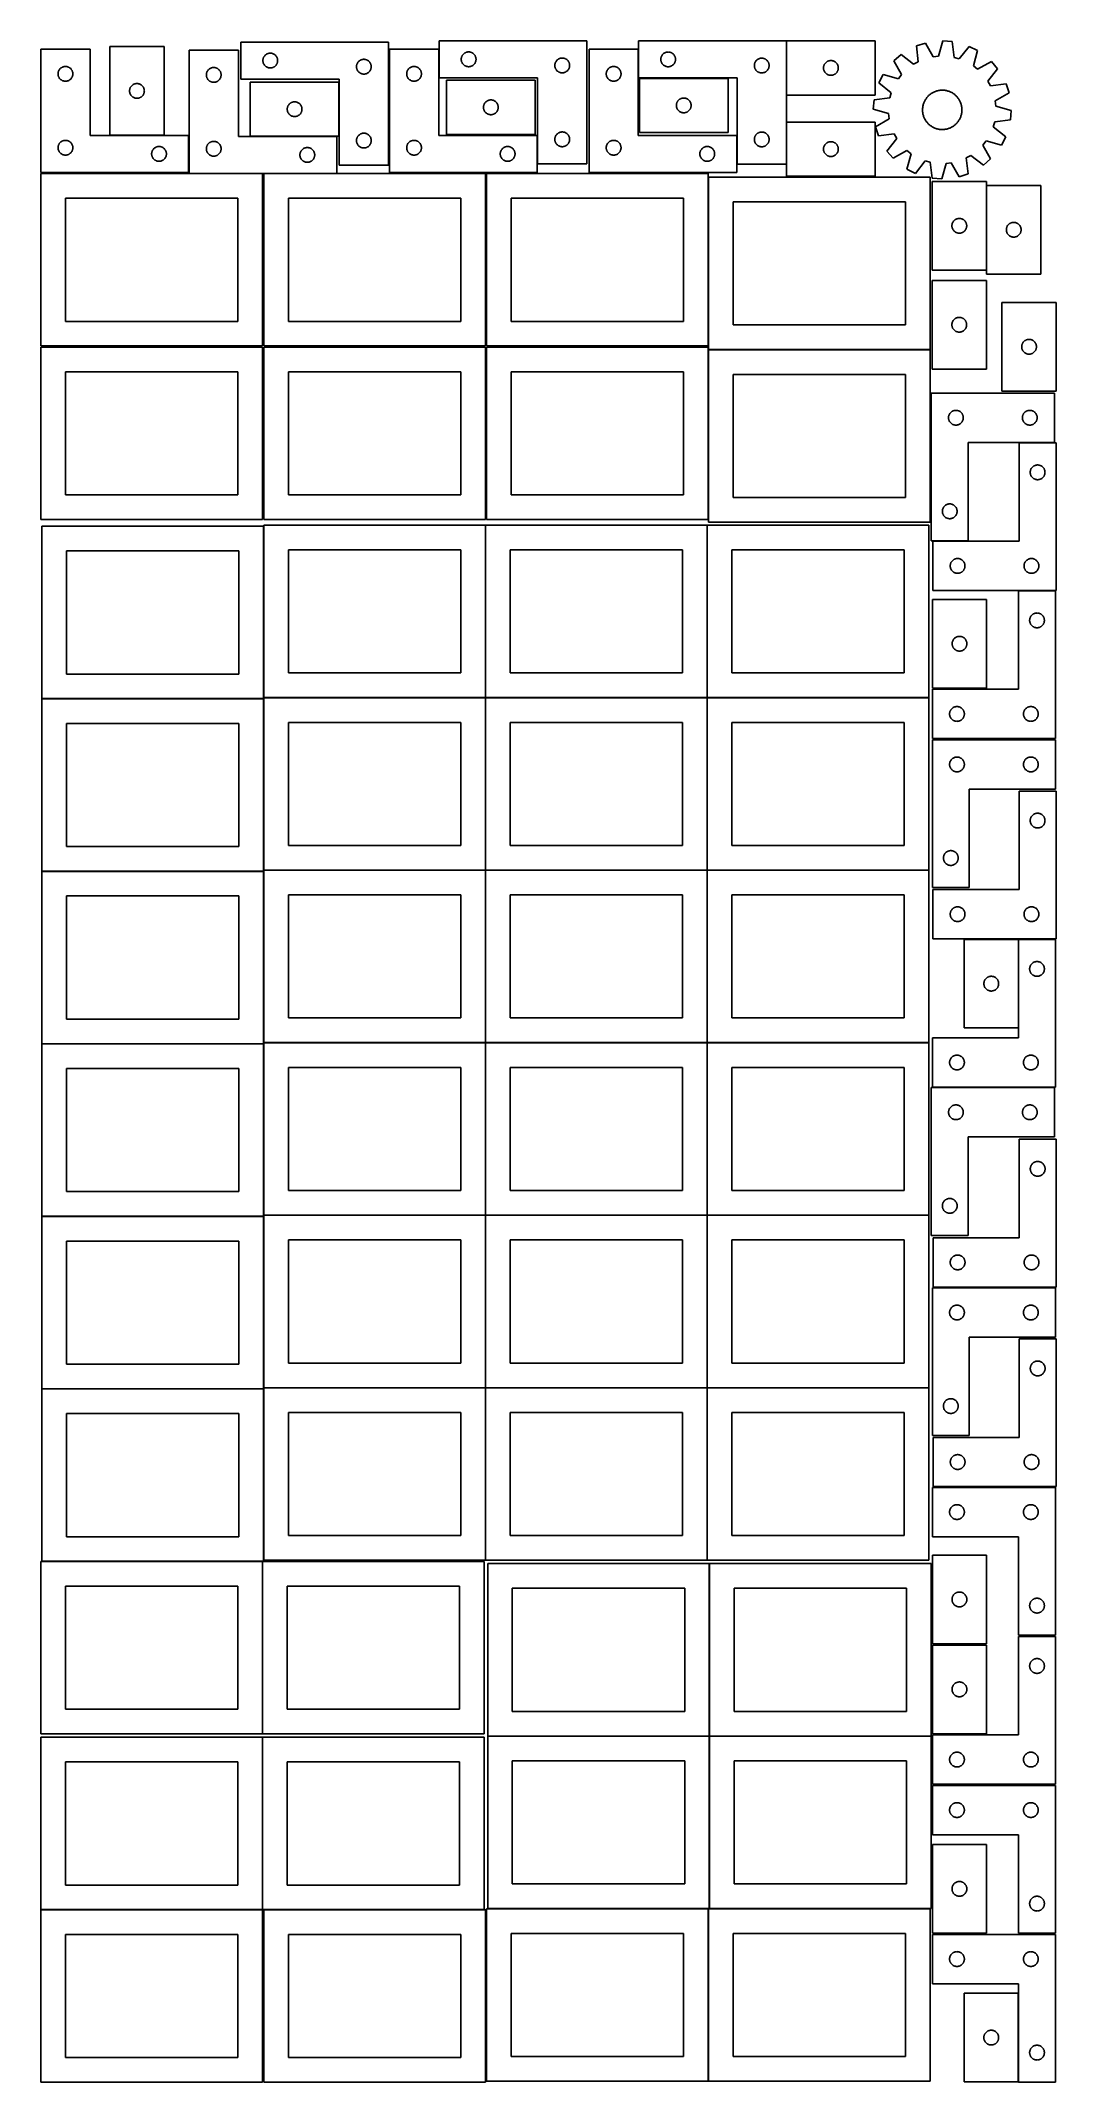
# Model space of a CAD drawing. Header units: millimetres. Extents: x 7 to 1243, y 7 to 2493.
import ezdxf

# ---------------------------------------------------------------- set-up
doc = ezdxf.new("R2010")
doc.units = ezdxf.units.MM
doc.layers.add('COMMON', color=5, linetype='CONTINUOUS', true_color=0x0000ff)
doc.layers.add('CUT', color=7, linetype='CONTINUOUS', true_color=0x000000)

msp = doc.modelspace()

# ---------------------------------------------------------------- linework, layer by layer
at = {"layer": 'COMMON'}
for p, q in [((277.941928, 1902.083869), (277.941928, 1693.404803)), ((548.141929, 1903.404803), (548.141929, 1693.404803)), ((818.34193, 1903.404803), (818.34193, 1693.404803)), ((7.841928, 1691.983868), (277.841928, 1691.983868)), ((277.941928, 1691.883868), (277.941928, 1483.204802)), ((278.041929, 1693.304802), (548.041929, 1693.304802)), ((548.141929, 1693.204802), (548.141929, 1483.204802)), ((548.24193, 1693.304802), (818.24193, 1693.304802)), ((818.34193, 1693.204802), (818.34193, 1483.204802)), ((818.441931, 1693.304802), (1088.441931, 1693.304802)), ((7.841928, 1481.783867), (277.841928, 1481.783867)), ((277.941928, 1481.683867), (277.941928, 1273.004801)), ((278.041929, 1483.104801), (548.041929, 1483.104801)), ((548.141929, 1483.004801), (548.141929, 1273.004801)), ((548.24193, 1483.104801), (818.24193, 1483.104801)), ((818.34193, 1483.004801), (818.34193, 1273.004801)), ((818.441931, 1483.104801), (1088.441931, 1483.104801)), ((7.841928, 1271.583866), (277.841928, 1271.583866)), ((277.941928, 1271.483866), (277.941928, 1062.8048)), ((278.041929, 1272.9048), (548.041929, 1272.9048)), ((548.141929, 1272.8048), (548.141929, 1062.8048)), ((548.24193, 1272.9048), (818.24193, 1272.9048)), ((818.34193, 1272.8048), (818.34193, 1062.8048)), ((818.441931, 1272.9048), (1088.441931, 1272.9048)), ((7.841928, 1061.383865), (277.841928, 1061.383865)), ((277.941928, 1061.283865), (277.941928, 852.604799)), ((278.041929, 1062.704799), (548.041929, 1062.704799)), ((548.141929, 1062.604799), (548.141929, 852.604799)), ((548.24193, 1062.704799), (818.24193, 1062.704799)), ((818.34193, 1062.604799), (818.34193, 852.604799)), ((818.441931, 1062.704799), (1088.441931, 1062.704799)), ((7.841928, 851.183864), (277.841928, 851.183864)), ((277.941928, 851.083864), (277.941928, 642.404798)), ((278.041929, 852.504798), (548.041929, 852.504798)), ((548.141929, 852.404798), (548.141929, 642.404798)), ((548.24193, 852.504798), (818.24193, 852.504798)), ((818.34193, 852.404798), (818.34193, 642.404798)), ((818.441931, 852.504798), (1088.441931, 852.504798)), ((276.520933, 640.983864), (7.841928, 640.983864)), ((276.620933, 640.883863), (276.620933, 430.883863)), ((820.983737, 638.241934), (820.983737, 428.241934)), ((276.620933, 426.720968), (276.620933, 216.720968)), ((820.883737, 428.141934), (550.883737, 428.141934)), ((820.983737, 428.041933), (820.983737, 218.041933)), ((1091.083738, 428.141934), (821.083738, 428.141934)), ((6.520933, 216.620967), (276.520933, 216.620967)), ((278.041929, 216.620967), (546.720934, 216.620967)), ((550.883737, 217.941932), (819.562864, 217.941932)), ((819.662864, 217.841932), (819.662864, 7.841932)), ((821.083738, 217.941932), (1089.762865, 217.941932))]:
    msp.add_line(p, q, dxfattribs=at)
at = {"layer": 'CUT'}
for p, q in [((430.03393, 2491.972723), (250.03393, 2491.972723)), ((250.03393, 2491.972723), (250.03393, 2446.972723)), ((430.03393, 2341.972723), (430.03393, 2491.972723)), ((671.696283, 2493.486151), (491.696283, 2493.486151)), ((491.696283, 2493.486151), (491.696283, 2448.486151)), ((671.696283, 2343.486151), (671.696283, 2493.486151)), ((914.766688, 2493.393866), (734.766688, 2493.393866)), ((734.766688, 2493.393866), (734.766688, 2448.393866)), ((914.766688, 2343.393866), (914.766688, 2493.393866)), ((1023.015193, 2493.489569), (915.015193, 2493.489569)), ((915.015193, 2493.489569), (915.015193, 2427.489569)), ((1023.015193, 2427.489569), (1023.015193, 2493.489569)), ((1084.098858, 2490.837873), (1073.134167, 2487.251649)), ((1073.134167, 2487.251649), (1075.382659, 2468.006216)), ((1093.657572, 2473.983395), (1084.098858, 2490.837873)), ((1105.328922, 2493.392474), (1100.04135, 2474.751552)), ((1116.831365, 2492.509708), (1105.328922, 2493.392474)), ((1119.212535, 2473.280239), (1116.831365, 2492.509708)), ((66.520933, 2483.251528), (6.520933, 2483.251528)), ((6.520933, 2483.251528), (6.520933, 2333.251528)), ((34.76512, 2462.078596), (35.346197, 2462.174532)), ((35.346197, 2462.174532), (35.932304, 2462.232259)), ((35.932304, 2462.232259), (36.520933, 2462.251528)), ((36.520933, 2462.251528), (37.109561, 2462.232259)), ((37.109561, 2462.232259), (37.695668, 2462.174532)), ((37.695668, 2462.174532), (38.276745, 2462.078596)), ((66.520933, 2378.251528), (66.520933, 2483.251528)), ((156.622739, 2486.462222), (90.622739, 2486.462222)), ((90.622739, 2486.462222), (90.622739, 2378.462222)), ((156.622739, 2378.462222), (156.622739, 2486.462222)), ((247.176694, 2481.992251), (187.176694, 2481.992251)), ((187.176694, 2481.992251), (187.176694, 2331.992251)), ((247.176694, 2376.992251), (247.176694, 2481.992251)), ((277.03393, 2469.472723), (277.0532, 2470.061351)), ((277.0532, 2468.884095), (277.03393, 2469.472723)), ((277.0532, 2470.061351), (277.110926, 2470.647459)), ((277.110926, 2468.297988), (277.0532, 2468.884095)), ((277.110926, 2470.647459), (277.206862, 2471.228536)), ((277.206862, 2467.71691), (277.110926, 2468.297988)), ((277.206862, 2471.228536), (277.340598, 2471.802095)), ((277.340598, 2467.143352), (277.206862, 2467.71691)), ((277.340598, 2471.802095), (277.511559, 2472.365678)), ((277.511559, 2466.579768), (277.340598, 2467.143352)), ((277.511559, 2472.365678), (277.719014, 2472.916874)), ((277.719014, 2466.028572), (277.511559, 2466.579768)), ((277.719014, 2472.916874), (277.962075, 2473.453321)), ((277.962075, 2465.492125), (277.719014, 2466.028572)), ((277.962075, 2473.453321), (278.239701, 2473.972723)), ((278.239701, 2464.972723), (277.962075, 2465.492125)), ((278.239701, 2473.972723), (278.550703, 2474.472855)), ((278.550703, 2464.472591), (278.239701, 2464.972723)), ((278.550703, 2474.472855), (278.89375, 2474.951576)), ((278.89375, 2463.99387), (278.550703, 2464.472591)), ((278.89375, 2474.951576), (279.267372, 2475.406836)), ((279.267372, 2463.538611), (278.89375, 2463.99387)), ((279.267372, 2475.406836), (279.669969, 2475.836684)), ((279.669969, 2463.108762), (279.267372, 2463.538611)), ((279.669969, 2475.836684), (280.099818, 2476.239282)), ((280.099818, 2462.706165), (279.669969, 2463.108762)), ((280.099818, 2476.239282), (280.555077, 2476.612903)), ((280.555077, 2462.332543), (280.099818, 2462.706165)), ((280.555077, 2476.612903), (281.033798, 2476.95595)), ((281.033798, 2461.989497), (280.555077, 2462.332543)), ((281.033798, 2476.95595), (281.53393, 2477.266952)), ((281.53393, 2477.266952), (282.053332, 2477.544578)), ((282.053332, 2477.544578), (282.589779, 2477.787639)), ((282.589779, 2477.787639), (283.140975, 2477.995094)), ((283.140975, 2477.995094), (283.704559, 2478.166056)), ((283.704559, 2478.166056), (284.278117, 2478.299791)), ((284.278117, 2478.299791), (284.859194, 2478.395727)), ((284.859194, 2478.395727), (285.445302, 2478.453454)), ((285.445302, 2478.453454), (286.03393, 2478.472723)), ((286.03393, 2478.472723), (286.622558, 2478.453454)), ((286.622558, 2478.453454), (287.208666, 2478.395727)), ((287.208666, 2478.395727), (287.789743, 2478.299791)), ((287.789743, 2478.299791), (288.363301, 2478.166056)), ((288.363301, 2478.166056), (288.926885, 2477.995094)), ((288.926885, 2477.995094), (289.478081, 2477.787639)), ((289.478081, 2477.787639), (290.014528, 2477.544578)), ((290.014528, 2477.544578), (290.53393, 2477.266952)), ((290.53393, 2477.266952), (291.034062, 2476.95595)), ((291.034062, 2476.95595), (291.512783, 2476.612903)), ((291.512783, 2462.332543), (291.034062, 2461.989497)), ((291.512783, 2476.612903), (291.968042, 2476.239282)), ((291.968042, 2462.706165), (291.512783, 2462.332543)), ((291.968042, 2476.239282), (292.397891, 2475.836684)), ((292.397891, 2463.108762), (291.968042, 2462.706165)), ((292.397891, 2475.836684), (292.800488, 2475.406836)), ((292.800488, 2463.538611), (292.397891, 2463.108762)), ((292.800488, 2475.406836), (293.17411, 2474.951576)), ((293.17411, 2463.99387), (292.800488, 2463.538611)), ((293.17411, 2474.951576), (293.517156, 2474.472855)), ((293.517156, 2464.472591), (293.17411, 2463.99387)), ((293.517156, 2474.472855), (293.828159, 2473.972723)), ((293.828159, 2464.972723), (293.517156, 2464.472591)), ((293.828159, 2473.972723), (294.105785, 2473.453321)), ((294.105785, 2465.492125), (293.828159, 2464.972723)), ((294.105785, 2473.453321), (294.348846, 2472.916874)), ((294.348846, 2466.028572), (294.105785, 2465.492125)), ((294.348846, 2472.916874), (294.556301, 2472.365678)), ((294.556301, 2466.579768), (294.348846, 2466.028572)), ((294.556301, 2472.365678), (294.727262, 2471.802095)), ((294.727262, 2467.143352), (294.556301, 2466.579768)), ((294.727262, 2471.802095), (294.860997, 2471.228536)), ((294.860997, 2467.71691), (294.727262, 2467.143352)), ((294.860997, 2471.228536), (294.956934, 2470.647459)), ((294.956934, 2468.297988), (294.860997, 2467.71691)), ((294.956934, 2470.647459), (295.01466, 2470.061351)), ((295.01466, 2468.884095), (294.956934, 2468.297988)), ((295.01466, 2470.061351), (295.03393, 2469.472723)), ((295.03393, 2469.472723), (295.01466, 2468.884095)), ((391.03393, 2461.972723), (391.0532, 2462.561351)), ((391.0532, 2462.561351), (391.110926, 2463.147459)), ((391.110926, 2463.147459), (391.206862, 2463.728536)), ((391.206862, 2463.728536), (391.340598, 2464.302095)), ((391.340598, 2464.302095), (391.511559, 2464.865678)), ((391.511559, 2464.865678), (391.719014, 2465.416874)), ((391.719014, 2465.416874), (391.962075, 2465.953321)), ((391.962075, 2465.953321), (392.239701, 2466.472723)), ((392.239701, 2466.472723), (392.550703, 2466.972855)), ((392.550703, 2466.972855), (392.89375, 2467.451576)), ((392.89375, 2467.451576), (393.267372, 2467.906836)), ((393.267372, 2467.906836), (393.669969, 2468.336684)), ((393.669969, 2468.336684), (394.099818, 2468.739282)), ((394.099818, 2468.739282), (394.555077, 2469.112903)), ((394.555077, 2469.112903), (395.033798, 2469.45595)), ((395.033798, 2469.45595), (395.53393, 2469.766952)), ((395.53393, 2469.766952), (396.053332, 2470.044578)), ((396.053332, 2470.044578), (396.589779, 2470.287639)), ((396.589779, 2470.287639), (397.140975, 2470.495094)), ((397.140975, 2470.495094), (397.704559, 2470.666056)), ((397.704559, 2470.666056), (398.278117, 2470.799791)), ((398.278117, 2470.799791), (398.859194, 2470.895727)), ((398.859194, 2470.895727), (399.445302, 2470.953454)), ((399.445302, 2470.953454), (400.03393, 2470.972723)), ((400.03393, 2470.972723), (400.622558, 2470.953454)), ((400.622558, 2470.953454), (401.208666, 2470.895727)), ((401.208666, 2470.895727), (401.789743, 2470.799791)), ((401.789743, 2470.799791), (402.363301, 2470.666056)), ((402.363301, 2470.666056), (402.926885, 2470.495094)), ((402.926885, 2470.495094), (403.478081, 2470.287639)), ((403.478081, 2470.287639), (404.014528, 2470.044578)), ((404.014528, 2470.044578), (404.53393, 2469.766952)), ((404.53393, 2469.766952), (405.034062, 2469.45595)), ((405.034062, 2469.45595), (405.512783, 2469.112903)), ((405.512783, 2469.112903), (405.968042, 2468.739282)), ((405.968042, 2468.739282), (406.397891, 2468.336684)), ((406.397891, 2468.336684), (406.800488, 2467.906836)), ((406.800488, 2467.906836), (407.17411, 2467.451576)), ((407.17411, 2467.451576), (407.517156, 2466.972855)), ((407.517156, 2466.972855), (407.828159, 2466.472723)), ((407.828159, 2466.472723), (408.105785, 2465.953321)), ((408.105785, 2465.953321), (408.348846, 2465.416874)), ((408.348846, 2465.416874), (408.556301, 2464.865678)), ((408.556301, 2464.865678), (408.727262, 2464.302095)), ((408.727262, 2464.302095), (408.860997, 2463.728536)), ((408.860997, 2463.728536), (408.956934, 2463.147459)), ((408.956934, 2463.147459), (409.01466, 2462.561351)), ((409.01466, 2462.561351), (409.03393, 2461.972723)), ((491.201719, 2483.251528), (431.201719, 2483.251528)), ((431.201719, 2483.251528), (431.201719, 2333.251528)), ((459.445906, 2462.078596), (460.026983, 2462.174532)), ((460.026983, 2462.174532), (460.613091, 2462.232259)), ((460.613091, 2462.232259), (461.201719, 2462.251528)), ((461.201719, 2462.251528), (461.790347, 2462.232259)), ((461.790347, 2462.232259), (462.376454, 2462.174532)), ((462.376454, 2462.174532), (462.957532, 2462.078596)), ((491.201719, 2378.251528), (491.201719, 2483.251528)), ((518.696283, 2470.986151), (518.715553, 2471.574779)), ((518.715553, 2470.397523), (518.696283, 2470.986151)), ((518.715553, 2471.574779), (518.77328, 2472.160887)), ((518.77328, 2469.811415), (518.715553, 2470.397523)), ((518.77328, 2472.160887), (518.869216, 2472.741964)), ((518.869216, 2469.230338), (518.77328, 2469.811415)), ((518.869216, 2472.741964), (519.002951, 2473.315522)), ((519.002951, 2468.65678), (518.869216, 2469.230338)), ((519.002951, 2473.315522), (519.173912, 2473.879106)), ((519.173912, 2468.093196), (519.002951, 2468.65678)), ((519.173912, 2473.879106), (519.381368, 2474.430302)), ((519.381368, 2467.542), (519.173912, 2468.093196)), ((519.381368, 2474.430302), (519.624429, 2474.966749)), ((519.624429, 2467.005553), (519.381368, 2467.542)), ((519.624429, 2474.966749), (519.902055, 2475.486151)), ((519.902055, 2466.486151), (519.624429, 2467.005553)), ((519.902055, 2475.486151), (520.213057, 2475.986283)), ((520.213057, 2465.986019), (519.902055, 2466.486151)), ((520.213057, 2475.986283), (520.556103, 2476.465004)), ((520.556103, 2465.507298), (520.213057, 2465.986019)), ((520.556103, 2476.465004), (520.929725, 2476.920263)), ((520.929725, 2465.052039), (520.556103, 2465.507298)), ((520.929725, 2476.920263), (521.332322, 2477.350112)), ((521.332322, 2464.62219), (520.929725, 2465.052039)), ((521.332322, 2477.350112), (521.762171, 2477.752709)), ((521.762171, 2464.219593), (521.332322, 2464.62219)), ((521.762171, 2477.752709), (522.217431, 2478.126331)), ((522.217431, 2463.845971), (521.762171, 2464.219593)), ((522.217431, 2478.126331), (522.696151, 2478.469377)), ((522.696151, 2463.502924), (522.217431, 2463.845971)), ((522.696151, 2478.469377), (523.196283, 2478.78038)), ((523.196283, 2463.191922), (522.696151, 2463.502924)), ((523.196283, 2478.78038), (523.715685, 2479.058006)), ((523.715685, 2462.914296), (523.196283, 2463.191922)), ((523.715685, 2479.058006), (524.252133, 2479.301067)), ((524.252133, 2462.671235), (523.715685, 2462.914296)), ((524.252133, 2479.301067), (524.803328, 2479.508522)), ((524.803328, 2462.46378), (524.252133, 2462.671235)), ((524.803328, 2479.508522), (525.366912, 2479.679483)), ((525.366912, 2462.292819), (524.803328, 2462.46378)), ((525.366912, 2479.679483), (525.940471, 2479.813219)), ((525.940471, 2462.159083), (525.366912, 2462.292819)), ((525.940471, 2479.813219), (526.521548, 2479.909155)), ((526.521548, 2462.063147), (525.940471, 2462.159083)), ((526.521548, 2479.909155), (527.107655, 2479.966881)), ((527.107655, 2479.966881), (527.696283, 2479.986151)), ((527.696283, 2479.986151), (528.284912, 2479.966881)), ((528.284912, 2479.966881), (528.871019, 2479.909155)), ((528.871019, 2479.909155), (529.452096, 2479.813219)), ((529.452096, 2462.159083), (528.871019, 2462.063147)), ((529.452096, 2479.813219), (530.025655, 2479.679483)), ((530.025655, 2462.292819), (529.452096, 2462.159083)), ((530.025655, 2479.679483), (530.589239, 2479.508522)), ((530.589239, 2462.46378), (530.025655, 2462.292819)), ((530.589239, 2479.508522), (531.140434, 2479.301067)), ((531.140434, 2462.671235), (530.589239, 2462.46378)), ((531.140434, 2479.301067), (531.676882, 2479.058006)), ((531.676882, 2462.914296), (531.140434, 2462.671235)), ((531.676882, 2479.058006), (532.196283, 2478.78038)), ((532.196283, 2463.191922), (531.676882, 2462.914296)), ((532.196283, 2478.78038), (532.696416, 2478.469377)), ((532.696416, 2463.502924), (532.196283, 2463.191922)), ((532.696416, 2478.469377), (533.175136, 2478.126331)), ((533.175136, 2463.845971), (532.696416, 2463.502924)), ((533.175136, 2478.126331), (533.630396, 2477.752709)), ((533.630396, 2464.219593), (533.175136, 2463.845971)), ((533.630396, 2477.752709), (534.060244, 2477.350112)), ((534.060244, 2464.62219), (533.630396, 2464.219593)), ((534.060244, 2477.350112), (534.462842, 2476.920263)), ((534.462842, 2465.052039), (534.060244, 2464.62219)), ((534.462842, 2476.920263), (534.836464, 2476.465004)), ((534.836464, 2465.507298), (534.462842, 2465.052039)), ((534.836464, 2476.465004), (535.17951, 2475.986283)), ((535.17951, 2465.986019), (534.836464, 2465.507298)), ((535.17951, 2475.986283), (535.490512, 2475.486151)), ((535.490512, 2466.486151), (535.17951, 2465.986019)), ((535.490512, 2475.486151), (535.768138, 2474.966749)), ((535.768138, 2467.005553), (535.490512, 2466.486151)), ((535.768138, 2474.966749), (536.011199, 2474.430302)), ((536.011199, 2467.542), (535.768138, 2467.005553)), ((536.011199, 2474.430302), (536.218655, 2473.879106)), ((536.218655, 2468.093196), (536.011199, 2467.542)), ((536.218655, 2473.879106), (536.389616, 2473.315522)), ((536.389616, 2468.65678), (536.218655, 2468.093196)), ((536.389616, 2473.315522), (536.523351, 2472.741964)), ((536.523351, 2469.230338), (536.389616, 2468.65678)), ((536.523351, 2472.741964), (536.619287, 2472.160887)), ((536.619287, 2469.811415), (536.523351, 2469.230338)), ((536.619287, 2472.160887), (536.677014, 2471.574779)), ((536.677014, 2470.397523), (536.619287, 2469.811415)), ((536.677014, 2471.574779), (536.696283, 2470.986151)), ((536.696283, 2470.986151), (536.677014, 2470.397523)), ((632.696283, 2463.486151), (632.715553, 2464.074779)), ((632.715553, 2462.897523), (632.696283, 2463.486151)), ((632.715553, 2464.074779), (632.77328, 2464.660887)), ((632.77328, 2462.311415), (632.715553, 2462.897523)), ((632.77328, 2464.660887), (632.869216, 2465.241964)), ((632.869216, 2461.730338), (632.77328, 2462.311415)), ((632.869216, 2465.241964), (633.002951, 2465.815522)), ((633.002951, 2465.815522), (633.173912, 2466.379106)), ((633.173912, 2466.379106), (633.381368, 2466.930302)), ((633.381368, 2466.930302), (633.624429, 2467.466749)), ((633.624429, 2467.466749), (633.902055, 2467.986151)), ((633.902055, 2467.986151), (634.213057, 2468.486283)), ((634.213057, 2468.486283), (634.556103, 2468.965004)), ((634.556103, 2468.965004), (634.929725, 2469.420263)), ((634.929725, 2469.420263), (635.332322, 2469.850112)), ((635.332322, 2469.850112), (635.762171, 2470.252709)), ((635.762171, 2470.252709), (636.217431, 2470.626331)), ((636.217431, 2470.626331), (636.696151, 2470.969377)), ((636.696151, 2470.969377), (637.196283, 2471.28038)), ((637.196283, 2471.28038), (637.715685, 2471.558006)), ((637.715685, 2471.558006), (638.252133, 2471.801067)), ((638.252133, 2471.801067), (638.803328, 2472.008522)), ((638.803328, 2472.008522), (639.366912, 2472.179483)), ((639.366912, 2472.179483), (639.940471, 2472.313219)), ((639.940471, 2472.313219), (640.521548, 2472.409155)), ((640.521548, 2472.409155), (641.107655, 2472.466881)), ((641.107655, 2472.466881), (641.696283, 2472.486151)), ((641.696283, 2472.486151), (642.284912, 2472.466881)), ((642.284912, 2472.466881), (642.871019, 2472.409155)), ((642.871019, 2472.409155), (643.452096, 2472.313219)), ((643.452096, 2472.313219), (644.025655, 2472.179483)), ((644.025655, 2472.179483), (644.589239, 2472.008522)), ((644.589239, 2472.008522), (645.140434, 2471.801067)), ((645.140434, 2471.801067), (645.676882, 2471.558006)), ((645.676882, 2471.558006), (646.196283, 2471.28038)), ((646.196283, 2471.28038), (646.696416, 2470.969377)), ((646.696416, 2470.969377), (647.175136, 2470.626331)), ((647.175136, 2470.626331), (647.630396, 2470.252709)), ((647.630396, 2470.252709), (648.060244, 2469.850112)), ((648.060244, 2469.850112), (648.462842, 2469.420263)), ((648.462842, 2469.420263), (648.836464, 2468.965004)), ((648.836464, 2468.965004), (649.17951, 2468.486283)), ((649.17951, 2468.486283), (649.490512, 2467.986151)), ((649.490512, 2467.986151), (649.768138, 2467.466749)), ((649.768138, 2467.466749), (650.011199, 2466.930302)), ((650.011199, 2466.930302), (650.218655, 2466.379106)), ((650.218655, 2466.379106), (650.389616, 2465.815522)), ((650.389616, 2465.815522), (650.523351, 2465.241964)), ((650.523351, 2465.241964), (650.619287, 2464.660887)), ((650.619287, 2462.311415), (650.523351, 2461.730338)), ((650.619287, 2464.660887), (650.677014, 2464.074779)), ((650.677014, 2462.897523), (650.619287, 2462.311415)), ((650.677014, 2464.074779), (650.696283, 2463.486151)), ((650.696283, 2463.486151), (650.677014, 2462.897523)), ((734.361509, 2483.251528), (674.361509, 2483.251528)), ((674.361509, 2483.251528), (674.361509, 2333.251528)), ((702.605696, 2462.078596), (703.186773, 2462.174532)), ((703.186773, 2462.174532), (703.772881, 2462.232259)), ((703.772881, 2462.232259), (704.361509, 2462.251528)), ((704.361509, 2462.251528), (704.950137, 2462.232259)), ((704.950137, 2462.232259), (705.536244, 2462.174532)), ((705.536244, 2462.174532), (706.117322, 2462.078596)), ((734.361509, 2378.251528), (734.361509, 2483.251528)), ((761.766688, 2470.893866), (761.785957, 2471.482494)), ((761.785957, 2470.305238), (761.766688, 2470.893866)), ((761.785957, 2471.482494), (761.843684, 2472.068602)), ((761.843684, 2469.71913), (761.785957, 2470.305238)), ((761.843684, 2472.068602), (761.93962, 2472.649679)), ((761.93962, 2469.138053), (761.843684, 2469.71913)), ((761.93962, 2472.649679), (762.073355, 2473.223237)), ((762.073355, 2468.564494), (761.93962, 2469.138053)), ((762.073355, 2473.223237), (762.244316, 2473.786821)), ((762.244316, 2468.000911), (762.073355, 2468.564494)), ((762.244316, 2473.786821), (762.451772, 2474.338017)), ((762.451772, 2467.449715), (762.244316, 2468.000911)), ((762.451772, 2474.338017), (762.694833, 2474.874464)), ((762.694833, 2466.913268), (762.451772, 2467.449715)), ((762.694833, 2474.874464), (762.972459, 2475.393866)), ((762.972459, 2466.393866), (762.694833, 2466.913268)), ((762.972459, 2475.393866), (763.283461, 2475.893998)), ((763.283461, 2465.893734), (762.972459, 2466.393866)), ((763.283461, 2475.893998), (763.626507, 2476.372719)), ((763.626507, 2465.415013), (763.283461, 2465.893734)), ((763.626507, 2476.372719), (764.000129, 2476.827978)), ((764.000129, 2464.959753), (763.626507, 2465.415013)), ((764.000129, 2476.827978), (764.402726, 2477.257827)), ((764.402726, 2464.529905), (764.000129, 2464.959753)), ((764.402726, 2477.257827), (764.832575, 2477.660424)), ((764.832575, 2464.127308), (764.402726, 2464.529905)), ((764.832575, 2477.660424), (765.287835, 2478.034046)), ((765.287835, 2463.753686), (764.832575, 2464.127308)), ((765.287835, 2478.034046), (765.766555, 2478.377092)), ((765.766555, 2463.410639), (765.287835, 2463.753686)), ((765.766555, 2478.377092), (766.266688, 2478.688094)), ((766.266688, 2463.099637), (765.766555, 2463.410639)), ((766.266688, 2478.688094), (766.786089, 2478.965721)), ((766.786089, 2462.822011), (766.266688, 2463.099637)), ((766.786089, 2478.965721), (767.322537, 2479.208782)), ((767.322537, 2462.57895), (766.786089, 2462.822011)), ((767.322537, 2479.208782), (767.873732, 2479.416237)), ((767.873732, 2462.371495), (767.322537, 2462.57895)), ((767.873732, 2479.416237), (768.437316, 2479.587198)), ((768.437316, 2462.200533), (767.873732, 2462.371495)), ((768.437316, 2479.587198), (769.010875, 2479.720933)), ((769.010875, 2462.066798), (768.437316, 2462.200533)), ((769.010875, 2479.720933), (769.591952, 2479.81687)), ((769.591952, 2479.81687), (770.178059, 2479.874596)), ((770.178059, 2479.874596), (770.766688, 2479.893866)), ((770.766688, 2479.893866), (771.355316, 2479.874596)), ((771.355316, 2479.874596), (771.941423, 2479.81687)), ((771.941423, 2479.81687), (772.5225, 2479.720933)), ((772.5225, 2479.720933), (773.096059, 2479.587198)), ((773.096059, 2462.200533), (772.5225, 2462.066798)), ((773.096059, 2479.587198), (773.659643, 2479.416237)), ((773.659643, 2462.371495), (773.096059, 2462.200533)), ((773.659643, 2479.416237), (774.210838, 2479.208782)), ((774.210838, 2462.57895), (773.659643, 2462.371495)), ((774.210838, 2479.208782), (774.747286, 2478.965721)), ((774.747286, 2462.822011), (774.210838, 2462.57895)), ((774.747286, 2478.965721), (775.266688, 2478.688094)), ((775.266688, 2463.099637), (774.747286, 2462.822011)), ((775.266688, 2478.688094), (775.76682, 2478.377092)), ((775.76682, 2463.410639), (775.266688, 2463.099637)), ((775.76682, 2478.377092), (776.24554, 2478.034046)), ((776.24554, 2463.753686), (775.76682, 2463.410639)), ((776.24554, 2478.034046), (776.7008, 2477.660424)), ((776.7008, 2464.127308), (776.24554, 2463.753686)), ((776.7008, 2477.660424), (777.130649, 2477.257827)), ((777.130649, 2464.529905), (776.7008, 2464.127308)), ((777.130649, 2477.257827), (777.533246, 2476.827978)), ((777.533246, 2464.959753), (777.130649, 2464.529905)), ((777.533246, 2476.827978), (777.906868, 2476.372719)), ((777.906868, 2465.415013), (777.533246, 2464.959753)), ((777.906868, 2476.372719), (778.249914, 2475.893998)), ((778.249914, 2465.893734), (777.906868, 2465.415013)), ((778.249914, 2475.893998), (778.560916, 2475.393866)), ((778.560916, 2466.393866), (778.249914, 2465.893734)), ((778.560916, 2475.393866), (778.838542, 2474.874464)), ((778.838542, 2466.913268), (778.560916, 2466.393866)), ((778.838542, 2474.874464), (779.081603, 2474.338017)), ((779.081603, 2467.449715), (778.838542, 2466.913268)), ((779.081603, 2474.338017), (779.289059, 2473.786821)), ((779.289059, 2468.000911), (779.081603, 2467.449715)), ((779.289059, 2473.786821), (779.46002, 2473.223237)), ((779.46002, 2468.564494), (779.289059, 2468.000911)), ((779.46002, 2473.223237), (779.593755, 2472.649679)), ((779.593755, 2469.138053), (779.46002, 2468.564494)), ((779.593755, 2472.649679), (779.689691, 2472.068602)), ((779.689691, 2469.71913), (779.593755, 2469.138053)), ((779.689691, 2472.068602), (779.747418, 2471.482494)), ((779.747418, 2470.305238), (779.689691, 2469.71913)), ((779.747418, 2471.482494), (779.766688, 2470.893866)), ((779.766688, 2470.893866), (779.747418, 2470.305238)), ((875.766688, 2463.393866), (875.785957, 2463.982494)), ((875.785957, 2462.805238), (875.766688, 2463.393866)), ((875.785957, 2463.982494), (875.843684, 2464.568602)), ((875.843684, 2462.21913), (875.785957, 2462.805238)), ((875.843684, 2464.568602), (875.93962, 2465.149679)), ((875.93962, 2461.638053), (875.843684, 2462.21913)), ((875.93962, 2465.149679), (876.073355, 2465.723237)), ((876.073355, 2465.723237), (876.244316, 2466.286821)), ((876.244316, 2466.286821), (876.451772, 2466.838017)), ((876.451772, 2466.838017), (876.694833, 2467.374464)), ((876.694833, 2467.374464), (876.972459, 2467.893866)), ((876.972459, 2467.893866), (877.283461, 2468.393998)), ((877.283461, 2468.393998), (877.626507, 2468.872719)), ((877.626507, 2468.872719), (878.000129, 2469.327978)), ((878.000129, 2469.327978), (878.402726, 2469.757827)), ((878.402726, 2469.757827), (878.832575, 2470.160424)), ((878.832575, 2470.160424), (879.287835, 2470.534046)), ((879.287835, 2470.534046), (879.766555, 2470.877092)), ((879.766555, 2470.877092), (880.266688, 2471.188094)), ((880.266688, 2471.188094), (880.786089, 2471.465721)), ((880.786089, 2471.465721), (881.322537, 2471.708782)), ((881.322537, 2471.708782), (881.873732, 2471.916237)), ((881.873732, 2471.916237), (882.437316, 2472.087198)), ((882.437316, 2472.087198), (883.010875, 2472.220933)), ((883.010875, 2472.220933), (883.591952, 2472.31687)), ((883.591952, 2472.31687), (884.178059, 2472.374596)), ((884.178059, 2472.374596), (884.766688, 2472.393866)), ((884.766688, 2472.393866), (885.355316, 2472.374596)), ((885.355316, 2472.374596), (885.941423, 2472.31687)), ((885.941423, 2472.31687), (886.5225, 2472.220933)), ((886.5225, 2472.220933), (887.096059, 2472.087198)), ((887.096059, 2472.087198), (887.659643, 2471.916237)), ((887.659643, 2471.916237), (888.210838, 2471.708782)), ((888.210838, 2471.708782), (888.747286, 2471.465721)), ((888.747286, 2471.465721), (889.266688, 2471.188094)), ((889.266688, 2471.188094), (889.76682, 2470.877092)), ((889.76682, 2470.877092), (890.24554, 2470.534046)), ((890.24554, 2470.534046), (890.7008, 2470.160424)), ((890.7008, 2470.160424), (891.130649, 2469.757827)), ((891.130649, 2469.757827), (891.533246, 2469.327978)), ((891.533246, 2469.327978), (891.906868, 2468.872719)), ((891.906868, 2468.872719), (892.249914, 2468.393998)), ((892.249914, 2468.393998), (892.560916, 2467.893866)), ((892.560916, 2467.893866), (892.838542, 2467.374464)), ((892.838542, 2467.374464), (893.081603, 2466.838017)), ((893.081603, 2466.838017), (893.289059, 2466.286821)), ((893.289059, 2466.286821), (893.46002, 2465.723237)), ((893.46002, 2465.723237), (893.593755, 2465.149679)), ((893.593755, 2465.149679), (893.689691, 2464.568602)), ((893.689691, 2462.21913), (893.593755, 2461.638053)), ((893.689691, 2464.568602), (893.747418, 2463.982494)), ((893.747418, 2462.805238), (893.689691, 2462.21913)), ((893.747418, 2463.982494), (893.766688, 2463.393866)), ((893.766688, 2463.393866), (893.747418, 2462.805238)), ((960.092189, 2461.664304), (960.188126, 2462.245381)), ((960.188126, 2462.245381), (960.321861, 2462.81894)), ((960.321861, 2462.81894), (960.492822, 2463.382524)), ((960.492822, 2463.382524), (960.700277, 2463.933719)), ((960.700277, 2463.933719), (960.943338, 2464.470167)), ((960.943338, 2464.470167), (961.220964, 2464.989569)), ((961.220964, 2464.989569), (961.531967, 2465.489701)), ((961.531967, 2465.489701), (961.875013, 2465.968421)), ((961.875013, 2465.968421), (962.248635, 2466.423681)), ((962.248635, 2466.423681), (962.651232, 2466.85353)), ((962.651232, 2466.85353), (963.081081, 2467.256127)), ((963.081081, 2467.256127), (963.53634, 2467.629749)), ((963.53634, 2467.629749), (964.015061, 2467.972795)), ((964.015061, 2467.972795), (964.515193, 2468.283797)), ((964.515193, 2468.283797), (965.034595, 2468.561423)), ((965.034595, 2468.561423), (965.571042, 2468.804484)), ((965.571042, 2468.804484), (966.122238, 2469.01194)), ((966.122238, 2469.01194), (966.685822, 2469.182901)), ((966.685822, 2469.182901), (967.25938, 2469.316636)), ((967.25938, 2469.316636), (967.840457, 2469.412572)), ((967.840457, 2469.412572), (968.426565, 2469.470299)), ((968.426565, 2469.470299), (969.015193, 2469.489569)), ((969.015193, 2469.489569), (969.603821, 2469.470299)), ((969.603821, 2469.470299), (970.189929, 2469.412572)), ((970.189929, 2469.412572), (970.771006, 2469.316636)), ((970.771006, 2469.316636), (971.344565, 2469.182901)), ((971.344565, 2469.182901), (971.908148, 2469.01194)), ((971.908148, 2469.01194), (972.459344, 2468.804484)), ((972.459344, 2468.804484), (972.995791, 2468.561423)), ((972.995791, 2468.561423), (973.515193, 2468.283797)), ((973.515193, 2468.283797), (974.015325, 2467.972795)), ((974.015325, 2467.972795), (974.494046, 2467.629749)), ((974.494046, 2467.629749), (974.949305, 2467.256127)), ((974.949305, 2467.256127), (975.379154, 2466.85353)), ((975.379154, 2466.85353), (975.781751, 2466.423681)), ((975.781751, 2466.423681), (976.155373, 2465.968421)), ((976.155373, 2465.968421), (976.49842, 2465.489701)), ((976.49842, 2465.489701), (976.809422, 2464.989569)), ((976.809422, 2464.989569), (977.087048, 2464.470167)), ((977.087048, 2464.470167), (977.330109, 2463.933719)), ((977.330109, 2463.933719), (977.537564, 2463.382524)), ((977.537564, 2463.382524), (977.708526, 2462.81894)), ((977.708526, 2462.81894), (977.842261, 2462.245381)), ((977.842261, 2462.245381), (977.938197, 2461.664304)), ((1054.497748, 2476.767111), (1045.740083, 2469.257866)), ((1045.740083, 2469.257866), (1055.182327, 2452.337865)), ((1069.778777, 2464.853566), (1054.497748, 2476.767111)), ((1075.382659, 2468.006216), (1069.778777, 2464.853566)), ((1100.04135, 2474.751552), (1093.657572, 2473.983395)), ((1125.404338, 2471.546957), (1119.212535, 2473.280239)), ((1137.42299, 2486.745458), (1125.404338, 2471.546957)), ((1147.712042, 2481.528093), (1137.42299, 2486.745458)), ((1142.553157, 2462.851147), (1147.712042, 2481.528093)), ((1147.610339, 2458.880302), (1142.553157, 2462.851147)), ((1164.53034, 2468.322547), (1147.610339, 2458.880302)), ((1172.039585, 2459.564881), (1164.53034, 2468.322547)), ((27.520933, 2453.251528), (27.540202, 2453.840156)), ((27.540202, 2452.6629), (27.520933, 2453.251528)), ((27.540202, 2453.840156), (27.597929, 2454.426264)), ((27.597929, 2452.076793), (27.540202, 2452.6629)), ((27.597929, 2454.426264), (27.693865, 2455.007341)), ((27.693865, 2451.495715), (27.597929, 2452.076793)), ((27.693865, 2455.007341), (27.8276, 2455.5809)), ((27.8276, 2450.922157), (27.693865, 2451.495715)), ((27.8276, 2455.5809), (27.998561, 2456.144483)), ((27.998561, 2450.358573), (27.8276, 2450.922157)), ((27.998561, 2456.144483), (28.206017, 2456.695679)), ((28.206017, 2449.807377), (27.998561, 2450.358573)), ((28.206017, 2456.695679), (28.449078, 2457.232127)), ((28.449078, 2449.27093), (28.206017, 2449.807377)), ((28.449078, 2457.232127), (28.726704, 2457.751528)), ((28.726704, 2448.751528), (28.449078, 2449.27093)), ((28.726704, 2457.751528), (29.037706, 2458.25166)), ((29.037706, 2448.251396), (28.726704, 2448.751528)), ((29.037706, 2458.25166), (29.380752, 2458.730381)), ((29.380752, 2447.772675), (29.037706, 2448.251396)), ((29.380752, 2458.730381), (29.754374, 2459.185641)), ((29.754374, 2447.317416), (29.380752, 2447.772675)), ((29.754374, 2459.185641), (30.156972, 2459.615489)), ((30.156972, 2446.887567), (29.754374, 2447.317416)), ((30.156972, 2459.615489), (30.58682, 2460.018087)), ((30.58682, 2446.48497), (30.156972, 2446.887567)), ((30.58682, 2460.018087), (31.04208, 2460.391708)), ((31.04208, 2446.111348), (30.58682, 2446.48497)), ((31.04208, 2460.391708), (31.5208, 2460.734755)), ((31.5208, 2445.768302), (31.04208, 2446.111348)), ((31.5208, 2460.734755), (32.020933, 2461.045757)), ((32.020933, 2445.4573), (31.5208, 2445.768302)), ((32.020933, 2461.045757), (32.540334, 2461.323383)), ((32.540334, 2445.179674), (32.020933, 2445.4573)), ((32.540334, 2461.323383), (33.076782, 2461.566444)), ((33.076782, 2444.936613), (32.540334, 2445.179674)), ((33.076782, 2461.566444), (33.627977, 2461.773899)), ((33.627977, 2444.729157), (33.076782, 2444.936613)), ((33.627977, 2461.773899), (34.191561, 2461.944861)), ((34.191561, 2444.558196), (33.627977, 2444.729157)), ((34.191561, 2461.944861), (34.76512, 2462.078596)), ((34.76512, 2444.424461), (34.191561, 2444.558196)), ((35.346197, 2444.328525), (34.76512, 2444.424461)), ((35.932304, 2444.270798), (35.346197, 2444.328525)), ((36.520933, 2444.251528), (35.932304, 2444.270798)), ((37.109561, 2444.270798), (36.520933, 2444.251528)), ((37.695668, 2444.328525), (37.109561, 2444.270798)), ((38.276745, 2444.424461), (37.695668, 2444.328525)), ((38.276745, 2462.078596), (38.850304, 2461.944861)), ((38.850304, 2444.558196), (38.276745, 2444.424461)), ((38.850304, 2461.944861), (39.413888, 2461.773899)), ((39.413888, 2444.729157), (38.850304, 2444.558196)), ((39.413888, 2461.773899), (39.965083, 2461.566444)), ((39.965083, 2444.936613), (39.413888, 2444.729157)), ((39.965083, 2461.566444), (40.501531, 2461.323383)), ((40.501531, 2445.179674), (39.965083, 2444.936613)), ((40.501531, 2461.323383), (41.020933, 2461.045757)), ((41.020933, 2445.4573), (40.501531, 2445.179674)), ((41.020933, 2461.045757), (41.521065, 2460.734755)), ((41.521065, 2445.768302), (41.020933, 2445.4573)), ((41.521065, 2460.734755), (41.999785, 2460.391708)), ((41.999785, 2446.111348), (41.521065, 2445.768302)), ((41.999785, 2460.391708), (42.455045, 2460.018087)), ((42.455045, 2446.48497), (41.999785, 2446.111348)), ((42.455045, 2460.018087), (42.884894, 2459.615489)), ((42.884894, 2446.887567), (42.455045, 2446.48497)), ((42.884894, 2459.615489), (43.287491, 2459.185641)), ((43.287491, 2447.317416), (42.884894, 2446.887567)), ((43.287491, 2459.185641), (43.661113, 2458.730381)), ((43.661113, 2447.772675), (43.287491, 2447.317416)), ((43.661113, 2458.730381), (44.004159, 2458.25166)), ((44.004159, 2448.251396), (43.661113, 2447.772675)), ((44.004159, 2458.25166), (44.315161, 2457.751528)), ((44.315161, 2448.751528), (44.004159, 2448.251396)), ((44.315161, 2457.751528), (44.592787, 2457.232127)), ((44.592787, 2449.27093), (44.315161, 2448.751528)), ((44.592787, 2457.232127), (44.835848, 2456.695679)), ((44.835848, 2449.807377), (44.592787, 2449.27093)), ((44.835848, 2456.695679), (45.043304, 2456.144483)), ((45.043304, 2450.358573), (44.835848, 2449.807377)), ((45.043304, 2456.144483), (45.214265, 2455.5809)), ((45.214265, 2450.922157), (45.043304, 2450.358573)), ((45.214265, 2455.5809), (45.348, 2455.007341)), ((45.348, 2451.495715), (45.214265, 2450.922157)), ((45.348, 2455.007341), (45.443936, 2454.426264)), ((45.443936, 2452.076793), (45.348, 2451.495715)), ((45.443936, 2454.426264), (45.501663, 2453.840156)), ((45.501663, 2452.6629), (45.443936, 2452.076793)), ((45.501663, 2453.840156), (45.520933, 2453.251528)), ((45.520933, 2453.251528), (45.501663, 2452.6629)), ((115.82851, 2436.962222), (116.139512, 2437.462355)), ((116.139512, 2437.462355), (116.482558, 2437.941075)), ((116.482558, 2437.941075), (116.85618, 2438.396335)), ((116.85618, 2438.396335), (117.258777, 2438.826183)), ((117.258777, 2438.826183), (117.688626, 2439.228781)), ((117.688626, 2439.228781), (118.143886, 2439.602402)), ((118.143886, 2439.602402), (118.622606, 2439.945449)), ((118.622606, 2439.945449), (119.122739, 2440.256451)), ((119.122739, 2440.256451), (119.64214, 2440.534077)), ((119.64214, 2440.534077), (120.178588, 2440.777138)), ((120.178588, 2440.777138), (120.729783, 2440.984594)), ((120.729783, 2440.984594), (121.293367, 2441.155555)), ((121.293367, 2441.155555), (121.866926, 2441.28929)), ((121.866926, 2441.28929), (122.448003, 2441.385226)), ((122.448003, 2441.385226), (123.03411, 2441.442953)), ((123.03411, 2441.442953), (123.622739, 2441.462222)), ((123.622739, 2441.462222), (124.211367, 2441.442953)), ((124.211367, 2441.442953), (124.797474, 2441.385226)), ((124.797474, 2441.385226), (125.378551, 2441.28929)), ((125.378551, 2441.28929), (125.95211, 2441.155555)), ((125.95211, 2441.155555), (126.515694, 2440.984594)), ((126.515694, 2440.984594), (127.066889, 2440.777138)), ((127.066889, 2440.777138), (127.603337, 2440.534077)), ((127.603337, 2440.534077), (128.122739, 2440.256451)), ((128.122739, 2440.256451), (128.622871, 2439.945449)), ((128.622871, 2439.945449), (129.101591, 2439.602402)), ((129.101591, 2439.602402), (129.556851, 2439.228781)), ((129.556851, 2439.228781), (129.9867, 2438.826183)), ((129.9867, 2438.826183), (130.389297, 2438.396335)), ((130.389297, 2438.396335), (130.762919, 2437.941075)), ((130.762919, 2437.941075), (131.105965, 2437.462355)), ((131.105965, 2437.462355), (131.416967, 2436.962222)), ((208.176694, 2451.992251), (208.195964, 2452.580879)), ((208.195964, 2451.403623), (208.176694, 2451.992251)), ((208.195964, 2452.580879), (208.253691, 2453.166987)), ((208.253691, 2450.817515), (208.195964, 2451.403623)), ((208.253691, 2453.166987), (208.349627, 2453.748064)), ((208.349627, 2450.236438), (208.253691, 2450.817515)), ((208.349627, 2453.748064), (208.483362, 2454.321622)), ((208.483362, 2449.66288), (208.349627, 2450.236438)), ((208.483362, 2454.321622), (208.654323, 2454.885206)), ((208.654323, 2449.099296), (208.483362, 2449.66288)), ((208.654323, 2454.885206), (208.861778, 2455.436402)), ((208.861778, 2448.5481), (208.654323, 2449.099296)), ((208.861778, 2455.436402), (209.10484, 2455.972849)), ((209.10484, 2448.011653), (208.861778, 2448.5481)), ((209.10484, 2455.972849), (209.382466, 2456.492251)), ((209.382466, 2447.492251), (209.10484, 2448.011653)), ((209.382466, 2456.492251), (209.693468, 2456.992383)), ((209.693468, 2446.992119), (209.382466, 2447.492251)), ((209.693468, 2456.992383), (210.036514, 2457.471104)), ((210.036514, 2446.513398), (209.693468, 2446.992119)), ((210.036514, 2457.471104), (210.410136, 2457.926363)), ((210.410136, 2446.058139), (210.036514, 2446.513398)), ((210.410136, 2457.926363), (210.812733, 2458.356212)), ((210.812733, 2445.62829), (210.410136, 2446.058139)), ((210.812733, 2458.356212), (211.242582, 2458.758809)), ((211.242582, 2445.225693), (210.812733, 2445.62829)), ((211.242582, 2458.758809), (211.697841, 2459.132431)), ((211.697841, 2444.852071), (211.242582, 2445.225693)), ((211.697841, 2459.132431), (212.176562, 2459.475477)), ((212.176562, 2444.509024), (211.697841, 2444.852071)), ((212.176562, 2459.475477), (212.676694, 2459.78648)), ((212.676694, 2444.198022), (212.176562, 2444.509024)), ((212.676694, 2459.78648), (213.196096, 2460.064106)), ((213.196096, 2443.920396), (212.676694, 2444.198022)), ((213.196096, 2460.064106), (213.732543, 2460.307167)), ((213.732543, 2443.677335), (213.196096, 2443.920396)), ((213.732543, 2460.307167), (214.283739, 2460.514622)), ((214.283739, 2443.46988), (213.732543, 2443.677335)), ((214.283739, 2460.514622), (214.847323, 2460.685583)), ((214.847323, 2443.298919), (214.283739, 2443.46988)), ((214.847323, 2460.685583), (215.420881, 2460.819318)), ((215.420881, 2443.165183), (214.847323, 2443.298919)), ((215.420881, 2460.819318), (216.001959, 2460.915255)), ((216.001959, 2443.069247), (215.420881, 2443.165183)), ((216.001959, 2460.915255), (216.588066, 2460.972981)), ((216.588066, 2443.011521), (216.001959, 2443.069247)), ((216.588066, 2460.972981), (217.176694, 2460.992251)), ((217.176694, 2442.992251), (216.588066, 2443.011521)), ((217.176694, 2460.992251), (217.765322, 2460.972981)), ((217.765322, 2443.011521), (217.176694, 2442.992251)), ((217.765322, 2460.972981), (218.35143, 2460.915255)), ((218.35143, 2443.069247), (217.765322, 2443.011521)), ((218.35143, 2460.915255), (218.932507, 2460.819318)), ((218.932507, 2443.165183), (218.35143, 2443.069247)), ((218.932507, 2460.819318), (219.506066, 2460.685583)), ((219.506066, 2443.298919), (218.932507, 2443.165183)), ((219.506066, 2460.685583), (220.069649, 2460.514622)), ((220.069649, 2443.46988), (219.506066, 2443.298919)), ((220.069649, 2460.514622), (220.620845, 2460.307167)), ((220.620845, 2443.677335), (220.069649, 2443.46988)), ((220.620845, 2460.307167), (221.157292, 2460.064106)), ((221.157292, 2443.920396), (220.620845, 2443.677335)), ((221.157292, 2460.064106), (221.676694, 2459.78648)), ((221.676694, 2444.198022), (221.157292, 2443.920396)), ((221.676694, 2459.78648), (222.176826, 2459.475477)), ((222.176826, 2444.509024), (221.676694, 2444.198022)), ((222.176826, 2459.475477), (222.655547, 2459.132431)), ((222.655547, 2444.852071), (222.176826, 2444.509024)), ((222.655547, 2459.132431), (223.110807, 2458.758809)), ((223.110807, 2445.225693), (222.655547, 2444.852071)), ((223.110807, 2458.758809), (223.540655, 2458.356212)), ((223.540655, 2445.62829), (223.110807, 2445.225693)), ((223.540655, 2458.356212), (223.943253, 2457.926363)), ((223.943253, 2446.058139), (223.540655, 2445.62829)), ((223.943253, 2457.926363), (224.316874, 2457.471104)), ((224.316874, 2446.513398), (223.943253, 2446.058139)), ((224.316874, 2457.471104), (224.659921, 2456.992383)), ((224.659921, 2446.992119), (224.316874, 2446.513398)), ((224.659921, 2456.992383), (224.970923, 2456.492251)), ((224.970923, 2447.492251), (224.659921, 2446.992119)), ((224.970923, 2456.492251), (225.248549, 2455.972849)), ((225.248549, 2448.011653), (224.970923, 2447.492251)), ((225.248549, 2455.972849), (225.49161, 2455.436402)), ((225.49161, 2448.5481), (225.248549, 2448.011653)), ((225.49161, 2455.436402), (225.699065, 2454.885206)), ((225.699065, 2449.099296), (225.49161, 2448.5481)), ((225.699065, 2454.885206), (225.870027, 2454.321622)), ((225.870027, 2449.66288), (225.699065, 2449.099296)), ((225.870027, 2454.321622), (226.003762, 2453.748064)), ((226.003762, 2450.236438), (225.870027, 2449.66288)), ((226.003762, 2453.748064), (226.099698, 2453.166987)), ((226.099698, 2450.817515), (226.003762, 2450.236438)), ((226.099698, 2453.166987), (226.157425, 2452.580879)), ((226.157425, 2451.403623), (226.099698, 2450.817515)), ((226.157425, 2452.580879), (226.176694, 2451.992251)), ((226.176694, 2451.992251), (226.157425, 2451.403623)), ((250.03393, 2446.972723), (370.03393, 2446.972723)), ((369.66003, 2443.204168), (261.66003, 2443.204168)), ((261.66003, 2443.204168), (261.66003, 2377.204168)), ((281.53393, 2461.678495), (281.033798, 2461.989497)), ((282.053332, 2461.400869), (281.53393, 2461.678495)), ((282.589779, 2461.157807), (282.053332, 2461.400869)), ((283.140975, 2460.950352), (282.589779, 2461.157807)), ((283.704559, 2460.779391), (283.140975, 2460.950352)), ((284.278117, 2460.645656), (283.704559, 2460.779391)), ((284.859194, 2460.54972), (284.278117, 2460.645656)), ((285.445302, 2460.491993), (284.859194, 2460.54972)), ((286.03393, 2460.472723), (285.445302, 2460.491993)), ((286.622558, 2460.491993), (286.03393, 2460.472723)), ((287.208666, 2460.54972), (286.622558, 2460.491993)), ((287.789743, 2460.645656), (287.208666, 2460.54972)), ((288.363301, 2460.779391), (287.789743, 2460.645656)), ((288.926885, 2460.950352), (288.363301, 2460.779391)), ((289.478081, 2461.157807), (288.926885, 2460.950352)), ((290.014528, 2461.400869), (289.478081, 2461.157807)), ((290.53393, 2461.678495), (290.014528, 2461.400869)), ((291.034062, 2461.989497), (290.53393, 2461.678495)), ((369.66003, 2377.204168), (369.66003, 2443.204168)), ((370.03393, 2446.972723), (370.03393, 2341.972723)), ((391.0532, 2461.384095), (391.03393, 2461.972723)), ((391.110926, 2460.797988), (391.0532, 2461.384095)), ((391.206862, 2460.21691), (391.110926, 2460.797988)), ((391.340598, 2459.643352), (391.206862, 2460.21691)), ((391.511559, 2459.079768), (391.340598, 2459.643352)), ((391.719014, 2458.528572), (391.511559, 2459.079768)), ((391.962075, 2457.992125), (391.719014, 2458.528572)), ((392.239701, 2457.472723), (391.962075, 2457.992125)), ((392.550703, 2456.972591), (392.239701, 2457.472723)), ((392.89375, 2456.49387), (392.550703, 2456.972591)), ((393.267372, 2456.038611), (392.89375, 2456.49387)), ((393.669969, 2455.608762), (393.267372, 2456.038611)), ((394.099818, 2455.206165), (393.669969, 2455.608762)), ((394.555077, 2454.832543), (394.099818, 2455.206165)), ((395.033798, 2454.489497), (394.555077, 2454.832543)), ((395.53393, 2454.178495), (395.033798, 2454.489497)), ((396.053332, 2453.900869), (395.53393, 2454.178495)), ((396.589779, 2453.657807), (396.053332, 2453.900869)), ((397.140975, 2453.450352), (396.589779, 2453.657807)), ((397.704559, 2453.279391), (397.140975, 2453.450352)), ((398.278117, 2453.145656), (397.704559, 2453.279391)), ((398.859194, 2453.04972), (398.278117, 2453.145656)), ((399.445302, 2452.991993), (398.859194, 2453.04972)), ((400.03393, 2452.972723), (399.445302, 2452.991993)), ((400.622558, 2452.991993), (400.03393, 2452.972723)), ((401.208666, 2453.04972), (400.622558, 2452.991993)), ((401.789743, 2453.145656), (401.208666, 2453.04972)), ((402.363301, 2453.279391), (401.789743, 2453.145656)), ((402.926885, 2453.450352), (402.363301, 2453.279391)), ((403.478081, 2453.657807), (402.926885, 2453.450352)), ((404.014528, 2453.900869), (403.478081, 2453.657807)), ((404.53393, 2454.178495), (404.014528, 2453.900869)), ((405.034062, 2454.489497), (404.53393, 2454.178495)), ((405.512783, 2454.832543), (405.034062, 2454.489497)), ((405.968042, 2455.206165), (405.512783, 2454.832543)), ((406.397891, 2455.608762), (405.968042, 2455.206165)), ((406.800488, 2456.038611), (406.397891, 2455.608762)), ((407.17411, 2456.49387), (406.800488, 2456.038611)), ((407.517156, 2456.972591), (407.17411, 2456.49387)), ((407.828159, 2457.472723), (407.517156, 2456.972591)), ((408.105785, 2457.992125), (407.828159, 2457.472723)), ((408.348846, 2458.528572), (408.105785, 2457.992125)), ((408.556301, 2459.079768), (408.348846, 2458.528572)), ((408.727262, 2459.643352), (408.556301, 2459.079768)), ((408.860997, 2460.21691), (408.727262, 2459.643352)), ((408.956934, 2460.797988), (408.860997, 2460.21691)), ((409.01466, 2461.384095), (408.956934, 2460.797988)), ((409.03393, 2461.972723), (409.01466, 2461.384095)), ((452.201719, 2453.251528), (452.220988, 2453.840156)), ((452.220988, 2452.6629), (452.201719, 2453.251528)), ((452.220988, 2453.840156), (452.278715, 2454.426264)), ((452.278715, 2452.076793), (452.220988, 2452.6629)), ((452.278715, 2454.426264), (452.374651, 2455.007341)), ((452.374651, 2451.495715), (452.278715, 2452.076793)), ((452.374651, 2455.007341), (452.508386, 2455.5809)), ((452.508386, 2450.922157), (452.374651, 2451.495715)), ((452.508386, 2455.5809), (452.679348, 2456.144483)), ((452.679348, 2450.358573), (452.508386, 2450.922157)), ((452.679348, 2456.144483), (452.886803, 2456.695679)), ((452.886803, 2449.807377), (452.679348, 2450.358573)), ((452.886803, 2456.695679), (453.129864, 2457.232127)), ((453.129864, 2449.27093), (452.886803, 2449.807377)), ((453.129864, 2457.232127), (453.40749, 2457.751528)), ((453.40749, 2448.751528), (453.129864, 2449.27093)), ((453.40749, 2457.751528), (453.718492, 2458.25166)), ((453.718492, 2448.251396), (453.40749, 2448.751528)), ((453.718492, 2458.25166), (454.061539, 2458.730381)), ((454.061539, 2447.772675), (453.718492, 2448.251396)), ((454.061539, 2458.730381), (454.43516, 2459.185641)), ((454.43516, 2447.317416), (454.061539, 2447.772675)), ((454.43516, 2459.185641), (454.837758, 2459.615489)), ((454.837758, 2446.887567), (454.43516, 2447.317416)), ((454.837758, 2459.615489), (455.267606, 2460.018087)), ((455.267606, 2446.48497), (454.837758, 2446.887567)), ((455.267606, 2460.018087), (455.722866, 2460.391708)), ((455.722866, 2446.111348), (455.267606, 2446.48497)), ((455.722866, 2460.391708), (456.201587, 2460.734755)), ((456.201587, 2445.768302), (455.722866, 2446.111348)), ((456.201587, 2460.734755), (456.701719, 2461.045757)), ((456.701719, 2445.4573), (456.201587, 2445.768302)), ((456.701719, 2461.045757), (457.22112, 2461.323383)), ((457.22112, 2445.179674), (456.701719, 2445.4573)), ((457.22112, 2461.323383), (457.757568, 2461.566444)), ((457.757568, 2444.936613), (457.22112, 2445.179674)), ((457.757568, 2461.566444), (458.308763, 2461.773899)), ((458.308763, 2444.729157), (457.757568, 2444.936613)), ((458.308763, 2461.773899), (458.872347, 2461.944861)), ((458.872347, 2444.558196), (458.308763, 2444.729157)), ((458.872347, 2461.944861), (459.445906, 2462.078596)), ((459.445906, 2444.424461), (458.872347, 2444.558196)), ((460.026983, 2444.328525), (459.445906, 2444.424461)), ((460.613091, 2444.270798), (460.026983, 2444.328525)), ((461.201719, 2444.251528), (460.613091, 2444.270798)), ((461.790347, 2444.270798), (461.201719, 2444.251528)), ((462.376454, 2444.328525), (461.790347, 2444.270798)), ((462.957532, 2444.424461), (462.376454, 2444.328525)), ((462.957532, 2462.078596), (463.53109, 2461.944861)), ((463.53109, 2444.558196), (462.957532, 2444.424461)), ((463.53109, 2461.944861), (464.094674, 2461.773899)), ((464.094674, 2444.729157), (463.53109, 2444.558196)), ((464.094674, 2461.773899), (464.64587, 2461.566444)), ((464.64587, 2444.936613), (464.094674, 2444.729157)), ((464.64587, 2461.566444), (465.182317, 2461.323383)), ((465.182317, 2445.179674), (464.64587, 2444.936613)), ((465.182317, 2461.323383), (465.701719, 2461.045757)), ((465.701719, 2445.4573), (465.182317, 2445.179674)), ((465.701719, 2461.045757), (466.201851, 2460.734755)), ((466.201851, 2445.768302), (465.701719, 2445.4573)), ((466.201851, 2460.734755), (466.680572, 2460.391708)), ((466.680572, 2446.111348), (466.201851, 2445.768302)), ((466.680572, 2460.391708), (467.135831, 2460.018087)), ((467.135831, 2446.48497), (466.680572, 2446.111348)), ((467.135831, 2460.018087), (467.56568, 2459.615489)), ((467.56568, 2446.887567), (467.135831, 2446.48497)), ((467.56568, 2459.615489), (467.968277, 2459.185641)), ((467.968277, 2447.317416), (467.56568, 2446.887567)), ((467.968277, 2459.185641), (468.341899, 2458.730381)), ((468.341899, 2447.772675), (467.968277, 2447.317416)), ((468.341899, 2458.730381), (468.684945, 2458.25166)), ((468.684945, 2448.251396), (468.341899, 2447.772675)), ((468.684945, 2458.25166), (468.995947, 2457.751528)), ((468.995947, 2448.751528), (468.684945, 2448.251396)), ((468.995947, 2457.751528), (469.273573, 2457.232127)), ((469.273573, 2449.27093), (468.995947, 2448.751528)), ((469.273573, 2457.232127), (469.516634, 2456.695679)), ((469.516634, 2449.807377), (469.273573, 2449.27093)), ((469.516634, 2456.695679), (469.72409, 2456.144483)), ((469.72409, 2450.358573), (469.516634, 2449.807377)), ((469.72409, 2456.144483), (469.895051, 2455.5809)), ((469.895051, 2450.922157), (469.72409, 2450.358573)), ((469.895051, 2455.5809), (470.028786, 2455.007341)), ((470.028786, 2451.495715), (469.895051, 2450.922157)), ((470.028786, 2455.007341), (470.124722, 2454.426264)), ((470.124722, 2452.076793), (470.028786, 2451.495715)), ((470.124722, 2454.426264), (470.182449, 2453.840156)), ((470.182449, 2452.6629), (470.124722, 2452.076793)), ((470.182449, 2453.840156), (470.201719, 2453.251528)), ((470.201719, 2453.251528), (470.182449, 2452.6629)), ((491.696283, 2448.486151), (611.696283, 2448.486151)), ((608.760678, 2445.492739), (500.760678, 2445.492739)), ((500.760678, 2445.492739), (500.760678, 2379.492739)), ((527.107655, 2462.005421), (526.521548, 2462.063147)), ((527.696283, 2461.986151), (527.107655, 2462.005421)), ((528.284912, 2462.005421), (527.696283, 2461.986151)), ((528.871019, 2462.063147), (528.284912, 2462.005421)), ((608.760678, 2379.492739), (608.760678, 2445.492739)), ((611.696283, 2448.486151), (611.696283, 2343.486151)), ((633.002951, 2461.15678), (632.869216, 2461.730338)), ((633.173912, 2460.593196), (633.002951, 2461.15678)), ((633.381368, 2460.042), (633.173912, 2460.593196)), ((633.624429, 2459.505553), (633.381368, 2460.042)), ((633.902055, 2458.986151), (633.624429, 2459.505553)), ((634.213057, 2458.486019), (633.902055, 2458.986151)), ((634.556103, 2458.007298), (634.213057, 2458.486019)), ((634.929725, 2457.552039), (634.556103, 2458.007298)), ((635.332322, 2457.12219), (634.929725, 2457.552039)), ((635.762171, 2456.719593), (635.332322, 2457.12219)), ((636.217431, 2456.345971), (635.762171, 2456.719593)), ((636.696151, 2456.002924), (636.217431, 2456.345971)), ((637.196283, 2455.691922), (636.696151, 2456.002924)), ((637.715685, 2455.414296), (637.196283, 2455.691922)), ((638.252133, 2455.171235), (637.715685, 2455.414296)), ((638.803328, 2454.96378), (638.252133, 2455.171235)), ((639.366912, 2454.792819), (638.803328, 2454.96378)), ((639.940471, 2454.659083), (639.366912, 2454.792819)), ((640.521548, 2454.563147), (639.940471, 2454.659083)), ((641.107655, 2454.505421), (640.521548, 2454.563147)), ((641.696283, 2454.486151), (641.107655, 2454.505421)), ((642.284912, 2454.505421), (641.696283, 2454.486151)), ((642.871019, 2454.563147), (642.284912, 2454.505421)), ((643.452096, 2454.659083), (642.871019, 2454.563147)), ((644.025655, 2454.792819), (643.452096, 2454.659083)), ((644.589239, 2454.96378), (644.025655, 2454.792819)), ((645.140434, 2455.171235), (644.589239, 2454.96378)), ((645.676882, 2455.414296), (645.140434, 2455.171235)), ((646.196283, 2455.691922), (645.676882, 2455.414296)), ((646.696416, 2456.002924), (646.196283, 2455.691922)), ((647.175136, 2456.345971), (646.696416, 2456.002924)), ((647.630396, 2456.719593), (647.175136, 2456.345971)), ((648.060244, 2457.12219), (647.630396, 2456.719593)), ((648.462842, 2457.552039), (648.060244, 2457.12219)), ((648.836464, 2458.007298), (648.462842, 2457.552039)), ((649.17951, 2458.486019), (648.836464, 2458.007298)), ((649.490512, 2458.986151), (649.17951, 2458.486019)), ((649.768138, 2459.505553), (649.490512, 2458.986151)), ((650.011199, 2460.042), (649.768138, 2459.505553)), ((650.218655, 2460.593196), (650.011199, 2460.042)), ((650.389616, 2461.15678), (650.218655, 2460.593196)), ((650.523351, 2461.730338), (650.389616, 2461.15678)), ((695.361509, 2453.251528), (695.380778, 2453.840156)), ((695.380778, 2452.6629), (695.361509, 2453.251528)), ((695.380778, 2453.840156), (695.438505, 2454.426264)), ((695.438505, 2452.076793), (695.380778, 2452.6629)), ((695.438505, 2454.426264), (695.534441, 2455.007341)), ((695.534441, 2451.495715), (695.438505, 2452.076793)), ((695.534441, 2455.007341), (695.668176, 2455.5809)), ((695.668176, 2450.922157), (695.534441, 2451.495715)), ((695.668176, 2455.5809), (695.839138, 2456.144483)), ((695.839138, 2450.358573), (695.668176, 2450.922157)), ((695.839138, 2456.144483), (696.046593, 2456.695679)), ((696.046593, 2449.807377), (695.839138, 2450.358573)), ((696.046593, 2456.695679), (696.289654, 2457.232127)), ((696.289654, 2449.27093), (696.046593, 2449.807377)), ((696.289654, 2457.232127), (696.56728, 2457.751528)), ((696.56728, 2448.751528), (696.289654, 2449.27093)), ((696.56728, 2457.751528), (696.878282, 2458.25166)), ((696.878282, 2448.251396), (696.56728, 2448.751528)), ((696.878282, 2458.25166), (697.221329, 2458.730381)), ((697.221329, 2447.772675), (696.878282, 2448.251396)), ((697.221329, 2458.730381), (697.59495, 2459.185641)), ((697.59495, 2447.317416), (697.221329, 2447.772675)), ((697.59495, 2459.185641), (697.997548, 2459.615489)), ((697.997548, 2446.887567), (697.59495, 2447.317416)), ((697.997548, 2459.615489), (698.427396, 2460.018087)), ((698.427396, 2446.48497), (697.997548, 2446.887567)), ((698.427396, 2460.018087), (698.882656, 2460.391708)), ((698.882656, 2446.111348), (698.427396, 2446.48497)), ((698.882656, 2460.391708), (699.361377, 2460.734755)), ((699.361377, 2445.768302), (698.882656, 2446.111348)), ((699.361377, 2460.734755), (699.861509, 2461.045757)), ((699.861509, 2445.4573), (699.361377, 2445.768302)), ((699.861509, 2461.045757), (700.38091, 2461.323383)), ((700.38091, 2445.179674), (699.861509, 2445.4573)), ((700.38091, 2461.323383), (700.917358, 2461.566444)), ((700.917358, 2444.936613), (700.38091, 2445.179674)), ((700.917358, 2461.566444), (701.468554, 2461.773899)), ((701.468554, 2444.729157), (700.917358, 2444.936613)), ((701.468554, 2461.773899), (702.032137, 2461.944861)), ((702.032137, 2444.558196), (701.468554, 2444.729157)), ((702.032137, 2461.944861), (702.605696, 2462.078596)), ((702.605696, 2444.424461), (702.032137, 2444.558196)), ((703.186773, 2444.328525), (702.605696, 2444.424461)), ((703.772881, 2444.270798), (703.186773, 2444.328525)), ((704.361509, 2444.251528), (703.772881, 2444.270798)), ((704.950137, 2444.270798), (704.361509, 2444.251528)), ((705.536244, 2444.328525), (704.950137, 2444.270798)), ((706.117322, 2444.424461), (705.536244, 2444.328525)), ((706.117322, 2462.078596), (706.69088, 2461.944861)), ((706.69088, 2444.558196), (706.117322, 2444.424461)), ((706.69088, 2461.944861), (707.254464, 2461.773899)), ((707.254464, 2444.729157), (706.69088, 2444.558196)), ((707.254464, 2461.773899), (707.80566, 2461.566444)), ((707.80566, 2444.936613), (707.254464, 2444.729157)), ((707.80566, 2461.566444), (708.342107, 2461.323383)), ((708.342107, 2445.179674), (707.80566, 2444.936613)), ((708.342107, 2461.323383), (708.861509, 2461.045757)), ((708.861509, 2445.4573), (708.342107, 2445.179674)), ((708.861509, 2461.045757), (709.361641, 2460.734755)), ((709.361641, 2445.768302), (708.861509, 2445.4573)), ((709.361641, 2460.734755), (709.840362, 2460.391708)), ((709.840362, 2446.111348), (709.361641, 2445.768302)), ((709.840362, 2460.391708), (710.295621, 2460.018087)), ((710.295621, 2446.48497), (709.840362, 2446.111348)), ((710.295621, 2460.018087), (710.72547, 2459.615489)), ((710.72547, 2446.887567), (710.295621, 2446.48497)), ((710.72547, 2459.615489), (711.128067, 2459.185641)), ((711.128067, 2447.317416), (710.72547, 2446.887567)), ((711.128067, 2459.185641), (711.501689, 2458.730381)), ((711.501689, 2447.772675), (711.128067, 2447.317416)), ((711.501689, 2458.730381), (711.844735, 2458.25166)), ((711.844735, 2448.251396), (711.501689, 2447.772675)), ((711.844735, 2458.25166), (712.155737, 2457.751528)), ((712.155737, 2448.751528), (711.844735, 2448.251396)), ((712.155737, 2457.751528), (712.433363, 2457.232127)), ((712.433363, 2449.27093), (712.155737, 2448.751528)), ((712.433363, 2457.232127), (712.676425, 2456.695679)), ((712.676425, 2449.807377), (712.433363, 2449.27093)), ((712.676425, 2456.695679), (712.88388, 2456.144483)), ((712.88388, 2450.358573), (712.676425, 2449.807377)), ((712.88388, 2456.144483), (713.054841, 2455.5809)), ((713.054841, 2450.922157), (712.88388, 2450.358573)), ((713.054841, 2455.5809), (713.188576, 2455.007341)), ((713.188576, 2451.495715), (713.054841, 2450.922157)), ((713.188576, 2455.007341), (713.284512, 2454.426264)), ((713.284512, 2452.076793), (713.188576, 2451.495715)), ((713.284512, 2454.426264), (713.342239, 2453.840156)), ((713.342239, 2452.6629), (713.284512, 2452.076793)), ((713.342239, 2453.840156), (713.361509, 2453.251528)), ((713.361509, 2453.251528), (713.342239, 2452.6629)), ((734.766688, 2448.393866), (854.766688, 2448.393866)), ((843.754176, 2447.795233), (735.754176, 2447.795233)), ((735.754176, 2447.795233), (735.754176, 2381.795233)), ((769.591952, 2461.970862), (769.010875, 2462.066798)), ((770.178059, 2461.913136), (769.591952, 2461.970862)), ((770.766688, 2461.893866), (770.178059, 2461.913136)), ((771.355316, 2461.913136), (770.766688, 2461.893866)), ((771.941423, 2461.970862), (771.355316, 2461.913136)), ((772.5225, 2462.066798), (771.941423, 2461.970862)), ((843.754176, 2381.795233), (843.754176, 2447.795233)), ((854.766688, 2448.393866), (854.766688, 2343.393866)), ((876.073355, 2461.064494), (875.93962, 2461.638053)), ((876.244316, 2460.500911), (876.073355, 2461.064494)), ((876.451772, 2459.949715), (876.244316, 2460.500911)), ((876.694833, 2459.413268), (876.451772, 2459.949715)), ((876.972459, 2458.893866), (876.694833, 2459.413268)), ((877.283461, 2458.393734), (876.972459, 2458.893866)), ((877.626507, 2457.915013), (877.283461, 2458.393734)), ((878.000129, 2457.459753), (877.626507, 2457.915013)), ((878.402726, 2457.029905), (878.000129, 2457.459753)), ((878.832575, 2456.627308), (878.402726, 2457.029905)), ((879.287835, 2456.253686), (878.832575, 2456.627308)), ((879.766555, 2455.910639), (879.287835, 2456.253686)), ((880.266688, 2455.599637), (879.766555, 2455.910639)), ((880.786089, 2455.322011), (880.266688, 2455.599637)), ((881.322537, 2455.07895), (880.786089, 2455.322011)), ((881.873732, 2454.871495), (881.322537, 2455.07895)), ((882.437316, 2454.700533), (881.873732, 2454.871495)), ((883.010875, 2454.566798), (882.437316, 2454.700533)), ((883.591952, 2454.470862), (883.010875, 2454.566798)), ((884.178059, 2454.413136), (883.591952, 2454.470862)), ((884.766688, 2454.393866), (884.178059, 2454.413136)), ((885.355316, 2454.413136), (884.766688, 2454.393866)), ((885.941423, 2454.470862), (885.355316, 2454.413136)), ((886.5225, 2454.566798), (885.941423, 2454.470862)), ((887.096059, 2454.700533), (886.5225, 2454.566798)), ((887.659643, 2454.871495), (887.096059, 2454.700533)), ((888.210838, 2455.07895), (887.659643, 2454.871495)), ((888.747286, 2455.322011), (888.210838, 2455.07895)), ((889.266688, 2455.599637), (888.747286, 2455.322011)), ((889.76682, 2455.910639), (889.266688, 2455.599637)), ((890.24554, 2456.253686), (889.76682, 2455.910639)), ((890.7008, 2456.627308), (890.24554, 2456.253686)), ((891.130649, 2457.029905), (890.7008, 2456.627308)), ((891.533246, 2457.459753), (891.130649, 2457.029905)), ((891.906868, 2457.915013), (891.533246, 2457.459753)), ((892.249914, 2458.393734), (891.906868, 2457.915013)), ((892.560916, 2458.893866), (892.249914, 2458.393734)), ((892.838542, 2459.413268), (892.560916, 2458.893866)), ((893.081603, 2459.949715), (892.838542, 2459.413268)), ((893.289059, 2460.500911), (893.081603, 2459.949715)), ((893.46002, 2461.064494), (893.289059, 2460.500911)), ((893.593755, 2461.638053), (893.46002, 2461.064494)), ((960.015193, 2460.489569), (960.034463, 2461.078197)), ((960.034463, 2459.90094), (960.015193, 2460.489569)), ((960.034463, 2461.078197), (960.092189, 2461.664304)), ((960.092189, 2459.314833), (960.034463, 2459.90094)), ((960.188126, 2458.733756), (960.092189, 2459.314833)), ((960.321861, 2458.160197), (960.188126, 2458.733756)), ((960.492822, 2457.596613), (960.321861, 2458.160197)), ((960.700277, 2457.045418), (960.492822, 2457.596613)), ((960.943338, 2456.50897), (960.700277, 2457.045418)), ((961.220964, 2455.989569), (960.943338, 2456.50897)), ((961.531967, 2455.489436), (961.220964, 2455.989569)), ((961.875013, 2455.010716), (961.531967, 2455.489436)), ((962.248635, 2454.555456), (961.875013, 2455.010716)), ((962.651232, 2454.125607), (962.248635, 2454.555456)), ((963.081081, 2453.72301), (962.651232, 2454.125607)), ((963.53634, 2453.349388), (963.081081, 2453.72301)), ((964.015061, 2453.006342), (963.53634, 2453.349388)), ((964.515193, 2452.69534), (964.015061, 2453.006342)), ((965.034595, 2452.417714), (964.515193, 2452.69534)), ((965.571042, 2452.174653), (965.034595, 2452.417714)), ((966.122238, 2451.967197), (965.571042, 2452.174653)), ((966.685822, 2451.796236), (966.122238, 2451.967197)), ((967.25938, 2451.662501), (966.685822, 2451.796236)), ((967.840457, 2451.566565), (967.25938, 2451.662501)), ((968.426565, 2451.508838), (967.840457, 2451.566565)), ((969.015193, 2451.489569), (968.426565, 2451.508838)), ((969.603821, 2451.508838), (969.015193, 2451.489569)), ((970.189929, 2451.566565), (969.603821, 2451.508838)), ((970.771006, 2451.662501), (970.189929, 2451.566565)), ((971.344565, 2451.796236), (970.771006, 2451.662501)), ((971.908148, 2451.967197), (971.344565, 2451.796236)), ((972.459344, 2452.174653), (971.908148, 2451.967197)), ((972.995791, 2452.417714), (972.459344, 2452.174653)), ((973.515193, 2452.69534), (972.995791, 2452.417714)), ((974.015325, 2453.006342), (973.515193, 2452.69534)), ((974.494046, 2453.349388), (974.015325, 2453.006342)), ((974.949305, 2453.72301), (974.494046, 2453.349388)), ((975.379154, 2454.125607), (974.949305, 2453.72301)), ((975.781751, 2454.555456), (975.379154, 2454.125607)), ((976.155373, 2455.010716), (975.781751, 2454.555456)), ((976.49842, 2455.489436), (976.155373, 2455.010716)), ((976.809422, 2455.989569), (976.49842, 2455.489436)), ((977.087048, 2456.50897), (976.809422, 2455.989569)), ((977.330109, 2457.045418), (977.087048, 2456.50897)), ((977.537564, 2457.596613), (977.330109, 2457.045418)), ((977.708526, 2458.160197), (977.537564, 2457.596613)), ((977.842261, 2458.733756), (977.708526, 2458.160197)), ((977.938197, 2459.314833), (977.842261, 2458.733756)), ((977.938197, 2461.664304), (977.995923, 2461.078197)), ((977.995923, 2459.90094), (977.938197, 2459.314833)), ((977.995923, 2461.078197), (978.015193, 2460.489569)), ((978.015193, 2460.489569), (977.995923, 2459.90094)), ((1032.534536, 2452.439568), (1027.317172, 2442.150517)), ((1027.317172, 2442.150517), (1042.515672, 2430.131865)), ((1051.211483, 2447.280684), (1032.534536, 2452.439568)), ((1055.182327, 2452.337865), (1051.211483, 2447.280684)), ((1160.126039, 2444.283852), (1172.039585, 2459.564881)), ((1163.278689, 2438.679971), (1160.126039, 2444.283852)), ((1182.524122, 2440.928463), (1163.278689, 2438.679971)), ((1186.110347, 2429.963771), (1182.524122, 2440.928463)), ((114.622739, 2432.462222), (114.642008, 2433.050851)), ((114.642008, 2431.873594), (114.622739, 2432.462222)), ((114.642008, 2433.050851), (114.699735, 2433.636958)), ((114.699735, 2431.287487), (114.642008, 2431.873594)), ((114.699735, 2433.636958), (114.795671, 2434.218035)), ((114.795671, 2430.70641), (114.699735, 2431.287487)), ((114.795671, 2434.218035), (114.929406, 2434.791594)), ((114.929406, 2430.132851), (114.795671, 2430.70641)), ((114.929406, 2434.791594), (115.100367, 2435.355178)), ((115.100367, 2429.569267), (114.929406, 2430.132851)), ((115.100367, 2435.355178), (115.307823, 2435.906373)), ((115.307823, 2429.018072), (115.100367, 2429.569267)), ((115.307823, 2435.906373), (115.550884, 2436.442821)), ((115.550884, 2428.481624), (115.307823, 2429.018072)), ((115.550884, 2436.442821), (115.82851, 2436.962222)), ((115.82851, 2427.962222), (115.550884, 2428.481624)), ((116.139512, 2427.46209), (115.82851, 2427.962222)), ((116.482558, 2426.98337), (116.139512, 2427.46209)), ((116.85618, 2426.52811), (116.482558, 2426.98337)), ((117.258777, 2426.098261), (116.85618, 2426.52811)), ((117.688626, 2425.695664), (117.258777, 2426.098261)), ((118.143886, 2425.322042), (117.688626, 2425.695664)), ((118.622606, 2424.978996), (118.143886, 2425.322042)), ((119.122739, 2424.667994), (118.622606, 2424.978996)), ((119.64214, 2424.390368), (119.122739, 2424.667994)), ((120.178588, 2424.147307), (119.64214, 2424.390368)), ((120.729783, 2423.939851), (120.178588, 2424.147307)), ((121.293367, 2423.76889), (120.729783, 2423.939851)), ((121.866926, 2423.635155), (121.293367, 2423.76889)), ((122.448003, 2423.539219), (121.866926, 2423.635155)), ((123.03411, 2423.481492), (122.448003, 2423.539219)), ((123.622739, 2423.462222), (123.03411, 2423.481492)), ((124.211367, 2423.481492), (123.622739, 2423.462222)), ((124.797474, 2423.539219), (124.211367, 2423.481492)), ((125.378551, 2423.635155), (124.797474, 2423.539219)), ((125.95211, 2423.76889), (125.378551, 2423.635155)), ((126.515694, 2423.939851), (125.95211, 2423.76889)), ((127.066889, 2424.147307), (126.515694, 2423.939851)), ((127.603337, 2424.390368), (127.066889, 2424.147307)), ((128.122739, 2424.667994), (127.603337, 2424.390368)), ((128.622871, 2424.978996), (128.122739, 2424.667994)), ((129.101591, 2425.322042), (128.622871, 2424.978996)), ((129.556851, 2425.695664), (129.101591, 2425.322042)), ((129.9867, 2426.098261), (129.556851, 2425.695664)), ((130.389297, 2426.52811), (129.9867, 2426.098261)), ((130.762919, 2426.98337), (130.389297, 2426.52811)), ((131.105965, 2427.46209), (130.762919, 2426.98337)), ((131.416967, 2427.962222), (131.105965, 2427.46209)), ((131.416967, 2436.962222), (131.694593, 2436.442821)), ((131.694593, 2428.481624), (131.416967, 2427.962222)), ((131.694593, 2436.442821), (131.937654, 2435.906373)), ((131.937654, 2429.018072), (131.694593, 2428.481624)), ((131.937654, 2435.906373), (132.14511, 2435.355178)), ((132.14511, 2429.569267), (131.937654, 2429.018072)), ((132.14511, 2435.355178), (132.316071, 2434.791594)), ((132.316071, 2430.132851), (132.14511, 2429.569267)), ((132.316071, 2434.791594), (132.449806, 2434.218035)), ((132.449806, 2430.70641), (132.316071, 2430.132851)), ((132.449806, 2434.218035), (132.545742, 2433.636958)), ((132.545742, 2431.287487), (132.449806, 2430.70641)), ((132.545742, 2433.636958), (132.603469, 2433.050851)), ((132.603469, 2431.873594), (132.545742, 2431.287487)), ((132.603469, 2433.050851), (132.622739, 2432.462222)), ((132.622739, 2432.462222), (132.603469, 2431.873594)), ((306.832962, 2411.959981), (306.966697, 2412.53354)), ((306.966697, 2412.53354), (307.137658, 2413.097123)), ((307.137658, 2413.097123), (307.345114, 2413.648319)), ((307.345114, 2413.648319), (307.588175, 2414.184766)), ((307.588175, 2414.184766), (307.865801, 2414.704168)), ((307.865801, 2414.704168), (308.176803, 2415.2043)), ((308.176803, 2415.2043), (308.519849, 2415.683021)), ((308.519849, 2415.683021), (308.893471, 2416.13828)), ((308.893471, 2416.13828), (309.296069, 2416.568129)), ((309.296069, 2416.568129), (309.725917, 2416.970726)), ((309.725917, 2416.970726), (310.181177, 2417.344348)), ((310.181177, 2417.344348), (310.659897, 2417.687395)), ((310.659897, 2417.687395), (311.16003, 2417.998397)), ((311.16003, 2417.998397), (311.679431, 2418.276023)), ((311.679431, 2418.276023), (312.215879, 2418.519084)), ((312.215879, 2418.519084), (312.767074, 2418.726539)), ((312.767074, 2418.726539), (313.330658, 2418.897501)), ((313.330658, 2418.897501), (313.904217, 2419.031236)), ((313.904217, 2419.031236), (314.485294, 2419.127172)), ((314.485294, 2419.127172), (315.071401, 2419.184898)), ((315.071401, 2419.184898), (315.66003, 2419.204168)), ((315.66003, 2419.204168), (316.248658, 2419.184898)), ((316.248658, 2419.184898), (316.834765, 2419.127172)), ((316.834765, 2419.127172), (317.415842, 2419.031236)), ((317.415842, 2419.031236), (317.989401, 2418.897501)), ((317.989401, 2418.897501), (318.552985, 2418.726539)), ((318.552985, 2418.726539), (319.10418, 2418.519084)), ((319.10418, 2418.519084), (319.640628, 2418.276023)), ((319.640628, 2418.276023), (320.16003, 2417.998397)), ((320.16003, 2417.998397), (320.660162, 2417.687395)), ((320.660162, 2417.687395), (321.138882, 2417.344348)), ((321.138882, 2417.344348), (321.594142, 2416.970726)), ((321.594142, 2416.970726), (322.023991, 2416.568129)), ((322.023991, 2416.568129), (322.426588, 2416.13828)), ((322.426588, 2416.13828), (322.80021, 2415.683021)), ((322.80021, 2415.683021), (323.143256, 2415.2043)), ((323.143256, 2415.2043), (323.454258, 2414.704168)), ((323.454258, 2414.704168), (323.731884, 2414.184766)), ((323.731884, 2414.184766), (323.974945, 2413.648319)), ((323.974945, 2413.648319), (324.182401, 2413.097123)), ((324.182401, 2413.097123), (324.353362, 2412.53354)), ((324.353362, 2412.53354), (324.487097, 2411.959981)), ((545.760678, 2412.492739), (545.779948, 2413.081368)), ((545.779948, 2411.904111), (545.760678, 2412.492739)), ((545.779948, 2413.081368), (545.837675, 2413.667475)), ((545.837675, 2413.667475), (545.933611, 2414.248552)), ((545.933611, 2414.248552), (546.067346, 2414.822111)), ((546.067346, 2414.822111), (546.238307, 2415.385695)), ((546.238307, 2415.385695), (546.445763, 2415.93689)), ((546.445763, 2415.93689), (546.688824, 2416.473338)), ((546.688824, 2416.473338), (546.96645, 2416.992739)), ((546.96645, 2416.992739), (547.277452, 2417.492871)), ((547.277452, 2417.492871), (547.620498, 2417.971592)), ((547.620498, 2417.971592), (547.99412, 2418.426852)), ((547.99412, 2418.426852), (548.396717, 2418.8567)), ((548.396717, 2418.8567), (548.826566, 2419.259298)), ((548.826566, 2419.259298), (549.281826, 2419.632919)), ((549.281826, 2419.632919), (549.760546, 2419.975966)), ((549.760546, 2419.975966), (550.260678, 2420.286968)), ((550.260678, 2420.286968), (550.78008, 2420.564594)), ((550.78008, 2420.564594), (551.316527, 2420.807655)), ((551.316527, 2420.807655), (551.867723, 2421.015111)), ((551.867723, 2421.015111), (552.431307, 2421.186072)), ((552.431307, 2421.186072), (553.004865, 2421.319807)), ((553.004865, 2421.319807), (553.585943, 2421.415743)), ((553.585943, 2421.415743), (554.17205, 2421.47347)), ((554.17205, 2421.47347), (554.760678, 2421.492739)), ((554.760678, 2421.492739), (555.349307, 2421.47347)), ((555.349307, 2421.47347), (555.935414, 2421.415743)), ((555.935414, 2421.415743), (556.516491, 2421.319807)), ((556.516491, 2421.319807), (557.09005, 2421.186072)), ((557.09005, 2421.186072), (557.653634, 2421.015111)), ((557.653634, 2421.015111), (558.204829, 2420.807655)), ((558.204829, 2420.807655), (558.741277, 2420.564594)), ((558.741277, 2420.564594), (559.260678, 2420.286968)), ((559.260678, 2420.286968), (559.76081, 2419.975966)), ((559.76081, 2419.975966), (560.239531, 2419.632919)), ((560.239531, 2419.632919), (560.694791, 2419.259298)), ((560.694791, 2419.259298), (561.124639, 2418.8567)), ((561.124639, 2418.8567), (561.527237, 2418.426852)), ((561.527237, 2418.426852), (561.900858, 2417.971592)), ((561.900858, 2417.971592), (562.243905, 2417.492871)), ((562.243905, 2417.492871), (562.554907, 2416.992739)), ((562.554907, 2416.992739), (562.832533, 2416.473338)), ((562.832533, 2416.473338), (563.075594, 2415.93689)), ((563.075594, 2415.93689), (563.28305, 2415.385695)), ((563.28305, 2415.385695), (563.454011, 2414.822111)), ((563.454011, 2414.822111), (563.587746, 2414.248552)), ((563.587746, 2414.248552), (563.683682, 2413.667475)), ((563.683682, 2413.667475), (563.741409, 2413.081368)), ((563.741409, 2413.081368), (563.760678, 2412.492739)), ((563.760678, 2412.492739), (563.741409, 2411.904111)), ((780.754176, 2414.795233), (780.773446, 2415.383861)), ((780.773446, 2414.206604), (780.754176, 2414.795233)), ((780.773446, 2415.383861), (780.831173, 2415.969968)), ((780.831173, 2413.620497), (780.773446, 2414.206604)), ((780.831173, 2415.969968), (780.927109, 2416.551045)), ((780.927109, 2413.03942), (780.831173, 2413.620497)), ((780.927109, 2416.551045), (781.060844, 2417.124604)), ((781.060844, 2412.465861), (780.927109, 2413.03942)), ((781.060844, 2417.124604), (781.231805, 2417.688188)), ((781.231805, 2411.902277), (781.060844, 2412.465861)), ((781.231805, 2417.688188), (781.43926, 2418.239383)), ((781.43926, 2418.239383), (781.682322, 2418.775831)), ((781.682322, 2418.775831), (781.959948, 2419.295233)), ((781.959948, 2419.295233), (782.27095, 2419.795365)), ((782.27095, 2419.795365), (782.613996, 2420.274085)), ((782.613996, 2420.274085), (782.987618, 2420.729345)), ((782.987618, 2420.729345), (783.390215, 2421.159194)), ((783.390215, 2421.159194), (783.820064, 2421.561791)), ((783.820064, 2421.561791), (784.275323, 2421.935413)), ((784.275323, 2421.935413), (784.754044, 2422.278459)), ((784.754044, 2422.278459), (785.254176, 2422.589461)), ((785.254176, 2422.589461), (785.773578, 2422.867087)), ((785.773578, 2422.867087), (786.310025, 2423.110148)), ((786.310025, 2423.110148), (786.861221, 2423.317604)), ((786.861221, 2423.317604), (787.424805, 2423.488565)), ((787.424805, 2423.488565), (787.998363, 2423.6223)), ((787.998363, 2423.6223), (788.579441, 2423.718236)), ((788.579441, 2423.718236), (789.165548, 2423.775963)), ((789.165548, 2423.775963), (789.754176, 2423.795233)), ((789.754176, 2423.795233), (790.342804, 2423.775963)), ((790.342804, 2423.775963), (790.928912, 2423.718236)), ((790.928912, 2423.718236), (791.509989, 2423.6223)), ((791.509989, 2423.6223), (792.083548, 2423.488565)), ((792.083548, 2423.488565), (792.647131, 2423.317604)), ((792.647131, 2423.317604), (793.198327, 2423.110148)), ((793.198327, 2423.110148), (793.734774, 2422.867087)), ((793.734774, 2422.867087), (794.254176, 2422.589461)), ((794.254176, 2422.589461), (794.754308, 2422.278459)), ((794.754308, 2422.278459), (795.233029, 2421.935413)), ((795.233029, 2421.935413), (795.688289, 2421.561791)), ((795.688289, 2421.561791), (796.118137, 2421.159194)), ((796.118137, 2421.159194), (796.520735, 2420.729345)), ((796.520735, 2420.729345), (796.894356, 2420.274085)), ((796.894356, 2420.274085), (797.237403, 2419.795365)), ((797.237403, 2419.795365), (797.548405, 2419.295233)), ((797.548405, 2419.295233), (797.826031, 2418.775831)), ((797.826031, 2418.775831), (798.069092, 2418.239383)), ((798.069092, 2418.239383), (798.276547, 2417.688188)), ((798.276547, 2417.688188), (798.447509, 2417.124604)), ((798.447509, 2412.465861), (798.276547, 2411.902277)), ((798.447509, 2417.124604), (798.581244, 2416.551045)), ((798.581244, 2413.03942), (798.447509, 2412.465861)), ((798.581244, 2416.551045), (798.67718, 2415.969968)), ((798.67718, 2413.620497), (798.581244, 2413.03942)), ((798.67718, 2415.969968), (798.734907, 2415.383861)), ((798.734907, 2414.206604), (798.67718, 2413.620497)), ((798.734907, 2415.383861), (798.754176, 2414.795233)), ((798.754176, 2414.795233), (798.734907, 2414.206604)), ((915.015193, 2427.489569), (1023.015193, 2427.489569)), ((1021.552922, 2421.558891), (1020.670155, 2410.056449)), ((1040.78239, 2423.940062), (1021.552922, 2421.558891)), ((1042.515672, 2430.131865), (1040.78239, 2423.940062)), ((1080.817007, 2412.069312), (1080.945934, 2413.039917)), ((1080.945934, 2413.039917), (1081.114343, 2414.004455)), ((1081.114343, 2414.004455), (1081.321954, 2414.961321)), ((1081.321954, 2414.961321), (1081.568421, 2415.908923)), ((1081.568421, 2415.908923), (1081.853335, 2416.845683)), ((1081.853335, 2416.845683), (1082.17622, 2417.770042)), ((1082.17622, 2417.770042), (1082.536541, 2418.680462)), ((1082.536541, 2418.680462), (1082.933696, 2419.575427)), ((1082.933696, 2419.575427), (1083.367025, 2420.453448)), ((1083.367025, 2420.453448), (1083.835806, 2421.313064)), ((1083.835806, 2421.313064), (1084.33926, 2422.152843)), ((1084.33926, 2422.152843), (1084.876549, 2422.971388)), ((1084.876549, 2422.971388), (1085.446777, 2423.767337)), ((1085.446777, 2423.767337), (1086.048997, 2424.539365)), ((1086.048997, 2424.539365), (1086.682205, 2425.286186)), ((1086.682205, 2425.286186), (1087.345349, 2426.006559)), ((1087.345349, 2426.006559), (1088.037323, 2426.699283)), ((1088.037323, 2426.699283), (1088.756977, 2427.363206)), ((1088.756977, 2427.363206), (1089.503112, 2427.997222)), ((1089.503112, 2427.997222), (1090.274487, 2428.600278)), ((1090.274487, 2428.600278), (1091.069818, 2429.171368)), ((1091.069818, 2429.171368), (1091.887781, 2429.709542)), ((1091.887781, 2429.709542), (1092.727014, 2430.213905)), ((1092.727014, 2430.213905), (1093.586122, 2430.683618)), ((1093.586122, 2430.683618), (1094.463673, 2431.117897)), ((1094.463673, 2431.117897), (1095.358208, 2431.516021)), ((1095.358208, 2431.516021), (1096.268237, 2431.877327)), ((1096.268237, 2431.877327), (1097.192246, 2432.201213)), ((1097.192246, 2432.201213), (1098.128697, 2432.487141)), ((1098.128697, 2432.487141), (1099.076032, 2432.734635)), ((1099.076032, 2432.734635), (1100.032672, 2432.943282)), ((1100.032672, 2432.943282), (1100.997027, 2433.112735)), ((1100.997027, 2433.112735), (1101.967492, 2433.242713)), ((1101.967492, 2433.242713), (1102.94245, 2433.332998)), ((1102.94245, 2433.332998), (1103.92028, 2433.383442)), ((1103.92028, 2433.383442), (1104.899353, 2433.393959)), ((1104.899353, 2433.393959), (1105.87804, 2433.364532)), ((1105.87804, 2433.364532), (1106.854713, 2433.29521)), ((1106.854713, 2433.29521), (1107.827746, 2433.186109)), ((1107.827746, 2433.186109), (1108.795518, 2433.037411)), ((1108.795518, 2433.037411), (1109.75642, 2432.849362)), ((1109.75642, 2432.849362), (1110.708852, 2432.622275)), ((1110.708852, 2432.622275), (1111.651229, 2432.356529)), ((1111.651229, 2432.356529), (1112.581983, 2432.052566)), ((1112.581983, 2432.052566), (1113.499563, 2431.710892)), ((1113.499563, 2431.710892), (1114.402444, 2431.332076)), ((1114.402444, 2431.332076), (1115.289121, 2430.916747)), ((1115.289121, 2430.916747), (1116.158121, 2430.465598)), ((1116.158121, 2430.465598), (1117.007995, 2429.979379)), ((1117.007995, 2429.979379), (1117.83733, 2429.4589)), ((1117.83733, 2429.4589), (1118.644745, 2428.905026)), ((1118.644745, 2428.905026), (1119.428896, 2428.31868)), ((1119.428896, 2428.31868), (1120.188479, 2427.700837)), ((1120.188479, 2427.700837), (1120.922228, 2427.052527)), ((1120.922228, 2427.052527), (1121.628923, 2426.374827)), ((1121.628923, 2426.374827), (1122.307388, 2425.668866)), ((1122.307388, 2425.668866), (1122.956493, 2424.935819)), ((1122.956493, 2424.935819), (1123.575158, 2424.176906)), ((1123.575158, 2424.176906), (1124.162353, 2423.39339)), ((1124.162353, 2423.39339), (1124.7171, 2422.586575)), ((1124.7171, 2422.586575), (1125.238478, 2421.757804)), ((1125.238478, 2421.757804), (1125.725617, 2420.908457)), ((1125.725617, 2420.908457), (1126.177707, 2420.039947)), ((1126.177707, 2420.039947), (1126.593995, 2419.153719)), ((1126.593995, 2419.153719), (1126.973789, 2418.25125)), ((1126.973789, 2418.25125), (1127.316456, 2417.33404)), ((1127.316456, 2417.33404), (1127.621427, 2416.403616)), ((1127.621427, 2416.403616), (1127.888193, 2415.461527)), ((1127.888193, 2415.461527), (1128.116311, 2414.509342)), ((1128.116311, 2414.509342), (1128.3054, 2413.548644)), ((1128.3054, 2413.548644), (1128.455147, 2412.581033)), ((1128.455147, 2412.581033), (1128.565301, 2411.608119)), ((1169.255869, 2420.405058), (1186.110347, 2429.963771)), ((1170.024025, 2414.02128), (1169.255869, 2420.405058)), ((1188.664948, 2408.733707), (1170.024025, 2414.02128)), ((306.66003, 2410.204168), (306.679299, 2410.792796)), ((306.679299, 2409.61554), (306.66003, 2410.204168)), ((306.679299, 2410.792796), (306.737026, 2411.378904)), ((306.737026, 2409.029432), (306.679299, 2409.61554)), ((306.737026, 2411.378904), (306.832962, 2411.959981)), ((306.832962, 2408.448355), (306.737026, 2409.029432)), ((306.966697, 2407.874797), (306.832962, 2408.448355)), ((307.137658, 2407.311213), (306.966697, 2407.874797)), ((307.345114, 2406.760017), (307.137658, 2407.311213)), ((307.588175, 2406.22357), (307.345114, 2406.760017)), ((307.865801, 2405.704168), (307.588175, 2406.22357)), ((308.176803, 2405.204036), (307.865801, 2405.704168)), ((308.519849, 2404.725315), (308.176803, 2405.204036)), ((308.893471, 2404.270056), (308.519849, 2404.725315)), ((309.296069, 2403.840207), (308.893471, 2404.270056)), ((309.725917, 2403.43761), (309.296069, 2403.840207)), ((310.181177, 2403.063988), (309.725917, 2403.43761)), ((310.659897, 2402.720942), (310.181177, 2403.063988)), ((311.16003, 2402.40994), (310.659897, 2402.720942)), ((311.679431, 2402.132313), (311.16003, 2402.40994)), ((312.215879, 2401.889252), (311.679431, 2402.132313)), ((312.767074, 2401.681797), (312.215879, 2401.889252)), ((313.330658, 2401.510836), (312.767074, 2401.681797)), ((313.904217, 2401.377101), (313.330658, 2401.510836)), ((314.485294, 2401.281164), (313.904217, 2401.377101)), ((315.071401, 2401.223438), (314.485294, 2401.281164)), ((315.66003, 2401.204168), (315.071401, 2401.223438)), ((316.248658, 2401.223438), (315.66003, 2401.204168)), ((316.834765, 2401.281164), (316.248658, 2401.223438)), ((317.415842, 2401.377101), (316.834765, 2401.281164)), ((317.989401, 2401.510836), (317.415842, 2401.377101)), ((318.552985, 2401.681797), (317.989401, 2401.510836)), ((319.10418, 2401.889252), (318.552985, 2401.681797)), ((319.640628, 2402.132313), (319.10418, 2401.889252)), ((320.16003, 2402.40994), (319.640628, 2402.132313)), ((320.660162, 2402.720942), (320.16003, 2402.40994)), ((321.138882, 2403.063988), (320.660162, 2402.720942)), ((321.594142, 2403.43761), (321.138882, 2403.063988)), ((322.023991, 2403.840207), (321.594142, 2403.43761)), ((322.426588, 2404.270056), (322.023991, 2403.840207)), ((322.80021, 2404.725315), (322.426588, 2404.270056)), ((323.143256, 2405.204036), (322.80021, 2404.725315)), ((323.454258, 2405.704168), (323.143256, 2405.204036)), ((323.731884, 2406.22357), (323.454258, 2405.704168)), ((323.974945, 2406.760017), (323.731884, 2406.22357)), ((324.182401, 2407.311213), (323.974945, 2406.760017)), ((324.353362, 2407.874797), (324.182401, 2407.311213)), ((324.487097, 2408.448355), (324.353362, 2407.874797)), ((324.487097, 2411.959981), (324.583033, 2411.378904)), ((324.583033, 2409.029432), (324.487097, 2408.448355)), ((324.583033, 2411.378904), (324.64076, 2410.792796)), ((324.64076, 2409.61554), (324.583033, 2409.029432)), ((324.64076, 2410.792796), (324.66003, 2410.204168)), ((324.66003, 2410.204168), (324.64076, 2409.61554)), ((545.837675, 2411.318004), (545.779948, 2411.904111)), ((545.933611, 2410.736926), (545.837675, 2411.318004)), ((546.067346, 2410.163368), (545.933611, 2410.736926)), ((546.238307, 2409.599784), (546.067346, 2410.163368)), ((546.445763, 2409.048588), (546.238307, 2409.599784)), ((546.688824, 2408.512141), (546.445763, 2409.048588)), ((546.96645, 2407.992739), (546.688824, 2408.512141)), ((547.277452, 2407.492607), (546.96645, 2407.992739)), ((547.620498, 2407.013886), (547.277452, 2407.492607)), ((547.99412, 2406.558627), (547.620498, 2407.013886)), ((548.396717, 2406.128778), (547.99412, 2406.558627)), ((548.826566, 2405.726181), (548.396717, 2406.128778)), ((549.281826, 2405.352559), (548.826566, 2405.726181)), ((549.760546, 2405.009513), (549.281826, 2405.352559)), ((550.260678, 2404.698511), (549.760546, 2405.009513)), ((550.78008, 2404.420885), (550.260678, 2404.698511)), ((551.316527, 2404.177824), (550.78008, 2404.420885)), ((551.867723, 2403.970368), (551.316527, 2404.177824)), ((552.431307, 2403.799407), (551.867723, 2403.970368)), ((553.004865, 2403.665672), (552.431307, 2403.799407)), ((553.585943, 2403.569736), (553.004865, 2403.665672)), ((554.17205, 2403.512009), (553.585943, 2403.569736)), ((554.760678, 2403.492739), (554.17205, 2403.512009)), ((555.349307, 2403.512009), (554.760678, 2403.492739)), ((555.935414, 2403.569736), (555.349307, 2403.512009)), ((556.516491, 2403.665672), (555.935414, 2403.569736)), ((557.09005, 2403.799407), (556.516491, 2403.665672)), ((557.653634, 2403.970368), (557.09005, 2403.799407)), ((558.204829, 2404.177824), (557.653634, 2403.970368)), ((558.741277, 2404.420885), (558.204829, 2404.177824)), ((559.260678, 2404.698511), (558.741277, 2404.420885)), ((559.76081, 2405.009513), (559.260678, 2404.698511)), ((560.239531, 2405.352559), (559.76081, 2405.009513)), ((560.694791, 2405.726181), (560.239531, 2405.352559)), ((561.124639, 2406.128778), (560.694791, 2405.726181)), ((561.527237, 2406.558627), (561.124639, 2406.128778)), ((561.900858, 2407.013886), (561.527237, 2406.558627)), ((562.243905, 2407.492607), (561.900858, 2407.013886)), ((562.554907, 2407.992739), (562.243905, 2407.492607)), ((562.832533, 2408.512141), (562.554907, 2407.992739)), ((563.075594, 2409.048588), (562.832533, 2408.512141)), ((563.28305, 2409.599784), (563.075594, 2409.048588)), ((563.454011, 2410.163368), (563.28305, 2409.599784)), ((563.587746, 2410.736926), (563.454011, 2410.163368)), ((563.683682, 2411.318004), (563.587746, 2410.736926)), ((563.741409, 2411.904111), (563.683682, 2411.318004)), ((781.43926, 2411.351082), (781.231805, 2411.902277)), ((781.682322, 2410.814634), (781.43926, 2411.351082)), ((781.959948, 2410.295233), (781.682322, 2410.814634)), ((782.27095, 2409.7951), (781.959948, 2410.295233)), ((782.613996, 2409.31638), (782.27095, 2409.7951)), ((782.987618, 2408.86112), (782.613996, 2409.31638)), ((783.390215, 2408.431272), (782.987618, 2408.86112)), ((783.820064, 2408.028674), (783.390215, 2408.431272)), ((784.275323, 2407.655053), (783.820064, 2408.028674)), ((784.754044, 2407.312006), (784.275323, 2407.655053)), ((785.254176, 2407.001004), (784.754044, 2407.312006)), ((785.773578, 2406.723378), (785.254176, 2407.001004)), ((786.310025, 2406.480317), (785.773578, 2406.723378)), ((786.861221, 2406.272861), (786.310025, 2406.480317)), ((787.424805, 2406.1019), (786.861221, 2406.272861)), ((787.998363, 2405.968165), (787.424805, 2406.1019)), ((788.579441, 2405.872229), (787.998363, 2405.968165)), ((789.165548, 2405.814502), (788.579441, 2405.872229)), ((789.754176, 2405.795233), (789.165548, 2405.814502)), ((790.342804, 2405.814502), (789.754176, 2405.795233)), ((790.928912, 2405.872229), (790.342804, 2405.814502)), ((791.509989, 2405.968165), (790.928912, 2405.872229)), ((792.083548, 2406.1019), (791.509989, 2405.968165)), ((792.647131, 2406.272861), (792.083548, 2406.1019)), ((793.198327, 2406.480317), (792.647131, 2406.272861)), ((793.734774, 2406.723378), (793.198327, 2406.480317)), ((794.254176, 2407.001004), (793.734774, 2406.723378)), ((794.754308, 2407.312006), (794.254176, 2407.001004)), ((795.233029, 2407.655053), (794.754308, 2407.312006)), ((795.688289, 2408.028674), (795.233029, 2407.655053)), ((796.118137, 2408.431272), (795.688289, 2408.028674)), ((796.520735, 2408.86112), (796.118137, 2408.431272)), ((796.894356, 2409.31638), (796.520735, 2408.86112)), ((797.237403, 2409.7951), (796.894356, 2409.31638)), ((797.548405, 2410.295233), (797.237403, 2409.7951)), ((797.826031, 2410.814634), (797.548405, 2410.295233)), ((798.069092, 2411.351082), (797.826031, 2410.814634)), ((798.276547, 2411.902277), (798.069092, 2411.351082)), ((1023.014554, 2394.576724), (915.014554, 2394.576724)), ((915.014554, 2394.576724), (915.014554, 2328.576724)), ((1020.670155, 2410.056449), (1039.311078, 2404.768876)), ((1023.014554, 2328.576724), (1023.014554, 2394.576724)), ((1040.079234, 2398.385098), (1023.224757, 2388.826385)), ((1023.224757, 2388.826385), (1026.810981, 2377.861693)), ((1039.311078, 2404.768876), (1040.079234, 2398.385098)), ((1080.668936, 2409.137289), (1080.678393, 2410.116373)), ((1080.699423, 2408.158634), (1080.668936, 2409.137289)), ((1080.678393, 2410.116373), (1080.727777, 2411.094257)), ((1080.769802, 2407.182037), (1080.699423, 2408.158634)), ((1080.727777, 2411.094257), (1080.817007, 2412.069312)), ((1080.879956, 2406.209123), (1080.769802, 2407.182037)), ((1081.029703, 2405.241512), (1080.879956, 2406.209123)), ((1081.218792, 2404.280814), (1081.029703, 2405.241512)), ((1081.44691, 2403.328629), (1081.218792, 2404.280814)), ((1081.713676, 2402.38654), (1081.44691, 2403.328629)), ((1082.018647, 2401.456116), (1081.713676, 2402.38654)), ((1082.361314, 2400.538906), (1082.018647, 2401.456116)), ((1082.741108, 2399.636437), (1082.361314, 2400.538906)), ((1083.157397, 2398.750209), (1082.741108, 2399.636437)), ((1083.609487, 2397.881699), (1083.157397, 2398.750209)), ((1084.096626, 2397.032352), (1083.609487, 2397.881699)), ((1084.618003, 2396.203581), (1084.096626, 2397.032352)), ((1085.172751, 2395.396766), (1084.618003, 2396.203581)), ((1085.759946, 2394.61325), (1085.172751, 2395.396766)), ((1086.37861, 2393.854337), (1085.759946, 2394.61325)), ((1087.027715, 2393.12129), (1086.37861, 2393.854337)), ((1087.70618, 2392.415329), (1087.027715, 2393.12129)), ((1088.412875, 2391.737629), (1087.70618, 2392.415329)), ((1089.146625, 2391.089319), (1088.412875, 2391.737629)), ((1089.906207, 2390.471476), (1089.146625, 2391.089319)), ((1090.690359, 2389.88513), (1089.906207, 2390.471476)), ((1091.497774, 2389.331256), (1090.690359, 2389.88513)), ((1092.327108, 2388.810777), (1091.497774, 2389.331256)), ((1093.176983, 2388.324558), (1092.327108, 2388.810777)), ((1094.045982, 2387.873409), (1093.176983, 2388.324558)), ((1094.93266, 2387.45808), (1094.045982, 2387.873409)), ((1114.87143, 2387.672259), (1113.976895, 2387.274135)), ((1115.748981, 2388.106538), (1114.87143, 2387.672259)), ((1116.608089, 2388.576251), (1115.748981, 2388.106538)), ((1117.447322, 2389.080614), (1116.608089, 2388.576251)), ((1118.265285, 2389.618788), (1117.447322, 2389.080614)), ((1119.060616, 2390.189878), (1118.265285, 2389.618788)), ((1119.831991, 2390.792934), (1119.060616, 2390.189878)), ((1120.578126, 2391.42695), (1119.831991, 2390.792934)), ((1121.29778, 2392.090873), (1120.578126, 2391.42695)), ((1121.989755, 2392.783597), (1121.29778, 2392.090873)), ((1122.652898, 2393.50397), (1121.989755, 2392.783597)), ((1123.286106, 2394.250791), (1122.652898, 2393.50397)), ((1123.888326, 2395.022819), (1123.286106, 2394.250791)), ((1124.458555, 2395.818768), (1123.888326, 2395.022819)), ((1124.995843, 2396.637313), (1124.458555, 2395.818768)), ((1125.499297, 2397.477092), (1124.995843, 2396.637313)), ((1125.968079, 2398.336708), (1125.499297, 2397.477092)), ((1126.401407, 2399.214729), (1125.968079, 2398.336708)), ((1126.798563, 2400.109694), (1126.401407, 2399.214729)), ((1127.158883, 2401.020114), (1126.798563, 2400.109694)), ((1127.481768, 2401.944473), (1127.158883, 2401.020114)), ((1127.766682, 2402.881233), (1127.481768, 2401.944473)), ((1128.013149, 2403.828835), (1127.766682, 2402.881233)), ((1128.22076, 2404.785701), (1128.013149, 2403.828835)), ((1128.389169, 2405.750239), (1128.22076, 2404.785701)), ((1128.518096, 2406.720844), (1128.389169, 2405.750239)), ((1128.607326, 2407.695899), (1128.518096, 2406.720844)), ((1128.565301, 2411.608119), (1128.635681, 2410.631522)), ((1128.65671, 2408.673783), (1128.607326, 2407.695899)), ((1128.635681, 2410.631522), (1128.666167, 2409.652867)), ((1128.666167, 2409.652867), (1128.65671, 2408.673783)), ((1166.819431, 2388.658291), (1168.552713, 2394.850094)), ((1182.017931, 2376.639639), (1166.819431, 2388.658291)), ((1168.552713, 2394.850094), (1187.782181, 2397.231265)), ((1187.782181, 2397.231265), (1188.664948, 2408.733707)), ((27.520933, 2363.251528), (27.540202, 2363.840156)), ((27.540202, 2362.6629), (27.520933, 2363.251528)), ((27.540202, 2363.840156), (27.597929, 2364.426264)), ((27.597929, 2362.076793), (27.540202, 2362.6629)), ((27.597929, 2364.426264), (27.693865, 2365.007341)), ((27.693865, 2365.007341), (27.8276, 2365.5809)), ((27.8276, 2365.5809), (27.998561, 2366.144483)), ((27.998561, 2366.144483), (28.206017, 2366.695679)), ((28.206017, 2366.695679), (28.449078, 2367.232127)), ((28.449078, 2367.232127), (28.726704, 2367.751528)), ((28.726704, 2367.751528), (29.037706, 2368.25166)), ((29.037706, 2368.25166), (29.380752, 2368.730381)), ((29.380752, 2368.730381), (29.754374, 2369.185641)), ((29.754374, 2369.185641), (30.156972, 2369.615489)), ((30.156972, 2369.615489), (30.58682, 2370.018087)), ((30.58682, 2370.018087), (31.04208, 2370.391708)), ((31.04208, 2370.391708), (31.5208, 2370.734755)), ((31.5208, 2370.734755), (32.020933, 2371.045757)), ((32.020933, 2371.045757), (32.540334, 2371.323383)), ((32.540334, 2371.323383), (33.076782, 2371.566444)), ((33.076782, 2371.566444), (33.627977, 2371.773899)), ((33.627977, 2371.773899), (34.191561, 2371.944861)), ((34.191561, 2371.944861), (34.76512, 2372.078596)), ((34.76512, 2372.078596), (35.346197, 2372.174532)), ((35.346197, 2372.174532), (35.932304, 2372.232259)), ((35.932304, 2372.232259), (36.520933, 2372.251528)), ((36.520933, 2372.251528), (37.109561, 2372.232259)), ((37.109561, 2372.232259), (37.695668, 2372.174532)), ((37.695668, 2372.174532), (38.276745, 2372.078596)), ((38.276745, 2372.078596), (38.850304, 2371.944861)), ((38.850304, 2371.944861), (39.413888, 2371.773899)), ((39.413888, 2371.773899), (39.965083, 2371.566444)), ((39.965083, 2371.566444), (40.501531, 2371.323383)), ((40.501531, 2371.323383), (41.020933, 2371.045757)), ((41.020933, 2371.045757), (41.521065, 2370.734755)), ((41.521065, 2370.734755), (41.999785, 2370.391708)), ((41.999785, 2370.391708), (42.455045, 2370.018087)), ((42.455045, 2370.018087), (42.884894, 2369.615489)), ((42.884894, 2369.615489), (43.287491, 2369.185641)), ((43.287491, 2369.185641), (43.661113, 2368.730381)), ((43.661113, 2368.730381), (44.004159, 2368.25166)), ((44.004159, 2368.25166), (44.315161, 2367.751528)), ((44.315161, 2367.751528), (44.592787, 2367.232127)), ((44.592787, 2367.232127), (44.835848, 2366.695679)), ((44.835848, 2366.695679), (45.043304, 2366.144483)), ((45.043304, 2366.144483), (45.214265, 2365.5809)), ((45.214265, 2365.5809), (45.348, 2365.007341)), ((45.348, 2365.007341), (45.443936, 2364.426264)), ((45.443936, 2364.426264), (45.501663, 2363.840156)), ((45.501663, 2362.6629), (45.443936, 2362.076793)), ((45.501663, 2363.840156), (45.520933, 2363.251528)), ((45.520933, 2363.251528), (45.501663, 2362.6629)), ((186.520933, 2378.251528), (66.520933, 2378.251528)), ((90.622739, 2378.462222), (156.622739, 2378.462222)), ((144.58682, 2362.518087), (145.04208, 2362.891708)), ((145.04208, 2362.891708), (145.5208, 2363.234755)), ((145.5208, 2363.234755), (146.020933, 2363.545757)), ((146.020933, 2363.545757), (146.540334, 2363.823383)), ((146.540334, 2363.823383), (147.076782, 2364.066444)), ((147.076782, 2364.066444), (147.627977, 2364.273899)), ((147.627977, 2364.273899), (148.191561, 2364.444861)), ((148.191561, 2364.444861), (148.76512, 2364.578596)), ((148.76512, 2364.578596), (149.346197, 2364.674532)), ((149.346197, 2364.674532), (149.932304, 2364.732259)), ((149.932304, 2364.732259), (150.520933, 2364.751528)), ((150.520933, 2364.751528), (151.109561, 2364.732259)), ((151.109561, 2364.732259), (151.695668, 2364.674532)), ((151.695668, 2364.674532), (152.276745, 2364.578596)), ((152.276745, 2364.578596), (152.850304, 2364.444861)), ((152.850304, 2364.444861), (153.413888, 2364.273899)), ((153.413888, 2364.273899), (153.965083, 2364.066444)), ((153.965083, 2364.066444), (154.501531, 2363.823383)), ((154.501531, 2363.823383), (155.020933, 2363.545757)), ((155.020933, 2363.545757), (155.521065, 2363.234755)), ((155.521065, 2363.234755), (155.999785, 2362.891708)), ((155.999785, 2362.891708), (156.455045, 2362.518087)), ((186.520933, 2333.251528), (186.520933, 2378.251528)), ((208.195964, 2362.580879), (208.253691, 2363.166987)), ((208.253691, 2363.166987), (208.349627, 2363.748064)), ((208.349627, 2363.748064), (208.483362, 2364.321622)), ((208.483362, 2364.321622), (208.654323, 2364.885206)), ((208.654323, 2364.885206), (208.861778, 2365.436402)), ((208.861778, 2365.436402), (209.10484, 2365.972849)), ((209.10484, 2365.972849), (209.382466, 2366.492251)), ((209.382466, 2366.492251), (209.693468, 2366.992383)), ((209.693468, 2366.992383), (210.036514, 2367.471104)), ((210.036514, 2367.471104), (210.410136, 2367.926363)), ((210.410136, 2367.926363), (210.812733, 2368.356212)), ((210.812733, 2368.356212), (211.242582, 2368.758809)), ((211.242582, 2368.758809), (211.697841, 2369.132431)), ((211.697841, 2369.132431), (212.176562, 2369.475477)), ((212.176562, 2369.475477), (212.676694, 2369.78648)), ((212.676694, 2369.78648), (213.196096, 2370.064106)), ((213.196096, 2370.064106), (213.732543, 2370.307167)), ((213.732543, 2370.307167), (214.283739, 2370.514622)), ((214.283739, 2370.514622), (214.847323, 2370.685583)), ((214.847323, 2370.685583), (215.420881, 2370.819318)), ((215.420881, 2370.819318), (216.001959, 2370.915255)), ((216.001959, 2370.915255), (216.588066, 2370.972981)), ((216.588066, 2370.972981), (217.176694, 2370.992251)), ((217.176694, 2370.992251), (217.765322, 2370.972981)), ((217.765322, 2370.972981), (218.35143, 2370.915255)), ((218.35143, 2370.915255), (218.932507, 2370.819318)), ((218.932507, 2370.819318), (219.506066, 2370.685583)), ((219.506066, 2370.685583), (220.069649, 2370.514622)), ((220.069649, 2370.514622), (220.620845, 2370.307167)), ((220.620845, 2370.307167), (221.157292, 2370.064106)), ((221.157292, 2370.064106), (221.676694, 2369.78648)), ((221.676694, 2369.78648), (222.176826, 2369.475477)), ((222.176826, 2369.475477), (222.655547, 2369.132431)), ((222.655547, 2369.132431), (223.110807, 2368.758809)), ((223.110807, 2368.758809), (223.540655, 2368.356212)), ((223.540655, 2368.356212), (223.943253, 2367.926363)), ((223.943253, 2367.926363), (224.316874, 2367.471104)), ((224.316874, 2367.471104), (224.659921, 2366.992383)), ((224.659921, 2366.992383), (224.970923, 2366.492251)), ((224.970923, 2366.492251), (225.248549, 2365.972849)), ((225.248549, 2365.972849), (225.49161, 2365.436402)), ((225.49161, 2365.436402), (225.699065, 2364.885206)), ((225.699065, 2364.885206), (225.870027, 2364.321622)), ((225.870027, 2364.321622), (226.003762, 2363.748064)), ((226.003762, 2363.748064), (226.099698, 2363.166987)), ((226.099698, 2363.166987), (226.157425, 2362.580879)), ((367.176694, 2376.992251), (247.176694, 2376.992251)), ((261.66003, 2377.204168), (369.66003, 2377.204168)), ((327.196096, 2362.564106), (327.732543, 2362.807167)), ((327.732543, 2362.807167), (328.283739, 2363.014622)), ((328.283739, 2363.014622), (328.847323, 2363.185583)), ((328.847323, 2363.185583), (329.420881, 2363.319318)), ((329.420881, 2363.319318), (330.001959, 2363.415255)), ((330.001959, 2363.415255), (330.588066, 2363.472981)), ((330.588066, 2363.472981), (331.176694, 2363.492251)), ((331.176694, 2363.492251), (331.765322, 2363.472981)), ((331.765322, 2363.472981), (332.35143, 2363.415255)), ((332.35143, 2363.415255), (332.932507, 2363.319318)), ((332.932507, 2363.319318), (333.506066, 2363.185583)), ((333.506066, 2363.185583), (334.069649, 2363.014622)), ((334.069649, 2363.014622), (334.620845, 2362.807167)), ((334.620845, 2362.807167), (335.157292, 2362.564106)), ((367.176694, 2331.992251), (367.176694, 2376.992251)), ((391.03393, 2371.972723), (391.0532, 2372.561351)), ((391.0532, 2371.384095), (391.03393, 2371.972723)), ((391.0532, 2372.561351), (391.110926, 2373.147459)), ((391.110926, 2370.797988), (391.0532, 2371.384095)), ((391.110926, 2373.147459), (391.206862, 2373.728536)), ((391.206862, 2370.21691), (391.110926, 2370.797988)), ((391.206862, 2373.728536), (391.340598, 2374.302095)), ((391.340598, 2369.643352), (391.206862, 2370.21691)), ((391.340598, 2374.302095), (391.511559, 2374.865678)), ((391.511559, 2369.079768), (391.340598, 2369.643352)), ((391.511559, 2374.865678), (391.719014, 2375.416874)), ((391.719014, 2368.528572), (391.511559, 2369.079768)), ((391.719014, 2375.416874), (391.962075, 2375.953321)), ((391.962075, 2367.992125), (391.719014, 2368.528572)), ((391.962075, 2375.953321), (392.239701, 2376.472723)), ((392.239701, 2367.472723), (391.962075, 2367.992125)), ((392.239701, 2376.472723), (392.550703, 2376.972855)), ((392.550703, 2366.972591), (392.239701, 2367.472723)), ((392.550703, 2376.972855), (392.89375, 2377.451576)), ((392.89375, 2366.49387), (392.550703, 2366.972591)), ((392.89375, 2377.451576), (393.267372, 2377.906836)), ((393.267372, 2366.038611), (392.89375, 2366.49387)), ((393.267372, 2377.906836), (393.669969, 2378.336684)), ((393.669969, 2365.608762), (393.267372, 2366.038611)), ((393.669969, 2378.336684), (394.099818, 2378.739282)), ((394.099818, 2365.206165), (393.669969, 2365.608762)), ((394.099818, 2378.739282), (394.555077, 2379.112903)), ((394.555077, 2364.832543), (394.099818, 2365.206165)), ((394.555077, 2379.112903), (395.033798, 2379.45595)), ((395.033798, 2364.489497), (394.555077, 2364.832543)), ((395.033798, 2379.45595), (395.53393, 2379.766952)), ((395.53393, 2364.178495), (395.033798, 2364.489497)), ((395.53393, 2379.766952), (396.053332, 2380.044578)), ((396.053332, 2363.900869), (395.53393, 2364.178495)), ((396.053332, 2380.044578), (396.589779, 2380.287639)), ((396.589779, 2363.657807), (396.053332, 2363.900869)), ((396.589779, 2380.287639), (397.140975, 2380.495094)), ((397.140975, 2363.450352), (396.589779, 2363.657807)), ((397.140975, 2380.495094), (397.704559, 2380.666056)), ((397.704559, 2363.279391), (397.140975, 2363.450352)), ((397.704559, 2380.666056), (398.278117, 2380.799791)), ((398.278117, 2363.145656), (397.704559, 2363.279391)), ((398.278117, 2380.799791), (398.859194, 2380.895727)), ((398.859194, 2363.04972), (398.278117, 2363.145656)), ((398.859194, 2380.895727), (399.445302, 2380.953454)), ((399.445302, 2362.991993), (398.859194, 2363.04972)), ((399.445302, 2380.953454), (400.03393, 2380.972723)), ((400.03393, 2362.972723), (399.445302, 2362.991993)), ((400.03393, 2380.972723), (400.622558, 2380.953454)), ((400.622558, 2362.991993), (400.03393, 2362.972723)), ((400.622558, 2380.953454), (401.208666, 2380.895727)), ((401.208666, 2363.04972), (400.622558, 2362.991993)), ((401.208666, 2380.895727), (401.789743, 2380.799791)), ((401.789743, 2363.145656), (401.208666, 2363.04972)), ((401.789743, 2380.799791), (402.363301, 2380.666056)), ((402.363301, 2363.279391), (401.789743, 2363.145656)), ((402.363301, 2380.666056), (402.926885, 2380.495094)), ((402.926885, 2363.450352), (402.363301, 2363.279391)), ((402.926885, 2380.495094), (403.478081, 2380.287639)), ((403.478081, 2363.657807), (402.926885, 2363.450352)), ((403.478081, 2380.287639), (404.014528, 2380.044578)), ((404.014528, 2363.900869), (403.478081, 2363.657807)), ((404.014528, 2380.044578), (404.53393, 2379.766952)), ((404.53393, 2364.178495), (404.014528, 2363.900869)), ((404.53393, 2379.766952), (405.034062, 2379.45595)), ((405.034062, 2364.489497), (404.53393, 2364.178495)), ((405.034062, 2379.45595), (405.512783, 2379.112903)), ((405.512783, 2364.832543), (405.034062, 2364.489497)), ((405.512783, 2379.112903), (405.968042, 2378.739282)), ((405.968042, 2365.206165), (405.512783, 2364.832543)), ((405.968042, 2378.739282), (406.397891, 2378.336684)), ((406.397891, 2365.608762), (405.968042, 2365.206165)), ((406.397891, 2378.336684), (406.800488, 2377.906836)), ((406.800488, 2366.038611), (406.397891, 2365.608762)), ((406.800488, 2377.906836), (407.17411, 2377.451576)), ((407.17411, 2366.49387), (406.800488, 2366.038611)), ((407.17411, 2377.451576), (407.517156, 2376.972855)), ((407.517156, 2366.972591), (407.17411, 2366.49387)), ((407.517156, 2376.972855), (407.828159, 2376.472723)), ((407.828159, 2367.472723), (407.517156, 2366.972591)), ((407.828159, 2376.472723), (408.105785, 2375.953321)), ((408.105785, 2367.992125), (407.828159, 2367.472723)), ((408.105785, 2375.953321), (408.348846, 2375.416874)), ((408.348846, 2368.528572), (408.105785, 2367.992125)), ((408.348846, 2375.416874), (408.556301, 2374.865678)), ((408.556301, 2369.079768), (408.348846, 2368.528572)), ((408.556301, 2374.865678), (408.727262, 2374.302095)), ((408.727262, 2369.643352), (408.556301, 2369.079768)), ((408.727262, 2374.302095), (408.860997, 2373.728536)), ((408.860997, 2370.21691), (408.727262, 2369.643352)), ((408.860997, 2373.728536), (408.956934, 2373.147459)), ((408.956934, 2370.797988), (408.860997, 2370.21691)), ((408.956934, 2373.147459), (409.01466, 2372.561351)), ((409.01466, 2371.384095), (408.956934, 2370.797988)), ((409.01466, 2372.561351), (409.03393, 2371.972723)), ((409.03393, 2371.972723), (409.01466, 2371.384095)), ((452.201719, 2363.251528), (452.220988, 2363.840156)), ((452.220988, 2362.6629), (452.201719, 2363.251528)), ((452.220988, 2363.840156), (452.278715, 2364.426264)), ((452.278715, 2362.076793), (452.220988, 2362.6629)), ((452.278715, 2364.426264), (452.374651, 2365.007341)), ((452.374651, 2365.007341), (452.508386, 2365.5809)), ((452.508386, 2365.5809), (452.679348, 2366.144483)), ((452.679348, 2366.144483), (452.886803, 2366.695679)), ((452.886803, 2366.695679), (453.129864, 2367.232127)), ((453.129864, 2367.232127), (453.40749, 2367.751528)), ((453.40749, 2367.751528), (453.718492, 2368.25166)), ((453.718492, 2368.25166), (454.061539, 2368.730381)), ((454.061539, 2368.730381), (454.43516, 2369.185641)), ((454.43516, 2369.185641), (454.837758, 2369.615489)), ((454.837758, 2369.615489), (455.267606, 2370.018087)), ((455.267606, 2370.018087), (455.722866, 2370.391708)), ((455.722866, 2370.391708), (456.201587, 2370.734755)), ((456.201587, 2370.734755), (456.701719, 2371.045757)), ((456.701719, 2371.045757), (457.22112, 2371.323383)), ((457.22112, 2371.323383), (457.757568, 2371.566444)), ((457.757568, 2371.566444), (458.308763, 2371.773899)), ((458.308763, 2371.773899), (458.872347, 2371.944861)), ((458.872347, 2371.944861), (459.445906, 2372.078596)), ((459.445906, 2372.078596), (460.026983, 2372.174532)), ((460.026983, 2372.174532), (460.613091, 2372.232259)), ((460.613091, 2372.232259), (461.201719, 2372.251528)), ((461.201719, 2372.251528), (461.790347, 2372.232259)), ((461.790347, 2372.232259), (462.376454, 2372.174532)), ((462.376454, 2372.174532), (462.957532, 2372.078596)), ((462.957532, 2372.078596), (463.53109, 2371.944861)), ((463.53109, 2371.944861), (464.094674, 2371.773899)), ((464.094674, 2371.773899), (464.64587, 2371.566444)), ((464.64587, 2371.566444), (465.182317, 2371.323383)), ((465.182317, 2371.323383), (465.701719, 2371.045757)), ((465.701719, 2371.045757), (466.201851, 2370.734755)), ((466.201851, 2370.734755), (466.680572, 2370.391708)), ((466.680572, 2370.391708), (467.135831, 2370.018087)), ((467.135831, 2370.018087), (467.56568, 2369.615489)), ((467.56568, 2369.615489), (467.968277, 2369.185641)), ((467.968277, 2369.185641), (468.341899, 2368.730381)), ((468.341899, 2368.730381), (468.684945, 2368.25166)), ((468.684945, 2368.25166), (468.995947, 2367.751528)), ((468.995947, 2367.751528), (469.273573, 2367.232127)), ((469.273573, 2367.232127), (469.516634, 2366.695679)), ((469.516634, 2366.695679), (469.72409, 2366.144483)), ((469.72409, 2366.144483), (469.895051, 2365.5809)), ((469.895051, 2365.5809), (470.028786, 2365.007341)), ((470.028786, 2365.007341), (470.124722, 2364.426264)), ((470.124722, 2364.426264), (470.182449, 2363.840156)), ((470.182449, 2362.6629), (470.124722, 2362.076793)), ((470.182449, 2363.840156), (470.201719, 2363.251528)), ((470.201719, 2363.251528), (470.182449, 2362.6629)), ((611.201719, 2378.251528), (491.201719, 2378.251528)), ((500.760678, 2379.492739), (608.760678, 2379.492739)), ((569.267606, 2362.518087), (569.722866, 2362.891708)), ((569.722866, 2362.891708), (570.201587, 2363.234755)), ((570.201587, 2363.234755), (570.701719, 2363.545757)), ((570.701719, 2363.545757), (571.22112, 2363.823383)), ((571.22112, 2363.823383), (571.757568, 2364.066444)), ((571.757568, 2364.066444), (572.308763, 2364.273899)), ((572.308763, 2364.273899), (572.872347, 2364.444861)), ((572.872347, 2364.444861), (573.445906, 2364.578596)), ((573.445906, 2364.578596), (574.026983, 2364.674532)), ((574.026983, 2364.674532), (574.613091, 2364.732259)), ((574.613091, 2364.732259), (575.201719, 2364.751528)), ((575.201719, 2364.751528), (575.790347, 2364.732259)), ((575.790347, 2364.732259), (576.376454, 2364.674532)), ((576.376454, 2364.674532), (576.957532, 2364.578596)), ((576.957532, 2364.578596), (577.53109, 2364.444861)), ((577.53109, 2364.444861), (578.094674, 2364.273899)), ((578.094674, 2364.273899), (578.64587, 2364.066444)), ((578.64587, 2364.066444), (579.182317, 2363.823383)), ((579.182317, 2363.823383), (579.701719, 2363.545757)), ((579.701719, 2363.545757), (580.201851, 2363.234755)), ((580.201851, 2363.234755), (580.680572, 2362.891708)), ((580.680572, 2362.891708), (581.135831, 2362.518087)), ((611.201719, 2333.251528), (611.201719, 2378.251528)), ((632.696283, 2373.486151), (632.715553, 2374.074779)), ((632.715553, 2372.897523), (632.696283, 2373.486151)), ((632.715553, 2374.074779), (632.77328, 2374.660887)), ((632.77328, 2372.311415), (632.715553, 2372.897523)), ((632.77328, 2374.660887), (632.869216, 2375.241964)), ((632.869216, 2371.730338), (632.77328, 2372.311415)), ((632.869216, 2375.241964), (633.002951, 2375.815522)), ((633.002951, 2371.15678), (632.869216, 2371.730338)), ((633.002951, 2375.815522), (633.173912, 2376.379106)), ((633.173912, 2370.593196), (633.002951, 2371.15678)), ((633.173912, 2376.379106), (633.381368, 2376.930302)), ((633.381368, 2370.042), (633.173912, 2370.593196)), ((633.381368, 2376.930302), (633.624429, 2377.466749)), ((633.624429, 2369.505553), (633.381368, 2370.042)), ((633.624429, 2377.466749), (633.902055, 2377.986151)), ((633.902055, 2368.986151), (633.624429, 2369.505553)), ((633.902055, 2377.986151), (634.213057, 2378.486283)), ((634.213057, 2368.486019), (633.902055, 2368.986151)), ((634.213057, 2378.486283), (634.556103, 2378.965004)), ((634.556103, 2368.007298), (634.213057, 2368.486019)), ((634.556103, 2378.965004), (634.929725, 2379.420263)), ((634.929725, 2367.552039), (634.556103, 2368.007298)), ((634.929725, 2379.420263), (635.332322, 2379.850112)), ((635.332322, 2367.12219), (634.929725, 2367.552039)), ((635.332322, 2379.850112), (635.762171, 2380.252709)), ((635.762171, 2366.719593), (635.332322, 2367.12219)), ((635.762171, 2380.252709), (636.217431, 2380.626331)), ((636.217431, 2366.345971), (635.762171, 2366.719593)), ((636.217431, 2380.626331), (636.696151, 2380.969377)), ((636.696151, 2366.002924), (636.217431, 2366.345971)), ((636.696151, 2380.969377), (637.196283, 2381.28038)), ((637.196283, 2365.691922), (636.696151, 2366.002924)), ((637.196283, 2381.28038), (637.715685, 2381.558006)), ((637.715685, 2365.414296), (637.196283, 2365.691922)), ((637.715685, 2381.558006), (638.252133, 2381.801067)), ((638.252133, 2365.171235), (637.715685, 2365.414296)), ((638.252133, 2381.801067), (638.803328, 2382.008522)), ((638.803328, 2364.96378), (638.252133, 2365.171235)), ((638.803328, 2382.008522), (639.366912, 2382.179483)), ((639.366912, 2364.792819), (638.803328, 2364.96378)), ((639.366912, 2382.179483), (639.940471, 2382.313219)), ((639.940471, 2364.659083), (639.366912, 2364.792819)), ((639.940471, 2382.313219), (640.521548, 2382.409155)), ((640.521548, 2364.563147), (639.940471, 2364.659083)), ((640.521548, 2382.409155), (641.107655, 2382.466881)), ((641.107655, 2364.505421), (640.521548, 2364.563147)), ((641.107655, 2382.466881), (641.696283, 2382.486151)), ((641.696283, 2364.486151), (641.107655, 2364.505421)), ((641.696283, 2382.486151), (642.284912, 2382.466881)), ((642.284912, 2364.505421), (641.696283, 2364.486151)), ((642.284912, 2382.466881), (642.871019, 2382.409155)), ((642.871019, 2364.563147), (642.284912, 2364.505421)), ((642.871019, 2382.409155), (643.452096, 2382.313219)), ((643.452096, 2364.659083), (642.871019, 2364.563147)), ((643.452096, 2382.313219), (644.025655, 2382.179483)), ((644.025655, 2364.792819), (643.452096, 2364.659083)), ((644.025655, 2382.179483), (644.589239, 2382.008522)), ((644.589239, 2364.96378), (644.025655, 2364.792819)), ((644.589239, 2382.008522), (645.140434, 2381.801067)), ((645.140434, 2365.171235), (644.589239, 2364.96378)), ((645.140434, 2381.801067), (645.676882, 2381.558006)), ((645.676882, 2365.414296), (645.140434, 2365.171235)), ((645.676882, 2381.558006), (646.196283, 2381.28038)), ((646.196283, 2365.691922), (645.676882, 2365.414296)), ((646.196283, 2381.28038), (646.696416, 2380.969377)), ((646.696416, 2366.002924), (646.196283, 2365.691922)), ((646.696416, 2380.969377), (647.175136, 2380.626331)), ((647.175136, 2366.345971), (646.696416, 2366.002924)), ((647.175136, 2380.626331), (647.630396, 2380.252709)), ((647.630396, 2366.719593), (647.175136, 2366.345971)), ((647.630396, 2380.252709), (648.060244, 2379.850112)), ((648.060244, 2367.12219), (647.630396, 2366.719593)), ((648.060244, 2379.850112), (648.462842, 2379.420263)), ((648.462842, 2367.552039), (648.060244, 2367.12219)), ((648.462842, 2379.420263), (648.836464, 2378.965004)), ((648.836464, 2368.007298), (648.462842, 2367.552039)), ((648.836464, 2378.965004), (649.17951, 2378.486283)), ((649.17951, 2368.486019), (648.836464, 2368.007298)), ((649.17951, 2378.486283), (649.490512, 2377.986151)), ((649.490512, 2368.986151), (649.17951, 2368.486019)), ((649.490512, 2377.986151), (649.768138, 2377.466749)), ((649.768138, 2369.505553), (649.490512, 2368.986151)), ((649.768138, 2377.466749), (650.011199, 2376.930302)), ((650.011199, 2370.042), (649.768138, 2369.505553)), ((650.011199, 2376.930302), (650.218655, 2376.379106)), ((650.218655, 2370.593196), (650.011199, 2370.042)), ((650.218655, 2376.379106), (650.389616, 2375.815522)), ((650.389616, 2371.15678), (650.218655, 2370.593196)), ((650.389616, 2375.815522), (650.523351, 2375.241964)), ((650.523351, 2371.730338), (650.389616, 2371.15678)), ((650.523351, 2375.241964), (650.619287, 2374.660887)), ((650.619287, 2372.311415), (650.523351, 2371.730338)), ((650.619287, 2374.660887), (650.677014, 2374.074779)), ((650.677014, 2372.897523), (650.619287, 2372.311415)), ((650.677014, 2374.074779), (650.696283, 2373.486151)), ((650.696283, 2373.486151), (650.677014, 2372.897523)), ((695.361509, 2363.251528), (695.380778, 2363.840156)), ((695.380778, 2362.6629), (695.361509, 2363.251528)), ((695.380778, 2363.840156), (695.438505, 2364.426264)), ((695.438505, 2362.076793), (695.380778, 2362.6629)), ((695.438505, 2364.426264), (695.534441, 2365.007341)), ((695.534441, 2365.007341), (695.668176, 2365.5809)), ((695.668176, 2365.5809), (695.839138, 2366.144483)), ((695.839138, 2366.144483), (696.046593, 2366.695679)), ((696.046593, 2366.695679), (696.289654, 2367.232127)), ((696.289654, 2367.232127), (696.56728, 2367.751528)), ((696.56728, 2367.751528), (696.878282, 2368.25166)), ((696.878282, 2368.25166), (697.221329, 2368.730381)), ((697.221329, 2368.730381), (697.59495, 2369.185641)), ((697.59495, 2369.185641), (697.997548, 2369.615489)), ((697.997548, 2369.615489), (698.427396, 2370.018087)), ((698.427396, 2370.018087), (698.882656, 2370.391708)), ((698.882656, 2370.391708), (699.361377, 2370.734755)), ((699.361377, 2370.734755), (699.861509, 2371.045757)), ((699.861509, 2371.045757), (700.38091, 2371.323383)), ((700.38091, 2371.323383), (700.917358, 2371.566444)), ((700.917358, 2371.566444), (701.468554, 2371.773899)), ((701.468554, 2371.773899), (702.032137, 2371.944861)), ((702.032137, 2371.944861), (702.605696, 2372.078596)), ((702.605696, 2372.078596), (703.186773, 2372.174532)), ((703.186773, 2372.174532), (703.772881, 2372.232259)), ((703.772881, 2372.232259), (704.361509, 2372.251528)), ((704.361509, 2372.251528), (704.950137, 2372.232259)), ((704.950137, 2372.232259), (705.536244, 2372.174532)), ((705.536244, 2372.174532), (706.117322, 2372.078596)), ((706.117322, 2372.078596), (706.69088, 2371.944861)), ((706.69088, 2371.944861), (707.254464, 2371.773899)), ((707.254464, 2371.773899), (707.80566, 2371.566444)), ((707.80566, 2371.566444), (708.342107, 2371.323383)), ((708.342107, 2371.323383), (708.861509, 2371.045757)), ((708.861509, 2371.045757), (709.361641, 2370.734755)), ((709.361641, 2370.734755), (709.840362, 2370.391708)), ((709.840362, 2370.391708), (710.295621, 2370.018087)), ((710.295621, 2370.018087), (710.72547, 2369.615489)), ((710.72547, 2369.615489), (711.128067, 2369.185641)), ((711.128067, 2369.185641), (711.501689, 2368.730381)), ((711.501689, 2368.730381), (711.844735, 2368.25166)), ((711.844735, 2368.25166), (712.155737, 2367.751528)), ((712.155737, 2367.751528), (712.433363, 2367.232127)), ((712.433363, 2367.232127), (712.676425, 2366.695679)), ((712.676425, 2366.695679), (712.88388, 2366.144483)), ((712.88388, 2366.144483), (713.054841, 2365.5809)), ((713.054841, 2365.5809), (713.188576, 2365.007341)), ((713.188576, 2365.007341), (713.284512, 2364.426264)), ((713.284512, 2364.426264), (713.342239, 2363.840156)), ((713.342239, 2362.6629), (713.284512, 2362.076793)), ((713.342239, 2363.840156), (713.361509, 2363.251528)), ((713.361509, 2363.251528), (713.342239, 2362.6629)), ((854.361509, 2378.251528), (734.361509, 2378.251528)), ((735.754176, 2381.795233), (843.754176, 2381.795233)), ((812.427396, 2362.518087), (812.882656, 2362.891708)), ((812.882656, 2362.891708), (813.361377, 2363.234755)), ((813.361377, 2363.234755), (813.861509, 2363.545757)), ((813.861509, 2363.545757), (814.38091, 2363.823383)), ((814.38091, 2363.823383), (814.917358, 2364.066444)), ((814.917358, 2364.066444), (815.468554, 2364.273899)), ((815.468554, 2364.273899), (816.032137, 2364.444861)), ((816.032137, 2364.444861), (816.605696, 2364.578596)), ((816.605696, 2364.578596), (817.186773, 2364.674532)), ((817.186773, 2364.674532), (817.772881, 2364.732259)), ((817.772881, 2364.732259), (818.361509, 2364.751528)), ((818.361509, 2364.751528), (818.950137, 2364.732259)), ((818.950137, 2364.732259), (819.536244, 2364.674532)), ((819.536244, 2364.674532), (820.117322, 2364.578596)), ((820.117322, 2364.578596), (820.69088, 2364.444861)), ((820.69088, 2364.444861), (821.254464, 2364.273899)), ((821.254464, 2364.273899), (821.80566, 2364.066444)), ((821.80566, 2364.066444), (822.342107, 2363.823383)), ((822.342107, 2363.823383), (822.861509, 2363.545757)), ((822.861509, 2363.545757), (823.361641, 2363.234755)), ((823.361641, 2363.234755), (823.840362, 2362.891708)), ((823.840362, 2362.891708), (824.295621, 2362.518087)), ((854.361509, 2333.251528), (854.361509, 2378.251528)), ((875.766688, 2373.393866), (875.785957, 2373.982494)), ((875.785957, 2372.805238), (875.766688, 2373.393866)), ((875.785957, 2373.982494), (875.843684, 2374.568602)), ((875.843684, 2372.21913), (875.785957, 2372.805238)), ((875.843684, 2374.568602), (875.93962, 2375.149679)), ((875.93962, 2371.638053), (875.843684, 2372.21913)), ((875.93962, 2375.149679), (876.073355, 2375.723237)), ((876.073355, 2371.064494), (875.93962, 2371.638053)), ((876.073355, 2375.723237), (876.244316, 2376.286821)), ((876.244316, 2370.500911), (876.073355, 2371.064494)), ((876.244316, 2376.286821), (876.451772, 2376.838017)), ((876.451772, 2369.949715), (876.244316, 2370.500911)), ((876.451772, 2376.838017), (876.694833, 2377.374464)), ((876.694833, 2369.413268), (876.451772, 2369.949715)), ((876.694833, 2377.374464), (876.972459, 2377.893866)), ((876.972459, 2368.893866), (876.694833, 2369.413268)), ((876.972459, 2377.893866), (877.283461, 2378.393998)), ((877.283461, 2368.393734), (876.972459, 2368.893866)), ((877.283461, 2378.393998), (877.626507, 2378.872719)), ((877.626507, 2367.915013), (877.283461, 2368.393734)), ((877.626507, 2378.872719), (878.000129, 2379.327978)), ((878.000129, 2367.459753), (877.626507, 2367.915013)), ((878.000129, 2379.327978), (878.402726, 2379.757827)), ((878.402726, 2367.029905), (878.000129, 2367.459753)), ((878.402726, 2379.757827), (878.832575, 2380.160424)), ((878.832575, 2366.627308), (878.402726, 2367.029905)), ((878.832575, 2380.160424), (879.287835, 2380.534046)), ((879.287835, 2366.253686), (878.832575, 2366.627308)), ((879.287835, 2380.534046), (879.766555, 2380.877092)), ((879.766555, 2365.910639), (879.287835, 2366.253686)), ((879.766555, 2380.877092), (880.266688, 2381.188094)), ((880.266688, 2365.599637), (879.766555, 2365.910639)), ((880.266688, 2381.188094), (880.786089, 2381.465721)), ((880.786089, 2365.322011), (880.266688, 2365.599637)), ((880.786089, 2381.465721), (881.322537, 2381.708782)), ((881.322537, 2365.07895), (880.786089, 2365.322011)), ((881.322537, 2381.708782), (881.873732, 2381.916237)), ((881.873732, 2364.871495), (881.322537, 2365.07895)), ((881.873732, 2381.916237), (882.437316, 2382.087198)), ((882.437316, 2364.700533), (881.873732, 2364.871495)), ((882.437316, 2382.087198), (883.010875, 2382.220933)), ((883.010875, 2364.566798), (882.437316, 2364.700533)), ((883.010875, 2382.220933), (883.591952, 2382.31687)), ((883.591952, 2364.470862), (883.010875, 2364.566798)), ((883.591952, 2382.31687), (884.178059, 2382.374596)), ((884.178059, 2364.413136), (883.591952, 2364.470862)), ((884.178059, 2382.374596), (884.766688, 2382.393866)), ((884.766688, 2364.393866), (884.178059, 2364.413136)), ((884.766688, 2382.393866), (885.355316, 2382.374596)), ((885.355316, 2364.413136), (884.766688, 2364.393866)), ((885.355316, 2382.374596), (885.941423, 2382.31687)), ((885.941423, 2364.470862), (885.355316, 2364.413136)), ((885.941423, 2382.31687), (886.5225, 2382.220933)), ((886.5225, 2364.566798), (885.941423, 2364.470862)), ((886.5225, 2382.220933), (887.096059, 2382.087198)), ((887.096059, 2364.700533), (886.5225, 2364.566798)), ((887.096059, 2382.087198), (887.659643, 2381.916237)), ((887.659643, 2364.871495), (887.096059, 2364.700533)), ((887.659643, 2381.916237), (888.210838, 2381.708782)), ((888.210838, 2365.07895), (887.659643, 2364.871495)), ((888.210838, 2381.708782), (888.747286, 2381.465721)), ((888.747286, 2365.322011), (888.210838, 2365.07895)), ((888.747286, 2381.465721), (889.266688, 2381.188094)), ((889.266688, 2365.599637), (888.747286, 2365.322011)), ((889.266688, 2381.188094), (889.76682, 2380.877092)), ((889.76682, 2365.910639), (889.266688, 2365.599637)), ((889.76682, 2380.877092), (890.24554, 2380.534046)), ((890.24554, 2366.253686), (889.76682, 2365.910639)), ((890.24554, 2380.534046), (890.7008, 2380.160424)), ((890.7008, 2366.627308), (890.24554, 2366.253686)), ((890.7008, 2380.160424), (891.130649, 2379.757827)), ((891.130649, 2367.029905), (890.7008, 2366.627308)), ((891.130649, 2379.757827), (891.533246, 2379.327978)), ((891.533246, 2367.459753), (891.130649, 2367.029905)), ((891.533246, 2379.327978), (891.906868, 2378.872719)), ((891.906868, 2367.915013), (891.533246, 2367.459753)), ((891.906868, 2378.872719), (892.249914, 2378.393998)), ((892.249914, 2368.393734), (891.906868, 2367.915013)), ((892.249914, 2378.393998), (892.560916, 2377.893866)), ((892.560916, 2368.893866), (892.249914, 2368.393734)), ((892.560916, 2377.893866), (892.838542, 2377.374464)), ((892.838542, 2369.413268), (892.560916, 2368.893866)), ((892.838542, 2377.374464), (893.081603, 2376.838017)), ((893.081603, 2369.949715), (892.838542, 2369.413268)), ((893.081603, 2376.838017), (893.289059, 2376.286821)), ((893.289059, 2370.500911), (893.081603, 2369.949715)), ((893.289059, 2376.286821), (893.46002, 2375.723237)), ((893.46002, 2371.064494), (893.289059, 2370.500911)), ((893.46002, 2375.723237), (893.593755, 2375.149679)), ((893.593755, 2371.638053), (893.46002, 2371.064494)), ((893.593755, 2375.149679), (893.689691, 2374.568602)), ((893.689691, 2372.21913), (893.593755, 2371.638053)), ((893.689691, 2374.568602), (893.747418, 2373.982494)), ((893.747418, 2372.805238), (893.689691, 2372.21913)), ((893.747418, 2373.982494), (893.766688, 2373.393866)), ((893.766688, 2373.393866), (893.747418, 2372.805238)), ((960.033824, 2362.165352), (960.09155, 2362.751459)), ((960.09155, 2362.751459), (960.187487, 2363.332537)), ((960.187487, 2363.332537), (960.321222, 2363.906095)), ((960.321222, 2363.906095), (960.492183, 2364.469679)), ((960.492183, 2364.469679), (960.699638, 2365.020875)), ((960.699638, 2365.020875), (960.942699, 2365.557322)), ((960.942699, 2365.557322), (961.220325, 2366.076724)), ((961.220325, 2366.076724), (961.531328, 2366.576856)), ((961.531328, 2366.576856), (961.874374, 2367.055577)), ((961.874374, 2367.055577), (962.247996, 2367.510836)), ((962.247996, 2367.510836), (962.650593, 2367.940685)), ((962.650593, 2367.940685), (963.080442, 2368.343282)), ((963.080442, 2368.343282), (963.535701, 2368.716904)), ((963.535701, 2368.716904), (964.014422, 2369.05995)), ((964.014422, 2369.05995), (964.514554, 2369.370952)), ((964.514554, 2369.370952), (965.033956, 2369.648578)), ((965.033956, 2369.648578), (965.570403, 2369.89164)), ((965.570403, 2369.89164), (966.121599, 2370.099095)), ((966.121599, 2370.099095), (966.685183, 2370.270056)), ((966.685183, 2370.270056), (967.258741, 2370.403791)), ((967.258741, 2370.403791), (967.839818, 2370.499727)), ((967.839818, 2370.499727), (968.425926, 2370.557454)), ((968.425926, 2370.557454), (969.014554, 2370.576724)), ((969.014554, 2370.576724), (969.603182, 2370.557454)), ((969.603182, 2370.557454), (970.18929, 2370.499727)), ((970.18929, 2370.499727), (970.770367, 2370.403791)), ((970.770367, 2370.403791), (971.343926, 2370.270056)), ((971.343926, 2370.270056), (971.907509, 2370.099095)), ((971.907509, 2370.099095), (972.458705, 2369.89164)), ((972.458705, 2369.89164), (972.995152, 2369.648578)), ((972.995152, 2369.648578), (973.514554, 2369.370952)), ((973.514554, 2369.370952), (974.014686, 2369.05995)), ((974.014686, 2369.05995), (974.493407, 2368.716904)), ((974.493407, 2368.716904), (974.948666, 2368.343282)), ((974.948666, 2368.343282), (975.378515, 2367.940685)), ((975.378515, 2367.940685), (975.781112, 2367.510836)), ((975.781112, 2367.510836), (976.154734, 2367.055577)), ((976.154734, 2367.055577), (976.497781, 2366.576856)), ((976.497781, 2366.576856), (976.808783, 2366.076724)), ((976.808783, 2366.076724), (977.086409, 2365.557322)), ((977.086409, 2365.557322), (977.32947, 2365.020875)), ((977.32947, 2365.020875), (977.536925, 2364.469679)), ((977.536925, 2364.469679), (977.707887, 2363.906095)), ((977.707887, 2363.906095), (977.841622, 2363.332537)), ((977.841622, 2363.332537), (977.937558, 2362.751459)), ((977.937558, 2362.751459), (977.995284, 2362.165352)), ((1026.810981, 2377.861693), (1046.056414, 2380.110185)), ((1049.209064, 2374.506304), (1037.295518, 2359.225275)), ((1046.056414, 2380.110185), (1049.209064, 2374.506304)), ((1095.83554, 2387.079264), (1094.93266, 2387.45808)), ((1096.753121, 2386.73759), (1095.83554, 2387.079264)), ((1097.683874, 2386.433627), (1096.753121, 2386.73759)), ((1098.626251, 2386.167881), (1097.683874, 2386.433627)), ((1099.578683, 2385.940794), (1098.626251, 2386.167881)), ((1100.539585, 2385.752745), (1099.578683, 2385.940794)), ((1101.507358, 2385.604047), (1100.539585, 2385.752745)), ((1102.48039, 2385.494946), (1101.507358, 2385.604047)), ((1103.457063, 2385.425624), (1102.48039, 2385.494946)), ((1104.43575, 2385.396197), (1103.457063, 2385.425624)), ((1105.414824, 2385.406714), (1104.43575, 2385.396197)), ((1106.392653, 2385.457158), (1105.414824, 2385.406714)), ((1107.367611, 2385.547443), (1106.392653, 2385.457158)), ((1108.338076, 2385.677421), (1107.367611, 2385.547443)), ((1109.302431, 2385.846874), (1108.338076, 2385.677421)), ((1110.259072, 2386.055521), (1109.302431, 2385.846874)), ((1111.206406, 2386.303015), (1110.259072, 2386.055521)), ((1112.142857, 2386.588943), (1111.206406, 2386.303015)), ((1113.066866, 2386.912829), (1112.142857, 2386.588943)), ((1113.976895, 2387.274135), (1113.066866, 2386.912829)), ((1154.152776, 2366.452291), (1158.12362, 2371.509472)), ((1163.59502, 2349.53229), (1154.152776, 2366.452291)), ((1158.12362, 2371.509472), (1176.800567, 2366.350588)), ((1176.800567, 2366.350588), (1182.017931, 2376.639639)), ((27.693865, 2361.495715), (27.597929, 2362.076793)), ((27.8276, 2360.922157), (27.693865, 2361.495715)), ((27.998561, 2360.358573), (27.8276, 2360.922157)), ((28.206017, 2359.807377), (27.998561, 2360.358573)), ((28.449078, 2359.27093), (28.206017, 2359.807377)), ((28.726704, 2358.751528), (28.449078, 2359.27093)), ((29.037706, 2358.251396), (28.726704, 2358.751528)), ((29.380752, 2357.772675), (29.037706, 2358.251396)), ((29.754374, 2357.317416), (29.380752, 2357.772675)), ((30.156972, 2356.887567), (29.754374, 2357.317416)), ((30.58682, 2356.48497), (30.156972, 2356.887567)), ((31.04208, 2356.111348), (30.58682, 2356.48497)), ((31.5208, 2355.768302), (31.04208, 2356.111348)), ((32.020933, 2355.4573), (31.5208, 2355.768302)), ((32.540334, 2355.179674), (32.020933, 2355.4573)), ((33.076782, 2354.936613), (32.540334, 2355.179674)), ((33.627977, 2354.729157), (33.076782, 2354.936613)), ((34.191561, 2354.558196), (33.627977, 2354.729157)), ((34.76512, 2354.424461), (34.191561, 2354.558196)), ((35.346197, 2354.328525), (34.76512, 2354.424461)), ((35.932304, 2354.270798), (35.346197, 2354.328525)), ((36.520933, 2354.251528), (35.932304, 2354.270798)), ((37.109561, 2354.270798), (36.520933, 2354.251528)), ((37.695668, 2354.328525), (37.109561, 2354.270798)), ((38.276745, 2354.424461), (37.695668, 2354.328525)), ((38.850304, 2354.558196), (38.276745, 2354.424461)), ((39.413888, 2354.729157), (38.850304, 2354.558196)), ((39.965083, 2354.936613), (39.413888, 2354.729157)), ((40.501531, 2355.179674), (39.965083, 2354.936613)), ((41.020933, 2355.4573), (40.501531, 2355.179674)), ((41.521065, 2355.768302), (41.020933, 2355.4573)), ((41.999785, 2356.111348), (41.521065, 2355.768302)), ((42.455045, 2356.48497), (41.999785, 2356.111348)), ((42.884894, 2356.887567), (42.455045, 2356.48497)), ((43.287491, 2357.317416), (42.884894, 2356.887567)), ((43.661113, 2357.772675), (43.287491, 2357.317416)), ((44.004159, 2358.251396), (43.661113, 2357.772675)), ((44.315161, 2358.751528), (44.004159, 2358.251396)), ((44.592787, 2359.27093), (44.315161, 2358.751528)), ((44.835848, 2359.807377), (44.592787, 2359.27093)), ((45.043304, 2360.358573), (44.835848, 2359.807377)), ((45.214265, 2360.922157), (45.043304, 2360.358573)), ((45.348, 2361.495715), (45.214265, 2360.922157)), ((45.443936, 2362.076793), (45.348, 2361.495715)), ((141.520933, 2355.751528), (141.540202, 2356.340156)), ((141.540202, 2355.1629), (141.520933, 2355.751528)), ((141.540202, 2356.340156), (141.597929, 2356.926264)), ((141.597929, 2354.576793), (141.540202, 2355.1629)), ((141.597929, 2356.926264), (141.693865, 2357.507341)), ((141.693865, 2353.995715), (141.597929, 2354.576793)), ((141.693865, 2357.507341), (141.8276, 2358.0809)), ((141.8276, 2353.422157), (141.693865, 2353.995715)), ((141.8276, 2358.0809), (141.998561, 2358.644483)), ((141.998561, 2352.858573), (141.8276, 2353.422157)), ((141.998561, 2358.644483), (142.206017, 2359.195679)), ((142.206017, 2352.307377), (141.998561, 2352.858573)), ((142.206017, 2359.195679), (142.449078, 2359.732127)), ((142.449078, 2351.77093), (142.206017, 2352.307377)), ((142.449078, 2359.732127), (142.726704, 2360.251528)), ((142.726704, 2351.251528), (142.449078, 2351.77093)), ((142.726704, 2360.251528), (143.037706, 2360.75166)), ((143.037706, 2350.751396), (142.726704, 2351.251528)), ((143.037706, 2360.75166), (143.380752, 2361.230381)), ((143.380752, 2350.272675), (143.037706, 2350.751396)), ((143.380752, 2361.230381), (143.754374, 2361.685641)), ((143.754374, 2349.817416), (143.380752, 2350.272675)), ((143.754374, 2361.685641), (144.156972, 2362.115489)), ((144.156972, 2349.387567), (143.754374, 2349.817416)), ((144.156972, 2362.115489), (144.58682, 2362.518087)), ((144.58682, 2348.98497), (144.156972, 2349.387567)), ((145.04208, 2348.611348), (144.58682, 2348.98497)), ((145.5208, 2348.268302), (145.04208, 2348.611348)), ((146.020933, 2347.9573), (145.5208, 2348.268302)), ((146.540334, 2347.679674), (146.020933, 2347.9573)), ((147.076782, 2347.436613), (146.540334, 2347.679674)), ((147.627977, 2347.229157), (147.076782, 2347.436613)), ((148.191561, 2347.058196), (147.627977, 2347.229157)), ((148.76512, 2346.924461), (148.191561, 2347.058196)), ((149.346197, 2346.828525), (148.76512, 2346.924461)), ((149.932304, 2346.770798), (149.346197, 2346.828525)), ((150.520933, 2346.751528), (149.932304, 2346.770798)), ((151.109561, 2346.770798), (150.520933, 2346.751528)), ((151.695668, 2346.828525), (151.109561, 2346.770798)), ((152.276745, 2346.924461), (151.695668, 2346.828525)), ((152.850304, 2347.058196), (152.276745, 2346.924461)), ((153.413888, 2347.229157), (152.850304, 2347.058196)), ((153.965083, 2347.436613), (153.413888, 2347.229157)), ((154.501531, 2347.679674), (153.965083, 2347.436613)), ((155.020933, 2347.9573), (154.501531, 2347.679674)), ((155.521065, 2348.268302), (155.020933, 2347.9573)), ((155.999785, 2348.611348), (155.521065, 2348.268302)), ((156.455045, 2348.98497), (155.999785, 2348.611348)), ((156.455045, 2362.518087), (156.884894, 2362.115489)), ((156.884894, 2349.387567), (156.455045, 2348.98497)), ((156.884894, 2362.115489), (157.287491, 2361.685641)), ((157.287491, 2349.817416), (156.884894, 2349.387567)), ((157.287491, 2361.685641), (157.661113, 2361.230381)), ((157.661113, 2350.272675), (157.287491, 2349.817416)), ((157.661113, 2361.230381), (158.004159, 2360.75166)), ((158.004159, 2350.751396), (157.661113, 2350.272675)), ((158.004159, 2360.75166), (158.315161, 2360.251528)), ((158.315161, 2351.251528), (158.004159, 2350.751396)), ((158.315161, 2360.251528), (158.592787, 2359.732127)), ((158.592787, 2351.77093), (158.315161, 2351.251528)), ((158.592787, 2359.732127), (158.835848, 2359.195679)), ((158.835848, 2352.307377), (158.592787, 2351.77093)), ((158.835848, 2359.195679), (159.043304, 2358.644483)), ((159.043304, 2352.858573), (158.835848, 2352.307377)), ((159.043304, 2358.644483), (159.214265, 2358.0809)), ((159.214265, 2353.422157), (159.043304, 2352.858573)), ((159.214265, 2358.0809), (159.348, 2357.507341)), ((159.348, 2353.995715), (159.214265, 2353.422157)), ((159.348, 2357.507341), (159.443936, 2356.926264)), ((159.443936, 2354.576793), (159.348, 2353.995715)), ((159.443936, 2356.926264), (159.501663, 2356.340156)), ((159.501663, 2355.1629), (159.443936, 2354.576793)), ((159.501663, 2356.340156), (159.520933, 2355.751528)), ((159.520933, 2355.751528), (159.501663, 2355.1629)), ((208.176694, 2361.992251), (208.195964, 2362.580879)), ((208.195964, 2361.403623), (208.176694, 2361.992251)), ((208.253691, 2360.817515), (208.195964, 2361.403623)), ((208.349627, 2360.236438), (208.253691, 2360.817515)), ((208.483362, 2359.66288), (208.349627, 2360.236438)), ((208.654323, 2359.099296), (208.483362, 2359.66288)), ((208.861778, 2358.5481), (208.654323, 2359.099296)), ((209.10484, 2358.011653), (208.861778, 2358.5481)), ((209.382466, 2357.492251), (209.10484, 2358.011653)), ((209.693468, 2356.992119), (209.382466, 2357.492251)), ((210.036514, 2356.513398), (209.693468, 2356.992119)), ((210.410136, 2356.058139), (210.036514, 2356.513398)), ((210.812733, 2355.62829), (210.410136, 2356.058139)), ((211.242582, 2355.225693), (210.812733, 2355.62829)), ((211.697841, 2354.852071), (211.242582, 2355.225693)), ((212.176562, 2354.509024), (211.697841, 2354.852071)), ((212.676694, 2354.198022), (212.176562, 2354.509024)), ((213.196096, 2353.920396), (212.676694, 2354.198022)), ((213.732543, 2353.677335), (213.196096, 2353.920396)), ((214.283739, 2353.46988), (213.732543, 2353.677335)), ((214.847323, 2353.298919), (214.283739, 2353.46988)), ((215.420881, 2353.165183), (214.847323, 2353.298919)), ((216.001959, 2353.069247), (215.420881, 2353.165183)), ((216.588066, 2353.011521), (216.001959, 2353.069247)), ((217.176694, 2352.992251), (216.588066, 2353.011521)), ((217.765322, 2353.011521), (217.176694, 2352.992251)), ((218.35143, 2353.069247), (217.765322, 2353.011521)), ((218.932507, 2353.165183), (218.35143, 2353.069247)), ((219.506066, 2353.298919), (218.932507, 2353.165183)), ((220.069649, 2353.46988), (219.506066, 2353.298919)), ((220.620845, 2353.677335), (220.069649, 2353.46988)), ((221.157292, 2353.920396), (220.620845, 2353.677335)), ((221.676694, 2354.198022), (221.157292, 2353.920396)), ((222.176826, 2354.509024), (221.676694, 2354.198022)), ((222.655547, 2354.852071), (222.176826, 2354.509024)), ((223.110807, 2355.225693), (222.655547, 2354.852071)), ((223.540655, 2355.62829), (223.110807, 2355.225693)), ((223.943253, 2356.058139), (223.540655, 2355.62829)), ((224.316874, 2356.513398), (223.943253, 2356.058139)), ((224.659921, 2356.992119), (224.316874, 2356.513398)), ((224.970923, 2357.492251), (224.659921, 2356.992119)), ((225.248549, 2358.011653), (224.970923, 2357.492251)), ((225.49161, 2358.5481), (225.248549, 2358.011653)), ((225.699065, 2359.099296), (225.49161, 2358.5481)), ((225.870027, 2359.66288), (225.699065, 2359.099296)), ((226.003762, 2360.236438), (225.870027, 2359.66288)), ((226.099698, 2360.817515), (226.003762, 2360.236438)), ((226.157425, 2361.403623), (226.099698, 2360.817515)), ((226.157425, 2362.580879), (226.176694, 2361.992251)), ((226.176694, 2361.992251), (226.157425, 2361.403623)), ((322.176694, 2354.492251), (322.195964, 2355.080879)), ((322.195964, 2353.903623), (322.176694, 2354.492251)), ((322.195964, 2355.080879), (322.253691, 2355.666987)), ((322.253691, 2353.317515), (322.195964, 2353.903623)), ((322.253691, 2355.666987), (322.349627, 2356.248064)), ((322.349627, 2352.736438), (322.253691, 2353.317515)), ((322.349627, 2356.248064), (322.483362, 2356.821622)), ((322.483362, 2352.16288), (322.349627, 2352.736438)), ((322.483362, 2356.821622), (322.654323, 2357.385206)), ((322.654323, 2351.599296), (322.483362, 2352.16288)), ((322.654323, 2357.385206), (322.861778, 2357.936402)), ((322.861778, 2351.0481), (322.654323, 2351.599296)), ((322.861778, 2357.936402), (323.10484, 2358.472849)), ((323.10484, 2350.511653), (322.861778, 2351.0481)), ((323.10484, 2358.472849), (323.382466, 2358.992251)), ((323.382466, 2349.992251), (323.10484, 2350.511653)), ((323.382466, 2358.992251), (323.693468, 2359.492383)), ((323.693468, 2349.492119), (323.382466, 2349.992251)), ((323.693468, 2359.492383), (324.036514, 2359.971104)), ((324.036514, 2349.013398), (323.693468, 2349.492119)), ((324.036514, 2359.971104), (324.410136, 2360.426363)), ((324.410136, 2348.558139), (324.036514, 2349.013398)), ((324.410136, 2360.426363), (324.812733, 2360.856212)), ((324.812733, 2348.12829), (324.410136, 2348.558139)), ((324.812733, 2360.856212), (325.242582, 2361.258809)), ((325.242582, 2347.725693), (324.812733, 2348.12829)), ((325.242582, 2361.258809), (325.697841, 2361.632431)), ((325.697841, 2347.352071), (325.242582, 2347.725693)), ((325.697841, 2361.632431), (326.176562, 2361.975477)), ((326.176562, 2347.009024), (325.697841, 2347.352071)), ((326.176562, 2361.975477), (326.676694, 2362.28648)), ((326.676694, 2346.698022), (326.176562, 2347.009024)), ((326.676694, 2362.28648), (327.196096, 2362.564106)), ((327.196096, 2346.420396), (326.676694, 2346.698022)), ((327.732543, 2346.177335), (327.196096, 2346.420396)), ((328.283739, 2345.96988), (327.732543, 2346.177335)), ((328.847323, 2345.798919), (328.283739, 2345.96988)), ((329.420881, 2345.665183), (328.847323, 2345.798919)), ((330.001959, 2345.569247), (329.420881, 2345.665183)), ((330.588066, 2345.511521), (330.001959, 2345.569247)), ((331.176694, 2345.492251), (330.588066, 2345.511521)), ((331.765322, 2345.511521), (331.176694, 2345.492251)), ((332.35143, 2345.569247), (331.765322, 2345.511521)), ((332.932507, 2345.665183), (332.35143, 2345.569247)), ((333.506066, 2345.798919), (332.932507, 2345.665183)), ((334.069649, 2345.96988), (333.506066, 2345.798919)), ((334.620845, 2346.177335), (334.069649, 2345.96988)), ((335.157292, 2346.420396), (334.620845, 2346.177335)), ((335.157292, 2362.564106), (335.676694, 2362.28648)), ((335.676694, 2346.698022), (335.157292, 2346.420396)), ((335.676694, 2362.28648), (336.176826, 2361.975477)), ((336.176826, 2347.009024), (335.676694, 2346.698022)), ((336.176826, 2361.975477), (336.655547, 2361.632431)), ((336.655547, 2347.352071), (336.176826, 2347.009024)), ((336.655547, 2361.632431), (337.110807, 2361.258809)), ((337.110807, 2347.725693), (336.655547, 2347.352071)), ((337.110807, 2361.258809), (337.540655, 2360.856212)), ((337.540655, 2348.12829), (337.110807, 2347.725693)), ((337.540655, 2360.856212), (337.943253, 2360.426363)), ((337.943253, 2348.558139), (337.540655, 2348.12829)), ((337.943253, 2360.426363), (338.316874, 2359.971104)), ((338.316874, 2349.013398), (337.943253, 2348.558139)), ((338.316874, 2359.971104), (338.659921, 2359.492383)), ((338.659921, 2349.492119), (338.316874, 2349.013398)), ((338.659921, 2359.492383), (338.970923, 2358.992251)), ((338.970923, 2349.992251), (338.659921, 2349.492119)), ((338.970923, 2358.992251), (339.248549, 2358.472849)), ((339.248549, 2350.511653), (338.970923, 2349.992251)), ((339.248549, 2358.472849), (339.49161, 2357.936402)), ((339.49161, 2351.0481), (339.248549, 2350.511653)), ((339.49161, 2357.936402), (339.699065, 2357.385206)), ((339.699065, 2351.599296), (339.49161, 2351.0481)), ((339.699065, 2357.385206), (339.870027, 2356.821622)), ((339.870027, 2352.16288), (339.699065, 2351.599296)), ((339.870027, 2356.821622), (340.003762, 2356.248064)), ((340.003762, 2352.736438), (339.870027, 2352.16288)), ((340.003762, 2356.248064), (340.099698, 2355.666987)), ((340.099698, 2353.317515), (340.003762, 2352.736438)), ((340.099698, 2355.666987), (340.157425, 2355.080879)), ((340.157425, 2353.903623), (340.099698, 2353.317515)), ((340.157425, 2355.080879), (340.176694, 2354.492251)), ((340.176694, 2354.492251), (340.157425, 2353.903623)), ((370.03393, 2341.972723), (430.03393, 2341.972723)), ((452.374651, 2361.495715), (452.278715, 2362.076793)), ((452.508386, 2360.922157), (452.374651, 2361.495715)), ((452.679348, 2360.358573), (452.508386, 2360.922157)), ((452.886803, 2359.807377), (452.679348, 2360.358573)), ((453.129864, 2359.27093), (452.886803, 2359.807377)), ((453.40749, 2358.751528), (453.129864, 2359.27093)), ((453.718492, 2358.251396), (453.40749, 2358.751528)), ((454.061539, 2357.772675), (453.718492, 2358.251396)), ((454.43516, 2357.317416), (454.061539, 2357.772675)), ((454.837758, 2356.887567), (454.43516, 2357.317416)), ((455.267606, 2356.48497), (454.837758, 2356.887567)), ((455.722866, 2356.111348), (455.267606, 2356.48497)), ((456.201587, 2355.768302), (455.722866, 2356.111348)), ((456.701719, 2355.4573), (456.201587, 2355.768302)), ((457.22112, 2355.179674), (456.701719, 2355.4573)), ((457.757568, 2354.936613), (457.22112, 2355.179674)), ((458.308763, 2354.729157), (457.757568, 2354.936613)), ((458.872347, 2354.558196), (458.308763, 2354.729157)), ((459.445906, 2354.424461), (458.872347, 2354.558196)), ((460.026983, 2354.328525), (459.445906, 2354.424461)), ((460.613091, 2354.270798), (460.026983, 2354.328525)), ((461.201719, 2354.251528), (460.613091, 2354.270798)), ((461.790347, 2354.270798), (461.201719, 2354.251528)), ((462.376454, 2354.328525), (461.790347, 2354.270798)), ((462.957532, 2354.424461), (462.376454, 2354.328525)), ((463.53109, 2354.558196), (462.957532, 2354.424461)), ((464.094674, 2354.729157), (463.53109, 2354.558196)), ((464.64587, 2354.936613), (464.094674, 2354.729157)), ((465.182317, 2355.179674), (464.64587, 2354.936613)), ((465.701719, 2355.4573), (465.182317, 2355.179674)), ((466.201851, 2355.768302), (465.701719, 2355.4573)), ((466.680572, 2356.111348), (466.201851, 2355.768302)), ((467.135831, 2356.48497), (466.680572, 2356.111348)), ((467.56568, 2356.887567), (467.135831, 2356.48497)), ((467.968277, 2357.317416), (467.56568, 2356.887567)), ((468.341899, 2357.772675), (467.968277, 2357.317416)), ((468.684945, 2358.251396), (468.341899, 2357.772675)), ((468.995947, 2358.751528), (468.684945, 2358.251396)), ((469.273573, 2359.27093), (468.995947, 2358.751528)), ((469.516634, 2359.807377), (469.273573, 2359.27093)), ((469.72409, 2360.358573), (469.516634, 2359.807377)), ((469.895051, 2360.922157), (469.72409, 2360.358573)), ((470.028786, 2361.495715), (469.895051, 2360.922157)), ((470.124722, 2362.076793), (470.028786, 2361.495715)), ((566.201719, 2355.751528), (566.220988, 2356.340156)), ((566.220988, 2355.1629), (566.201719, 2355.751528)), ((566.220988, 2356.340156), (566.278715, 2356.926264)), ((566.278715, 2354.576793), (566.220988, 2355.1629)), ((566.278715, 2356.926264), (566.374651, 2357.507341)), ((566.374651, 2353.995715), (566.278715, 2354.576793)), ((566.374651, 2357.507341), (566.508386, 2358.0809)), ((566.508386, 2353.422157), (566.374651, 2353.995715)), ((566.508386, 2358.0809), (566.679348, 2358.644483)), ((566.679348, 2352.858573), (566.508386, 2353.422157)), ((566.679348, 2358.644483), (566.886803, 2359.195679)), ((566.886803, 2352.307377), (566.679348, 2352.858573)), ((566.886803, 2359.195679), (567.129864, 2359.732127)), ((567.129864, 2351.77093), (566.886803, 2352.307377)), ((567.129864, 2359.732127), (567.40749, 2360.251528)), ((567.40749, 2351.251528), (567.129864, 2351.77093)), ((567.40749, 2360.251528), (567.718492, 2360.75166)), ((567.718492, 2350.751396), (567.40749, 2351.251528)), ((567.718492, 2360.75166), (568.061539, 2361.230381)), ((568.061539, 2350.272675), (567.718492, 2350.751396)), ((568.061539, 2361.230381), (568.43516, 2361.685641)), ((568.43516, 2349.817416), (568.061539, 2350.272675)), ((568.43516, 2361.685641), (568.837758, 2362.115489)), ((568.837758, 2349.387567), (568.43516, 2349.817416)), ((568.837758, 2362.115489), (569.267606, 2362.518087)), ((569.267606, 2348.98497), (568.837758, 2349.387567)), ((569.722866, 2348.611348), (569.267606, 2348.98497)), ((570.201587, 2348.268302), (569.722866, 2348.611348)), ((570.701719, 2347.9573), (570.201587, 2348.268302)), ((571.22112, 2347.679674), (570.701719, 2347.9573)), ((571.757568, 2347.436613), (571.22112, 2347.679674)), ((572.308763, 2347.229157), (571.757568, 2347.436613)), ((572.872347, 2347.058196), (572.308763, 2347.229157)), ((573.445906, 2346.924461), (572.872347, 2347.058196)), ((574.026983, 2346.828525), (573.445906, 2346.924461)), ((574.613091, 2346.770798), (574.026983, 2346.828525)), ((575.201719, 2346.751528), (574.613091, 2346.770798)), ((575.790347, 2346.770798), (575.201719, 2346.751528)), ((576.376454, 2346.828525), (575.790347, 2346.770798)), ((576.957532, 2346.924461), (576.376454, 2346.828525)), ((577.53109, 2347.058196), (576.957532, 2346.924461)), ((578.094674, 2347.229157), (577.53109, 2347.058196)), ((578.64587, 2347.436613), (578.094674, 2347.229157)), ((579.182317, 2347.679674), (578.64587, 2347.436613)), ((579.701719, 2347.9573), (579.182317, 2347.679674)), ((580.201851, 2348.268302), (579.701719, 2347.9573)), ((580.680572, 2348.611348), (580.201851, 2348.268302)), ((581.135831, 2348.98497), (580.680572, 2348.611348)), ((581.135831, 2362.518087), (581.56568, 2362.115489)), ((581.56568, 2349.387567), (581.135831, 2348.98497)), ((581.56568, 2362.115489), (581.968277, 2361.685641)), ((581.968277, 2349.817416), (581.56568, 2349.387567)), ((581.968277, 2361.685641), (582.341899, 2361.230381)), ((582.341899, 2350.272675), (581.968277, 2349.817416)), ((582.341899, 2361.230381), (582.684945, 2360.75166)), ((582.684945, 2350.751396), (582.341899, 2350.272675)), ((582.684945, 2360.75166), (582.995947, 2360.251528)), ((582.995947, 2351.251528), (582.684945, 2350.751396)), ((582.995947, 2360.251528), (583.273573, 2359.732127)), ((583.273573, 2351.77093), (582.995947, 2351.251528)), ((583.273573, 2359.732127), (583.516634, 2359.195679)), ((583.516634, 2352.307377), (583.273573, 2351.77093)), ((583.516634, 2359.195679), (583.72409, 2358.644483)), ((583.72409, 2352.858573), (583.516634, 2352.307377)), ((583.72409, 2358.644483), (583.895051, 2358.0809)), ((583.895051, 2353.422157), (583.72409, 2352.858573)), ((583.895051, 2358.0809), (584.028786, 2357.507341)), ((584.028786, 2353.995715), (583.895051, 2353.422157)), ((584.028786, 2357.507341), (584.124722, 2356.926264)), ((584.124722, 2354.576793), (584.028786, 2353.995715)), ((584.124722, 2356.926264), (584.182449, 2356.340156)), ((584.182449, 2355.1629), (584.124722, 2354.576793)), ((584.182449, 2356.340156), (584.201719, 2355.751528)), ((584.201719, 2355.751528), (584.182449, 2355.1629)), ((611.696283, 2343.486151), (671.696283, 2343.486151)), ((695.534441, 2361.495715), (695.438505, 2362.076793)), ((695.668176, 2360.922157), (695.534441, 2361.495715)), ((695.839138, 2360.358573), (695.668176, 2360.922157)), ((696.046593, 2359.807377), (695.839138, 2360.358573)), ((696.289654, 2359.27093), (696.046593, 2359.807377)), ((696.56728, 2358.751528), (696.289654, 2359.27093)), ((696.878282, 2358.251396), (696.56728, 2358.751528)), ((697.221329, 2357.772675), (696.878282, 2358.251396)), ((697.59495, 2357.317416), (697.221329, 2357.772675)), ((697.997548, 2356.887567), (697.59495, 2357.317416)), ((698.427396, 2356.48497), (697.997548, 2356.887567)), ((698.882656, 2356.111348), (698.427396, 2356.48497)), ((699.361377, 2355.768302), (698.882656, 2356.111348)), ((699.861509, 2355.4573), (699.361377, 2355.768302)), ((700.38091, 2355.179674), (699.861509, 2355.4573)), ((700.917358, 2354.936613), (700.38091, 2355.179674)), ((701.468554, 2354.729157), (700.917358, 2354.936613)), ((702.032137, 2354.558196), (701.468554, 2354.729157)), ((702.605696, 2354.424461), (702.032137, 2354.558196)), ((703.186773, 2354.328525), (702.605696, 2354.424461)), ((703.772881, 2354.270798), (703.186773, 2354.328525)), ((704.361509, 2354.251528), (703.772881, 2354.270798)), ((704.950137, 2354.270798), (704.361509, 2354.251528)), ((705.536244, 2354.328525), (704.950137, 2354.270798)), ((706.117322, 2354.424461), (705.536244, 2354.328525)), ((706.69088, 2354.558196), (706.117322, 2354.424461)), ((707.254464, 2354.729157), (706.69088, 2354.558196)), ((707.80566, 2354.936613), (707.254464, 2354.729157)), ((708.342107, 2355.179674), (707.80566, 2354.936613)), ((708.861509, 2355.4573), (708.342107, 2355.179674)), ((709.361641, 2355.768302), (708.861509, 2355.4573)), ((709.840362, 2356.111348), (709.361641, 2355.768302)), ((710.295621, 2356.48497), (709.840362, 2356.111348)), ((710.72547, 2356.887567), (710.295621, 2356.48497)), ((711.128067, 2357.317416), (710.72547, 2356.887567)), ((711.501689, 2357.772675), (711.128067, 2357.317416)), ((711.844735, 2358.251396), (711.501689, 2357.772675)), ((712.155737, 2358.751528), (711.844735, 2358.251396)), ((712.433363, 2359.27093), (712.155737, 2358.751528)), ((712.676425, 2359.807377), (712.433363, 2359.27093)), ((712.88388, 2360.358573), (712.676425, 2359.807377)), ((713.054841, 2360.922157), (712.88388, 2360.358573)), ((713.188576, 2361.495715), (713.054841, 2360.922157)), ((713.284512, 2362.076793), (713.188576, 2361.495715)), ((809.361509, 2355.751528), (809.380778, 2356.340156)), ((809.380778, 2355.1629), (809.361509, 2355.751528)), ((809.380778, 2356.340156), (809.438505, 2356.926264)), ((809.438505, 2354.576793), (809.380778, 2355.1629)), ((809.438505, 2356.926264), (809.534441, 2357.507341)), ((809.534441, 2353.995715), (809.438505, 2354.576793)), ((809.534441, 2357.507341), (809.668176, 2358.0809)), ((809.668176, 2353.422157), (809.534441, 2353.995715)), ((809.668176, 2358.0809), (809.839138, 2358.644483)), ((809.839138, 2352.858573), (809.668176, 2353.422157)), ((809.839138, 2358.644483), (810.046593, 2359.195679)), ((810.046593, 2352.307377), (809.839138, 2352.858573)), ((810.046593, 2359.195679), (810.289654, 2359.732127)), ((810.289654, 2351.77093), (810.046593, 2352.307377)), ((810.289654, 2359.732127), (810.56728, 2360.251528)), ((810.56728, 2351.251528), (810.289654, 2351.77093)), ((810.56728, 2360.251528), (810.878282, 2360.75166)), ((810.878282, 2350.751396), (810.56728, 2351.251528)), ((810.878282, 2360.75166), (811.221329, 2361.230381)), ((811.221329, 2350.272675), (810.878282, 2350.751396)), ((811.221329, 2361.230381), (811.59495, 2361.685641)), ((811.59495, 2349.817416), (811.221329, 2350.272675)), ((811.59495, 2361.685641), (811.997548, 2362.115489)), ((811.997548, 2349.387567), (811.59495, 2349.817416)), ((811.997548, 2362.115489), (812.427396, 2362.518087)), ((812.427396, 2348.98497), (811.997548, 2349.387567)), ((812.882656, 2348.611348), (812.427396, 2348.98497)), ((813.361377, 2348.268302), (812.882656, 2348.611348)), ((813.861509, 2347.9573), (813.361377, 2348.268302)), ((814.38091, 2347.679674), (813.861509, 2347.9573)), ((814.917358, 2347.436613), (814.38091, 2347.679674)), ((815.468554, 2347.229157), (814.917358, 2347.436613)), ((816.032137, 2347.058196), (815.468554, 2347.229157)), ((816.605696, 2346.924461), (816.032137, 2347.058196)), ((817.186773, 2346.828525), (816.605696, 2346.924461)), ((817.772881, 2346.770798), (817.186773, 2346.828525)), ((818.361509, 2346.751528), (817.772881, 2346.770798)), ((818.950137, 2346.770798), (818.361509, 2346.751528)), ((819.536244, 2346.828525), (818.950137, 2346.770798)), ((820.117322, 2346.924461), (819.536244, 2346.828525)), ((820.69088, 2347.058196), (820.117322, 2346.924461)), ((821.254464, 2347.229157), (820.69088, 2347.058196)), ((821.80566, 2347.436613), (821.254464, 2347.229157)), ((822.342107, 2347.679674), (821.80566, 2347.436613)), ((822.861509, 2347.9573), (822.342107, 2347.679674)), ((823.361641, 2348.268302), (822.861509, 2347.9573)), ((823.840362, 2348.611348), (823.361641, 2348.268302)), ((824.295621, 2348.98497), (823.840362, 2348.611348)), ((824.295621, 2362.518087), (824.72547, 2362.115489)), ((824.72547, 2349.387567), (824.295621, 2348.98497)), ((824.72547, 2362.115489), (825.128067, 2361.685641)), ((825.128067, 2349.817416), (824.72547, 2349.387567)), ((825.128067, 2361.685641), (825.501689, 2361.230381)), ((825.501689, 2350.272675), (825.128067, 2349.817416)), ((825.501689, 2361.230381), (825.844735, 2360.75166)), ((825.844735, 2350.751396), (825.501689, 2350.272675)), ((825.844735, 2360.75166), (826.155737, 2360.251528)), ((826.155737, 2351.251528), (825.844735, 2350.751396)), ((826.155737, 2360.251528), (826.433363, 2359.732127)), ((826.433363, 2351.77093), (826.155737, 2351.251528)), ((826.433363, 2359.732127), (826.676425, 2359.195679)), ((826.676425, 2352.307377), (826.433363, 2351.77093)), ((826.676425, 2359.195679), (826.88388, 2358.644483)), ((826.88388, 2352.858573), (826.676425, 2352.307377)), ((826.88388, 2358.644483), (827.054841, 2358.0809)), ((827.054841, 2353.422157), (826.88388, 2352.858573)), ((827.054841, 2358.0809), (827.188576, 2357.507341)), ((827.188576, 2353.995715), (827.054841, 2353.422157)), ((827.188576, 2357.507341), (827.284512, 2356.926264)), ((827.284512, 2354.576793), (827.188576, 2353.995715)), ((827.284512, 2356.926264), (827.342239, 2356.340156)), ((827.342239, 2355.1629), (827.284512, 2354.576793)), ((827.342239, 2356.340156), (827.361509, 2355.751528)), ((827.361509, 2355.751528), (827.342239, 2355.1629)), ((854.766688, 2343.393866), (914.766688, 2343.393866)), ((960.014554, 2361.576724), (960.033824, 2362.165352)), ((960.033824, 2360.988096), (960.014554, 2361.576724)), ((960.09155, 2360.401988), (960.033824, 2360.988096)), ((960.187487, 2359.820911), (960.09155, 2360.401988)), ((960.321222, 2359.247352), (960.187487, 2359.820911)), ((960.492183, 2358.683769), (960.321222, 2359.247352)), ((960.699638, 2358.132573), (960.492183, 2358.683769)), ((960.942699, 2357.596126), (960.699638, 2358.132573)), ((961.220325, 2357.076724), (960.942699, 2357.596126)), ((961.531328, 2356.576592), (961.220325, 2357.076724)), ((961.874374, 2356.097871), (961.531328, 2356.576592)), ((962.247996, 2355.642611), (961.874374, 2356.097871)), ((962.650593, 2355.212763), (962.247996, 2355.642611)), ((963.080442, 2354.810165), (962.650593, 2355.212763)), ((963.535701, 2354.436544), (963.080442, 2354.810165)), ((964.014422, 2354.093497), (963.535701, 2354.436544)), ((964.514554, 2353.782495), (964.014422, 2354.093497)), ((965.033956, 2353.504869), (964.514554, 2353.782495)), ((965.570403, 2353.261808), (965.033956, 2353.504869)), ((966.121599, 2353.054353), (965.570403, 2353.261808)), ((966.685183, 2352.883391), (966.121599, 2353.054353)), ((967.258741, 2352.749656), (966.685183, 2352.883391)), ((967.839818, 2352.65372), (967.258741, 2352.749656)), ((968.425926, 2352.595993), (967.839818, 2352.65372)), ((969.014554, 2352.576724), (968.425926, 2352.595993)), ((969.603182, 2352.595993), (969.014554, 2352.576724)), ((970.18929, 2352.65372), (969.603182, 2352.595993)), ((970.770367, 2352.749656), (970.18929, 2352.65372)), ((971.343926, 2352.883391), (970.770367, 2352.749656)), ((971.907509, 2353.054353), (971.343926, 2352.883391)), ((972.458705, 2353.261808), (971.907509, 2353.054353)), ((972.995152, 2353.504869), (972.458705, 2353.261808)), ((973.514554, 2353.782495), (972.995152, 2353.504869)), ((974.014686, 2354.093497), (973.514554, 2353.782495)), ((974.493407, 2354.436544), (974.014686, 2354.093497)), ((974.948666, 2354.810165), (974.493407, 2354.436544)), ((975.378515, 2355.212763), (974.948666, 2354.810165)), ((975.781112, 2355.642611), (975.378515, 2355.212763)), ((976.154734, 2356.097871), (975.781112, 2355.642611)), ((976.497781, 2356.576592), (976.154734, 2356.097871)), ((976.808783, 2357.076724), (976.497781, 2356.576592)), ((977.086409, 2357.596126), (976.808783, 2357.076724)), ((977.32947, 2358.132573), (977.086409, 2357.596126)), ((977.536925, 2358.683769), (977.32947, 2358.132573)), ((977.707887, 2359.247352), (977.536925, 2358.683769)), ((977.841622, 2359.820911), (977.707887, 2359.247352)), ((977.937558, 2360.401988), (977.841622, 2359.820911)), ((977.995284, 2360.988096), (977.937558, 2360.401988)), ((977.995284, 2362.165352), (978.014554, 2361.576724)), ((978.014554, 2361.576724), (977.995284, 2360.988096)), ((1037.295518, 2359.225275), (1044.804763, 2350.467609)), ((1044.804763, 2350.467609), (1061.724764, 2359.909854)), ((1066.781946, 2355.939009), (1061.623062, 2337.262063)), ((1061.724764, 2359.909854), (1066.781946, 2355.939009)), ((1071.912113, 2332.044698), (1083.930765, 2347.243199)), ((1083.930765, 2347.243199), (1090.122568, 2345.509917)), ((1090.122568, 2345.509917), (1092.503738, 2326.280448)), ((1104.006181, 2325.397682), (1109.293753, 2344.038604)), ((1109.293753, 2344.038604), (1115.677532, 2344.806761)), ((1115.677532, 2344.806761), (1125.236245, 2327.952283)), ((1133.952444, 2350.78394), (1139.556326, 2353.93659)), ((1136.200937, 2331.538507), (1133.952444, 2350.78394)), ((1139.556326, 2353.93659), (1154.837355, 2342.023045)), ((1154.837355, 2342.023045), (1163.59502, 2349.53229)), ((6.520933, 2333.251528), (186.520933, 2333.251528)), ((276.520933, 2331.730531), (6.520933, 2331.730531)), ((6.520933, 2331.730531), (6.520933, 2121.730531)), ((187.176694, 2331.992251), (367.176694, 2331.992251)), ((276.520933, 2121.730531), (276.520933, 2331.730531)), ((548.041929, 2331.730531), (278.041929, 2331.730531)), ((278.041929, 2331.730531), (278.041929, 2121.730531)), ((431.201719, 2333.251528), (611.201719, 2333.251528)), ((548.041929, 2121.730531), (548.041929, 2331.730531)), ((819.562864, 2331.730531), (549.562864, 2331.730531)), ((549.562864, 2331.730531), (549.562864, 2121.730531)), ((674.361509, 2333.251528), (854.361509, 2333.251528)), ((819.562864, 2121.730531), (819.562864, 2331.730531)), ((1089.846678, 2327.286928), (819.846678, 2327.286928)), ((819.846678, 2327.286928), (819.846678, 2117.286928)), ((915.014554, 2328.576724), (1023.014554, 2328.576724)), ((1061.623062, 2337.262063), (1071.912113, 2332.044698)), ((1089.846678, 2117.286928), (1089.846678, 2327.286928)), ((1158.470563, 2322.131412), (1092.470563, 2322.131412)), ((1092.470563, 2322.131412), (1092.470563, 2214.131412)), ((1092.503738, 2326.280448), (1104.006181, 2325.397682)), ((1125.236245, 2327.952283), (1136.200937, 2331.538507)), ((1158.470563, 2214.131412), (1158.470563, 2322.131412)), ((1224.742272, 2317.321842), (1158.742272, 2317.321842)), ((1158.742272, 2317.321842), (1158.742272, 2209.321842)), ((1224.742272, 2209.321842), (1224.742272, 2317.321842)), ((246.520933, 2301.730531), (36.520933, 2301.730531)), ((36.520933, 2301.730531), (36.520933, 2151.730531)), ((246.520933, 2151.730531), (246.520933, 2301.730531)), ((518.041929, 2301.730531), (308.041929, 2301.730531)), ((308.041929, 2301.730531), (308.041929, 2151.730531)), ((518.041929, 2151.730531), (518.041929, 2301.730531)), ((789.562864, 2301.730531), (579.562864, 2301.730531)), ((579.562864, 2301.730531), (579.562864, 2151.730531)), ((789.562864, 2151.730531), (789.562864, 2301.730531)), ((1059.846678, 2297.286928), (849.846678, 2297.286928)), ((849.846678, 2297.286928), (849.846678, 2147.286928)), ((1059.846678, 2147.286928), (1059.846678, 2297.286928)), ((1116.470563, 2268.131412), (1116.489832, 2268.72004)), ((1116.489832, 2267.542784), (1116.470563, 2268.131412)), ((1116.489832, 2268.72004), (1116.547559, 2269.306148)), ((1116.547559, 2266.956676), (1116.489832, 2267.542784)), ((1116.547559, 2269.306148), (1116.643495, 2269.887225)), ((1116.643495, 2266.375599), (1116.547559, 2266.956676)), ((1116.643495, 2269.887225), (1116.77723, 2270.460783)), ((1116.77723, 2265.80204), (1116.643495, 2266.375599)), ((1116.77723, 2270.460783), (1116.948191, 2271.024367)), ((1116.948191, 2265.238457), (1116.77723, 2265.80204)), ((1116.948191, 2271.024367), (1117.155647, 2271.575563)), ((1117.155647, 2264.687261), (1116.948191, 2265.238457)), ((1117.155647, 2271.575563), (1117.398708, 2272.11201)), ((1117.398708, 2264.150814), (1117.155647, 2264.687261)), ((1117.398708, 2272.11201), (1117.676334, 2272.631412)), ((1117.676334, 2263.631412), (1117.398708, 2264.150814)), ((1117.676334, 2272.631412), (1117.987336, 2273.131544)), ((1117.987336, 2263.13128), (1117.676334, 2263.631412)), ((1117.987336, 2273.131544), (1118.330383, 2273.610265)), ((1118.330383, 2273.610265), (1118.704004, 2274.065524)), ((1118.704004, 2274.065524), (1119.106602, 2274.495373)), ((1119.106602, 2274.495373), (1119.53645, 2274.89797)), ((1119.53645, 2274.89797), (1119.99171, 2275.271592)), ((1119.99171, 2275.271592), (1120.470431, 2275.614638)), ((1120.470431, 2275.614638), (1120.970563, 2275.925641)), ((1120.970563, 2275.925641), (1121.489964, 2276.203267)), ((1121.489964, 2276.203267), (1122.026412, 2276.446328)), ((1122.026412, 2276.446328), (1122.577607, 2276.653783)), ((1122.577607, 2276.653783), (1123.141191, 2276.824744)), ((1123.141191, 2276.824744), (1123.71475, 2276.958479)), ((1123.71475, 2276.958479), (1124.295827, 2277.054416)), ((1124.295827, 2277.054416), (1124.881934, 2277.112142)), ((1124.881934, 2277.112142), (1125.470563, 2277.131412)), ((1125.470563, 2277.131412), (1126.059191, 2277.112142)), ((1126.059191, 2277.112142), (1126.645298, 2277.054416)), ((1126.645298, 2277.054416), (1127.226376, 2276.958479)), ((1127.226376, 2276.958479), (1127.799934, 2276.824744)), ((1127.799934, 2276.824744), (1128.363518, 2276.653783)), ((1128.363518, 2276.653783), (1128.914714, 2276.446328)), ((1128.914714, 2276.446328), (1129.451161, 2276.203267)), ((1129.451161, 2276.203267), (1129.970563, 2275.925641)), ((1129.970563, 2275.925641), (1130.470695, 2275.614638)), ((1130.470695, 2275.614638), (1130.949415, 2275.271592)), ((1130.949415, 2275.271592), (1131.404675, 2274.89797)), ((1131.404675, 2274.89797), (1131.834524, 2274.495373)), ((1131.834524, 2274.495373), (1132.237121, 2274.065524)), ((1132.237121, 2274.065524), (1132.610743, 2273.610265)), ((1132.610743, 2273.610265), (1132.953789, 2273.131544)), ((1132.953789, 2273.131544), (1133.264791, 2272.631412)), ((1133.264791, 2263.631412), (1132.953789, 2263.13128)), ((1133.264791, 2272.631412), (1133.542417, 2272.11201)), ((1133.542417, 2264.150814), (1133.264791, 2263.631412)), ((1133.542417, 2272.11201), (1133.785478, 2271.575563)), ((1133.785478, 2264.687261), (1133.542417, 2264.150814)), ((1133.785478, 2271.575563), (1133.992934, 2271.024367)), ((1133.992934, 2265.238457), (1133.785478, 2264.687261)), ((1133.992934, 2271.024367), (1134.163895, 2270.460783)), ((1134.163895, 2265.80204), (1133.992934, 2265.238457)), ((1134.163895, 2270.460783), (1134.29763, 2269.887225)), ((1134.29763, 2266.375599), (1134.163895, 2265.80204)), ((1134.29763, 2269.887225), (1134.393566, 2269.306148)), ((1134.393566, 2266.956676), (1134.29763, 2266.375599)), ((1134.393566, 2269.306148), (1134.451293, 2268.72004)), ((1134.451293, 2267.542784), (1134.393566, 2266.956676)), ((1134.451293, 2268.72004), (1134.470563, 2268.131412)), ((1134.470563, 2268.131412), (1134.451293, 2267.542784)), ((1182.742272, 2263.321842), (1182.761542, 2263.91047)), ((1182.761542, 2262.733213), (1182.742272, 2263.321842)), ((1182.761542, 2263.91047), (1182.819268, 2264.496577)), ((1182.819268, 2264.496577), (1182.915205, 2265.077654)), ((1182.915205, 2265.077654), (1183.04894, 2265.651213)), ((1183.04894, 2265.651213), (1183.219901, 2266.214797)), ((1183.219901, 2266.214797), (1183.427356, 2266.765992)), ((1183.427356, 2266.765992), (1183.670417, 2267.30244)), ((1183.670417, 2267.30244), (1183.948043, 2267.821842)), ((1183.948043, 2267.821842), (1184.259046, 2268.321974)), ((1184.259046, 2268.321974), (1184.602092, 2268.800694)), ((1184.602092, 2268.800694), (1184.975714, 2269.255954)), ((1184.975714, 2269.255954), (1185.378311, 2269.685803)), ((1185.378311, 2269.685803), (1185.80816, 2270.0884)), ((1185.80816, 2270.0884), (1186.263419, 2270.462022)), ((1186.263419, 2270.462022), (1186.74214, 2270.805068)), ((1186.74214, 2270.805068), (1187.242272, 2271.11607)), ((1187.242272, 2271.11607), (1187.761674, 2271.393696)), ((1187.761674, 2271.393696), (1188.298121, 2271.636757)), ((1188.298121, 2271.636757), (1188.849317, 2271.844213)), ((1188.849317, 2271.844213), (1189.412901, 2272.015174)), ((1189.412901, 2272.015174), (1189.986459, 2272.148909)), ((1189.986459, 2272.148909), (1190.567536, 2272.244845)), ((1190.567536, 2272.244845), (1191.153644, 2272.302572)), ((1191.153644, 2272.302572), (1191.742272, 2272.321842)), ((1191.742272, 2272.321842), (1192.3309, 2272.302572)), ((1192.3309, 2272.302572), (1192.917008, 2272.244845)), ((1192.917008, 2272.244845), (1193.498085, 2272.148909)), ((1193.498085, 2272.148909), (1194.071643, 2272.015174)), ((1194.071643, 2272.015174), (1194.635227, 2271.844213)), ((1194.635227, 2271.844213), (1195.186423, 2271.636757)), ((1195.186423, 2271.636757), (1195.72287, 2271.393696)), ((1195.72287, 2271.393696), (1196.242272, 2271.11607)), ((1196.242272, 2271.11607), (1196.742404, 2270.805068)), ((1196.742404, 2270.805068), (1197.221125, 2270.462022)), ((1197.221125, 2270.462022), (1197.676384, 2270.0884)), ((1197.676384, 2270.0884), (1198.106233, 2269.685803)), ((1198.106233, 2269.685803), (1198.50883, 2269.255954)), ((1198.50883, 2269.255954), (1198.882452, 2268.800694)), ((1198.882452, 2268.800694), (1199.225499, 2268.321974)), ((1199.225499, 2268.321974), (1199.536501, 2267.821842)), ((1199.536501, 2267.821842), (1199.814127, 2267.30244)), ((1199.814127, 2267.30244), (1200.057188, 2266.765992)), ((1200.057188, 2266.765992), (1200.264643, 2266.214797)), ((1200.264643, 2266.214797), (1200.435604, 2265.651213)), ((1200.435604, 2265.651213), (1200.56934, 2265.077654)), ((1200.56934, 2265.077654), (1200.665276, 2264.496577)), ((1200.665276, 2264.496577), (1200.723002, 2263.91047)), ((1200.723002, 2263.91047), (1200.742272, 2263.321842)), ((1200.742272, 2263.321842), (1200.723002, 2262.733213)), ((1118.330383, 2262.652559), (1117.987336, 2263.13128)), ((1118.704004, 2262.1973), (1118.330383, 2262.652559)), ((1119.106602, 2261.767451), (1118.704004, 2262.1973)), ((1119.53645, 2261.364854), (1119.106602, 2261.767451)), ((1119.99171, 2260.991232), (1119.53645, 2261.364854)), ((1120.470431, 2260.648185), (1119.99171, 2260.991232)), ((1120.970563, 2260.337183), (1120.470431, 2260.648185)), ((1121.489964, 2260.059557), (1120.970563, 2260.337183)), ((1122.026412, 2259.816496), (1121.489964, 2260.059557)), ((1122.577607, 2259.609041), (1122.026412, 2259.816496)), ((1123.141191, 2259.438079), (1122.577607, 2259.609041)), ((1123.71475, 2259.304344), (1123.141191, 2259.438079)), ((1124.295827, 2259.208408), (1123.71475, 2259.304344)), ((1124.881934, 2259.150682), (1124.295827, 2259.208408)), ((1125.470563, 2259.131412), (1124.881934, 2259.150682)), ((1126.059191, 2259.150682), (1125.470563, 2259.131412)), ((1126.645298, 2259.208408), (1126.059191, 2259.150682)), ((1127.226376, 2259.304344), (1126.645298, 2259.208408)), ((1127.799934, 2259.438079), (1127.226376, 2259.304344)), ((1128.363518, 2259.609041), (1127.799934, 2259.438079)), ((1128.914714, 2259.816496), (1128.363518, 2259.609041)), ((1129.451161, 2260.059557), (1128.914714, 2259.816496)), ((1129.970563, 2260.337183), (1129.451161, 2260.059557)), ((1130.470695, 2260.648185), (1129.970563, 2260.337183)), ((1130.949415, 2260.991232), (1130.470695, 2260.648185)), ((1131.404675, 2261.364854), (1130.949415, 2260.991232)), ((1131.834524, 2261.767451), (1131.404675, 2261.364854)), ((1132.237121, 2262.1973), (1131.834524, 2261.767451)), ((1132.610743, 2262.652559), (1132.237121, 2262.1973)), ((1132.953789, 2263.13128), (1132.610743, 2262.652559)), ((1182.819268, 2262.147106), (1182.761542, 2262.733213)), ((1182.915205, 2261.566029), (1182.819268, 2262.147106)), ((1183.04894, 2260.99247), (1182.915205, 2261.566029)), ((1183.219901, 2260.428886), (1183.04894, 2260.99247)), ((1183.427356, 2259.877691), (1183.219901, 2260.428886)), ((1183.670417, 2259.341243), (1183.427356, 2259.877691)), ((1183.948043, 2258.821842), (1183.670417, 2259.341243)), ((1184.259046, 2258.321709), (1183.948043, 2258.821842)), ((1184.602092, 2257.842989), (1184.259046, 2258.321709)), ((1184.975714, 2257.387729), (1184.602092, 2257.842989)), ((1185.378311, 2256.957881), (1184.975714, 2257.387729)), ((1185.80816, 2256.555283), (1185.378311, 2256.957881)), ((1186.263419, 2256.181661), (1185.80816, 2256.555283)), ((1186.74214, 2255.838615), (1186.263419, 2256.181661)), ((1187.242272, 2255.527613), (1186.74214, 2255.838615)), ((1187.761674, 2255.249987), (1187.242272, 2255.527613)), ((1188.298121, 2255.006926), (1187.761674, 2255.249987)), ((1188.849317, 2254.79947), (1188.298121, 2255.006926)), ((1189.412901, 2254.628509), (1188.849317, 2254.79947)), ((1189.986459, 2254.494774), (1189.412901, 2254.628509)), ((1190.567536, 2254.398838), (1189.986459, 2254.494774)), ((1191.153644, 2254.341111), (1190.567536, 2254.398838)), ((1191.742272, 2254.321842), (1191.153644, 2254.341111)), ((1192.3309, 2254.341111), (1191.742272, 2254.321842)), ((1192.917008, 2254.398838), (1192.3309, 2254.341111)), ((1193.498085, 2254.494774), (1192.917008, 2254.398838)), ((1194.071643, 2254.628509), (1193.498085, 2254.494774)), ((1194.635227, 2254.79947), (1194.071643, 2254.628509)), ((1195.186423, 2255.006926), (1194.635227, 2254.79947)), ((1195.72287, 2255.249987), (1195.186423, 2255.006926)), ((1196.242272, 2255.527613), (1195.72287, 2255.249987)), ((1196.742404, 2255.838615), (1196.242272, 2255.527613)), ((1197.221125, 2256.181661), (1196.742404, 2255.838615)), ((1197.676384, 2256.555283), (1197.221125, 2256.181661)), ((1198.106233, 2256.957881), (1197.676384, 2256.555283)), ((1198.50883, 2257.387729), (1198.106233, 2256.957881)), ((1198.882452, 2257.842989), (1198.50883, 2257.387729)), ((1199.225499, 2258.321709), (1198.882452, 2257.842989)), ((1199.536501, 2258.821842), (1199.225499, 2258.321709)), ((1199.814127, 2259.341243), (1199.536501, 2258.821842)), ((1200.057188, 2259.877691), (1199.814127, 2259.341243)), ((1200.264643, 2260.428886), (1200.057188, 2259.877691)), ((1200.435604, 2260.99247), (1200.264643, 2260.428886)), ((1200.56934, 2261.566029), (1200.435604, 2260.99247)), ((1200.665276, 2262.147106), (1200.56934, 2261.566029)), ((1200.723002, 2262.733213), (1200.665276, 2262.147106)), ((1092.470563, 2214.131412), (1158.470563, 2214.131412)), ((1158.398007, 2201.586734), (1092.398007, 2201.586734)), ((1092.398007, 2201.586734), (1092.398007, 2093.586734)), ((1158.398007, 2093.586734), (1158.398007, 2201.586734)), ((1158.742272, 2209.321842), (1224.742272, 2209.321842)), ((1243.44545, 2174.756656), (1177.44545, 2174.756656)), ((1177.44545, 2174.756656), (1177.44545, 2066.756656)), ((1243.44545, 2066.756656), (1243.44545, 2174.756656)), ((36.520933, 2151.730531), (246.520933, 2151.730531)), ((308.041929, 2151.730531), (518.041929, 2151.730531)), ((579.562864, 2151.730531), (789.562864, 2151.730531)), ((849.846678, 2147.286928), (1059.846678, 2147.286928)), ((1116.398007, 2147.586734), (1116.417277, 2148.175362)), ((1116.417277, 2146.998106), (1116.398007, 2147.586734)), ((1116.417277, 2148.175362), (1116.475003, 2148.76147)), ((1116.475003, 2146.411998), (1116.417277, 2146.998106)), ((1116.475003, 2148.76147), (1116.57094, 2149.342547)), ((1116.57094, 2145.830921), (1116.475003, 2146.411998)), ((1116.57094, 2149.342547), (1116.704675, 2149.916106)), ((1116.704675, 2145.257363), (1116.57094, 2145.830921)), ((1116.704675, 2149.916106), (1116.875636, 2150.479689)), ((1116.875636, 2144.693779), (1116.704675, 2145.257363)), ((1116.875636, 2150.479689), (1117.083091, 2151.030885)), ((1117.083091, 2144.142583), (1116.875636, 2144.693779)), ((1117.083091, 2151.030885), (1117.326152, 2151.567332)), ((1117.326152, 2143.606136), (1117.083091, 2144.142583)), ((1117.326152, 2151.567332), (1117.603778, 2152.086734)), ((1117.603778, 2143.086734), (1117.326152, 2143.606136)), ((1117.603778, 2152.086734), (1117.914781, 2152.586866)), ((1117.914781, 2142.586602), (1117.603778, 2143.086734)), ((1117.914781, 2152.586866), (1118.257827, 2153.065587)), ((1118.257827, 2142.107881), (1117.914781, 2142.586602)), ((1118.257827, 2153.065587), (1118.631449, 2153.520846)), ((1118.631449, 2141.652622), (1118.257827, 2142.107881)), ((1118.631449, 2153.520846), (1119.034046, 2153.950695)), ((1119.034046, 2141.222773), (1118.631449, 2141.652622)), ((1119.034046, 2153.950695), (1119.463895, 2154.353292)), ((1119.463895, 2140.820176), (1119.034046, 2141.222773)), ((1119.463895, 2154.353292), (1119.919154, 2154.726914)), ((1119.919154, 2140.446554), (1119.463895, 2140.820176)), ((1119.919154, 2154.726914), (1120.397875, 2155.069961)), ((1120.397875, 2140.103508), (1119.919154, 2140.446554)), ((1120.397875, 2155.069961), (1120.898007, 2155.380963)), ((1120.898007, 2139.792506), (1120.397875, 2140.103508)), ((1120.898007, 2155.380963), (1121.417409, 2155.658589)), ((1121.417409, 2139.514879), (1120.898007, 2139.792506)), ((1121.417409, 2155.658589), (1121.953856, 2155.90165)), ((1121.953856, 2139.271818), (1121.417409, 2139.514879)), ((1121.953856, 2155.90165), (1122.505052, 2156.109105)), ((1122.505052, 2139.064363), (1121.953856, 2139.271818)), ((1122.505052, 2156.109105), (1123.068636, 2156.280067)), ((1123.068636, 2138.893402), (1122.505052, 2139.064363)), ((1123.068636, 2156.280067), (1123.642194, 2156.413802)), ((1123.642194, 2138.759667), (1123.068636, 2138.893402)), ((1123.642194, 2156.413802), (1124.223271, 2156.509738)), ((1124.223271, 2156.509738), (1124.809379, 2156.567464)), ((1124.809379, 2156.567464), (1125.398007, 2156.586734)), ((1125.398007, 2156.586734), (1125.986635, 2156.567464)), ((1125.986635, 2156.567464), (1126.572743, 2156.509738)), ((1126.572743, 2156.509738), (1127.15382, 2156.413802)), ((1127.15382, 2156.413802), (1127.727378, 2156.280067)), ((1127.727378, 2138.893402), (1127.15382, 2138.759667)), ((1127.727378, 2156.280067), (1128.290962, 2156.109105)), ((1128.290962, 2139.064363), (1127.727378, 2138.893402)), ((1128.290962, 2156.109105), (1128.842158, 2155.90165)), ((1128.842158, 2139.271818), (1128.290962, 2139.064363)), ((1128.842158, 2155.90165), (1129.378605, 2155.658589)), ((1129.378605, 2139.514879), (1128.842158, 2139.271818)), ((1129.378605, 2155.658589), (1129.898007, 2155.380963)), ((1129.898007, 2139.792506), (1129.378605, 2139.514879)), ((1129.898007, 2155.380963), (1130.398139, 2155.069961)), ((1130.398139, 2140.103508), (1129.898007, 2139.792506)), ((1130.398139, 2155.069961), (1130.87686, 2154.726914)), ((1130.87686, 2140.446554), (1130.398139, 2140.103508)), ((1130.87686, 2154.726914), (1131.332119, 2154.353292)), ((1131.332119, 2140.820176), (1130.87686, 2140.446554)), ((1131.332119, 2154.353292), (1131.761968, 2153.950695)), ((1131.761968, 2141.222773), (1131.332119, 2140.820176)), ((1131.761968, 2153.950695), (1132.164565, 2153.520846)), ((1132.164565, 2141.652622), (1131.761968, 2141.222773)), ((1132.164565, 2153.520846), (1132.538187, 2153.065587)), ((1132.538187, 2142.107881), (1132.164565, 2141.652622)), ((1132.538187, 2153.065587), (1132.881234, 2152.586866)), ((1132.881234, 2142.586602), (1132.538187, 2142.107881)), ((1132.881234, 2152.586866), (1133.192236, 2152.086734)), ((1133.192236, 2143.086734), (1132.881234, 2142.586602)), ((1133.192236, 2152.086734), (1133.469862, 2151.567332)), ((1133.469862, 2143.606136), (1133.192236, 2143.086734)), ((1133.469862, 2151.567332), (1133.712923, 2151.030885)), ((1133.712923, 2144.142583), (1133.469862, 2143.606136)), ((1133.712923, 2151.030885), (1133.920378, 2150.479689)), ((1133.920378, 2144.693779), (1133.712923, 2144.142583)), ((1133.920378, 2150.479689), (1134.09134, 2149.916106)), ((1134.09134, 2145.257363), (1133.920378, 2144.693779)), ((1134.09134, 2149.916106), (1134.225075, 2149.342547)), ((1134.225075, 2145.830921), (1134.09134, 2145.257363)), ((1134.225075, 2149.342547), (1134.321011, 2148.76147)), ((1134.321011, 2146.411998), (1134.225075, 2145.830921)), ((1134.321011, 2148.76147), (1134.378737, 2148.175362)), ((1134.378737, 2146.998106), (1134.321011, 2146.411998)), ((1134.378737, 2148.175362), (1134.398007, 2147.586734)), ((1134.398007, 2147.586734), (1134.378737, 2146.998106)), ((6.520933, 2121.730531), (276.520933, 2121.730531)), ((276.520933, 2120.209657), (6.520933, 2120.209657)), ((6.520933, 2120.209657), (6.520933, 1910.209657)), ((276.520933, 1910.209657), (276.520933, 2120.209657)), ((278.041929, 2121.730531), (548.041929, 2121.730531)), ((548.041929, 2120.209657), (278.041929, 2120.209657)), ((278.041929, 2120.209657), (278.041929, 1910.209657)), ((548.041929, 1910.209657), (548.041929, 2120.209657)), ((549.562864, 2121.730531), (819.562864, 2121.730531)), ((819.562864, 2120.209657), (549.562864, 2120.209657)), ((549.562864, 2120.209657), (549.562864, 1910.209657)), ((819.562864, 1910.209657), (819.562864, 2120.209657)), ((1089.793608, 2117.049135), (819.793608, 2117.049135)), ((819.793608, 2117.049135), (819.793608, 1907.049135)), ((819.846678, 2117.286928), (1089.846678, 2117.286928)), ((1089.793608, 1907.049135), (1089.793608, 2117.049135)), ((1124.223271, 2138.66373), (1123.642194, 2138.759667)), ((1124.809379, 2138.606004), (1124.223271, 2138.66373)), ((1125.398007, 2138.586734), (1124.809379, 2138.606004)), ((1125.986635, 2138.606004), (1125.398007, 2138.586734)), ((1126.572743, 2138.66373), (1125.986635, 2138.606004)), ((1127.15382, 2138.759667), (1126.572743, 2138.66373)), ((1201.44545, 2120.756656), (1201.46472, 2121.345284)), ((1201.46472, 2120.168028), (1201.44545, 2120.756656)), ((1201.46472, 2121.345284), (1201.522447, 2121.931392)), ((1201.522447, 2119.58192), (1201.46472, 2120.168028)), ((1201.522447, 2121.931392), (1201.618383, 2122.512469)), ((1201.618383, 2119.000843), (1201.522447, 2119.58192)), ((1201.618383, 2122.512469), (1201.752118, 2123.086027)), ((1201.752118, 2118.427285), (1201.618383, 2119.000843)), ((1201.752118, 2123.086027), (1201.923079, 2123.649611)), ((1201.923079, 2117.863701), (1201.752118, 2118.427285)), ((1201.923079, 2123.649611), (1202.130535, 2124.200807)), ((1202.130535, 2117.312505), (1201.923079, 2117.863701)), ((1202.130535, 2124.200807), (1202.373596, 2124.737254)), ((1202.373596, 2116.776058), (1202.130535, 2117.312505)), ((1202.373596, 2124.737254), (1202.651222, 2125.256656)), ((1202.651222, 2116.256656), (1202.373596, 2116.776058)), ((1202.651222, 2125.256656), (1202.962224, 2125.756788)), ((1202.962224, 2115.756524), (1202.651222, 2116.256656)), ((1202.962224, 2125.756788), (1203.30527, 2126.235509)), ((1203.30527, 2115.277803), (1202.962224, 2115.756524)), ((1203.30527, 2126.235509), (1203.678892, 2126.690768)), ((1203.678892, 2114.822544), (1203.30527, 2115.277803)), ((1203.678892, 2126.690768), (1204.081489, 2127.120617)), ((1204.081489, 2114.392695), (1203.678892, 2114.822544)), ((1204.081489, 2127.120617), (1204.511338, 2127.523214)), ((1204.511338, 2113.990098), (1204.081489, 2114.392695)), ((1204.511338, 2127.523214), (1204.966598, 2127.896836)), ((1204.966598, 2113.616476), (1204.511338, 2113.990098)), ((1204.966598, 2127.896836), (1205.445318, 2128.239883)), ((1205.445318, 2128.239883), (1205.94545, 2128.550885)), ((1205.94545, 2128.550885), (1206.464852, 2128.828511)), ((1206.464852, 2128.828511), (1207.0013, 2129.071572)), ((1207.0013, 2129.071572), (1207.552495, 2129.279027)), ((1207.552495, 2129.279027), (1208.116079, 2129.449988)), ((1208.116079, 2129.449988), (1208.689638, 2129.583724)), ((1208.689638, 2129.583724), (1209.270715, 2129.67966)), ((1209.270715, 2129.67966), (1209.856822, 2129.737386)), ((1209.856822, 2129.737386), (1210.44545, 2129.756656)), ((1210.44545, 2129.756656), (1211.034079, 2129.737386)), ((1211.034079, 2129.737386), (1211.620186, 2129.67966)), ((1211.620186, 2129.67966), (1212.201263, 2129.583724)), ((1212.201263, 2129.583724), (1212.774822, 2129.449988)), ((1212.774822, 2129.449988), (1213.338406, 2129.279027)), ((1213.338406, 2129.279027), (1213.889601, 2129.071572)), ((1213.889601, 2129.071572), (1214.426049, 2128.828511)), ((1214.426049, 2128.828511), (1214.94545, 2128.550885)), ((1214.94545, 2128.550885), (1215.445583, 2128.239883)), ((1215.445583, 2128.239883), (1215.924303, 2127.896836)), ((1215.924303, 2127.896836), (1216.379563, 2127.523214)), ((1216.379563, 2113.990098), (1215.924303, 2113.616476)), ((1216.379563, 2127.523214), (1216.809411, 2127.120617)), ((1216.809411, 2114.392695), (1216.379563, 2113.990098)), ((1216.809411, 2127.120617), (1217.212009, 2126.690768)), ((1217.212009, 2114.822544), (1216.809411, 2114.392695)), ((1217.212009, 2126.690768), (1217.585631, 2126.235509)), ((1217.585631, 2115.277803), (1217.212009, 2114.822544)), ((1217.585631, 2126.235509), (1217.928677, 2125.756788)), ((1217.928677, 2115.756524), (1217.585631, 2115.277803)), ((1217.928677, 2125.756788), (1218.239679, 2125.256656)), ((1218.239679, 2116.256656), (1217.928677, 2115.756524)), ((1218.239679, 2125.256656), (1218.517305, 2124.737254)), ((1218.517305, 2116.776058), (1218.239679, 2116.256656)), ((1218.517305, 2124.737254), (1218.760366, 2124.200807)), ((1218.760366, 2117.312505), (1218.517305, 2116.776058)), ((1218.760366, 2124.200807), (1218.967822, 2123.649611)), ((1218.967822, 2117.863701), (1218.760366, 2117.312505)), ((1218.967822, 2123.649611), (1219.138783, 2123.086027)), ((1219.138783, 2118.427285), (1218.967822, 2117.863701)), ((1219.138783, 2123.086027), (1219.272518, 2122.512469)), ((1219.272518, 2119.000843), (1219.138783, 2118.427285)), ((1219.272518, 2122.512469), (1219.368454, 2121.931392)), ((1219.368454, 2119.58192), (1219.272518, 2119.000843)), ((1219.368454, 2121.931392), (1219.426181, 2121.345284)), ((1219.426181, 2120.168028), (1219.368454, 2119.58192)), ((1219.426181, 2121.345284), (1219.44545, 2120.756656)), ((1219.44545, 2120.756656), (1219.426181, 2120.168028)), ((246.520933, 2090.209657), (36.520933, 2090.209657)), ((36.520933, 2090.209657), (36.520933, 1940.209657)), ((246.520933, 1940.209657), (246.520933, 2090.209657)), ((518.041929, 2090.209657), (308.041929, 2090.209657)), ((308.041929, 2090.209657), (308.041929, 1940.209657)), ((518.041929, 1940.209657), (518.041929, 2090.209657)), ((789.562864, 2090.209657), (579.562864, 2090.209657)), ((579.562864, 2090.209657), (579.562864, 1940.209657)), ((789.562864, 1940.209657), (789.562864, 2090.209657)), ((1092.398007, 2093.586734), (1158.398007, 2093.586734)), ((1205.445318, 2113.27343), (1204.966598, 2113.616476)), ((1205.94545, 2112.962427), (1205.445318, 2113.27343)), ((1206.464852, 2112.684801), (1205.94545, 2112.962427)), ((1207.0013, 2112.44174), (1206.464852, 2112.684801)), ((1207.552495, 2112.234285), (1207.0013, 2112.44174)), ((1208.116079, 2112.063324), (1207.552495, 2112.234285)), ((1208.689638, 2111.929588), (1208.116079, 2112.063324)), ((1209.270715, 2111.833652), (1208.689638, 2111.929588)), ((1209.856822, 2111.775926), (1209.270715, 2111.833652)), ((1210.44545, 2111.756656), (1209.856822, 2111.775926)), ((1211.034079, 2111.775926), (1210.44545, 2111.756656)), ((1211.620186, 2111.833652), (1211.034079, 2111.775926)), ((1212.201263, 2111.929588), (1211.620186, 2111.833652)), ((1212.774822, 2112.063324), (1212.201263, 2111.929588)), ((1213.338406, 2112.234285), (1212.774822, 2112.063324)), ((1213.889601, 2112.44174), (1213.338406, 2112.234285)), ((1214.426049, 2112.684801), (1213.889601, 2112.44174)), ((1214.94545, 2112.962427), (1214.426049, 2112.684801)), ((1215.445583, 2113.27343), (1214.94545, 2112.962427)), ((1215.924303, 2113.616476), (1215.445583, 2113.27343)), ((1059.793608, 2087.049135), (849.793608, 2087.049135)), ((849.793608, 2087.049135), (849.793608, 1937.049135)), ((1059.793608, 1937.049135), (1059.793608, 2087.049135)), ((1091.301612, 2064.31085), (1091.301612, 1884.31085)), ((1241.301612, 2064.31085), (1091.301612, 2064.31085)), ((1177.44545, 2066.756656), (1243.44545, 2066.756656)), ((1241.301612, 2004.31085), (1241.301612, 2064.31085)), ((1113.818385, 2039.310982), (1114.161432, 2039.789703)), ((1114.161432, 2039.789703), (1114.535053, 2040.244963)), ((1114.535053, 2040.244963), (1114.937651, 2040.674811)), ((1114.937651, 2040.674811), (1115.367499, 2041.077409)), ((1115.367499, 2041.077409), (1115.822759, 2041.45103)), ((1115.822759, 2041.45103), (1116.30148, 2041.794077)), ((1116.30148, 2041.794077), (1116.801612, 2042.105079)), ((1116.801612, 2042.105079), (1117.321014, 2042.382705)), ((1117.321014, 2042.382705), (1117.857461, 2042.625766)), ((1117.857461, 2042.625766), (1118.408657, 2042.833222)), ((1118.408657, 2042.833222), (1118.97224, 2043.004183)), ((1118.97224, 2043.004183), (1119.545799, 2043.137918)), ((1119.545799, 2043.137918), (1120.126876, 2043.233854)), ((1120.126876, 2043.233854), (1120.712984, 2043.291581)), ((1120.712984, 2043.291581), (1121.301612, 2043.31085)), ((1121.301612, 2043.31085), (1121.89024, 2043.291581)), ((1121.89024, 2043.291581), (1122.476347, 2043.233854)), ((1122.476347, 2043.233854), (1123.057425, 2043.137918)), ((1123.057425, 2043.137918), (1123.630983, 2043.004183)), ((1123.630983, 2043.004183), (1124.194567, 2042.833222)), ((1124.194567, 2042.833222), (1124.745763, 2042.625766)), ((1124.745763, 2042.625766), (1125.28221, 2042.382705)), ((1125.28221, 2042.382705), (1125.801612, 2042.105079)), ((1125.801612, 2042.105079), (1126.301744, 2041.794077)), ((1126.301744, 2041.794077), (1126.780465, 2041.45103)), ((1126.780465, 2041.45103), (1127.235724, 2041.077409)), ((1127.235724, 2041.077409), (1127.665573, 2040.674811)), ((1127.665573, 2040.674811), (1128.06817, 2040.244963)), ((1128.06817, 2040.244963), (1128.441792, 2039.789703)), ((1128.441792, 2039.789703), (1128.784838, 2039.310982)), ((1203.818385, 2039.310982), (1204.161432, 2039.789703)), ((1204.161432, 2039.789703), (1204.535053, 2040.244963)), ((1204.535053, 2040.244963), (1204.937651, 2040.674811)), ((1204.937651, 2040.674811), (1205.367499, 2041.077409)), ((1205.367499, 2041.077409), (1205.822759, 2041.45103)), ((1205.822759, 2041.45103), (1206.30148, 2041.794077)), ((1206.30148, 2041.794077), (1206.801612, 2042.105079)), ((1206.801612, 2042.105079), (1207.321014, 2042.382705)), ((1207.321014, 2042.382705), (1207.857461, 2042.625766)), ((1207.857461, 2042.625766), (1208.408657, 2042.833222)), ((1208.408657, 2042.833222), (1208.97224, 2043.004183)), ((1208.97224, 2043.004183), (1209.545799, 2043.137918)), ((1209.545799, 2043.137918), (1210.126876, 2043.233854)), ((1210.126876, 2043.233854), (1210.712984, 2043.291581)), ((1210.712984, 2043.291581), (1211.301612, 2043.31085)), ((1211.301612, 2043.31085), (1211.89024, 2043.291581)), ((1211.89024, 2043.291581), (1212.476347, 2043.233854)), ((1212.476347, 2043.233854), (1213.057425, 2043.137918)), ((1213.057425, 2043.137918), (1213.630983, 2043.004183)), ((1213.630983, 2043.004183), (1214.194567, 2042.833222)), ((1214.194567, 2042.833222), (1214.745763, 2042.625766)), ((1214.745763, 2042.625766), (1215.28221, 2042.382705)), ((1215.28221, 2042.382705), (1215.801612, 2042.105079)), ((1215.801612, 2042.105079), (1216.301744, 2041.794077)), ((1216.301744, 2041.794077), (1216.780465, 2041.45103)), ((1216.780465, 2041.45103), (1217.235724, 2041.077409)), ((1217.235724, 2041.077409), (1217.665573, 2040.674811)), ((1217.665573, 2040.674811), (1218.06817, 2040.244963)), ((1218.06817, 2040.244963), (1218.441792, 2039.789703)), ((1218.441792, 2039.789703), (1218.784838, 2039.310982)), ((1112.301612, 2034.31085), (1112.320881, 2034.899479)), ((1112.320881, 2033.722222), (1112.301612, 2034.31085)), ((1112.320881, 2034.899479), (1112.378608, 2035.485586)), ((1112.378608, 2033.136115), (1112.320881, 2033.722222)), ((1112.378608, 2035.485586), (1112.474544, 2036.066663)), ((1112.474544, 2032.555037), (1112.378608, 2033.136115)), ((1112.474544, 2036.066663), (1112.608279, 2036.640222)), ((1112.608279, 2031.981479), (1112.474544, 2032.555037)), ((1112.608279, 2036.640222), (1112.779241, 2037.203806)), ((1112.779241, 2031.417895), (1112.608279, 2031.981479)), ((1112.779241, 2037.203806), (1112.986696, 2037.755001)), ((1112.986696, 2030.8667), (1112.779241, 2031.417895)), ((1112.986696, 2037.755001), (1113.229757, 2038.291449)), ((1113.229757, 2030.330252), (1112.986696, 2030.8667)), ((1113.229757, 2038.291449), (1113.507383, 2038.81085)), ((1113.507383, 2029.81085), (1113.229757, 2030.330252)), ((1113.507383, 2038.81085), (1113.818385, 2039.310982)), ((1113.818385, 2029.310718), (1113.507383, 2029.81085)), ((1114.161432, 2028.831998), (1113.818385, 2029.310718)), ((1114.535053, 2028.376738), (1114.161432, 2028.831998)), ((1114.937651, 2027.946889), (1114.535053, 2028.376738)), ((1115.367499, 2027.544292), (1114.937651, 2027.946889)), ((1115.822759, 2027.17067), (1115.367499, 2027.544292)), ((1116.30148, 2026.827624), (1115.822759, 2027.17067)), ((1116.801612, 2026.516622), (1116.30148, 2026.827624)), ((1117.321014, 2026.238996), (1116.801612, 2026.516622)), ((1117.857461, 2025.995935), (1117.321014, 2026.238996)), ((1118.408657, 2025.788479), (1117.857461, 2025.995935)), ((1118.97224, 2025.617518), (1118.408657, 2025.788479)), ((1119.545799, 2025.483783), (1118.97224, 2025.617518)), ((1120.126876, 2025.387847), (1119.545799, 2025.483783)), ((1120.712984, 2025.33012), (1120.126876, 2025.387847)), ((1121.301612, 2025.31085), (1120.712984, 2025.33012)), ((1121.89024, 2025.33012), (1121.301612, 2025.31085)), ((1122.476347, 2025.387847), (1121.89024, 2025.33012)), ((1123.057425, 2025.483783), (1122.476347, 2025.387847)), ((1123.630983, 2025.617518), (1123.057425, 2025.483783)), ((1124.194567, 2025.788479), (1123.630983, 2025.617518)), ((1124.745763, 2025.995935), (1124.194567, 2025.788479)), ((1125.28221, 2026.238996), (1124.745763, 2025.995935)), ((1125.801612, 2026.516622), (1125.28221, 2026.238996)), ((1126.301744, 2026.827624), (1125.801612, 2026.516622)), ((1126.780465, 2027.17067), (1126.301744, 2026.827624)), ((1127.235724, 2027.544292), (1126.780465, 2027.17067)), ((1127.665573, 2027.946889), (1127.235724, 2027.544292)), ((1128.06817, 2028.376738), (1127.665573, 2027.946889)), ((1128.441792, 2028.831998), (1128.06817, 2028.376738)), ((1128.784838, 2029.310718), (1128.441792, 2028.831998)), ((1128.784838, 2039.310982), (1129.09584, 2038.81085)), ((1129.09584, 2029.81085), (1128.784838, 2029.310718)), ((1129.09584, 2038.81085), (1129.373466, 2038.291449)), ((1129.373466, 2030.330252), (1129.09584, 2029.81085)), ((1129.373466, 2038.291449), (1129.616528, 2037.755001)), ((1129.616528, 2030.8667), (1129.373466, 2030.330252)), ((1129.616528, 2037.755001), (1129.823983, 2037.203806)), ((1129.823983, 2031.417895), (1129.616528, 2030.8667)), ((1129.823983, 2037.203806), (1129.994944, 2036.640222)), ((1129.994944, 2031.981479), (1129.823983, 2031.417895)), ((1129.994944, 2036.640222), (1130.128679, 2036.066663)), ((1130.128679, 2032.555037), (1129.994944, 2031.981479)), ((1130.128679, 2036.066663), (1130.224615, 2035.485586)), ((1130.224615, 2033.136115), (1130.128679, 2032.555037)), ((1130.224615, 2035.485586), (1130.282342, 2034.899479)), ((1130.282342, 2033.722222), (1130.224615, 2033.136115)), ((1130.282342, 2034.899479), (1130.301612, 2034.31085)), ((1130.301612, 2034.31085), (1130.282342, 2033.722222)), ((1202.301612, 2034.31085), (1202.320881, 2034.899479)), ((1202.320881, 2033.722222), (1202.301612, 2034.31085)), ((1202.320881, 2034.899479), (1202.378608, 2035.485586)), ((1202.378608, 2033.136115), (1202.320881, 2033.722222)), ((1202.378608, 2035.485586), (1202.474544, 2036.066663)), ((1202.474544, 2032.555037), (1202.378608, 2033.136115)), ((1202.474544, 2036.066663), (1202.608279, 2036.640222)), ((1202.608279, 2031.981479), (1202.474544, 2032.555037)), ((1202.608279, 2036.640222), (1202.779241, 2037.203806)), ((1202.779241, 2031.417895), (1202.608279, 2031.981479)), ((1202.779241, 2037.203806), (1202.986696, 2037.755001)), ((1202.986696, 2030.8667), (1202.779241, 2031.417895)), ((1202.986696, 2037.755001), (1203.229757, 2038.291449)), ((1203.229757, 2030.330252), (1202.986696, 2030.8667)), ((1203.229757, 2038.291449), (1203.507383, 2038.81085)), ((1203.507383, 2029.81085), (1203.229757, 2030.330252)), ((1203.507383, 2038.81085), (1203.818385, 2039.310982)), ((1203.818385, 2029.310718), (1203.507383, 2029.81085)), ((1204.161432, 2028.831998), (1203.818385, 2029.310718)), ((1204.535053, 2028.376738), (1204.161432, 2028.831998)), ((1204.937651, 2027.946889), (1204.535053, 2028.376738)), ((1205.367499, 2027.544292), (1204.937651, 2027.946889)), ((1205.822759, 2027.17067), (1205.367499, 2027.544292)), ((1206.30148, 2026.827624), (1205.822759, 2027.17067)), ((1206.801612, 2026.516622), (1206.30148, 2026.827624)), ((1207.321014, 2026.238996), (1206.801612, 2026.516622)), ((1207.857461, 2025.995935), (1207.321014, 2026.238996)), ((1208.408657, 2025.788479), (1207.857461, 2025.995935)), ((1208.97224, 2025.617518), (1208.408657, 2025.788479)), ((1209.545799, 2025.483783), (1208.97224, 2025.617518)), ((1210.126876, 2025.387847), (1209.545799, 2025.483783)), ((1210.712984, 2025.33012), (1210.126876, 2025.387847)), ((1211.301612, 2025.31085), (1210.712984, 2025.33012)), ((1211.89024, 2025.33012), (1211.301612, 2025.31085)), ((1212.476347, 2025.387847), (1211.89024, 2025.33012)), ((1213.057425, 2025.483783), (1212.476347, 2025.387847)), ((1213.630983, 2025.617518), (1213.057425, 2025.483783)), ((1214.194567, 2025.788479), (1213.630983, 2025.617518)), ((1214.745763, 2025.995935), (1214.194567, 2025.788479)), ((1215.28221, 2026.238996), (1214.745763, 2025.995935)), ((1215.801612, 2026.516622), (1215.28221, 2026.238996)), ((1216.301744, 2026.827624), (1215.801612, 2026.516622)), ((1216.780465, 2027.17067), (1216.301744, 2026.827624)), ((1217.235724, 2027.544292), (1216.780465, 2027.17067)), ((1217.665573, 2027.946889), (1217.235724, 2027.544292)), ((1218.06817, 2028.376738), (1217.665573, 2027.946889)), ((1218.441792, 2028.831998), (1218.06817, 2028.376738)), ((1218.784838, 2029.310718), (1218.441792, 2028.831998)), ((1218.784838, 2039.310982), (1219.09584, 2038.81085)), ((1219.09584, 2029.81085), (1218.784838, 2029.310718)), ((1219.09584, 2038.81085), (1219.373466, 2038.291449)), ((1219.373466, 2030.330252), (1219.09584, 2029.81085)), ((1219.373466, 2038.291449), (1219.616528, 2037.755001)), ((1219.616528, 2030.8667), (1219.373466, 2030.330252)), ((1219.616528, 2037.755001), (1219.823983, 2037.203806)), ((1219.823983, 2031.417895), (1219.616528, 2030.8667)), ((1219.823983, 2037.203806), (1219.994944, 2036.640222)), ((1219.994944, 2031.981479), (1219.823983, 2031.417895)), ((1219.994944, 2036.640222), (1220.128679, 2036.066663)), ((1220.128679, 2032.555037), (1219.994944, 2031.981479)), ((1220.128679, 2036.066663), (1220.224615, 2035.485586)), ((1220.224615, 2033.136115), (1220.128679, 2032.555037)), ((1220.224615, 2035.485586), (1220.282342, 2034.899479)), ((1220.282342, 2033.722222), (1220.224615, 2033.136115)), ((1220.282342, 2034.899479), (1220.301612, 2034.31085)), ((1220.301612, 2034.31085), (1220.282342, 2033.722222)), ((1136.301612, 1884.31085), (1136.301612, 2004.31085)), ((1136.301612, 2004.31085), (1241.301612, 2004.31085)), ((1243.355786, 2003.786319), (1198.355786, 2003.786319)), ((1198.355786, 2003.786319), (1198.355786, 1883.786319)), ((1243.355786, 1823.786319), (1243.355786, 2003.786319)), ((1211.855786, 1967.786319), (1211.875056, 1968.374947)), ((1211.875056, 1967.197691), (1211.855786, 1967.786319)), ((1211.875056, 1968.374947), (1211.932782, 1968.961055)), ((1211.932782, 1966.611583), (1211.875056, 1967.197691)), ((1211.932782, 1968.961055), (1212.028718, 1969.542132)), ((1212.028718, 1966.030506), (1211.932782, 1966.611583)), ((1212.028718, 1969.542132), (1212.162454, 1970.115691)), ((1212.162454, 1965.456948), (1212.028718, 1966.030506)), ((1212.162454, 1970.115691), (1212.333415, 1970.679274)), ((1212.333415, 1964.893364), (1212.162454, 1965.456948)), ((1212.333415, 1970.679274), (1212.54087, 1971.23047)), ((1212.54087, 1964.342168), (1212.333415, 1964.893364)), ((1212.54087, 1971.23047), (1212.783931, 1971.766917)), ((1212.783931, 1971.766917), (1213.061557, 1972.286319)), ((1213.061557, 1972.286319), (1213.372559, 1972.786451)), ((1213.372559, 1972.786451), (1213.715606, 1973.265172)), ((1213.715606, 1973.265172), (1214.089228, 1973.720431)), ((1214.089228, 1973.720431), (1214.491825, 1974.15028)), ((1214.491825, 1974.15028), (1214.921674, 1974.552877)), ((1214.921674, 1974.552877), (1215.376933, 1974.926499)), ((1215.376933, 1974.926499), (1215.855654, 1975.269546)), ((1215.855654, 1975.269546), (1216.355786, 1975.580548)), ((1216.355786, 1975.580548), (1216.875188, 1975.858174)), ((1216.875188, 1975.858174), (1217.411635, 1976.101235)), ((1217.411635, 1976.101235), (1217.962831, 1976.30869)), ((1217.962831, 1976.30869), (1218.526415, 1976.479652)), ((1218.526415, 1976.479652), (1219.099973, 1976.613387)), ((1219.099973, 1976.613387), (1219.68105, 1976.709323)), ((1219.68105, 1976.709323), (1220.267158, 1976.767049)), ((1220.267158, 1976.767049), (1220.855786, 1976.786319)), ((1220.855786, 1976.786319), (1221.444414, 1976.767049)), ((1221.444414, 1976.767049), (1222.030522, 1976.709323)), ((1222.030522, 1976.709323), (1222.611599, 1976.613387)), ((1222.611599, 1976.613387), (1223.185157, 1976.479652)), ((1223.185157, 1976.479652), (1223.748741, 1976.30869)), ((1223.748741, 1976.30869), (1224.299937, 1976.101235)), ((1224.299937, 1976.101235), (1224.836384, 1975.858174)), ((1224.836384, 1975.858174), (1225.355786, 1975.580548)), ((1225.355786, 1975.580548), (1225.855918, 1975.269546)), ((1225.855918, 1975.269546), (1226.334639, 1974.926499)), ((1226.334639, 1974.926499), (1226.789898, 1974.552877)), ((1226.789898, 1974.552877), (1227.219747, 1974.15028)), ((1227.219747, 1974.15028), (1227.622344, 1973.720431)), ((1227.622344, 1973.720431), (1227.995966, 1973.265172)), ((1227.995966, 1973.265172), (1228.339013, 1972.786451)), ((1228.339013, 1972.786451), (1228.650015, 1972.286319)), ((1228.650015, 1972.286319), (1228.927641, 1971.766917)), ((1228.927641, 1971.766917), (1229.170702, 1971.23047)), ((1229.170702, 1971.23047), (1229.378157, 1970.679274)), ((1229.378157, 1964.893364), (1229.170702, 1964.342168)), ((1229.378157, 1970.679274), (1229.549118, 1970.115691)), ((1229.549118, 1965.456948), (1229.378157, 1964.893364)), ((1229.549118, 1970.115691), (1229.682854, 1969.542132)), ((1229.682854, 1966.030506), (1229.549118, 1965.456948)), ((1229.682854, 1969.542132), (1229.77879, 1968.961055)), ((1229.77879, 1966.611583), (1229.682854, 1966.030506)), ((1229.77879, 1968.961055), (1229.836516, 1968.374947)), ((1229.836516, 1967.197691), (1229.77879, 1966.611583)), ((1229.836516, 1968.374947), (1229.855786, 1967.786319)), ((1229.855786, 1967.786319), (1229.836516, 1967.197691)), ((36.520933, 1940.209657), (246.520933, 1940.209657)), ((308.041929, 1940.209657), (518.041929, 1940.209657)), ((579.562864, 1940.209657), (789.562864, 1940.209657)), ((1212.783931, 1963.805721), (1212.54087, 1964.342168)), ((1213.061557, 1963.286319), (1212.783931, 1963.805721)), ((1213.372559, 1962.786187), (1213.061557, 1963.286319)), ((1213.715606, 1962.307466), (1213.372559, 1962.786187)), ((1214.089228, 1961.852207), (1213.715606, 1962.307466)), ((1214.491825, 1961.422358), (1214.089228, 1961.852207)), ((1214.921674, 1961.019761), (1214.491825, 1961.422358)), ((1215.376933, 1960.646139), (1214.921674, 1961.019761)), ((1215.855654, 1960.303093), (1215.376933, 1960.646139)), ((1216.355786, 1959.99209), (1215.855654, 1960.303093)), ((1216.875188, 1959.714464), (1216.355786, 1959.99209)), ((1217.411635, 1959.471403), (1216.875188, 1959.714464)), ((1217.962831, 1959.263948), (1217.411635, 1959.471403)), ((1218.526415, 1959.092987), (1217.962831, 1959.263948)), ((1219.099973, 1958.959252), (1218.526415, 1959.092987)), ((1219.68105, 1958.863315), (1219.099973, 1958.959252)), ((1220.267158, 1958.805589), (1219.68105, 1958.863315)), ((1220.855786, 1958.786319), (1220.267158, 1958.805589)), ((1221.444414, 1958.805589), (1220.855786, 1958.786319)), ((1222.030522, 1958.863315), (1221.444414, 1958.805589)), ((1222.611599, 1958.959252), (1222.030522, 1958.863315)), ((1223.185157, 1959.092987), (1222.611599, 1958.959252)), ((1223.748741, 1959.263948), (1223.185157, 1959.092987)), ((1224.299937, 1959.471403), (1223.748741, 1959.263948)), ((1224.836384, 1959.714464), (1224.299937, 1959.471403)), ((1225.355786, 1959.99209), (1224.836384, 1959.714464)), ((1225.855918, 1960.303093), (1225.355786, 1959.99209)), ((1226.334639, 1960.646139), (1225.855918, 1960.303093)), ((1226.789898, 1961.019761), (1226.334639, 1960.646139)), ((1227.219747, 1961.422358), (1226.789898, 1961.019761)), ((1227.622344, 1961.852207), (1227.219747, 1961.422358)), ((1227.995966, 1962.307466), (1227.622344, 1961.852207)), ((1228.339013, 1962.786187), (1227.995966, 1962.307466)), ((1228.650015, 1963.286319), (1228.339013, 1962.786187)), ((1228.927641, 1963.805721), (1228.650015, 1963.286319)), ((1229.170702, 1964.342168), (1228.927641, 1963.805721)), ((849.793608, 1937.049135), (1059.793608, 1937.049135)), ((1104.801612, 1920.31085), (1104.820881, 1920.899479)), ((1104.820881, 1919.722222), (1104.801612, 1920.31085)), ((1104.820881, 1920.899479), (1104.878608, 1921.485586)), ((1104.878608, 1919.136115), (1104.820881, 1919.722222)), ((1104.878608, 1921.485586), (1104.974544, 1922.066663)), ((1104.974544, 1918.555037), (1104.878608, 1919.136115)), ((1104.974544, 1922.066663), (1105.108279, 1922.640222)), ((1105.108279, 1917.981479), (1104.974544, 1918.555037)), ((1105.108279, 1922.640222), (1105.279241, 1923.203806)), ((1105.279241, 1917.417895), (1105.108279, 1917.981479)), ((1105.279241, 1923.203806), (1105.486696, 1923.755001)), ((1105.486696, 1916.8667), (1105.279241, 1917.417895)), ((1105.486696, 1923.755001), (1105.729757, 1924.291449)), ((1105.729757, 1916.330252), (1105.486696, 1916.8667)), ((1105.729757, 1924.291449), (1106.007383, 1924.81085)), ((1106.007383, 1915.81085), (1105.729757, 1916.330252)), ((1106.007383, 1924.81085), (1106.318385, 1925.310982)), ((1106.318385, 1915.310718), (1106.007383, 1915.81085)), ((1106.318385, 1925.310982), (1106.661432, 1925.789703)), ((1106.661432, 1914.831998), (1106.318385, 1915.310718)), ((1106.661432, 1925.789703), (1107.035053, 1926.244963)), ((1107.035053, 1926.244963), (1107.437651, 1926.674811)), ((1107.437651, 1926.674811), (1107.867499, 1927.077409)), ((1107.867499, 1927.077409), (1108.322759, 1927.45103)), ((1108.322759, 1927.45103), (1108.80148, 1927.794077)), ((1108.80148, 1927.794077), (1109.301612, 1928.105079)), ((1109.301612, 1928.105079), (1109.821014, 1928.382705)), ((1109.821014, 1928.382705), (1110.357461, 1928.625766)), ((1110.357461, 1928.625766), (1110.908657, 1928.833222)), ((1110.908657, 1928.833222), (1111.47224, 1929.004183)), ((1111.47224, 1929.004183), (1112.045799, 1929.137918)), ((1112.045799, 1929.137918), (1112.626876, 1929.233854)), ((1112.626876, 1929.233854), (1113.212984, 1929.291581)), ((1113.212984, 1929.291581), (1113.801612, 1929.31085)), ((1113.801612, 1929.31085), (1114.39024, 1929.291581)), ((1114.39024, 1929.291581), (1114.976347, 1929.233854)), ((1114.976347, 1929.233854), (1115.557425, 1929.137918)), ((1115.557425, 1929.137918), (1116.130983, 1929.004183)), ((1116.130983, 1929.004183), (1116.694567, 1928.833222)), ((1116.694567, 1928.833222), (1117.245763, 1928.625766)), ((1117.245763, 1928.625766), (1117.78221, 1928.382705)), ((1117.78221, 1928.382705), (1118.301612, 1928.105079)), ((1118.301612, 1928.105079), (1118.801744, 1927.794077)), ((1118.801744, 1927.794077), (1119.280465, 1927.45103)), ((1119.280465, 1927.45103), (1119.735724, 1927.077409)), ((1119.735724, 1927.077409), (1120.165573, 1926.674811)), ((1120.165573, 1926.674811), (1120.56817, 1926.244963)), ((1120.56817, 1926.244963), (1120.941792, 1925.789703)), ((1120.941792, 1925.789703), (1121.284838, 1925.310982)), ((1121.284838, 1915.310718), (1120.941792, 1914.831998)), ((1121.284838, 1925.310982), (1121.59584, 1924.81085)), ((1121.59584, 1915.81085), (1121.284838, 1915.310718)), ((1121.59584, 1924.81085), (1121.873466, 1924.291449)), ((1121.873466, 1916.330252), (1121.59584, 1915.81085)), ((1121.873466, 1924.291449), (1122.116528, 1923.755001)), ((1122.116528, 1916.8667), (1121.873466, 1916.330252)), ((1122.116528, 1923.755001), (1122.323983, 1923.203806)), ((1122.323983, 1917.417895), (1122.116528, 1916.8667)), ((1122.323983, 1923.203806), (1122.494944, 1922.640222)), ((1122.494944, 1917.981479), (1122.323983, 1917.417895)), ((1122.494944, 1922.640222), (1122.628679, 1922.066663)), ((1122.628679, 1918.555037), (1122.494944, 1917.981479)), ((1122.628679, 1922.066663), (1122.724615, 1921.485586)), ((1122.724615, 1919.136115), (1122.628679, 1918.555037)), ((1122.724615, 1921.485586), (1122.782342, 1920.899479)), ((1122.782342, 1919.722222), (1122.724615, 1919.136115)), ((1122.782342, 1920.899479), (1122.801612, 1920.31085)), ((1122.801612, 1920.31085), (1122.782342, 1919.722222)), ((6.520933, 1910.209657), (276.520933, 1910.209657)), ((277.841928, 1902.083869), (7.841928, 1902.083869)), ((7.841928, 1902.083869), (7.841928, 1692.083869)), ((277.841928, 1692.083869), (277.841928, 1902.083869)), ((278.041929, 1910.209657), (548.041929, 1910.209657)), ((548.041929, 1903.404803), (278.041929, 1903.404803)), ((278.041929, 1903.404803), (278.041929, 1693.404803)), ((548.041929, 1693.404803), (548.041929, 1903.404803)), ((818.24193, 1903.404803), (548.24193, 1903.404803)), ((548.24193, 1903.404803), (548.24193, 1693.404803)), ((549.562864, 1910.209657), (819.562864, 1910.209657)), ((818.24193, 1693.404803), (818.24193, 1903.404803)), ((1088.441931, 1903.404803), (818.441931, 1903.404803)), ((818.441931, 1903.404803), (818.441931, 1693.404803)), ((819.793608, 1907.049135), (1089.793608, 1907.049135)), ((1088.441931, 1693.404803), (1088.441931, 1903.404803)), ((1107.035053, 1914.376738), (1106.661432, 1914.831998)), ((1107.437651, 1913.946889), (1107.035053, 1914.376738)), ((1107.867499, 1913.544292), (1107.437651, 1913.946889)), ((1108.322759, 1913.17067), (1107.867499, 1913.544292)), ((1108.80148, 1912.827624), (1108.322759, 1913.17067)), ((1109.301612, 1912.516622), (1108.80148, 1912.827624)), ((1109.821014, 1912.238996), (1109.301612, 1912.516622)), ((1110.357461, 1911.995935), (1109.821014, 1912.238996)), ((1110.908657, 1911.788479), (1110.357461, 1911.995935)), ((1111.47224, 1911.617518), (1110.908657, 1911.788479)), ((1112.045799, 1911.483783), (1111.47224, 1911.617518)), ((1112.626876, 1911.387847), (1112.045799, 1911.483783)), ((1113.212984, 1911.33012), (1112.626876, 1911.387847)), ((1113.801612, 1911.31085), (1113.212984, 1911.33012)), ((1114.39024, 1911.33012), (1113.801612, 1911.31085)), ((1114.976347, 1911.387847), (1114.39024, 1911.33012)), ((1115.557425, 1911.483783), (1114.976347, 1911.387847)), ((1116.130983, 1911.617518), (1115.557425, 1911.483783)), ((1116.694567, 1911.788479), (1116.130983, 1911.617518)), ((1117.245763, 1911.995935), (1116.694567, 1911.788479)), ((1117.78221, 1912.238996), (1117.245763, 1911.995935)), ((1118.301612, 1912.516622), (1117.78221, 1912.238996)), ((1118.801744, 1912.827624), (1118.301612, 1912.516622)), ((1119.280465, 1913.17067), (1118.801744, 1912.827624)), ((1119.735724, 1913.544292), (1119.280465, 1913.17067)), ((1120.165573, 1913.946889), (1119.735724, 1913.544292)), ((1120.56817, 1914.376738), (1120.165573, 1913.946889)), ((1120.941792, 1914.831998), (1120.56817, 1914.376738)), ((247.841928, 1872.083869), (37.841928, 1872.083869)), ((37.841928, 1872.083869), (37.841928, 1722.083869)), ((247.841928, 1722.083869), (247.841928, 1872.083869)), ((518.041929, 1873.404803), (308.041929, 1873.404803)), ((308.041929, 1873.404803), (308.041929, 1723.404803)), ((518.041929, 1723.404803), (518.041929, 1873.404803)), ((788.24193, 1873.404803), (578.24193, 1873.404803)), ((578.24193, 1873.404803), (578.24193, 1723.404803)), ((788.24193, 1723.404803), (788.24193, 1873.404803)), ((1058.441931, 1873.404803), (848.441931, 1873.404803)), ((848.441931, 1873.404803), (848.441931, 1723.404803)), ((1058.441931, 1723.404803), (1058.441931, 1873.404803)), ((1091.301612, 1884.31085), (1136.301612, 1884.31085)), ((1198.355786, 1883.786319), (1093.355786, 1883.786319)), ((1093.355786, 1883.786319), (1093.355786, 1823.786319)), ((1114.355786, 1853.786319), (1114.375056, 1854.374947)), ((1114.375056, 1853.197691), (1114.355786, 1853.786319)), ((1114.375056, 1854.374947), (1114.432782, 1854.961055)), ((1114.432782, 1852.611583), (1114.375056, 1853.197691)), ((1114.432782, 1854.961055), (1114.528718, 1855.542132)), ((1114.528718, 1852.030506), (1114.432782, 1852.611583)), ((1114.528718, 1855.542132), (1114.662454, 1856.115691)), ((1114.662454, 1851.456948), (1114.528718, 1852.030506)), ((1114.662454, 1856.115691), (1114.833415, 1856.679274)), ((1114.833415, 1850.893364), (1114.662454, 1851.456948)), ((1114.833415, 1856.679274), (1115.04087, 1857.23047)), ((1115.04087, 1850.342168), (1114.833415, 1850.893364)), ((1115.04087, 1857.23047), (1115.283931, 1857.766917)), ((1115.283931, 1849.805721), (1115.04087, 1850.342168)), ((1115.283931, 1857.766917), (1115.561557, 1858.286319)), ((1115.561557, 1849.286319), (1115.283931, 1849.805721)), ((1115.561557, 1858.286319), (1115.872559, 1858.786451)), ((1115.872559, 1848.786187), (1115.561557, 1849.286319)), ((1115.872559, 1858.786451), (1116.215606, 1859.265172)), ((1116.215606, 1848.307466), (1115.872559, 1848.786187)), ((1116.215606, 1859.265172), (1116.589228, 1859.720431)), ((1116.589228, 1847.852207), (1116.215606, 1848.307466)), ((1116.589228, 1859.720431), (1116.991825, 1860.15028)), ((1116.991825, 1847.422358), (1116.589228, 1847.852207)), ((1116.991825, 1860.15028), (1117.421674, 1860.552877)), ((1117.421674, 1847.019761), (1116.991825, 1847.422358)), ((1117.421674, 1860.552877), (1117.876933, 1860.926499)), ((1117.876933, 1846.646139), (1117.421674, 1847.019761)), ((1117.876933, 1860.926499), (1118.355654, 1861.269546)), ((1118.355654, 1846.303093), (1117.876933, 1846.646139)), ((1118.355654, 1861.269546), (1118.855786, 1861.580548)), ((1118.855786, 1845.99209), (1118.355654, 1846.303093)), ((1118.855786, 1861.580548), (1119.375188, 1861.858174)), ((1119.375188, 1845.714464), (1118.855786, 1845.99209)), ((1119.375188, 1861.858174), (1119.911635, 1862.101235)), ((1119.911635, 1845.471403), (1119.375188, 1845.714464)), ((1119.911635, 1862.101235), (1120.462831, 1862.30869)), ((1120.462831, 1845.263948), (1119.911635, 1845.471403)), ((1120.462831, 1862.30869), (1121.026415, 1862.479652)), ((1121.026415, 1845.092987), (1120.462831, 1845.263948)), ((1121.026415, 1862.479652), (1121.599973, 1862.613387)), ((1121.599973, 1844.959252), (1121.026415, 1845.092987)), ((1121.599973, 1862.613387), (1122.18105, 1862.709323)), ((1122.18105, 1844.863315), (1121.599973, 1844.959252)), ((1122.18105, 1862.709323), (1122.767158, 1862.767049)), ((1122.767158, 1844.805589), (1122.18105, 1844.863315)), ((1122.767158, 1862.767049), (1123.355786, 1862.786319)), ((1123.355786, 1844.786319), (1122.767158, 1844.805589)), ((1123.355786, 1862.786319), (1123.944414, 1862.767049)), ((1123.944414, 1844.805589), (1123.355786, 1844.786319)), ((1123.944414, 1862.767049), (1124.530522, 1862.709323)), ((1124.530522, 1844.863315), (1123.944414, 1844.805589)), ((1124.530522, 1862.709323), (1125.111599, 1862.613387)), ((1125.111599, 1844.959252), (1124.530522, 1844.863315)), ((1125.111599, 1862.613387), (1125.685157, 1862.479652)), ((1125.685157, 1845.092987), (1125.111599, 1844.959252)), ((1125.685157, 1862.479652), (1126.248741, 1862.30869)), ((1126.248741, 1845.263948), (1125.685157, 1845.092987)), ((1126.248741, 1862.30869), (1126.799937, 1862.101235)), ((1126.799937, 1845.471403), (1126.248741, 1845.263948)), ((1126.799937, 1862.101235), (1127.336384, 1861.858174)), ((1127.336384, 1845.714464), (1126.799937, 1845.471403)), ((1127.336384, 1861.858174), (1127.855786, 1861.580548)), ((1127.855786, 1845.99209), (1127.336384, 1845.714464)), ((1127.855786, 1861.580548), (1128.355918, 1861.269546)), ((1128.355918, 1846.303093), (1127.855786, 1845.99209)), ((1128.355918, 1861.269546), (1128.834639, 1860.926499)), ((1128.834639, 1846.646139), (1128.355918, 1846.303093)), ((1128.834639, 1860.926499), (1129.289898, 1860.552877)), ((1129.289898, 1847.019761), (1128.834639, 1846.646139)), ((1129.289898, 1860.552877), (1129.719747, 1860.15028)), ((1129.719747, 1847.422358), (1129.289898, 1847.019761)), ((1129.719747, 1860.15028), (1130.122344, 1859.720431)), ((1130.122344, 1847.852207), (1129.719747, 1847.422358)), ((1130.122344, 1859.720431), (1130.495966, 1859.265172)), ((1130.495966, 1848.307466), (1130.122344, 1847.852207)), ((1130.495966, 1859.265172), (1130.839013, 1858.786451)), ((1130.839013, 1848.786187), (1130.495966, 1848.307466)), ((1130.839013, 1858.786451), (1131.150015, 1858.286319)), ((1131.150015, 1849.286319), (1130.839013, 1848.786187)), ((1131.150015, 1858.286319), (1131.427641, 1857.766917)), ((1131.427641, 1849.805721), (1131.150015, 1849.286319)), ((1131.427641, 1857.766917), (1131.670702, 1857.23047)), ((1131.670702, 1850.342168), (1131.427641, 1849.805721)), ((1131.670702, 1857.23047), (1131.878157, 1856.679274)), ((1131.878157, 1850.893364), (1131.670702, 1850.342168)), ((1131.878157, 1856.679274), (1132.049118, 1856.115691)), ((1132.049118, 1851.456948), (1131.878157, 1850.893364)), ((1132.049118, 1856.115691), (1132.182854, 1855.542132)), ((1132.182854, 1852.030506), (1132.049118, 1851.456948)), ((1132.182854, 1855.542132), (1132.27879, 1854.961055)), ((1132.27879, 1852.611583), (1132.182854, 1852.030506)), ((1132.27879, 1854.961055), (1132.336516, 1854.374947)), ((1132.336516, 1853.197691), (1132.27879, 1852.611583)), ((1132.336516, 1854.374947), (1132.355786, 1853.786319)), ((1132.355786, 1853.786319), (1132.336516, 1853.197691)), ((1204.355786, 1853.786319), (1204.375056, 1854.374947)), ((1204.375056, 1853.197691), (1204.355786, 1853.786319)), ((1204.375056, 1854.374947), (1204.432782, 1854.961055)), ((1204.432782, 1852.611583), (1204.375056, 1853.197691)), ((1204.432782, 1854.961055), (1204.528718, 1855.542132)), ((1204.528718, 1852.030506), (1204.432782, 1852.611583)), ((1204.528718, 1855.542132), (1204.662454, 1856.115691)), ((1204.662454, 1851.456948), (1204.528718, 1852.030506)), ((1204.662454, 1856.115691), (1204.833415, 1856.679274)), ((1204.833415, 1850.893364), (1204.662454, 1851.456948)), ((1204.833415, 1856.679274), (1205.04087, 1857.23047)), ((1205.04087, 1850.342168), (1204.833415, 1850.893364)), ((1205.04087, 1857.23047), (1205.283931, 1857.766917)), ((1205.283931, 1849.805721), (1205.04087, 1850.342168)), ((1205.283931, 1857.766917), (1205.561557, 1858.286319)), ((1205.561557, 1849.286319), (1205.283931, 1849.805721)), ((1205.561557, 1858.286319), (1205.872559, 1858.786451)), ((1205.872559, 1848.786187), (1205.561557, 1849.286319)), ((1205.872559, 1858.786451), (1206.215606, 1859.265172)), ((1206.215606, 1848.307466), (1205.872559, 1848.786187)), ((1206.215606, 1859.265172), (1206.589228, 1859.720431)), ((1206.589228, 1847.852207), (1206.215606, 1848.307466)), ((1206.589228, 1859.720431), (1206.991825, 1860.15028)), ((1206.991825, 1847.422358), (1206.589228, 1847.852207)), ((1206.991825, 1860.15028), (1207.421674, 1860.552877)), ((1207.421674, 1847.019761), (1206.991825, 1847.422358)), ((1207.421674, 1860.552877), (1207.876933, 1860.926499)), ((1207.876933, 1846.646139), (1207.421674, 1847.019761)), ((1207.876933, 1860.926499), (1208.355654, 1861.269546)), ((1208.355654, 1846.303093), (1207.876933, 1846.646139)), ((1208.355654, 1861.269546), (1208.855786, 1861.580548)), ((1208.855786, 1845.99209), (1208.355654, 1846.303093)), ((1208.855786, 1861.580548), (1209.375188, 1861.858174)), ((1209.375188, 1845.714464), (1208.855786, 1845.99209)), ((1209.375188, 1861.858174), (1209.911635, 1862.101235)), ((1209.911635, 1845.471403), (1209.375188, 1845.714464)), ((1209.911635, 1862.101235), (1210.462831, 1862.30869)), ((1210.462831, 1845.263948), (1209.911635, 1845.471403)), ((1210.462831, 1862.30869), (1211.026415, 1862.479652)), ((1211.026415, 1845.092987), (1210.462831, 1845.263948)), ((1211.026415, 1862.479652), (1211.599973, 1862.613387)), ((1211.599973, 1844.959252), (1211.026415, 1845.092987)), ((1211.599973, 1862.613387), (1212.18105, 1862.709323)), ((1212.18105, 1844.863315), (1211.599973, 1844.959252)), ((1212.18105, 1862.709323), (1212.767158, 1862.767049)), ((1212.767158, 1844.805589), (1212.18105, 1844.863315)), ((1212.767158, 1862.767049), (1213.355786, 1862.786319)), ((1213.355786, 1844.786319), (1212.767158, 1844.805589)), ((1213.355786, 1862.786319), (1213.944414, 1862.767049)), ((1213.944414, 1844.805589), (1213.355786, 1844.786319)), ((1213.944414, 1862.767049), (1214.530522, 1862.709323)), ((1214.530522, 1844.863315), (1213.944414, 1844.805589)), ((1214.530522, 1862.709323), (1215.111599, 1862.613387)), ((1215.111599, 1844.959252), (1214.530522, 1844.863315)), ((1215.111599, 1862.613387), (1215.685157, 1862.479652)), ((1215.685157, 1845.092987), (1215.111599, 1844.959252)), ((1215.685157, 1862.479652), (1216.248741, 1862.30869)), ((1216.248741, 1845.263948), (1215.685157, 1845.092987)), ((1216.248741, 1862.30869), (1216.799937, 1862.101235)), ((1216.799937, 1845.471403), (1216.248741, 1845.263948)), ((1216.799937, 1862.101235), (1217.336384, 1861.858174)), ((1217.336384, 1845.714464), (1216.799937, 1845.471403)), ((1217.336384, 1861.858174), (1217.855786, 1861.580548)), ((1217.855786, 1845.99209), (1217.336384, 1845.714464)), ((1217.855786, 1861.580548), (1218.355918, 1861.269546)), ((1218.355918, 1846.303093), (1217.855786, 1845.99209)), ((1218.355918, 1861.269546), (1218.834639, 1860.926499)), ((1218.834639, 1846.646139), (1218.355918, 1846.303093)), ((1218.834639, 1860.926499), (1219.289898, 1860.552877)), ((1219.289898, 1847.019761), (1218.834639, 1846.646139)), ((1219.289898, 1860.552877), (1219.719747, 1860.15028)), ((1219.719747, 1847.422358), (1219.289898, 1847.019761)), ((1219.719747, 1860.15028), (1220.122344, 1859.720431)), ((1220.122344, 1847.852207), (1219.719747, 1847.422358)), ((1220.122344, 1859.720431), (1220.495966, 1859.265172)), ((1220.495966, 1848.307466), (1220.122344, 1847.852207)), ((1220.495966, 1859.265172), (1220.839013, 1858.786451)), ((1220.839013, 1848.786187), (1220.495966, 1848.307466)), ((1220.839013, 1858.786451), (1221.150015, 1858.286319)), ((1221.150015, 1849.286319), (1220.839013, 1848.786187)), ((1221.150015, 1858.286319), (1221.427641, 1857.766917)), ((1221.427641, 1849.805721), (1221.150015, 1849.286319)), ((1221.427641, 1857.766917), (1221.670702, 1857.23047)), ((1221.670702, 1850.342168), (1221.427641, 1849.805721)), ((1221.670702, 1857.23047), (1221.878157, 1856.679274)), ((1221.878157, 1850.893364), (1221.670702, 1850.342168)), ((1221.878157, 1856.679274), (1222.049118, 1856.115691)), ((1222.049118, 1851.456948), (1221.878157, 1850.893364)), ((1222.049118, 1856.115691), (1222.182854, 1855.542132)), ((1222.182854, 1852.030506), (1222.049118, 1851.456948)), ((1222.182854, 1855.542132), (1222.27879, 1854.961055)), ((1222.27879, 1852.611583), (1222.182854, 1852.030506)), ((1222.27879, 1854.961055), (1222.336516, 1854.374947)), ((1222.336516, 1853.197691), (1222.27879, 1852.611583)), ((1222.336516, 1854.374947), (1222.355786, 1853.786319)), ((1222.355786, 1853.786319), (1222.336516, 1853.197691)), ((1093.355786, 1823.786319), (1243.355786, 1823.786319)), ((1242.604737, 1823.429508), (1197.604737, 1823.429508)), ((1197.604737, 1823.429508), (1197.604737, 1703.429508)), ((1242.604737, 1643.429508), (1242.604737, 1823.429508)), ((1158.693722, 1812.962589), (1092.693722, 1812.962589)), ((1092.693722, 1812.962589), (1092.693722, 1704.962589)), ((1158.693722, 1704.962589), (1158.693722, 1812.962589)), ((1211.582366, 1790.322463), (1211.789821, 1790.873658)), ((1211.789821, 1790.873658), (1212.032882, 1791.410106)), ((1212.032882, 1791.410106), (1212.310508, 1791.929508)), ((1212.310508, 1791.929508), (1212.62151, 1792.42964)), ((1212.62151, 1792.42964), (1212.964557, 1792.90836)), ((1212.964557, 1792.90836), (1213.338179, 1793.36362)), ((1213.338179, 1793.36362), (1213.740776, 1793.793469)), ((1213.740776, 1793.793469), (1214.170625, 1794.196066)), ((1214.170625, 1794.196066), (1214.625884, 1794.569688)), ((1214.625884, 1794.569688), (1215.104605, 1794.912734)), ((1215.104605, 1794.912734), (1215.604737, 1795.223736)), ((1215.604737, 1795.223736), (1216.124139, 1795.501362)), ((1216.124139, 1795.501362), (1216.660586, 1795.744423)), ((1216.660586, 1795.744423), (1217.211782, 1795.951879)), ((1217.211782, 1795.951879), (1217.775366, 1796.12284)), ((1217.775366, 1796.12284), (1218.348924, 1796.256575)), ((1218.348924, 1796.256575), (1218.930001, 1796.352511)), ((1218.930001, 1796.352511), (1219.516109, 1796.410238)), ((1219.516109, 1796.410238), (1220.104737, 1796.429508)), ((1220.104737, 1796.429508), (1220.693365, 1796.410238)), ((1220.693365, 1796.410238), (1221.279473, 1796.352511)), ((1221.279473, 1796.352511), (1221.86055, 1796.256575)), ((1221.86055, 1796.256575), (1222.434108, 1796.12284)), ((1222.434108, 1796.12284), (1222.997692, 1795.951879)), ((1222.997692, 1795.951879), (1223.548888, 1795.744423)), ((1223.548888, 1795.744423), (1224.085335, 1795.501362)), ((1224.085335, 1795.501362), (1224.604737, 1795.223736)), ((1224.604737, 1795.223736), (1225.104869, 1794.912734)), ((1225.104869, 1794.912734), (1225.58359, 1794.569688)), ((1225.58359, 1794.569688), (1226.038849, 1794.196066)), ((1226.038849, 1794.196066), (1226.468698, 1793.793469)), ((1226.468698, 1793.793469), (1226.871295, 1793.36362)), ((1226.871295, 1793.36362), (1227.244917, 1792.90836)), ((1227.244917, 1792.90836), (1227.587963, 1792.42964)), ((1227.587963, 1792.42964), (1227.898966, 1791.929508)), ((1227.898966, 1791.929508), (1228.176592, 1791.410106)), ((1228.176592, 1791.410106), (1228.419653, 1790.873658)), ((1228.419653, 1790.873658), (1228.627108, 1790.322463)), ((1119.75961, 1765.729147), (1120.21487, 1766.102769)), ((1120.21487, 1766.102769), (1120.69359, 1766.445815)), ((1120.69359, 1766.445815), (1121.193722, 1766.756817)), ((1121.193722, 1766.756817), (1121.713124, 1767.034443)), ((1121.713124, 1767.034443), (1122.249572, 1767.277504)), ((1122.249572, 1767.277504), (1122.800767, 1767.48496)), ((1122.800767, 1767.48496), (1123.364351, 1767.655921)), ((1123.364351, 1767.655921), (1123.93791, 1767.789656)), ((1123.93791, 1767.789656), (1124.518987, 1767.885592)), ((1124.518987, 1767.885592), (1125.105094, 1767.943319)), ((1125.105094, 1767.943319), (1125.693722, 1767.962589)), ((1125.693722, 1767.962589), (1126.282351, 1767.943319)), ((1126.282351, 1767.943319), (1126.868458, 1767.885592)), ((1126.868458, 1767.885592), (1127.449535, 1767.789656)), ((1127.449535, 1767.789656), (1128.023094, 1767.655921)), ((1128.023094, 1767.655921), (1128.586678, 1767.48496)), ((1128.586678, 1767.48496), (1129.137873, 1767.277504)), ((1129.137873, 1767.277504), (1129.674321, 1767.034443)), ((1129.674321, 1767.034443), (1130.193722, 1766.756817)), ((1130.193722, 1766.756817), (1130.693855, 1766.445815)), ((1130.693855, 1766.445815), (1131.172575, 1766.102769)), ((1131.172575, 1766.102769), (1131.627835, 1765.729147)), ((1211.104737, 1787.429508), (1211.124007, 1788.018136)), ((1211.124007, 1786.840879), (1211.104737, 1787.429508)), ((1211.124007, 1788.018136), (1211.181733, 1788.604243)), ((1211.181733, 1786.254772), (1211.124007, 1786.840879)), ((1211.181733, 1788.604243), (1211.277669, 1789.18532)), ((1211.277669, 1785.673695), (1211.181733, 1786.254772)), ((1211.277669, 1789.18532), (1211.411405, 1789.758879)), ((1211.411405, 1785.100136), (1211.277669, 1785.673695)), ((1211.411405, 1789.758879), (1211.582366, 1790.322463)), ((1211.582366, 1784.536552), (1211.411405, 1785.100136)), ((1211.789821, 1783.985357), (1211.582366, 1784.536552)), ((1212.032882, 1783.448909), (1211.789821, 1783.985357)), ((1212.310508, 1782.929508), (1212.032882, 1783.448909)), ((1212.62151, 1782.429375), (1212.310508, 1782.929508)), ((1212.964557, 1781.950655), (1212.62151, 1782.429375)), ((1213.338179, 1781.495395), (1212.964557, 1781.950655)), ((1213.740776, 1781.065547), (1213.338179, 1781.495395)), ((1214.170625, 1780.662949), (1213.740776, 1781.065547)), ((1214.625884, 1780.289328), (1214.170625, 1780.662949)), ((1215.104605, 1779.946281), (1214.625884, 1780.289328)), ((1215.604737, 1779.635279), (1215.104605, 1779.946281)), ((1216.124139, 1779.357653), (1215.604737, 1779.635279)), ((1216.660586, 1779.114592), (1216.124139, 1779.357653)), ((1217.211782, 1778.907136), (1216.660586, 1779.114592)), ((1217.775366, 1778.736175), (1217.211782, 1778.907136)), ((1218.348924, 1778.60244), (1217.775366, 1778.736175)), ((1218.930001, 1778.506504), (1218.348924, 1778.60244)), ((1219.516109, 1778.448777), (1218.930001, 1778.506504)), ((1220.104737, 1778.429508), (1219.516109, 1778.448777)), ((1220.693365, 1778.448777), (1220.104737, 1778.429508)), ((1221.279473, 1778.506504), (1220.693365, 1778.448777)), ((1221.86055, 1778.60244), (1221.279473, 1778.506504)), ((1222.434108, 1778.736175), (1221.86055, 1778.60244)), ((1222.997692, 1778.907136), (1222.434108, 1778.736175)), ((1223.548888, 1779.114592), (1222.997692, 1778.907136)), ((1224.085335, 1779.357653), (1223.548888, 1779.114592)), ((1224.604737, 1779.635279), (1224.085335, 1779.357653)), ((1225.104869, 1779.946281), (1224.604737, 1779.635279)), ((1225.58359, 1780.289328), (1225.104869, 1779.946281)), ((1226.038849, 1780.662949), (1225.58359, 1780.289328)), ((1226.468698, 1781.065547), (1226.038849, 1780.662949)), ((1226.871295, 1781.495395), (1226.468698, 1781.065547)), ((1227.244917, 1781.950655), (1226.871295, 1781.495395)), ((1227.587963, 1782.429375), (1227.244917, 1781.950655)), ((1227.898966, 1782.929508), (1227.587963, 1782.429375)), ((1228.176592, 1783.448909), (1227.898966, 1782.929508)), ((1228.419653, 1783.985357), (1228.176592, 1783.448909)), ((1228.627108, 1784.536552), (1228.419653, 1783.985357)), ((1228.627108, 1790.322463), (1228.798069, 1789.758879)), ((1228.798069, 1785.100136), (1228.627108, 1784.536552)), ((1228.798069, 1789.758879), (1228.931804, 1789.18532)), ((1228.931804, 1785.673695), (1228.798069, 1785.100136)), ((1228.931804, 1789.18532), (1229.027741, 1788.604243)), ((1229.027741, 1786.254772), (1228.931804, 1785.673695)), ((1229.027741, 1788.604243), (1229.085467, 1788.018136)), ((1229.085467, 1786.840879), (1229.027741, 1786.254772)), ((1229.085467, 1788.018136), (1229.104737, 1787.429508)), ((1229.104737, 1787.429508), (1229.085467, 1786.840879)), ((1116.693722, 1758.962589), (1116.712992, 1759.551217)), ((1116.712992, 1758.37396), (1116.693722, 1758.962589)), ((1116.712992, 1759.551217), (1116.770719, 1760.137324)), ((1116.770719, 1757.787853), (1116.712992, 1758.37396)), ((1116.770719, 1760.137324), (1116.866655, 1760.718402)), ((1116.866655, 1757.206776), (1116.770719, 1757.787853)), ((1116.866655, 1760.718402), (1117.00039, 1761.29196)), ((1117.00039, 1756.633217), (1116.866655, 1757.206776)), ((1117.00039, 1761.29196), (1117.171351, 1761.855544)), ((1117.171351, 1756.069633), (1117.00039, 1756.633217)), ((1117.171351, 1761.855544), (1117.378807, 1762.40674)), ((1117.378807, 1755.518438), (1117.171351, 1756.069633)), ((1117.378807, 1762.40674), (1117.621868, 1762.943187)), ((1117.621868, 1754.98199), (1117.378807, 1755.518438)), ((1117.621868, 1762.943187), (1117.899494, 1763.462589)), ((1117.899494, 1754.462589), (1117.621868, 1754.98199)), ((1117.899494, 1763.462589), (1118.210496, 1763.962721)), ((1118.210496, 1753.962457), (1117.899494, 1754.462589)), ((1118.210496, 1763.962721), (1118.553542, 1764.441441)), ((1118.553542, 1753.483736), (1118.210496, 1753.962457)), ((1118.553542, 1764.441441), (1118.927164, 1764.896701)), ((1118.927164, 1753.028476), (1118.553542, 1753.483736)), ((1118.927164, 1764.896701), (1119.329761, 1765.32655)), ((1119.329761, 1752.598628), (1118.927164, 1753.028476)), ((1119.329761, 1765.32655), (1119.75961, 1765.729147)), ((1119.75961, 1752.19603), (1119.329761, 1752.598628)), ((1120.21487, 1751.822409), (1119.75961, 1752.19603)), ((1120.69359, 1751.479362), (1120.21487, 1751.822409)), ((1121.193722, 1751.16836), (1120.69359, 1751.479362)), ((1121.713124, 1750.890734), (1121.193722, 1751.16836)), ((1122.249572, 1750.647673), (1121.713124, 1750.890734)), ((1122.800767, 1750.440217), (1122.249572, 1750.647673)), ((1123.364351, 1750.269256), (1122.800767, 1750.440217)), ((1123.93791, 1750.135521), (1123.364351, 1750.269256)), ((1124.518987, 1750.039585), (1123.93791, 1750.135521)), ((1125.105094, 1749.981858), (1124.518987, 1750.039585)), ((1125.693722, 1749.962589), (1125.105094, 1749.981858)), ((1126.282351, 1749.981858), (1125.693722, 1749.962589)), ((1126.868458, 1750.039585), (1126.282351, 1749.981858)), ((1127.449535, 1750.135521), (1126.868458, 1750.039585)), ((1128.023094, 1750.269256), (1127.449535, 1750.135521)), ((1128.586678, 1750.440217), (1128.023094, 1750.269256)), ((1129.137873, 1750.647673), (1128.586678, 1750.440217)), ((1129.674321, 1750.890734), (1129.137873, 1750.647673)), ((1130.193722, 1751.16836), (1129.674321, 1750.890734)), ((1130.693855, 1751.479362), (1130.193722, 1751.16836)), ((1131.172575, 1751.822409), (1130.693855, 1751.479362)), ((1131.627835, 1752.19603), (1131.172575, 1751.822409)), ((1131.627835, 1765.729147), (1132.057683, 1765.32655)), ((1132.057683, 1752.598628), (1131.627835, 1752.19603)), ((1132.057683, 1765.32655), (1132.460281, 1764.896701)), ((1132.460281, 1753.028476), (1132.057683, 1752.598628)), ((1132.460281, 1764.896701), (1132.833902, 1764.441441)), ((1132.833902, 1753.483736), (1132.460281, 1753.028476)), ((1132.833902, 1764.441441), (1133.176949, 1763.962721)), ((1133.176949, 1753.962457), (1132.833902, 1753.483736)), ((1133.176949, 1763.962721), (1133.487951, 1763.462589)), ((1133.487951, 1754.462589), (1133.176949, 1753.962457)), ((1133.487951, 1763.462589), (1133.765577, 1762.943187)), ((1133.765577, 1754.98199), (1133.487951, 1754.462589)), ((1133.765577, 1762.943187), (1134.008638, 1762.40674)), ((1134.008638, 1755.518438), (1133.765577, 1754.98199)), ((1134.008638, 1762.40674), (1134.216094, 1761.855544)), ((1134.216094, 1756.069633), (1134.008638, 1755.518438)), ((1134.216094, 1761.855544), (1134.387055, 1761.29196)), ((1134.387055, 1756.633217), (1134.216094, 1756.069633)), ((1134.387055, 1761.29196), (1134.52079, 1760.718402)), ((1134.52079, 1757.206776), (1134.387055, 1756.633217)), ((1134.52079, 1760.718402), (1134.616726, 1760.137324)), ((1134.616726, 1757.787853), (1134.52079, 1757.206776)), ((1134.616726, 1760.137324), (1134.674453, 1759.551217)), ((1134.674453, 1758.37396), (1134.616726, 1757.787853)), ((1134.674453, 1759.551217), (1134.693722, 1758.962589)), ((1134.693722, 1758.962589), (1134.674453, 1758.37396)), ((37.841928, 1722.083869), (247.841928, 1722.083869)), ((308.041929, 1723.404803), (518.041929, 1723.404803)), ((578.24193, 1723.404803), (788.24193, 1723.404803)), ((848.441931, 1723.404803), (1058.441931, 1723.404803)), ((7.841928, 1692.083869), (277.841928, 1692.083869)), ((277.841928, 1691.883868), (7.841928, 1691.883868)), ((7.841928, 1691.883868), (7.841928, 1481.883868)), ((277.841928, 1481.883868), (277.841928, 1691.883868)), ((278.041929, 1693.404803), (548.041929, 1693.404803)), ((548.041929, 1693.204802), (278.041929, 1693.204802)), ((278.041929, 1693.204802), (278.041929, 1483.204802)), ((548.041929, 1483.204802), (548.041929, 1693.204802)), ((548.24193, 1693.404803), (818.24193, 1693.404803)), ((818.24193, 1693.204802), (548.24193, 1693.204802)), ((548.24193, 1693.204802), (548.24193, 1483.204802)), ((818.24193, 1483.204802), (818.24193, 1693.204802)), ((818.441931, 1693.404803), (1088.441931, 1693.404803)), ((1088.441931, 1693.204802), (818.441931, 1693.204802)), ((818.441931, 1693.204802), (818.441931, 1483.204802)), ((1088.441931, 1483.204802), (1088.441931, 1693.204802)), ((1197.604737, 1703.429508), (1092.604737, 1703.429508)), ((1092.604737, 1703.429508), (1092.604737, 1643.429508)), ((1092.693722, 1704.962589), (1158.693722, 1704.962589)), ((1113.604737, 1673.429508), (1113.624007, 1674.018136)), ((1113.624007, 1672.840879), (1113.604737, 1673.429508)), ((1113.624007, 1674.018136), (1113.681733, 1674.604243)), ((1113.681733, 1672.254772), (1113.624007, 1672.840879)), ((1113.681733, 1674.604243), (1113.777669, 1675.18532)), ((1113.777669, 1671.673695), (1113.681733, 1672.254772)), ((1113.777669, 1675.18532), (1113.911405, 1675.758879)), ((1113.911405, 1671.100136), (1113.777669, 1671.673695)), ((1113.911405, 1675.758879), (1114.082366, 1676.322463)), ((1114.082366, 1670.536552), (1113.911405, 1671.100136)), ((1114.082366, 1676.322463), (1114.289821, 1676.873658)), ((1114.289821, 1669.985357), (1114.082366, 1670.536552)), ((1114.289821, 1676.873658), (1114.532882, 1677.410106)), ((1114.532882, 1669.448909), (1114.289821, 1669.985357)), ((1114.532882, 1677.410106), (1114.810508, 1677.929508)), ((1114.810508, 1668.929508), (1114.532882, 1669.448909)), ((1114.810508, 1677.929508), (1115.12151, 1678.42964)), ((1115.12151, 1668.429375), (1114.810508, 1668.929508)), ((1115.12151, 1678.42964), (1115.464557, 1678.90836)), ((1115.464557, 1667.950655), (1115.12151, 1668.429375)), ((1115.464557, 1678.90836), (1115.838179, 1679.36362)), ((1115.838179, 1667.495395), (1115.464557, 1667.950655)), ((1115.838179, 1679.36362), (1116.240776, 1679.793469)), ((1116.240776, 1667.065547), (1115.838179, 1667.495395)), ((1116.240776, 1679.793469), (1116.670625, 1680.196066)), ((1116.670625, 1666.662949), (1116.240776, 1667.065547)), ((1116.670625, 1680.196066), (1117.125884, 1680.569688)), ((1117.125884, 1666.289328), (1116.670625, 1666.662949)), ((1117.125884, 1680.569688), (1117.604605, 1680.912734)), ((1117.604605, 1665.946281), (1117.125884, 1666.289328)), ((1117.604605, 1680.912734), (1118.104737, 1681.223736)), ((1118.104737, 1681.223736), (1118.624139, 1681.501362)), ((1118.624139, 1681.501362), (1119.160586, 1681.744423)), ((1119.160586, 1681.744423), (1119.711782, 1681.951879)), ((1119.711782, 1681.951879), (1120.275366, 1682.12284)), ((1120.275366, 1682.12284), (1120.848924, 1682.256575)), ((1120.848924, 1682.256575), (1121.430001, 1682.352511)), ((1121.430001, 1682.352511), (1122.016109, 1682.410238)), ((1122.016109, 1682.410238), (1122.604737, 1682.429508)), ((1122.604737, 1682.429508), (1123.193365, 1682.410238)), ((1123.193365, 1682.410238), (1123.779473, 1682.352511)), ((1123.779473, 1682.352511), (1124.36055, 1682.256575)), ((1124.36055, 1682.256575), (1124.934108, 1682.12284)), ((1124.934108, 1682.12284), (1125.497692, 1681.951879)), ((1125.497692, 1681.951879), (1126.048888, 1681.744423)), ((1126.048888, 1681.744423), (1126.585335, 1681.501362)), ((1126.585335, 1681.501362), (1127.104737, 1681.223736)), ((1127.104737, 1681.223736), (1127.604869, 1680.912734)), ((1127.604869, 1680.912734), (1128.08359, 1680.569688)), ((1128.08359, 1666.289328), (1127.604869, 1665.946281)), ((1128.08359, 1680.569688), (1128.538849, 1680.196066)), ((1128.538849, 1666.662949), (1128.08359, 1666.289328)), ((1128.538849, 1680.196066), (1128.968698, 1679.793469)), ((1128.968698, 1667.065547), (1128.538849, 1666.662949)), ((1128.968698, 1679.793469), (1129.371295, 1679.36362)), ((1129.371295, 1667.495395), (1128.968698, 1667.065547)), ((1129.371295, 1679.36362), (1129.744917, 1678.90836)), ((1129.744917, 1667.950655), (1129.371295, 1667.495395)), ((1129.744917, 1678.90836), (1130.087963, 1678.42964)), ((1130.087963, 1668.429375), (1129.744917, 1667.950655)), ((1130.087963, 1678.42964), (1130.398966, 1677.929508)), ((1130.398966, 1668.929508), (1130.087963, 1668.429375)), ((1130.398966, 1677.929508), (1130.676592, 1677.410106)), ((1130.676592, 1669.448909), (1130.398966, 1668.929508)), ((1130.676592, 1677.410106), (1130.919653, 1676.873658)), ((1130.919653, 1669.985357), (1130.676592, 1669.448909)), ((1130.919653, 1676.873658), (1131.127108, 1676.322463)), ((1131.127108, 1670.536552), (1130.919653, 1669.985357)), ((1131.127108, 1676.322463), (1131.298069, 1675.758879)), ((1131.298069, 1671.100136), (1131.127108, 1670.536552)), ((1131.298069, 1675.758879), (1131.431804, 1675.18532)), ((1131.431804, 1671.673695), (1131.298069, 1671.100136)), ((1131.431804, 1675.18532), (1131.527741, 1674.604243)), ((1131.527741, 1672.254772), (1131.431804, 1671.673695)), ((1131.527741, 1674.604243), (1131.585467, 1674.018136)), ((1131.585467, 1672.840879), (1131.527741, 1672.254772)), ((1131.585467, 1674.018136), (1131.604737, 1673.429508)), ((1131.604737, 1673.429508), (1131.585467, 1672.840879)), ((1203.604737, 1673.429508), (1203.624007, 1674.018136)), ((1203.624007, 1672.840879), (1203.604737, 1673.429508)), ((1203.624007, 1674.018136), (1203.681733, 1674.604243)), ((1203.681733, 1672.254772), (1203.624007, 1672.840879)), ((1203.681733, 1674.604243), (1203.777669, 1675.18532)), ((1203.777669, 1671.673695), (1203.681733, 1672.254772)), ((1203.777669, 1675.18532), (1203.911405, 1675.758879)), ((1203.911405, 1671.100136), (1203.777669, 1671.673695)), ((1203.911405, 1675.758879), (1204.082366, 1676.322463)), ((1204.082366, 1670.536552), (1203.911405, 1671.100136)), ((1204.082366, 1676.322463), (1204.289821, 1676.873658)), ((1204.289821, 1669.985357), (1204.082366, 1670.536552)), ((1204.289821, 1676.873658), (1204.532882, 1677.410106)), ((1204.532882, 1669.448909), (1204.289821, 1669.985357)), ((1204.532882, 1677.410106), (1204.810508, 1677.929508)), ((1204.810508, 1668.929508), (1204.532882, 1669.448909)), ((1204.810508, 1677.929508), (1205.12151, 1678.42964)), ((1205.12151, 1668.429375), (1204.810508, 1668.929508)), ((1205.12151, 1678.42964), (1205.464557, 1678.90836)), ((1205.464557, 1667.950655), (1205.12151, 1668.429375)), ((1205.464557, 1678.90836), (1205.838179, 1679.36362)), ((1205.838179, 1667.495395), (1205.464557, 1667.950655)), ((1205.838179, 1679.36362), (1206.240776, 1679.793469)), ((1206.240776, 1667.065547), (1205.838179, 1667.495395)), ((1206.240776, 1679.793469), (1206.670625, 1680.196066)), ((1206.670625, 1666.662949), (1206.240776, 1667.065547)), ((1206.670625, 1680.196066), (1207.125884, 1680.569688)), ((1207.125884, 1666.289328), (1206.670625, 1666.662949)), ((1207.125884, 1680.569688), (1207.604605, 1680.912734)), ((1207.604605, 1665.946281), (1207.125884, 1666.289328)), ((1207.604605, 1680.912734), (1208.104737, 1681.223736)), ((1208.104737, 1681.223736), (1208.624139, 1681.501362)), ((1208.624139, 1681.501362), (1209.160586, 1681.744423)), ((1209.160586, 1681.744423), (1209.711782, 1681.951879)), ((1209.711782, 1681.951879), (1210.275366, 1682.12284)), ((1210.275366, 1682.12284), (1210.848924, 1682.256575)), ((1210.848924, 1682.256575), (1211.430001, 1682.352511)), ((1211.430001, 1682.352511), (1212.016109, 1682.410238)), ((1212.016109, 1682.410238), (1212.604737, 1682.429508)), ((1212.604737, 1682.429508), (1213.193365, 1682.410238)), ((1213.193365, 1682.410238), (1213.779473, 1682.352511)), ((1213.779473, 1682.352511), (1214.36055, 1682.256575)), ((1214.36055, 1682.256575), (1214.934108, 1682.12284)), ((1214.934108, 1682.12284), (1215.497692, 1681.951879)), ((1215.497692, 1681.951879), (1216.048888, 1681.744423)), ((1216.048888, 1681.744423), (1216.585335, 1681.501362)), ((1216.585335, 1681.501362), (1217.104737, 1681.223736)), ((1217.104737, 1681.223736), (1217.604869, 1680.912734)), ((1217.604869, 1680.912734), (1218.08359, 1680.569688)), ((1218.08359, 1666.289328), (1217.604869, 1665.946281)), ((1218.08359, 1680.569688), (1218.538849, 1680.196066)), ((1218.538849, 1666.662949), (1218.08359, 1666.289328)), ((1218.538849, 1680.196066), (1218.968698, 1679.793469)), ((1218.968698, 1667.065547), (1218.538849, 1666.662949)), ((1218.968698, 1679.793469), (1219.371295, 1679.36362)), ((1219.371295, 1667.495395), (1218.968698, 1667.065547)), ((1219.371295, 1679.36362), (1219.744917, 1678.90836)), ((1219.744917, 1667.950655), (1219.371295, 1667.495395)), ((1219.744917, 1678.90836), (1220.087963, 1678.42964)), ((1220.087963, 1668.429375), (1219.744917, 1667.950655)), ((1220.087963, 1678.42964), (1220.398966, 1677.929508)), ((1220.398966, 1668.929508), (1220.087963, 1668.429375)), ((1220.398966, 1677.929508), (1220.676592, 1677.410106)), ((1220.676592, 1669.448909), (1220.398966, 1668.929508)), ((1220.676592, 1677.410106), (1220.919653, 1676.873658)), ((1220.919653, 1669.985357), (1220.676592, 1669.448909)), ((1220.919653, 1676.873658), (1221.127108, 1676.322463)), ((1221.127108, 1670.536552), (1220.919653, 1669.985357)), ((1221.127108, 1676.322463), (1221.298069, 1675.758879)), ((1221.298069, 1671.100136), (1221.127108, 1670.536552)), ((1221.298069, 1675.758879), (1221.431804, 1675.18532)), ((1221.431804, 1671.673695), (1221.298069, 1671.100136)), ((1221.431804, 1675.18532), (1221.527741, 1674.604243)), ((1221.527741, 1672.254772), (1221.431804, 1671.673695)), ((1221.527741, 1674.604243), (1221.585467, 1674.018136)), ((1221.585467, 1672.840879), (1221.527741, 1672.254772)), ((1221.585467, 1674.018136), (1221.604737, 1673.429508)), ((1221.604737, 1673.429508), (1221.585467, 1672.840879)), ((247.841928, 1661.883868), (37.841928, 1661.883868)), ((37.841928, 1661.883868), (37.841928, 1511.883868)), ((247.841928, 1511.883868), (247.841928, 1661.883868)), ((518.041929, 1663.204802), (308.041929, 1663.204802)), ((308.041929, 1663.204802), (308.041929, 1513.204802)), ((518.041929, 1513.204802), (518.041929, 1663.204802)), ((788.24193, 1663.204802), (578.24193, 1663.204802)), ((578.24193, 1663.204802), (578.24193, 1513.204802)), ((788.24193, 1513.204802), (788.24193, 1663.204802)), ((1058.441931, 1663.204802), (848.441931, 1663.204802)), ((848.441931, 1663.204802), (848.441931, 1513.204802)), ((1058.441931, 1513.204802), (1058.441931, 1663.204802)), ((1092.604728, 1641.908507), (1092.604728, 1461.908507)), ((1242.604728, 1641.908507), (1092.604728, 1641.908507)), ((1092.604737, 1643.429508), (1242.604737, 1643.429508)), ((1118.104737, 1665.635279), (1117.604605, 1665.946281)), ((1118.624139, 1665.357653), (1118.104737, 1665.635279)), ((1119.160586, 1665.114592), (1118.624139, 1665.357653)), ((1119.711782, 1664.907136), (1119.160586, 1665.114592)), ((1120.275366, 1664.736175), (1119.711782, 1664.907136)), ((1120.848924, 1664.60244), (1120.275366, 1664.736175)), ((1121.430001, 1664.506504), (1120.848924, 1664.60244)), ((1122.016109, 1664.448777), (1121.430001, 1664.506504)), ((1122.604737, 1664.429508), (1122.016109, 1664.448777)), ((1123.193365, 1664.448777), (1122.604737, 1664.429508)), ((1123.779473, 1664.506504), (1123.193365, 1664.448777)), ((1124.36055, 1664.60244), (1123.779473, 1664.506504)), ((1124.934108, 1664.736175), (1124.36055, 1664.60244)), ((1125.497692, 1664.907136), (1124.934108, 1664.736175)), ((1126.048888, 1665.114592), (1125.497692, 1664.907136)), ((1126.585335, 1665.357653), (1126.048888, 1665.114592)), ((1127.104737, 1665.635279), (1126.585335, 1665.357653)), ((1127.604869, 1665.946281), (1127.104737, 1665.635279)), ((1208.104737, 1665.635279), (1207.604605, 1665.946281)), ((1208.624139, 1665.357653), (1208.104737, 1665.635279)), ((1209.160586, 1665.114592), (1208.624139, 1665.357653)), ((1209.711782, 1664.907136), (1209.160586, 1665.114592)), ((1210.275366, 1664.736175), (1209.711782, 1664.907136)), ((1210.848924, 1664.60244), (1210.275366, 1664.736175)), ((1211.430001, 1664.506504), (1210.848924, 1664.60244)), ((1212.016109, 1664.448777), (1211.430001, 1664.506504)), ((1212.604737, 1664.429508), (1212.016109, 1664.448777)), ((1213.193365, 1664.448777), (1212.604737, 1664.429508)), ((1213.779473, 1664.506504), (1213.193365, 1664.448777)), ((1214.36055, 1664.60244), (1213.779473, 1664.506504)), ((1214.934108, 1664.736175), (1214.36055, 1664.60244)), ((1215.497692, 1664.907136), (1214.934108, 1664.736175)), ((1216.048888, 1665.114592), (1215.497692, 1664.907136)), ((1216.585335, 1665.357653), (1216.048888, 1665.114592)), ((1217.104737, 1665.635279), (1216.585335, 1665.357653)), ((1217.604869, 1665.946281), (1217.104737, 1665.635279)), ((1242.604728, 1581.908507), (1242.604728, 1641.908507)), ((1114.810499, 1616.408507), (1115.121501, 1616.908639)), ((1115.121501, 1616.908639), (1115.464548, 1617.38736)), ((1115.464548, 1617.38736), (1115.838169, 1617.842619)), ((1115.838169, 1617.842619), (1116.240767, 1618.272468)), ((1116.240767, 1618.272468), (1116.670615, 1618.675065)), ((1116.670615, 1618.675065), (1117.125875, 1619.048687)), ((1117.125875, 1619.048687), (1117.604595, 1619.391733)), ((1117.604595, 1619.391733), (1118.104728, 1619.702735)), ((1118.104728, 1619.702735), (1118.624129, 1619.980361)), ((1118.624129, 1619.980361), (1119.160577, 1620.223422)), ((1119.160577, 1620.223422), (1119.711772, 1620.430878)), ((1119.711772, 1620.430878), (1120.275356, 1620.601839)), ((1120.275356, 1620.601839), (1120.848915, 1620.735574)), ((1120.848915, 1620.735574), (1121.429992, 1620.83151)), ((1121.429992, 1620.83151), (1122.016099, 1620.889237)), ((1122.016099, 1620.889237), (1122.604728, 1620.908507)), ((1122.604728, 1620.908507), (1123.193356, 1620.889237)), ((1123.193356, 1620.889237), (1123.779463, 1620.83151)), ((1123.779463, 1620.83151), (1124.36054, 1620.735574)), ((1124.36054, 1620.735574), (1124.934099, 1620.601839)), ((1124.934099, 1620.601839), (1125.497683, 1620.430878)), ((1125.497683, 1620.430878), (1126.048878, 1620.223422)), ((1126.048878, 1620.223422), (1126.585326, 1619.980361)), ((1126.585326, 1619.980361), (1127.104728, 1619.702735)), ((1127.104728, 1619.702735), (1127.60486, 1619.391733)), ((1127.60486, 1619.391733), (1128.08358, 1619.048687)), ((1128.08358, 1619.048687), (1128.53884, 1618.675065)), ((1128.53884, 1618.675065), (1128.968689, 1618.272468)), ((1128.968689, 1618.272468), (1129.371286, 1617.842619)), ((1129.371286, 1617.842619), (1129.744908, 1617.38736)), ((1129.744908, 1617.38736), (1130.087954, 1616.908639)), ((1130.087954, 1616.908639), (1130.398956, 1616.408507)), ((1204.810499, 1616.408507), (1205.121501, 1616.908639)), ((1205.121501, 1616.908639), (1205.464548, 1617.38736)), ((1205.464548, 1617.38736), (1205.838169, 1617.842619)), ((1205.838169, 1617.842619), (1206.240767, 1618.272468)), ((1206.240767, 1618.272468), (1206.670615, 1618.675065)), ((1206.670615, 1618.675065), (1207.125875, 1619.048687)), ((1207.125875, 1619.048687), (1207.604595, 1619.391733)), ((1207.604595, 1619.391733), (1208.104728, 1619.702735)), ((1208.104728, 1619.702735), (1208.624129, 1619.980361)), ((1208.624129, 1619.980361), (1209.160577, 1620.223422)), ((1209.160577, 1620.223422), (1209.711772, 1620.430878)), ((1209.711772, 1620.430878), (1210.275356, 1620.601839)), ((1210.275356, 1620.601839), (1210.848915, 1620.735574)), ((1210.848915, 1620.735574), (1211.429992, 1620.83151)), ((1211.429992, 1620.83151), (1212.016099, 1620.889237)), ((1212.016099, 1620.889237), (1212.604728, 1620.908507)), ((1212.604728, 1620.908507), (1213.193356, 1620.889237)), ((1213.193356, 1620.889237), (1213.779463, 1620.83151)), ((1213.779463, 1620.83151), (1214.36054, 1620.735574)), ((1214.36054, 1620.735574), (1214.934099, 1620.601839)), ((1214.934099, 1620.601839), (1215.497683, 1620.430878)), ((1215.497683, 1620.430878), (1216.048878, 1620.223422)), ((1216.048878, 1620.223422), (1216.585326, 1619.980361)), ((1216.585326, 1619.980361), (1217.104728, 1619.702735)), ((1217.104728, 1619.702735), (1217.60486, 1619.391733)), ((1217.60486, 1619.391733), (1218.08358, 1619.048687)), ((1218.08358, 1619.048687), (1218.53884, 1618.675065)), ((1218.53884, 1618.675065), (1218.968689, 1618.272468)), ((1218.968689, 1618.272468), (1219.371286, 1617.842619)), ((1219.371286, 1617.842619), (1219.744908, 1617.38736)), ((1219.744908, 1617.38736), (1220.087954, 1616.908639)), ((1220.087954, 1616.908639), (1220.398956, 1616.408507)), ((1113.604728, 1611.908507), (1113.623997, 1612.497135)), ((1113.623997, 1611.319878), (1113.604728, 1611.908507)), ((1113.623997, 1612.497135), (1113.681724, 1613.083242)), ((1113.681724, 1610.733771), (1113.623997, 1611.319878)), ((1113.681724, 1613.083242), (1113.77766, 1613.66432)), ((1113.77766, 1610.152694), (1113.681724, 1610.733771)), ((1113.77766, 1613.66432), (1113.911395, 1614.237878)), ((1113.911395, 1609.579135), (1113.77766, 1610.152694)), ((1113.911395, 1614.237878), (1114.082356, 1614.801462)), ((1114.082356, 1609.015551), (1113.911395, 1609.579135)), ((1114.082356, 1614.801462), (1114.289812, 1615.352658)), ((1114.289812, 1608.464356), (1114.082356, 1609.015551)), ((1114.289812, 1615.352658), (1114.532873, 1615.889105)), ((1114.532873, 1607.927908), (1114.289812, 1608.464356)), ((1114.532873, 1615.889105), (1114.810499, 1616.408507)), ((1114.810499, 1607.408507), (1114.532873, 1607.927908)), ((1115.121501, 1606.908375), (1114.810499, 1607.408507)), ((1115.464548, 1606.429654), (1115.121501, 1606.908375)), ((1115.838169, 1605.974394), (1115.464548, 1606.429654)), ((1116.240767, 1605.544546), (1115.838169, 1605.974394)), ((1116.670615, 1605.141948), (1116.240767, 1605.544546)), ((1117.125875, 1604.768327), (1116.670615, 1605.141948)), ((1117.604595, 1604.42528), (1117.125875, 1604.768327)), ((1118.104728, 1604.114278), (1117.604595, 1604.42528)), ((1118.624129, 1603.836652), (1118.104728, 1604.114278)), ((1119.160577, 1603.593591), (1118.624129, 1603.836652)), ((1119.711772, 1603.386135), (1119.160577, 1603.593591)), ((1120.275356, 1603.215174), (1119.711772, 1603.386135)), ((1120.848915, 1603.081439), (1120.275356, 1603.215174)), ((1121.429992, 1602.985503), (1120.848915, 1603.081439)), ((1122.016099, 1602.927776), (1121.429992, 1602.985503)), ((1122.604728, 1602.908507), (1122.016099, 1602.927776)), ((1123.193356, 1602.927776), (1122.604728, 1602.908507)), ((1123.779463, 1602.985503), (1123.193356, 1602.927776)), ((1124.36054, 1603.081439), (1123.779463, 1602.985503)), ((1124.934099, 1603.215174), (1124.36054, 1603.081439)), ((1125.497683, 1603.386135), (1124.934099, 1603.215174)), ((1126.048878, 1603.593591), (1125.497683, 1603.386135)), ((1126.585326, 1603.836652), (1126.048878, 1603.593591)), ((1127.104728, 1604.114278), (1126.585326, 1603.836652)), ((1127.60486, 1604.42528), (1127.104728, 1604.114278)), ((1128.08358, 1604.768327), (1127.60486, 1604.42528)), ((1128.53884, 1605.141948), (1128.08358, 1604.768327)), ((1128.968689, 1605.544546), (1128.53884, 1605.141948)), ((1129.371286, 1605.974394), (1128.968689, 1605.544546)), ((1129.744908, 1606.429654), (1129.371286, 1605.974394)), ((1130.087954, 1606.908375), (1129.744908, 1606.429654)), ((1130.398956, 1607.408507), (1130.087954, 1606.908375)), ((1130.398956, 1616.408507), (1130.676582, 1615.889105)), ((1130.676582, 1607.927908), (1130.398956, 1607.408507)), ((1130.676582, 1615.889105), (1130.919643, 1615.352658)), ((1130.919643, 1608.464356), (1130.676582, 1607.927908)), ((1130.919643, 1615.352658), (1131.127099, 1614.801462)), ((1131.127099, 1609.015551), (1130.919643, 1608.464356)), ((1131.127099, 1614.801462), (1131.29806, 1614.237878)), ((1131.29806, 1609.579135), (1131.127099, 1609.015551)), ((1131.29806, 1614.237878), (1131.431795, 1613.66432)), ((1131.431795, 1610.152694), (1131.29806, 1609.579135)), ((1131.431795, 1613.66432), (1131.527731, 1613.083242)), ((1131.527731, 1610.733771), (1131.431795, 1610.152694)), ((1131.527731, 1613.083242), (1131.585458, 1612.497135)), ((1131.585458, 1611.319878), (1131.527731, 1610.733771)), ((1131.585458, 1612.497135), (1131.604728, 1611.908507)), ((1131.604728, 1611.908507), (1131.585458, 1611.319878)), ((1203.604728, 1611.908507), (1203.623997, 1612.497135)), ((1203.623997, 1611.319878), (1203.604728, 1611.908507)), ((1203.623997, 1612.497135), (1203.681724, 1613.083242)), ((1203.681724, 1610.733771), (1203.623997, 1611.319878)), ((1203.681724, 1613.083242), (1203.77766, 1613.66432)), ((1203.77766, 1610.152694), (1203.681724, 1610.733771)), ((1203.77766, 1613.66432), (1203.911395, 1614.237878)), ((1203.911395, 1609.579135), (1203.77766, 1610.152694)), ((1203.911395, 1614.237878), (1204.082356, 1614.801462)), ((1204.082356, 1609.015551), (1203.911395, 1609.579135)), ((1204.082356, 1614.801462), (1204.289812, 1615.352658)), ((1204.289812, 1608.464356), (1204.082356, 1609.015551)), ((1204.289812, 1615.352658), (1204.532873, 1615.889105)), ((1204.532873, 1607.927908), (1204.289812, 1608.464356)), ((1204.532873, 1615.889105), (1204.810499, 1616.408507)), ((1204.810499, 1607.408507), (1204.532873, 1607.927908)), ((1205.121501, 1606.908375), (1204.810499, 1607.408507)), ((1205.464548, 1606.429654), (1205.121501, 1606.908375)), ((1205.838169, 1605.974394), (1205.464548, 1606.429654)), ((1206.240767, 1605.544546), (1205.838169, 1605.974394)), ((1206.670615, 1605.141948), (1206.240767, 1605.544546)), ((1207.125875, 1604.768327), (1206.670615, 1605.141948)), ((1207.604595, 1604.42528), (1207.125875, 1604.768327)), ((1208.104728, 1604.114278), (1207.604595, 1604.42528)), ((1208.624129, 1603.836652), (1208.104728, 1604.114278)), ((1209.160577, 1603.593591), (1208.624129, 1603.836652)), ((1209.711772, 1603.386135), (1209.160577, 1603.593591)), ((1210.275356, 1603.215174), (1209.711772, 1603.386135)), ((1210.848915, 1603.081439), (1210.275356, 1603.215174)), ((1211.429992, 1602.985503), (1210.848915, 1603.081439)), ((1212.016099, 1602.927776), (1211.429992, 1602.985503)), ((1212.604728, 1602.908507), (1212.016099, 1602.927776)), ((1213.193356, 1602.927776), (1212.604728, 1602.908507)), ((1213.779463, 1602.985503), (1213.193356, 1602.927776)), ((1214.36054, 1603.081439), (1213.779463, 1602.985503)), ((1214.934099, 1603.215174), (1214.36054, 1603.081439)), ((1215.497683, 1603.386135), (1214.934099, 1603.215174)), ((1216.048878, 1603.593591), (1215.497683, 1603.386135)), ((1216.585326, 1603.836652), (1216.048878, 1603.593591)), ((1217.104728, 1604.114278), (1216.585326, 1603.836652)), ((1217.60486, 1604.42528), (1217.104728, 1604.114278)), ((1218.08358, 1604.768327), (1217.60486, 1604.42528)), ((1218.53884, 1605.141948), (1218.08358, 1604.768327)), ((1218.968689, 1605.544546), (1218.53884, 1605.141948)), ((1219.371286, 1605.974394), (1218.968689, 1605.544546)), ((1219.744908, 1606.429654), (1219.371286, 1605.974394)), ((1220.087954, 1606.908375), (1219.744908, 1606.429654)), ((1220.398956, 1607.408507), (1220.087954, 1606.908375)), ((1220.398956, 1616.408507), (1220.676582, 1615.889105)), ((1220.676582, 1607.927908), (1220.398956, 1607.408507)), ((1220.676582, 1615.889105), (1220.919643, 1615.352658)), ((1220.919643, 1608.464356), (1220.676582, 1607.927908)), ((1220.919643, 1615.352658), (1221.127099, 1614.801462)), ((1221.127099, 1609.015551), (1220.919643, 1608.464356)), ((1221.127099, 1614.801462), (1221.29806, 1614.237878)), ((1221.29806, 1609.579135), (1221.127099, 1609.015551)), ((1221.29806, 1614.237878), (1221.431795, 1613.66432)), ((1221.431795, 1610.152694), (1221.29806, 1609.579135)), ((1221.431795, 1613.66432), (1221.527731, 1613.083242)), ((1221.527731, 1610.733771), (1221.431795, 1610.152694)), ((1221.527731, 1613.083242), (1221.585458, 1612.497135)), ((1221.585458, 1611.319878), (1221.527731, 1610.733771)), ((1221.585458, 1612.497135), (1221.604728, 1611.908507)), ((1221.604728, 1611.908507), (1221.585458, 1611.319878)), ((1137.604728, 1461.908507), (1137.604728, 1581.908507)), ((1137.604728, 1581.908507), (1242.604728, 1581.908507)), ((1243.355786, 1579.482852), (1198.355786, 1579.482852)), ((1198.355786, 1579.482852), (1198.355786, 1459.482852)), ((1243.355786, 1399.482852), (1243.355786, 1579.482852)), ((1211.855786, 1543.482852), (1211.875056, 1544.07148)), ((1211.875056, 1542.894224), (1211.855786, 1543.482852)), ((1211.875056, 1544.07148), (1211.932782, 1544.657588)), ((1211.932782, 1542.308117), (1211.875056, 1542.894224)), ((1211.932782, 1544.657588), (1212.028718, 1545.238665)), ((1212.028718, 1541.727039), (1211.932782, 1542.308117)), ((1212.028718, 1545.238665), (1212.162454, 1545.812224)), ((1212.162454, 1545.812224), (1212.333415, 1546.375807)), ((1212.333415, 1546.375807), (1212.54087, 1546.927003)), ((1212.54087, 1546.927003), (1212.783931, 1547.463451)), ((1212.783931, 1547.463451), (1213.061557, 1547.982852)), ((1213.061557, 1547.982852), (1213.372559, 1548.482984)), ((1213.372559, 1548.482984), (1213.715606, 1548.961705)), ((1213.715606, 1548.961705), (1214.089228, 1549.416965)), ((1214.089228, 1549.416965), (1214.491825, 1549.846813)), ((1214.491825, 1549.846813), (1214.921674, 1550.249411)), ((1214.921674, 1550.249411), (1215.376933, 1550.623032)), ((1215.376933, 1550.623032), (1215.855654, 1550.966079)), ((1215.855654, 1550.966079), (1216.355786, 1551.277081)), ((1216.355786, 1551.277081), (1216.875188, 1551.554707)), ((1216.875188, 1551.554707), (1217.411635, 1551.797768)), ((1217.411635, 1551.797768), (1217.962831, 1552.005223)), ((1217.962831, 1552.005223), (1218.526415, 1552.176185)), ((1218.526415, 1552.176185), (1219.099973, 1552.30992)), ((1219.099973, 1552.30992), (1219.68105, 1552.405856)), ((1219.68105, 1552.405856), (1220.267158, 1552.463583)), ((1220.267158, 1552.463583), (1220.855786, 1552.482852)), ((1220.855786, 1552.482852), (1221.444414, 1552.463583)), ((1221.444414, 1552.463583), (1222.030522, 1552.405856)), ((1222.030522, 1552.405856), (1222.611599, 1552.30992)), ((1222.611599, 1552.30992), (1223.185157, 1552.176185)), ((1223.185157, 1552.176185), (1223.748741, 1552.005223)), ((1223.748741, 1552.005223), (1224.299937, 1551.797768)), ((1224.299937, 1551.797768), (1224.836384, 1551.554707)), ((1224.836384, 1551.554707), (1225.355786, 1551.277081)), ((1225.355786, 1551.277081), (1225.855918, 1550.966079)), ((1225.855918, 1550.966079), (1226.334639, 1550.623032)), ((1226.334639, 1550.623032), (1226.789898, 1550.249411)), ((1226.789898, 1550.249411), (1227.219747, 1549.846813)), ((1227.219747, 1549.846813), (1227.622344, 1549.416965)), ((1227.622344, 1549.416965), (1227.995966, 1548.961705)), ((1227.995966, 1548.961705), (1228.339013, 1548.482984)), ((1228.339013, 1548.482984), (1228.650015, 1547.982852)), ((1228.650015, 1547.982852), (1228.927641, 1547.463451)), ((1228.927641, 1547.463451), (1229.170702, 1546.927003)), ((1229.170702, 1546.927003), (1229.378157, 1546.375807)), ((1229.378157, 1546.375807), (1229.549118, 1545.812224)), ((1229.549118, 1545.812224), (1229.682854, 1545.238665)), ((1229.682854, 1545.238665), (1229.77879, 1544.657588)), ((1229.77879, 1542.308117), (1229.682854, 1541.727039)), ((1229.77879, 1544.657588), (1229.836516, 1544.07148)), ((1229.836516, 1542.894224), (1229.77879, 1542.308117)), ((1229.836516, 1544.07148), (1229.855786, 1543.482852)), ((1229.855786, 1543.482852), (1229.836516, 1542.894224)), ((1212.162454, 1541.153481), (1212.028718, 1541.727039)), ((1212.333415, 1540.589897), (1212.162454, 1541.153481)), ((1212.54087, 1540.038701), (1212.333415, 1540.589897)), ((1212.783931, 1539.502254), (1212.54087, 1540.038701)), ((1213.061557, 1538.982852), (1212.783931, 1539.502254)), ((1213.372559, 1538.48272), (1213.061557, 1538.982852)), ((1213.715606, 1538.003999), (1213.372559, 1538.48272)), ((1214.089228, 1537.54874), (1213.715606, 1538.003999)), ((1214.491825, 1537.118891), (1214.089228, 1537.54874)), ((1214.921674, 1536.716294), (1214.491825, 1537.118891)), ((1215.376933, 1536.342672), (1214.921674, 1536.716294)), ((1215.855654, 1535.999626), (1215.376933, 1536.342672)), ((1216.355786, 1535.688624), (1215.855654, 1535.999626)), ((1216.875188, 1535.410998), (1216.355786, 1535.688624)), ((1217.411635, 1535.167937), (1216.875188, 1535.410998)), ((1217.962831, 1534.960481), (1217.411635, 1535.167937)), ((1218.526415, 1534.78952), (1217.962831, 1534.960481)), ((1219.099973, 1534.655785), (1218.526415, 1534.78952)), ((1219.68105, 1534.559849), (1219.099973, 1534.655785)), ((1220.267158, 1534.502122), (1219.68105, 1534.559849)), ((1220.855786, 1534.482852), (1220.267158, 1534.502122)), ((1221.444414, 1534.502122), (1220.855786, 1534.482852)), ((1222.030522, 1534.559849), (1221.444414, 1534.502122)), ((1222.611599, 1534.655785), (1222.030522, 1534.559849)), ((1223.185157, 1534.78952), (1222.611599, 1534.655785)), ((1223.748741, 1534.960481), (1223.185157, 1534.78952)), ((1224.299937, 1535.167937), (1223.748741, 1534.960481)), ((1224.836384, 1535.410998), (1224.299937, 1535.167937)), ((1225.355786, 1535.688624), (1224.836384, 1535.410998)), ((1225.855918, 1535.999626), (1225.355786, 1535.688624)), ((1226.334639, 1536.342672), (1225.855918, 1535.999626)), ((1226.789898, 1536.716294), (1226.334639, 1536.342672)), ((1227.219747, 1537.118891), (1226.789898, 1536.716294)), ((1227.622344, 1537.54874), (1227.219747, 1537.118891)), ((1227.995966, 1538.003999), (1227.622344, 1537.54874)), ((1228.339013, 1538.48272), (1227.995966, 1538.003999)), ((1228.650015, 1538.982852), (1228.339013, 1538.48272)), ((1228.927641, 1539.502254), (1228.650015, 1538.982852)), ((1229.170702, 1540.038701), (1228.927641, 1539.502254)), ((1229.378157, 1540.589897), (1229.170702, 1540.038701)), ((1229.549118, 1541.153481), (1229.378157, 1540.589897)), ((1229.682854, 1541.727039), (1229.549118, 1541.153481)), ((37.841928, 1511.883868), (247.841928, 1511.883868)), ((308.041929, 1513.204802), (518.041929, 1513.204802)), ((578.24193, 1513.204802), (788.24193, 1513.204802)), ((848.441931, 1513.204802), (1058.441931, 1513.204802)), ((1106.104728, 1497.908507), (1106.123997, 1498.497135)), ((1106.123997, 1497.319878), (1106.104728, 1497.908507)), ((1106.123997, 1498.497135), (1106.181724, 1499.083242)), ((1106.181724, 1496.733771), (1106.123997, 1497.319878)), ((1106.181724, 1499.083242), (1106.27766, 1499.66432)), ((1106.27766, 1496.152694), (1106.181724, 1496.733771)), ((1106.27766, 1499.66432), (1106.411395, 1500.237878)), ((1106.411395, 1495.579135), (1106.27766, 1496.152694)), ((1106.411395, 1500.237878), (1106.582356, 1500.801462)), ((1106.582356, 1495.015551), (1106.411395, 1495.579135)), ((1106.582356, 1500.801462), (1106.789812, 1501.352658)), ((1106.789812, 1494.464356), (1106.582356, 1495.015551)), ((1106.789812, 1501.352658), (1107.032873, 1501.889105)), ((1107.032873, 1493.927908), (1106.789812, 1494.464356)), ((1107.032873, 1501.889105), (1107.310499, 1502.408507)), ((1107.310499, 1493.408507), (1107.032873, 1493.927908)), ((1107.310499, 1502.408507), (1107.621501, 1502.908639)), ((1107.621501, 1492.908375), (1107.310499, 1493.408507)), ((1107.621501, 1502.908639), (1107.964548, 1503.38736)), ((1107.964548, 1492.429654), (1107.621501, 1492.908375)), ((1107.964548, 1503.38736), (1108.338169, 1503.842619)), ((1108.338169, 1491.974394), (1107.964548, 1492.429654)), ((1108.338169, 1503.842619), (1108.740767, 1504.272468)), ((1108.740767, 1504.272468), (1109.170615, 1504.675065)), ((1109.170615, 1504.675065), (1109.625875, 1505.048687)), ((1109.625875, 1505.048687), (1110.104595, 1505.391733)), ((1110.104595, 1505.391733), (1110.604728, 1505.702735)), ((1110.604728, 1505.702735), (1111.124129, 1505.980361)), ((1111.124129, 1505.980361), (1111.660577, 1506.223422)), ((1111.660577, 1506.223422), (1112.211772, 1506.430878)), ((1112.211772, 1506.430878), (1112.775356, 1506.601839)), ((1112.775356, 1506.601839), (1113.348915, 1506.735574)), ((1113.348915, 1506.735574), (1113.929992, 1506.83151)), ((1113.929992, 1506.83151), (1114.516099, 1506.889237)), ((1114.516099, 1506.889237), (1115.104728, 1506.908507)), ((1115.104728, 1506.908507), (1115.693356, 1506.889237)), ((1115.693356, 1506.889237), (1116.279463, 1506.83151)), ((1116.279463, 1506.83151), (1116.86054, 1506.735574)), ((1116.86054, 1506.735574), (1117.434099, 1506.601839)), ((1117.434099, 1506.601839), (1117.997683, 1506.430878)), ((1117.997683, 1506.430878), (1118.548878, 1506.223422)), ((1118.548878, 1506.223422), (1119.085326, 1505.980361)), ((1119.085326, 1505.980361), (1119.604728, 1505.702735)), ((1119.604728, 1505.702735), (1120.10486, 1505.391733)), ((1120.10486, 1505.391733), (1120.58358, 1505.048687)), ((1120.58358, 1505.048687), (1121.03884, 1504.675065)), ((1121.03884, 1504.675065), (1121.468689, 1504.272468)), ((1121.468689, 1504.272468), (1121.871286, 1503.842619)), ((1121.871286, 1503.842619), (1122.244908, 1503.38736)), ((1122.244908, 1492.429654), (1121.871286, 1491.974394)), ((1122.244908, 1503.38736), (1122.587954, 1502.908639)), ((1122.587954, 1492.908375), (1122.244908, 1492.429654)), ((1122.587954, 1502.908639), (1122.898956, 1502.408507)), ((1122.898956, 1493.408507), (1122.587954, 1492.908375)), ((1122.898956, 1502.408507), (1123.176582, 1501.889105)), ((1123.176582, 1493.927908), (1122.898956, 1493.408507)), ((1123.176582, 1501.889105), (1123.419643, 1501.352658)), ((1123.419643, 1494.464356), (1123.176582, 1493.927908)), ((1123.419643, 1501.352658), (1123.627099, 1500.801462)), ((1123.627099, 1495.015551), (1123.419643, 1494.464356)), ((1123.627099, 1500.801462), (1123.79806, 1500.237878)), ((1123.79806, 1495.579135), (1123.627099, 1495.015551)), ((1123.79806, 1500.237878), (1123.931795, 1499.66432)), ((1123.931795, 1496.152694), (1123.79806, 1495.579135)), ((1123.931795, 1499.66432), (1124.027731, 1499.083242)), ((1124.027731, 1496.733771), (1123.931795, 1496.152694)), ((1124.027731, 1499.083242), (1124.085458, 1498.497135)), ((1124.085458, 1497.319878), (1124.027731, 1496.733771)), ((1124.085458, 1498.497135), (1124.104728, 1497.908507)), ((1124.104728, 1497.908507), (1124.085458, 1497.319878)), ((7.841928, 1481.883868), (277.841928, 1481.883868)), ((277.841928, 1481.683867), (7.841928, 1481.683867)), ((7.841928, 1481.683867), (7.841928, 1271.683867)), ((277.841928, 1271.683867), (277.841928, 1481.683867)), ((278.041929, 1483.204802), (548.041929, 1483.204802)), ((548.041929, 1483.004801), (278.041929, 1483.004801)), ((278.041929, 1483.004801), (278.041929, 1273.004801)), ((548.041929, 1273.004801), (548.041929, 1483.004801)), ((548.24193, 1483.204802), (818.24193, 1483.204802)), ((818.24193, 1483.004801), (548.24193, 1483.004801)), ((548.24193, 1483.004801), (548.24193, 1273.004801)), ((818.24193, 1273.004801), (818.24193, 1483.004801)), ((818.441931, 1483.204802), (1088.441931, 1483.204802)), ((1088.441931, 1483.004801), (818.441931, 1483.004801)), ((818.441931, 1483.004801), (818.441931, 1273.004801)), ((1088.441931, 1273.004801), (1088.441931, 1483.004801)), ((1108.740767, 1491.544546), (1108.338169, 1491.974394)), ((1109.170615, 1491.141948), (1108.740767, 1491.544546)), ((1109.625875, 1490.768327), (1109.170615, 1491.141948)), ((1110.104595, 1490.42528), (1109.625875, 1490.768327)), ((1110.604728, 1490.114278), (1110.104595, 1490.42528)), ((1111.124129, 1489.836652), (1110.604728, 1490.114278)), ((1111.660577, 1489.593591), (1111.124129, 1489.836652)), ((1112.211772, 1489.386135), (1111.660577, 1489.593591)), ((1112.775356, 1489.215174), (1112.211772, 1489.386135)), ((1113.348915, 1489.081439), (1112.775356, 1489.215174)), ((1113.929992, 1488.985503), (1113.348915, 1489.081439)), ((1114.516099, 1488.927776), (1113.929992, 1488.985503)), ((1115.104728, 1488.908507), (1114.516099, 1488.927776)), ((1115.693356, 1488.927776), (1115.104728, 1488.908507)), ((1116.279463, 1488.985503), (1115.693356, 1488.927776)), ((1116.86054, 1489.081439), (1116.279463, 1488.985503)), ((1117.434099, 1489.215174), (1116.86054, 1489.081439)), ((1117.997683, 1489.386135), (1117.434099, 1489.215174)), ((1118.548878, 1489.593591), (1117.997683, 1489.386135)), ((1119.085326, 1489.836652), (1118.548878, 1489.593591)), ((1119.604728, 1490.114278), (1119.085326, 1489.836652)), ((1120.10486, 1490.42528), (1119.604728, 1490.114278)), ((1120.58358, 1490.768327), (1120.10486, 1490.42528)), ((1121.03884, 1491.141948), (1120.58358, 1490.768327)), ((1121.468689, 1491.544546), (1121.03884, 1491.141948)), ((1121.871286, 1491.974394), (1121.468689, 1491.544546)), ((247.841928, 1451.683867), (37.841928, 1451.683867)), ((37.841928, 1451.683867), (37.841928, 1301.683867)), ((247.841928, 1301.683867), (247.841928, 1451.683867)), ((518.041929, 1453.004801), (308.041929, 1453.004801)), ((308.041929, 1453.004801), (308.041929, 1303.004801)), ((518.041929, 1303.004801), (518.041929, 1453.004801)), ((788.24193, 1453.004801), (578.24193, 1453.004801)), ((578.24193, 1453.004801), (578.24193, 1303.004801)), ((788.24193, 1303.004801), (788.24193, 1453.004801)), ((1058.441931, 1453.004801), (848.441931, 1453.004801)), ((848.441931, 1453.004801), (848.441931, 1303.004801)), ((1058.441931, 1303.004801), (1058.441931, 1453.004801)), ((1092.604728, 1461.908507), (1137.604728, 1461.908507)), ((1198.355786, 1459.482852), (1093.355786, 1459.482852)), ((1093.355786, 1459.482852), (1093.355786, 1399.482852)), ((1114.355786, 1429.482852), (1114.375056, 1430.07148)), ((1114.375056, 1428.894224), (1114.355786, 1429.482852)), ((1114.375056, 1430.07148), (1114.432782, 1430.657588)), ((1114.432782, 1428.308117), (1114.375056, 1428.894224)), ((1114.432782, 1430.657588), (1114.528718, 1431.238665)), ((1114.528718, 1427.727039), (1114.432782, 1428.308117)), ((1114.528718, 1431.238665), (1114.662454, 1431.812224)), ((1114.662454, 1427.153481), (1114.528718, 1427.727039)), ((1114.662454, 1431.812224), (1114.833415, 1432.375807)), ((1114.833415, 1426.589897), (1114.662454, 1427.153481)), ((1114.833415, 1432.375807), (1115.04087, 1432.927003)), ((1115.04087, 1426.038701), (1114.833415, 1426.589897)), ((1115.04087, 1432.927003), (1115.283931, 1433.463451)), ((1115.283931, 1425.502254), (1115.04087, 1426.038701)), ((1115.283931, 1433.463451), (1115.561557, 1433.982852)), ((1115.561557, 1424.982852), (1115.283931, 1425.502254)), ((1115.561557, 1433.982852), (1115.872559, 1434.482984)), ((1115.872559, 1424.48272), (1115.561557, 1424.982852)), ((1115.872559, 1434.482984), (1116.215606, 1434.961705)), ((1116.215606, 1424.003999), (1115.872559, 1424.48272)), ((1116.215606, 1434.961705), (1116.589228, 1435.416965)), ((1116.589228, 1423.54874), (1116.215606, 1424.003999)), ((1116.589228, 1435.416965), (1116.991825, 1435.846813)), ((1116.991825, 1423.118891), (1116.589228, 1423.54874)), ((1116.991825, 1435.846813), (1117.421674, 1436.249411)), ((1117.421674, 1422.716294), (1116.991825, 1423.118891)), ((1117.421674, 1436.249411), (1117.876933, 1436.623032)), ((1117.876933, 1422.342672), (1117.421674, 1422.716294)), ((1117.876933, 1436.623032), (1118.355654, 1436.966079)), ((1118.355654, 1421.999626), (1117.876933, 1422.342672)), ((1118.355654, 1436.966079), (1118.855786, 1437.277081)), ((1118.855786, 1421.688624), (1118.355654, 1421.999626)), ((1118.855786, 1437.277081), (1119.375188, 1437.554707)), ((1119.375188, 1421.410998), (1118.855786, 1421.688624)), ((1119.375188, 1437.554707), (1119.911635, 1437.797768)), ((1119.911635, 1421.167937), (1119.375188, 1421.410998)), ((1119.911635, 1437.797768), (1120.462831, 1438.005223)), ((1120.462831, 1420.960481), (1119.911635, 1421.167937)), ((1120.462831, 1438.005223), (1121.026415, 1438.176185)), ((1121.026415, 1420.78952), (1120.462831, 1420.960481)), ((1121.026415, 1438.176185), (1121.599973, 1438.30992)), ((1121.599973, 1420.655785), (1121.026415, 1420.78952)), ((1121.599973, 1438.30992), (1122.18105, 1438.405856)), ((1122.18105, 1420.559849), (1121.599973, 1420.655785)), ((1122.18105, 1438.405856), (1122.767158, 1438.463583)), ((1122.767158, 1420.502122), (1122.18105, 1420.559849)), ((1122.767158, 1438.463583), (1123.355786, 1438.482852)), ((1123.355786, 1420.482852), (1122.767158, 1420.502122)), ((1123.355786, 1438.482852), (1123.944414, 1438.463583)), ((1123.944414, 1420.502122), (1123.355786, 1420.482852)), ((1123.944414, 1438.463583), (1124.530522, 1438.405856)), ((1124.530522, 1420.559849), (1123.944414, 1420.502122)), ((1124.530522, 1438.405856), (1125.111599, 1438.30992)), ((1125.111599, 1420.655785), (1124.530522, 1420.559849)), ((1125.111599, 1438.30992), (1125.685157, 1438.176185)), ((1125.685157, 1420.78952), (1125.111599, 1420.655785)), ((1125.685157, 1438.176185), (1126.248741, 1438.005223)), ((1126.248741, 1420.960481), (1125.685157, 1420.78952)), ((1126.248741, 1438.005223), (1126.799937, 1437.797768)), ((1126.799937, 1421.167937), (1126.248741, 1420.960481)), ((1126.799937, 1437.797768), (1127.336384, 1437.554707)), ((1127.336384, 1421.410998), (1126.799937, 1421.167937)), ((1127.336384, 1437.554707), (1127.855786, 1437.277081)), ((1127.855786, 1421.688624), (1127.336384, 1421.410998)), ((1127.855786, 1437.277081), (1128.355918, 1436.966079)), ((1128.355918, 1421.999626), (1127.855786, 1421.688624)), ((1128.355918, 1436.966079), (1128.834639, 1436.623032)), ((1128.834639, 1422.342672), (1128.355918, 1421.999626)), ((1128.834639, 1436.623032), (1129.289898, 1436.249411)), ((1129.289898, 1422.716294), (1128.834639, 1422.342672)), ((1129.289898, 1436.249411), (1129.719747, 1435.846813)), ((1129.719747, 1423.118891), (1129.289898, 1422.716294)), ((1129.719747, 1435.846813), (1130.122344, 1435.416965)), ((1130.122344, 1423.54874), (1129.719747, 1423.118891)), ((1130.122344, 1435.416965), (1130.495966, 1434.961705)), ((1130.495966, 1424.003999), (1130.122344, 1423.54874)), ((1130.495966, 1434.961705), (1130.839013, 1434.482984)), ((1130.839013, 1424.48272), (1130.495966, 1424.003999)), ((1130.839013, 1434.482984), (1131.150015, 1433.982852)), ((1131.150015, 1424.982852), (1130.839013, 1424.48272)), ((1131.150015, 1433.982852), (1131.427641, 1433.463451)), ((1131.427641, 1425.502254), (1131.150015, 1424.982852)), ((1131.427641, 1433.463451), (1131.670702, 1432.927003)), ((1131.670702, 1426.038701), (1131.427641, 1425.502254)), ((1131.670702, 1432.927003), (1131.878157, 1432.375807)), ((1131.878157, 1426.589897), (1131.670702, 1426.038701)), ((1131.878157, 1432.375807), (1132.049118, 1431.812224)), ((1132.049118, 1427.153481), (1131.878157, 1426.589897)), ((1132.049118, 1431.812224), (1132.182854, 1431.238665)), ((1132.182854, 1427.727039), (1132.049118, 1427.153481)), ((1132.182854, 1431.238665), (1132.27879, 1430.657588)), ((1132.27879, 1428.308117), (1132.182854, 1427.727039)), ((1132.27879, 1430.657588), (1132.336516, 1430.07148)), ((1132.336516, 1428.894224), (1132.27879, 1428.308117)), ((1132.336516, 1430.07148), (1132.355786, 1429.482852)), ((1132.355786, 1429.482852), (1132.336516, 1428.894224)), ((1204.355786, 1429.482852), (1204.375056, 1430.07148)), ((1204.375056, 1428.894224), (1204.355786, 1429.482852)), ((1204.375056, 1430.07148), (1204.432782, 1430.657588)), ((1204.432782, 1428.308117), (1204.375056, 1428.894224)), ((1204.432782, 1430.657588), (1204.528718, 1431.238665)), ((1204.528718, 1427.727039), (1204.432782, 1428.308117)), ((1204.528718, 1431.238665), (1204.662454, 1431.812224)), ((1204.662454, 1427.153481), (1204.528718, 1427.727039)), ((1204.662454, 1431.812224), (1204.833415, 1432.375807)), ((1204.833415, 1426.589897), (1204.662454, 1427.153481)), ((1204.833415, 1432.375807), (1205.04087, 1432.927003)), ((1205.04087, 1426.038701), (1204.833415, 1426.589897)), ((1205.04087, 1432.927003), (1205.283931, 1433.463451)), ((1205.283931, 1425.502254), (1205.04087, 1426.038701)), ((1205.283931, 1433.463451), (1205.561557, 1433.982852)), ((1205.561557, 1424.982852), (1205.283931, 1425.502254)), ((1205.561557, 1433.982852), (1205.872559, 1434.482984)), ((1205.872559, 1424.48272), (1205.561557, 1424.982852)), ((1205.872559, 1434.482984), (1206.215606, 1434.961705)), ((1206.215606, 1424.003999), (1205.872559, 1424.48272)), ((1206.215606, 1434.961705), (1206.589228, 1435.416965)), ((1206.589228, 1423.54874), (1206.215606, 1424.003999)), ((1206.589228, 1435.416965), (1206.991825, 1435.846813)), ((1206.991825, 1423.118891), (1206.589228, 1423.54874)), ((1206.991825, 1435.846813), (1207.421674, 1436.249411)), ((1207.421674, 1422.716294), (1206.991825, 1423.118891)), ((1207.421674, 1436.249411), (1207.876933, 1436.623032)), ((1207.876933, 1422.342672), (1207.421674, 1422.716294)), ((1207.876933, 1436.623032), (1208.355654, 1436.966079)), ((1208.355654, 1421.999626), (1207.876933, 1422.342672)), ((1208.355654, 1436.966079), (1208.855786, 1437.277081)), ((1208.855786, 1421.688624), (1208.355654, 1421.999626)), ((1208.855786, 1437.277081), (1209.375188, 1437.554707)), ((1209.375188, 1421.410998), (1208.855786, 1421.688624)), ((1209.375188, 1437.554707), (1209.911635, 1437.797768)), ((1209.911635, 1421.167937), (1209.375188, 1421.410998)), ((1209.911635, 1437.797768), (1210.462831, 1438.005223)), ((1210.462831, 1420.960481), (1209.911635, 1421.167937)), ((1210.462831, 1438.005223), (1211.026415, 1438.176185)), ((1211.026415, 1420.78952), (1210.462831, 1420.960481)), ((1211.026415, 1438.176185), (1211.599973, 1438.30992)), ((1211.599973, 1420.655785), (1211.026415, 1420.78952)), ((1211.599973, 1438.30992), (1212.18105, 1438.405856)), ((1212.18105, 1420.559849), (1211.599973, 1420.655785)), ((1212.18105, 1438.405856), (1212.767158, 1438.463583)), ((1212.767158, 1420.502122), (1212.18105, 1420.559849)), ((1212.767158, 1438.463583), (1213.355786, 1438.482852)), ((1213.355786, 1420.482852), (1212.767158, 1420.502122)), ((1213.355786, 1438.482852), (1213.944414, 1438.463583)), ((1213.944414, 1420.502122), (1213.355786, 1420.482852)), ((1213.944414, 1438.463583), (1214.530522, 1438.405856)), ((1214.530522, 1420.559849), (1213.944414, 1420.502122)), ((1214.530522, 1438.405856), (1215.111599, 1438.30992)), ((1215.111599, 1420.655785), (1214.530522, 1420.559849)), ((1215.111599, 1438.30992), (1215.685157, 1438.176185)), ((1215.685157, 1420.78952), (1215.111599, 1420.655785)), ((1215.685157, 1438.176185), (1216.248741, 1438.005223)), ((1216.248741, 1420.960481), (1215.685157, 1420.78952)), ((1216.248741, 1438.005223), (1216.799937, 1437.797768)), ((1216.799937, 1421.167937), (1216.248741, 1420.960481)), ((1216.799937, 1437.797768), (1217.336384, 1437.554707)), ((1217.336384, 1421.410998), (1216.799937, 1421.167937)), ((1217.336384, 1437.554707), (1217.855786, 1437.277081)), ((1217.855786, 1421.688624), (1217.336384, 1421.410998)), ((1217.855786, 1437.277081), (1218.355918, 1436.966079)), ((1218.355918, 1421.999626), (1217.855786, 1421.688624)), ((1218.355918, 1436.966079), (1218.834639, 1436.623032)), ((1218.834639, 1422.342672), (1218.355918, 1421.999626)), ((1218.834639, 1436.623032), (1219.289898, 1436.249411)), ((1219.289898, 1422.716294), (1218.834639, 1422.342672)), ((1219.289898, 1436.249411), (1219.719747, 1435.846813)), ((1219.719747, 1423.118891), (1219.289898, 1422.716294)), ((1219.719747, 1435.846813), (1220.122344, 1435.416965)), ((1220.122344, 1423.54874), (1219.719747, 1423.118891)), ((1220.122344, 1435.416965), (1220.495966, 1434.961705)), ((1220.495966, 1424.003999), (1220.122344, 1423.54874)), ((1220.495966, 1434.961705), (1220.839013, 1434.482984)), ((1220.839013, 1424.48272), (1220.495966, 1424.003999)), ((1220.839013, 1434.482984), (1221.150015, 1433.982852)), ((1221.150015, 1424.982852), (1220.839013, 1424.48272)), ((1221.150015, 1433.982852), (1221.427641, 1433.463451)), ((1221.427641, 1425.502254), (1221.150015, 1424.982852)), ((1221.427641, 1433.463451), (1221.670702, 1432.927003)), ((1221.670702, 1426.038701), (1221.427641, 1425.502254)), ((1221.670702, 1432.927003), (1221.878157, 1432.375807)), ((1221.878157, 1426.589897), (1221.670702, 1426.038701)), ((1221.878157, 1432.375807), (1222.049118, 1431.812224)), ((1222.049118, 1427.153481), (1221.878157, 1426.589897)), ((1222.049118, 1431.812224), (1222.182854, 1431.238665)), ((1222.182854, 1427.727039), (1222.049118, 1427.153481)), ((1222.182854, 1431.238665), (1222.27879, 1430.657588)), ((1222.27879, 1428.308117), (1222.182854, 1427.727039)), ((1222.27879, 1430.657588), (1222.336516, 1430.07148)), ((1222.336516, 1428.894224), (1222.27879, 1428.308117)), ((1222.336516, 1430.07148), (1222.355786, 1429.482852)), ((1222.355786, 1429.482852), (1222.336516, 1428.894224)), ((1093.355786, 1399.482852), (1243.355786, 1399.482852)), ((1197.390172, 1398.838687), (1131.390172, 1398.838687)), ((1131.390172, 1398.838687), (1131.390172, 1290.838687)), ((1197.390172, 1290.838687), (1197.390172, 1398.838687)), ((1242.604737, 1398.792301), (1197.604737, 1398.792301)), ((1197.604737, 1398.792301), (1197.604737, 1278.792301)), ((1242.604737, 1218.792301), (1242.604737, 1398.792301)), ((1212.62151, 1367.792433), (1212.964557, 1368.271153)), ((1212.964557, 1368.271153), (1213.338179, 1368.726413)), ((1213.338179, 1368.726413), (1213.740776, 1369.156262)), ((1213.740776, 1369.156262), (1214.170625, 1369.558859)), ((1214.170625, 1369.558859), (1214.625884, 1369.932481)), ((1214.625884, 1369.932481), (1215.104605, 1370.275527)), ((1215.104605, 1370.275527), (1215.604737, 1370.586529)), ((1215.604737, 1370.586529), (1216.124139, 1370.864155)), ((1216.124139, 1370.864155), (1216.660586, 1371.107216)), ((1216.660586, 1371.107216), (1217.211782, 1371.314672)), ((1217.211782, 1371.314672), (1217.775366, 1371.485633)), ((1217.775366, 1371.485633), (1218.348924, 1371.619368)), ((1218.348924, 1371.619368), (1218.930001, 1371.715304)), ((1218.930001, 1371.715304), (1219.516109, 1371.773031)), ((1219.516109, 1371.773031), (1220.104737, 1371.792301)), ((1220.104737, 1371.792301), (1220.693365, 1371.773031)), ((1220.693365, 1371.773031), (1221.279473, 1371.715304)), ((1221.279473, 1371.715304), (1221.86055, 1371.619368)), ((1221.86055, 1371.619368), (1222.434108, 1371.485633)), ((1222.434108, 1371.485633), (1222.997692, 1371.314672)), ((1222.997692, 1371.314672), (1223.548888, 1371.107216)), ((1223.548888, 1371.107216), (1224.085335, 1370.864155)), ((1224.085335, 1370.864155), (1224.604737, 1370.586529)), ((1224.604737, 1370.586529), (1225.104869, 1370.275527)), ((1225.104869, 1370.275527), (1225.58359, 1369.932481)), ((1225.58359, 1369.932481), (1226.038849, 1369.558859)), ((1226.038849, 1369.558859), (1226.468698, 1369.156262)), ((1226.468698, 1369.156262), (1226.871295, 1368.726413)), ((1226.871295, 1368.726413), (1227.244917, 1368.271153)), ((1227.244917, 1368.271153), (1227.587963, 1367.792433)), ((1155.390172, 1344.838687), (1155.409441, 1345.427315)), ((1155.409441, 1344.250059), (1155.390172, 1344.838687)), ((1155.409441, 1345.427315), (1155.467168, 1346.013423)), ((1155.467168, 1343.663952), (1155.409441, 1344.250059)), ((1155.467168, 1346.013423), (1155.563104, 1346.5945)), ((1155.563104, 1343.082874), (1155.467168, 1343.663952)), ((1155.563104, 1346.5945), (1155.696839, 1347.168059)), ((1155.696839, 1342.509316), (1155.563104, 1343.082874)), ((1155.696839, 1347.168059), (1155.867801, 1347.731642)), ((1155.867801, 1347.731642), (1156.075256, 1348.282838)), ((1156.075256, 1348.282838), (1156.318317, 1348.819285)), ((1156.318317, 1348.819285), (1156.595943, 1349.338687)), ((1156.595943, 1349.338687), (1156.906945, 1349.838819)), ((1156.906945, 1349.838819), (1157.249992, 1350.31754)), ((1157.249992, 1350.31754), (1157.623613, 1350.7728)), ((1157.623613, 1350.7728), (1158.026211, 1351.202648)), ((1158.026211, 1351.202648), (1158.456059, 1351.605246)), ((1158.456059, 1351.605246), (1158.911319, 1351.978867)), ((1158.911319, 1351.978867), (1159.39004, 1352.321914)), ((1159.39004, 1352.321914), (1159.890172, 1352.632916)), ((1159.890172, 1352.632916), (1160.409573, 1352.910542)), ((1160.409573, 1352.910542), (1160.946021, 1353.153603)), ((1160.946021, 1353.153603), (1161.497216, 1353.361058)), ((1161.497216, 1353.361058), (1162.0608, 1353.53202)), ((1162.0608, 1353.53202), (1162.634359, 1353.665755)), ((1162.634359, 1353.665755), (1163.215436, 1353.761691)), ((1163.215436, 1353.761691), (1163.801544, 1353.819418)), ((1163.801544, 1353.819418), (1164.390172, 1353.838687)), ((1164.390172, 1353.838687), (1164.9788, 1353.819418)), ((1164.9788, 1353.819418), (1165.564907, 1353.761691)), ((1165.564907, 1353.761691), (1166.145985, 1353.665755)), ((1166.145985, 1353.665755), (1166.719543, 1353.53202)), ((1166.719543, 1353.53202), (1167.283127, 1353.361058)), ((1167.283127, 1353.361058), (1167.834323, 1353.153603)), ((1167.834323, 1353.153603), (1168.37077, 1352.910542)), ((1168.37077, 1352.910542), (1168.890172, 1352.632916)), ((1168.890172, 1352.632916), (1169.390304, 1352.321914)), ((1169.390304, 1352.321914), (1169.869025, 1351.978867)), ((1169.869025, 1351.978867), (1170.324284, 1351.605246)), ((1170.324284, 1351.605246), (1170.754133, 1351.202648)), ((1170.754133, 1351.202648), (1171.15673, 1350.7728)), ((1171.15673, 1350.7728), (1171.530352, 1350.31754)), ((1171.530352, 1350.31754), (1171.873398, 1349.838819)), ((1171.873398, 1349.838819), (1172.1844, 1349.338687)), ((1172.1844, 1349.338687), (1172.462026, 1348.819285)), ((1172.462026, 1348.819285), (1172.705087, 1348.282838)), ((1172.705087, 1348.282838), (1172.912543, 1347.731642)), ((1172.912543, 1347.731642), (1173.083504, 1347.168059)), ((1173.083504, 1347.168059), (1173.217239, 1346.5945)), ((1173.217239, 1343.082874), (1173.083504, 1342.509316)), ((1173.217239, 1346.5945), (1173.313175, 1346.013423)), ((1173.313175, 1343.663952), (1173.217239, 1343.082874)), ((1173.313175, 1346.013423), (1173.370902, 1345.427315)), ((1173.370902, 1344.250059), (1173.313175, 1343.663952)), ((1173.370902, 1345.427315), (1173.390172, 1344.838687)), ((1173.390172, 1344.838687), (1173.370902, 1344.250059)), ((1211.104737, 1362.792301), (1211.124007, 1363.380929)), ((1211.124007, 1362.203672), (1211.104737, 1362.792301)), ((1211.124007, 1363.380929), (1211.181733, 1363.967036)), ((1211.181733, 1361.617565), (1211.124007, 1362.203672)), ((1211.181733, 1363.967036), (1211.277669, 1364.548113)), ((1211.277669, 1361.036488), (1211.181733, 1361.617565)), ((1211.277669, 1364.548113), (1211.411405, 1365.121672)), ((1211.411405, 1360.462929), (1211.277669, 1361.036488)), ((1211.411405, 1365.121672), (1211.582366, 1365.685256)), ((1211.582366, 1359.899345), (1211.411405, 1360.462929)), ((1211.582366, 1365.685256), (1211.789821, 1366.236451)), ((1211.789821, 1359.34815), (1211.582366, 1359.899345)), ((1211.789821, 1366.236451), (1212.032882, 1366.772899)), ((1212.032882, 1358.811702), (1211.789821, 1359.34815)), ((1212.032882, 1366.772899), (1212.310508, 1367.292301)), ((1212.310508, 1358.292301), (1212.032882, 1358.811702)), ((1212.310508, 1367.292301), (1212.62151, 1367.792433)), ((1212.62151, 1357.792168), (1212.310508, 1358.292301)), ((1212.964557, 1357.313448), (1212.62151, 1357.792168)), ((1213.338179, 1356.858188), (1212.964557, 1357.313448)), ((1213.740776, 1356.42834), (1213.338179, 1356.858188)), ((1214.170625, 1356.025742), (1213.740776, 1356.42834)), ((1214.625884, 1355.65212), (1214.170625, 1356.025742)), ((1215.104605, 1355.309074), (1214.625884, 1355.65212)), ((1215.604737, 1354.998072), (1215.104605, 1355.309074)), ((1216.124139, 1354.720446), (1215.604737, 1354.998072)), ((1216.660586, 1354.477385), (1216.124139, 1354.720446)), ((1217.211782, 1354.269929), (1216.660586, 1354.477385)), ((1217.775366, 1354.098968), (1217.211782, 1354.269929)), ((1218.348924, 1353.965233), (1217.775366, 1354.098968)), ((1218.930001, 1353.869297), (1218.348924, 1353.965233)), ((1219.516109, 1353.81157), (1218.930001, 1353.869297)), ((1220.104737, 1353.792301), (1219.516109, 1353.81157)), ((1220.693365, 1353.81157), (1220.104737, 1353.792301)), ((1221.279473, 1353.869297), (1220.693365, 1353.81157)), ((1221.86055, 1353.965233), (1221.279473, 1353.869297)), ((1222.434108, 1354.098968), (1221.86055, 1353.965233)), ((1222.997692, 1354.269929), (1222.434108, 1354.098968)), ((1223.548888, 1354.477385), (1222.997692, 1354.269929)), ((1224.085335, 1354.720446), (1223.548888, 1354.477385)), ((1224.604737, 1354.998072), (1224.085335, 1354.720446)), ((1225.104869, 1355.309074), (1224.604737, 1354.998072)), ((1225.58359, 1355.65212), (1225.104869, 1355.309074)), ((1226.038849, 1356.025742), (1225.58359, 1355.65212)), ((1226.468698, 1356.42834), (1226.038849, 1356.025742)), ((1226.871295, 1356.858188), (1226.468698, 1356.42834)), ((1227.244917, 1357.313448), (1226.871295, 1356.858188)), ((1227.587963, 1357.792168), (1227.244917, 1357.313448)), ((1227.587963, 1367.792433), (1227.898966, 1367.292301)), ((1227.898966, 1358.292301), (1227.587963, 1357.792168)), ((1227.898966, 1367.292301), (1228.176592, 1366.772899)), ((1228.176592, 1358.811702), (1227.898966, 1358.292301)), ((1228.176592, 1366.772899), (1228.419653, 1366.236451)), ((1228.419653, 1359.34815), (1228.176592, 1358.811702)), ((1228.419653, 1366.236451), (1228.627108, 1365.685256)), ((1228.627108, 1359.899345), (1228.419653, 1359.34815)), ((1228.627108, 1365.685256), (1228.798069, 1365.121672)), ((1228.798069, 1360.462929), (1228.627108, 1359.899345)), ((1228.798069, 1365.121672), (1228.931804, 1364.548113)), ((1228.931804, 1361.036488), (1228.798069, 1360.462929)), ((1228.931804, 1364.548113), (1229.027741, 1363.967036)), ((1229.027741, 1361.617565), (1228.931804, 1361.036488)), ((1229.027741, 1363.967036), (1229.085467, 1363.380929)), ((1229.085467, 1362.203672), (1229.027741, 1361.617565)), ((1229.085467, 1363.380929), (1229.104737, 1362.792301)), ((1229.104737, 1362.792301), (1229.085467, 1362.203672)), ((1155.867801, 1341.945732), (1155.696839, 1342.509316)), ((1156.075256, 1341.394536), (1155.867801, 1341.945732)), ((1156.318317, 1340.858089), (1156.075256, 1341.394536)), ((1156.595943, 1340.338687), (1156.318317, 1340.858089)), ((1156.906945, 1339.838555), (1156.595943, 1340.338687)), ((1157.249992, 1339.359834), (1156.906945, 1339.838555)), ((1157.623613, 1338.904575), (1157.249992, 1339.359834)), ((1158.026211, 1338.474726), (1157.623613, 1338.904575)), ((1158.456059, 1338.072129), (1158.026211, 1338.474726)), ((1158.911319, 1337.698507), (1158.456059, 1338.072129)), ((1159.39004, 1337.355461), (1158.911319, 1337.698507)), ((1159.890172, 1337.044459), (1159.39004, 1337.355461)), ((1160.409573, 1336.766833), (1159.890172, 1337.044459)), ((1160.946021, 1336.523771), (1160.409573, 1336.766833)), ((1161.497216, 1336.316316), (1160.946021, 1336.523771)), ((1162.0608, 1336.145355), (1161.497216, 1336.316316)), ((1162.634359, 1336.01162), (1162.0608, 1336.145355)), ((1163.215436, 1335.915684), (1162.634359, 1336.01162)), ((1163.801544, 1335.857957), (1163.215436, 1335.915684)), ((1164.390172, 1335.838687), (1163.801544, 1335.857957)), ((1164.9788, 1335.857957), (1164.390172, 1335.838687)), ((1165.564907, 1335.915684), (1164.9788, 1335.857957)), ((1166.145985, 1336.01162), (1165.564907, 1335.915684)), ((1166.719543, 1336.145355), (1166.145985, 1336.01162)), ((1167.283127, 1336.316316), (1166.719543, 1336.145355)), ((1167.834323, 1336.523771), (1167.283127, 1336.316316)), ((1168.37077, 1336.766833), (1167.834323, 1336.523771)), ((1168.890172, 1337.044459), (1168.37077, 1336.766833)), ((1169.390304, 1337.355461), (1168.890172, 1337.044459)), ((1169.869025, 1337.698507), (1169.390304, 1337.355461)), ((1170.324284, 1338.072129), (1169.869025, 1337.698507)), ((1170.754133, 1338.474726), (1170.324284, 1338.072129)), ((1171.15673, 1338.904575), (1170.754133, 1338.474726)), ((1171.530352, 1339.359834), (1171.15673, 1338.904575)), ((1171.873398, 1339.838555), (1171.530352, 1339.359834)), ((1172.1844, 1340.338687), (1171.873398, 1339.838555)), ((1172.462026, 1340.858089), (1172.1844, 1340.338687)), ((1172.705087, 1341.394536), (1172.462026, 1340.858089)), ((1172.912543, 1341.945732), (1172.705087, 1341.394536)), ((1173.083504, 1342.509316), (1172.912543, 1341.945732)), ((37.841928, 1301.683867), (247.841928, 1301.683867)), ((308.041929, 1303.004801), (518.041929, 1303.004801)), ((578.24193, 1303.004801), (788.24193, 1303.004801)), ((848.441931, 1303.004801), (1058.441931, 1303.004801)), ((7.841928, 1271.683867), (277.841928, 1271.683867)), ((277.841928, 1271.483866), (7.841928, 1271.483866)), ((7.841928, 1271.483866), (7.841928, 1061.483866)), ((277.841928, 1061.483866), (277.841928, 1271.483866)), ((278.041929, 1273.004801), (548.041929, 1273.004801)), ((548.041929, 1272.8048), (278.041929, 1272.8048)), ((278.041929, 1272.8048), (278.041929, 1062.8048)), ((548.041929, 1062.8048), (548.041929, 1272.8048)), ((548.24193, 1273.004801), (818.24193, 1273.004801)), ((818.24193, 1272.8048), (548.24193, 1272.8048)), ((548.24193, 1272.8048), (548.24193, 1062.8048)), ((818.24193, 1062.8048), (818.24193, 1272.8048)), ((818.441931, 1273.004801), (1088.441931, 1273.004801)), ((1088.441931, 1272.8048), (818.441931, 1272.8048)), ((818.441931, 1272.8048), (818.441931, 1062.8048)), ((1088.441931, 1062.8048), (1088.441931, 1272.8048)), ((1197.604737, 1278.792301), (1092.604737, 1278.792301)), ((1092.604737, 1278.792301), (1092.604737, 1218.792301)), ((1131.390172, 1290.838687), (1197.390172, 1290.838687)), ((1113.604737, 1248.792301), (1113.624007, 1249.380929)), ((1113.624007, 1248.203672), (1113.604737, 1248.792301)), ((1113.624007, 1249.380929), (1113.681733, 1249.967036)), ((1113.681733, 1247.617565), (1113.624007, 1248.203672)), ((1113.681733, 1249.967036), (1113.777669, 1250.548113)), ((1113.777669, 1247.036488), (1113.681733, 1247.617565)), ((1113.777669, 1250.548113), (1113.911405, 1251.121672)), ((1113.911405, 1246.462929), (1113.777669, 1247.036488)), ((1113.911405, 1251.121672), (1114.082366, 1251.685256)), ((1114.082366, 1245.899345), (1113.911405, 1246.462929)), ((1114.082366, 1251.685256), (1114.289821, 1252.236451)), ((1114.289821, 1245.34815), (1114.082366, 1245.899345)), ((1114.289821, 1252.236451), (1114.532882, 1252.772899)), ((1114.532882, 1244.811702), (1114.289821, 1245.34815)), ((1114.532882, 1252.772899), (1114.810508, 1253.292301)), ((1114.810508, 1244.292301), (1114.532882, 1244.811702)), ((1114.810508, 1253.292301), (1115.12151, 1253.792433)), ((1115.12151, 1243.792168), (1114.810508, 1244.292301)), ((1115.12151, 1253.792433), (1115.464557, 1254.271153)), ((1115.464557, 1243.313448), (1115.12151, 1243.792168)), ((1115.464557, 1254.271153), (1115.838179, 1254.726413)), ((1115.838179, 1254.726413), (1116.240776, 1255.156262)), ((1116.240776, 1255.156262), (1116.670625, 1255.558859)), ((1116.670625, 1255.558859), (1117.125884, 1255.932481)), ((1117.125884, 1255.932481), (1117.604605, 1256.275527)), ((1117.604605, 1256.275527), (1118.104737, 1256.586529)), ((1118.104737, 1256.586529), (1118.624139, 1256.864155)), ((1118.624139, 1256.864155), (1119.160586, 1257.107216)), ((1119.160586, 1257.107216), (1119.711782, 1257.314672)), ((1119.711782, 1257.314672), (1120.275366, 1257.485633)), ((1120.275366, 1257.485633), (1120.848924, 1257.619368)), ((1120.848924, 1257.619368), (1121.430001, 1257.715304)), ((1121.430001, 1257.715304), (1122.016109, 1257.773031)), ((1122.016109, 1257.773031), (1122.604737, 1257.792301)), ((1122.604737, 1257.792301), (1123.193365, 1257.773031)), ((1123.193365, 1257.773031), (1123.779473, 1257.715304)), ((1123.779473, 1257.715304), (1124.36055, 1257.619368)), ((1124.36055, 1257.619368), (1124.934108, 1257.485633)), ((1124.934108, 1257.485633), (1125.497692, 1257.314672)), ((1125.497692, 1257.314672), (1126.048888, 1257.107216)), ((1126.048888, 1257.107216), (1126.585335, 1256.864155)), ((1126.585335, 1256.864155), (1127.104737, 1256.586529)), ((1127.104737, 1256.586529), (1127.604869, 1256.275527)), ((1127.604869, 1256.275527), (1128.08359, 1255.932481)), ((1128.08359, 1255.932481), (1128.538849, 1255.558859)), ((1128.538849, 1255.558859), (1128.968698, 1255.156262)), ((1128.968698, 1255.156262), (1129.371295, 1254.726413)), ((1129.371295, 1254.726413), (1129.744917, 1254.271153)), ((1129.744917, 1254.271153), (1130.087963, 1253.792433)), ((1130.087963, 1243.792168), (1129.744917, 1243.313448)), ((1130.087963, 1253.792433), (1130.398966, 1253.292301)), ((1130.398966, 1244.292301), (1130.087963, 1243.792168)), ((1130.398966, 1253.292301), (1130.676592, 1252.772899)), ((1130.676592, 1244.811702), (1130.398966, 1244.292301)), ((1130.676592, 1252.772899), (1130.919653, 1252.236451)), ((1130.919653, 1245.34815), (1130.676592, 1244.811702)), ((1130.919653, 1252.236451), (1131.127108, 1251.685256)), ((1131.127108, 1245.899345), (1130.919653, 1245.34815)), ((1131.127108, 1251.685256), (1131.298069, 1251.121672)), ((1131.298069, 1246.462929), (1131.127108, 1245.899345)), ((1131.298069, 1251.121672), (1131.431804, 1250.548113)), ((1131.431804, 1247.036488), (1131.298069, 1246.462929)), ((1131.431804, 1250.548113), (1131.527741, 1249.967036)), ((1131.527741, 1247.617565), (1131.431804, 1247.036488)), ((1131.527741, 1249.967036), (1131.585467, 1249.380929)), ((1131.585467, 1248.203672), (1131.527741, 1247.617565)), ((1131.585467, 1249.380929), (1131.604737, 1248.792301)), ((1131.604737, 1248.792301), (1131.585467, 1248.203672)), ((1203.604737, 1248.792301), (1203.624007, 1249.380929)), ((1203.624007, 1248.203672), (1203.604737, 1248.792301)), ((1203.624007, 1249.380929), (1203.681733, 1249.967036)), ((1203.681733, 1247.617565), (1203.624007, 1248.203672)), ((1203.681733, 1249.967036), (1203.777669, 1250.548113)), ((1203.777669, 1247.036488), (1203.681733, 1247.617565)), ((1203.777669, 1250.548113), (1203.911405, 1251.121672)), ((1203.911405, 1246.462929), (1203.777669, 1247.036488)), ((1203.911405, 1251.121672), (1204.082366, 1251.685256)), ((1204.082366, 1245.899345), (1203.911405, 1246.462929)), ((1204.082366, 1251.685256), (1204.289821, 1252.236451)), ((1204.289821, 1245.34815), (1204.082366, 1245.899345)), ((1204.289821, 1252.236451), (1204.532882, 1252.772899)), ((1204.532882, 1244.811702), (1204.289821, 1245.34815)), ((1204.532882, 1252.772899), (1204.810508, 1253.292301)), ((1204.810508, 1244.292301), (1204.532882, 1244.811702)), ((1204.810508, 1253.292301), (1205.12151, 1253.792433)), ((1205.12151, 1243.792168), (1204.810508, 1244.292301)), ((1205.12151, 1253.792433), (1205.464557, 1254.271153)), ((1205.464557, 1243.313448), (1205.12151, 1243.792168)), ((1205.464557, 1254.271153), (1205.838179, 1254.726413)), ((1205.838179, 1254.726413), (1206.240776, 1255.156262)), ((1206.240776, 1255.156262), (1206.670625, 1255.558859)), ((1206.670625, 1255.558859), (1207.125884, 1255.932481)), ((1207.125884, 1255.932481), (1207.604605, 1256.275527)), ((1207.604605, 1256.275527), (1208.104737, 1256.586529)), ((1208.104737, 1256.586529), (1208.624139, 1256.864155)), ((1208.624139, 1256.864155), (1209.160586, 1257.107216)), ((1209.160586, 1257.107216), (1209.711782, 1257.314672)), ((1209.711782, 1257.314672), (1210.275366, 1257.485633)), ((1210.275366, 1257.485633), (1210.848924, 1257.619368)), ((1210.848924, 1257.619368), (1211.430001, 1257.715304)), ((1211.430001, 1257.715304), (1212.016109, 1257.773031)), ((1212.016109, 1257.773031), (1212.604737, 1257.792301)), ((1212.604737, 1257.792301), (1213.193365, 1257.773031)), ((1213.193365, 1257.773031), (1213.779473, 1257.715304)), ((1213.779473, 1257.715304), (1214.36055, 1257.619368)), ((1214.36055, 1257.619368), (1214.934108, 1257.485633)), ((1214.934108, 1257.485633), (1215.497692, 1257.314672)), ((1215.497692, 1257.314672), (1216.048888, 1257.107216)), ((1216.048888, 1257.107216), (1216.585335, 1256.864155)), ((1216.585335, 1256.864155), (1217.104737, 1256.586529)), ((1217.104737, 1256.586529), (1217.604869, 1256.275527)), ((1217.604869, 1256.275527), (1218.08359, 1255.932481)), ((1218.08359, 1255.932481), (1218.538849, 1255.558859)), ((1218.538849, 1255.558859), (1218.968698, 1255.156262)), ((1218.968698, 1255.156262), (1219.371295, 1254.726413)), ((1219.371295, 1254.726413), (1219.744917, 1254.271153)), ((1219.744917, 1254.271153), (1220.087963, 1253.792433)), ((1220.087963, 1243.792168), (1219.744917, 1243.313448)), ((1220.087963, 1253.792433), (1220.398966, 1253.292301)), ((1220.398966, 1244.292301), (1220.087963, 1243.792168)), ((1220.398966, 1253.292301), (1220.676592, 1252.772899)), ((1220.676592, 1244.811702), (1220.398966, 1244.292301)), ((1220.676592, 1252.772899), (1220.919653, 1252.236451)), ((1220.919653, 1245.34815), (1220.676592, 1244.811702)), ((1220.919653, 1252.236451), (1221.127108, 1251.685256)), ((1221.127108, 1245.899345), (1220.919653, 1245.34815)), ((1221.127108, 1251.685256), (1221.298069, 1251.121672)), ((1221.298069, 1246.462929), (1221.127108, 1245.899345)), ((1221.298069, 1251.121672), (1221.431804, 1250.548113)), ((1221.431804, 1247.036488), (1221.298069, 1246.462929)), ((1221.431804, 1250.548113), (1221.527741, 1249.967036)), ((1221.527741, 1247.617565), (1221.431804, 1247.036488)), ((1221.527741, 1249.967036), (1221.585467, 1249.380929)), ((1221.585467, 1248.203672), (1221.527741, 1247.617565)), ((1221.585467, 1249.380929), (1221.604737, 1248.792301)), ((1221.604737, 1248.792301), (1221.585467, 1248.203672)), ((247.841928, 1241.483866), (37.841928, 1241.483866)), ((37.841928, 1241.483866), (37.841928, 1091.483866)), ((247.841928, 1091.483866), (247.841928, 1241.483866)), ((518.041929, 1242.8048), (308.041929, 1242.8048)), ((308.041929, 1242.8048), (308.041929, 1092.8048)), ((518.041929, 1092.8048), (518.041929, 1242.8048)), ((788.24193, 1242.8048), (578.24193, 1242.8048)), ((578.24193, 1242.8048), (578.24193, 1092.8048)), ((788.24193, 1092.8048), (788.24193, 1242.8048)), ((1058.441931, 1242.8048), (848.441931, 1242.8048)), ((848.441931, 1242.8048), (848.441931, 1092.8048)), ((1058.441931, 1092.8048), (1058.441931, 1242.8048)), ((1092.604737, 1218.792301), (1242.604737, 1218.792301)), ((1115.838179, 1242.858188), (1115.464557, 1243.313448)), ((1116.240776, 1242.42834), (1115.838179, 1242.858188)), ((1116.670625, 1242.025742), (1116.240776, 1242.42834)), ((1117.125884, 1241.65212), (1116.670625, 1242.025742)), ((1117.604605, 1241.309074), (1117.125884, 1241.65212)), ((1118.104737, 1240.998072), (1117.604605, 1241.309074)), ((1118.624139, 1240.720446), (1118.104737, 1240.998072)), ((1119.160586, 1240.477385), (1118.624139, 1240.720446)), ((1119.711782, 1240.269929), (1119.160586, 1240.477385)), ((1120.275366, 1240.098968), (1119.711782, 1240.269929)), ((1120.848924, 1239.965233), (1120.275366, 1240.098968)), ((1121.430001, 1239.869297), (1120.848924, 1239.965233)), ((1122.016109, 1239.81157), (1121.430001, 1239.869297)), ((1122.604737, 1239.792301), (1122.016109, 1239.81157)), ((1123.193365, 1239.81157), (1122.604737, 1239.792301)), ((1123.779473, 1239.869297), (1123.193365, 1239.81157)), ((1124.36055, 1239.965233), (1123.779473, 1239.869297)), ((1124.934108, 1240.098968), (1124.36055, 1239.965233)), ((1125.497692, 1240.269929), (1124.934108, 1240.098968)), ((1126.048888, 1240.477385), (1125.497692, 1240.269929)), ((1126.585335, 1240.720446), (1126.048888, 1240.477385)), ((1127.104737, 1240.998072), (1126.585335, 1240.720446)), ((1127.604869, 1241.309074), (1127.104737, 1240.998072)), ((1128.08359, 1241.65212), (1127.604869, 1241.309074)), ((1128.538849, 1242.025742), (1128.08359, 1241.65212)), ((1128.968698, 1242.42834), (1128.538849, 1242.025742)), ((1129.371295, 1242.858188), (1128.968698, 1242.42834)), ((1129.744917, 1243.313448), (1129.371295, 1242.858188)), ((1205.838179, 1242.858188), (1205.464557, 1243.313448)), ((1206.240776, 1242.42834), (1205.838179, 1242.858188)), ((1206.670625, 1242.025742), (1206.240776, 1242.42834)), ((1207.125884, 1241.65212), (1206.670625, 1242.025742)), ((1207.604605, 1241.309074), (1207.125884, 1241.65212)), ((1208.104737, 1240.998072), (1207.604605, 1241.309074)), ((1208.624139, 1240.720446), (1208.104737, 1240.998072)), ((1209.160586, 1240.477385), (1208.624139, 1240.720446)), ((1209.711782, 1240.269929), (1209.160586, 1240.477385)), ((1210.275366, 1240.098968), (1209.711782, 1240.269929)), ((1210.848924, 1239.965233), (1210.275366, 1240.098968)), ((1211.430001, 1239.869297), (1210.848924, 1239.965233)), ((1212.016109, 1239.81157), (1211.430001, 1239.869297)), ((1212.604737, 1239.792301), (1212.016109, 1239.81157)), ((1213.193365, 1239.81157), (1212.604737, 1239.792301)), ((1213.779473, 1239.869297), (1213.193365, 1239.81157)), ((1214.36055, 1239.965233), (1213.779473, 1239.869297)), ((1214.934108, 1240.098968), (1214.36055, 1239.965233)), ((1215.497692, 1240.269929), (1214.934108, 1240.098968)), ((1216.048888, 1240.477385), (1215.497692, 1240.269929)), ((1216.585335, 1240.720446), (1216.048888, 1240.477385)), ((1217.104737, 1240.998072), (1216.585335, 1240.720446)), ((1217.604869, 1241.309074), (1217.104737, 1240.998072)), ((1218.08359, 1241.65212), (1217.604869, 1241.309074)), ((1218.538849, 1242.025742), (1218.08359, 1241.65212)), ((1218.968698, 1242.42834), (1218.538849, 1242.025742)), ((1219.371295, 1242.858188), (1218.968698, 1242.42834)), ((1219.744917, 1243.313448), (1219.371295, 1242.858188)), ((1091.336051, 1218.149107), (1091.336051, 1038.149107)), ((1241.336051, 1218.149107), (1091.336051, 1218.149107)), ((1114.195871, 1193.62796), (1114.569493, 1194.08322)), ((1114.569493, 1194.08322), (1114.97209, 1194.513068)), ((1114.97209, 1194.513068), (1115.401938, 1194.915665)), ((1115.401938, 1194.915665), (1115.857198, 1195.289287)), ((1115.857198, 1195.289287), (1116.335919, 1195.632334)), ((1116.335919, 1195.632334), (1116.836051, 1195.943336)), ((1116.836051, 1195.943336), (1117.355453, 1196.220962)), ((1117.355453, 1196.220962), (1117.8919, 1196.464023)), ((1117.8919, 1196.464023), (1118.443096, 1196.671478)), ((1118.443096, 1196.671478), (1119.006679, 1196.84244)), ((1119.006679, 1196.84244), (1119.580238, 1196.976175)), ((1119.580238, 1196.976175), (1120.161315, 1197.072111)), ((1120.161315, 1197.072111), (1120.747423, 1197.129838)), ((1120.747423, 1197.129838), (1121.336051, 1197.149107)), ((1121.336051, 1197.149107), (1121.924679, 1197.129838)), ((1121.924679, 1197.129838), (1122.510787, 1197.072111)), ((1122.510787, 1197.072111), (1123.091864, 1196.976175)), ((1123.091864, 1196.976175), (1123.665422, 1196.84244)), ((1123.665422, 1196.84244), (1124.229006, 1196.671478)), ((1124.229006, 1196.671478), (1124.780202, 1196.464023)), ((1124.780202, 1196.464023), (1125.316649, 1196.220962)), ((1125.316649, 1196.220962), (1125.836051, 1195.943336)), ((1125.836051, 1195.943336), (1126.336183, 1195.632334)), ((1126.336183, 1195.632334), (1126.814904, 1195.289287)), ((1126.814904, 1195.289287), (1127.270163, 1194.915665)), ((1127.270163, 1194.915665), (1127.700012, 1194.513068)), ((1127.700012, 1194.513068), (1128.102609, 1194.08322)), ((1128.102609, 1194.08322), (1128.476231, 1193.62796)), ((1204.195871, 1193.62796), (1204.569493, 1194.08322)), ((1204.569493, 1194.08322), (1204.97209, 1194.513068)), ((1204.97209, 1194.513068), (1205.401938, 1194.915665)), ((1205.401938, 1194.915665), (1205.857198, 1195.289287)), ((1205.857198, 1195.289287), (1206.335919, 1195.632334)), ((1206.335919, 1195.632334), (1206.836051, 1195.943336)), ((1206.836051, 1195.943336), (1207.355453, 1196.220962)), ((1207.355453, 1196.220962), (1207.8919, 1196.464023)), ((1207.8919, 1196.464023), (1208.443096, 1196.671478)), ((1208.443096, 1196.671478), (1209.006679, 1196.84244)), ((1209.006679, 1196.84244), (1209.580238, 1196.976175)), ((1209.580238, 1196.976175), (1210.161315, 1197.072111)), ((1210.161315, 1197.072111), (1210.747423, 1197.129838)), ((1210.747423, 1197.129838), (1211.336051, 1197.149107)), ((1211.336051, 1197.149107), (1211.924679, 1197.129838)), ((1211.924679, 1197.129838), (1212.510787, 1197.072111)), ((1212.510787, 1197.072111), (1213.091864, 1196.976175)), ((1213.091864, 1196.976175), (1213.665422, 1196.84244)), ((1213.665422, 1196.84244), (1214.229006, 1196.671478)), ((1214.229006, 1196.671478), (1214.780202, 1196.464023)), ((1214.780202, 1196.464023), (1215.316649, 1196.220962)), ((1215.316649, 1196.220962), (1215.836051, 1195.943336)), ((1215.836051, 1195.943336), (1216.336183, 1195.632334)), ((1216.336183, 1195.632334), (1216.814904, 1195.289287)), ((1216.814904, 1195.289287), (1217.270163, 1194.915665)), ((1217.270163, 1194.915665), (1217.700012, 1194.513068)), ((1217.700012, 1194.513068), (1218.102609, 1194.08322)), ((1218.102609, 1194.08322), (1218.476231, 1193.62796)), ((1241.336051, 1158.149107), (1241.336051, 1218.149107)), ((1112.336051, 1188.149107), (1112.355321, 1188.737735)), ((1112.355321, 1187.560479), (1112.336051, 1188.149107)), ((1112.355321, 1188.737735), (1112.413047, 1189.323843)), ((1112.413047, 1186.974372), (1112.355321, 1187.560479)), ((1112.413047, 1189.323843), (1112.508983, 1189.90492)), ((1112.508983, 1186.393294), (1112.413047, 1186.974372)), ((1112.508983, 1189.90492), (1112.642718, 1190.478479)), ((1112.642718, 1185.819736), (1112.508983, 1186.393294)), ((1112.642718, 1190.478479), (1112.81368, 1191.042062)), ((1112.81368, 1185.256152), (1112.642718, 1185.819736)), ((1112.81368, 1191.042062), (1113.021135, 1191.593258)), ((1113.021135, 1184.704956), (1112.81368, 1185.256152)), ((1113.021135, 1191.593258), (1113.264196, 1192.129705)), ((1113.264196, 1184.168509), (1113.021135, 1184.704956)), ((1113.264196, 1192.129705), (1113.541822, 1192.649107)), ((1113.541822, 1183.649107), (1113.264196, 1184.168509)), ((1113.541822, 1192.649107), (1113.852824, 1193.149239)), ((1113.852824, 1183.148975), (1113.541822, 1183.649107)), ((1113.852824, 1193.149239), (1114.195871, 1193.62796)), ((1114.195871, 1182.670254), (1113.852824, 1183.148975)), ((1114.569493, 1182.214995), (1114.195871, 1182.670254)), ((1114.97209, 1181.785146), (1114.569493, 1182.214995)), ((1115.401938, 1181.382549), (1114.97209, 1181.785146)), ((1115.857198, 1181.008927), (1115.401938, 1181.382549)), ((1116.335919, 1180.665881), (1115.857198, 1181.008927)), ((1116.836051, 1180.354879), (1116.335919, 1180.665881)), ((1117.355453, 1180.077253), (1116.836051, 1180.354879)), ((1117.8919, 1179.834191), (1117.355453, 1180.077253)), ((1118.443096, 1179.626736), (1117.8919, 1179.834191)), ((1119.006679, 1179.455775), (1118.443096, 1179.626736)), ((1119.580238, 1179.32204), (1119.006679, 1179.455775)), ((1120.161315, 1179.226103), (1119.580238, 1179.32204)), ((1120.747423, 1179.168377), (1120.161315, 1179.226103)), ((1121.336051, 1179.149107), (1120.747423, 1179.168377)), ((1121.924679, 1179.168377), (1121.336051, 1179.149107)), ((1122.510787, 1179.226103), (1121.924679, 1179.168377)), ((1123.091864, 1179.32204), (1122.510787, 1179.226103)), ((1123.665422, 1179.455775), (1123.091864, 1179.32204)), ((1124.229006, 1179.626736), (1123.665422, 1179.455775)), ((1124.780202, 1179.834191), (1124.229006, 1179.626736)), ((1125.316649, 1180.077253), (1124.780202, 1179.834191)), ((1125.836051, 1180.354879), (1125.316649, 1180.077253)), ((1126.336183, 1180.665881), (1125.836051, 1180.354879)), ((1126.814904, 1181.008927), (1126.336183, 1180.665881)), ((1127.270163, 1181.382549), (1126.814904, 1181.008927)), ((1127.700012, 1181.785146), (1127.270163, 1181.382549)), ((1128.102609, 1182.214995), (1127.700012, 1181.785146)), ((1128.476231, 1182.670254), (1128.102609, 1182.214995)), ((1128.476231, 1193.62796), (1128.819277, 1193.149239)), ((1128.819277, 1183.148975), (1128.476231, 1182.670254)), ((1128.819277, 1193.149239), (1129.130279, 1192.649107)), ((1129.130279, 1183.649107), (1128.819277, 1183.148975)), ((1129.130279, 1192.649107), (1129.407905, 1192.129705)), ((1129.407905, 1184.168509), (1129.130279, 1183.649107)), ((1129.407905, 1192.129705), (1129.650967, 1191.593258)), ((1129.650967, 1184.704956), (1129.407905, 1184.168509)), ((1129.650967, 1191.593258), (1129.858422, 1191.042062)), ((1129.858422, 1185.256152), (1129.650967, 1184.704956)), ((1129.858422, 1191.042062), (1130.029383, 1190.478479)), ((1130.029383, 1185.819736), (1129.858422, 1185.256152)), ((1130.029383, 1190.478479), (1130.163118, 1189.90492)), ((1130.163118, 1186.393294), (1130.029383, 1185.819736)), ((1130.163118, 1189.90492), (1130.259055, 1189.323843)), ((1130.259055, 1186.974372), (1130.163118, 1186.393294)), ((1130.259055, 1189.323843), (1130.316781, 1188.737735)), ((1130.316781, 1187.560479), (1130.259055, 1186.974372)), ((1130.316781, 1188.737735), (1130.336051, 1188.149107)), ((1130.336051, 1188.149107), (1130.316781, 1187.560479)), ((1202.336051, 1188.149107), (1202.355321, 1188.737735)), ((1202.355321, 1187.560479), (1202.336051, 1188.149107)), ((1202.355321, 1188.737735), (1202.413047, 1189.323843)), ((1202.413047, 1186.974372), (1202.355321, 1187.560479)), ((1202.413047, 1189.323843), (1202.508983, 1189.90492)), ((1202.508983, 1186.393294), (1202.413047, 1186.974372)), ((1202.508983, 1189.90492), (1202.642718, 1190.478479)), ((1202.642718, 1185.819736), (1202.508983, 1186.393294)), ((1202.642718, 1190.478479), (1202.81368, 1191.042062)), ((1202.81368, 1185.256152), (1202.642718, 1185.819736)), ((1202.81368, 1191.042062), (1203.021135, 1191.593258)), ((1203.021135, 1184.704956), (1202.81368, 1185.256152)), ((1203.021135, 1191.593258), (1203.264196, 1192.129705)), ((1203.264196, 1184.168509), (1203.021135, 1184.704956)), ((1203.264196, 1192.129705), (1203.541822, 1192.649107)), ((1203.541822, 1183.649107), (1203.264196, 1184.168509)), ((1203.541822, 1192.649107), (1203.852824, 1193.149239)), ((1203.852824, 1183.148975), (1203.541822, 1183.649107)), ((1203.852824, 1193.149239), (1204.195871, 1193.62796)), ((1204.195871, 1182.670254), (1203.852824, 1183.148975)), ((1204.569493, 1182.214995), (1204.195871, 1182.670254)), ((1204.97209, 1181.785146), (1204.569493, 1182.214995)), ((1205.401938, 1181.382549), (1204.97209, 1181.785146)), ((1205.857198, 1181.008927), (1205.401938, 1181.382549)), ((1206.335919, 1180.665881), (1205.857198, 1181.008927)), ((1206.836051, 1180.354879), (1206.335919, 1180.665881)), ((1207.355453, 1180.077253), (1206.836051, 1180.354879)), ((1207.8919, 1179.834191), (1207.355453, 1180.077253)), ((1208.443096, 1179.626736), (1207.8919, 1179.834191)), ((1209.006679, 1179.455775), (1208.443096, 1179.626736)), ((1209.580238, 1179.32204), (1209.006679, 1179.455775)), ((1210.161315, 1179.226103), (1209.580238, 1179.32204)), ((1210.747423, 1179.168377), (1210.161315, 1179.226103)), ((1211.336051, 1179.149107), (1210.747423, 1179.168377)), ((1211.924679, 1179.168377), (1211.336051, 1179.149107)), ((1212.510787, 1179.226103), (1211.924679, 1179.168377)), ((1213.091864, 1179.32204), (1212.510787, 1179.226103)), ((1213.665422, 1179.455775), (1213.091864, 1179.32204)), ((1214.229006, 1179.626736), (1213.665422, 1179.455775)), ((1214.780202, 1179.834191), (1214.229006, 1179.626736)), ((1215.316649, 1180.077253), (1214.780202, 1179.834191)), ((1215.836051, 1180.354879), (1215.316649, 1180.077253)), ((1216.336183, 1180.665881), (1215.836051, 1180.354879)), ((1216.814904, 1181.008927), (1216.336183, 1180.665881)), ((1217.270163, 1181.382549), (1216.814904, 1181.008927)), ((1217.700012, 1181.785146), (1217.270163, 1181.382549)), ((1218.102609, 1182.214995), (1217.700012, 1181.785146)), ((1218.476231, 1182.670254), (1218.102609, 1182.214995)), ((1218.476231, 1193.62796), (1218.819277, 1193.149239)), ((1218.819277, 1183.148975), (1218.476231, 1182.670254)), ((1218.819277, 1193.149239), (1219.130279, 1192.649107)), ((1219.130279, 1183.649107), (1218.819277, 1183.148975)), ((1219.130279, 1192.649107), (1219.407905, 1192.129705)), ((1219.407905, 1184.168509), (1219.130279, 1183.649107)), ((1219.407905, 1192.129705), (1219.650967, 1191.593258)), ((1219.650967, 1184.704956), (1219.407905, 1184.168509)), ((1219.650967, 1191.593258), (1219.858422, 1191.042062)), ((1219.858422, 1185.256152), (1219.650967, 1184.704956)), ((1219.858422, 1191.042062), (1220.029383, 1190.478479)), ((1220.029383, 1185.819736), (1219.858422, 1185.256152)), ((1220.029383, 1190.478479), (1220.163118, 1189.90492)), ((1220.163118, 1186.393294), (1220.029383, 1185.819736)), ((1220.163118, 1189.90492), (1220.259055, 1189.323843)), ((1220.259055, 1186.974372), (1220.163118, 1186.393294)), ((1220.259055, 1189.323843), (1220.316781, 1188.737735)), ((1220.316781, 1187.560479), (1220.259055, 1186.974372)), ((1220.316781, 1188.737735), (1220.336051, 1188.149107)), ((1220.336051, 1188.149107), (1220.316781, 1187.560479)), ((1136.336051, 1038.149107), (1136.336051, 1158.149107)), ((1136.336051, 1158.149107), (1241.336051, 1158.149107)), ((1243.427899, 1155.227115), (1198.427899, 1155.227115)), ((1198.427899, 1155.227115), (1198.427899, 1035.227115)), ((1243.427899, 975.227115), (1243.427899, 1155.227115)), ((1211.927899, 1119.227115), (1211.947169, 1119.815743)), ((1211.947169, 1118.638487), (1211.927899, 1119.227115)), ((1211.947169, 1119.815743), (1212.004895, 1120.401851)), ((1212.004895, 1120.401851), (1212.100832, 1120.982928)), ((1212.100832, 1120.982928), (1212.234567, 1121.556486)), ((1212.234567, 1121.556486), (1212.405528, 1122.12007)), ((1212.405528, 1122.12007), (1212.612983, 1122.671266)), ((1212.612983, 1122.671266), (1212.856044, 1123.207713)), ((1212.856044, 1123.207713), (1213.13367, 1123.727115)), ((1213.13367, 1123.727115), (1213.444673, 1124.227247)), ((1213.444673, 1124.227247), (1213.787719, 1124.705968)), ((1213.787719, 1124.705968), (1214.161341, 1125.161227)), ((1214.161341, 1125.161227), (1214.563938, 1125.591076)), ((1214.563938, 1125.591076), (1214.993787, 1125.993673)), ((1214.993787, 1125.993673), (1215.449046, 1126.367295)), ((1215.449046, 1126.367295), (1215.927767, 1126.710342)), ((1215.927767, 1126.710342), (1216.427899, 1127.021344)), ((1216.427899, 1127.021344), (1216.947301, 1127.29897)), ((1216.947301, 1127.29897), (1217.483748, 1127.542031)), ((1217.483748, 1127.542031), (1218.034944, 1127.749486)), ((1218.034944, 1127.749486), (1218.598528, 1127.920447)), ((1218.598528, 1127.920447), (1219.172086, 1128.054183)), ((1219.172086, 1128.054183), (1219.753163, 1128.150119)), ((1219.753163, 1128.150119), (1220.339271, 1128.207845)), ((1220.339271, 1128.207845), (1220.927899, 1128.227115)), ((1220.927899, 1128.227115), (1221.516527, 1128.207845)), ((1221.516527, 1128.207845), (1222.102635, 1128.150119)), ((1222.102635, 1128.150119), (1222.683712, 1128.054183)), ((1222.683712, 1128.054183), (1223.25727, 1127.920447)), ((1223.25727, 1127.920447), (1223.820854, 1127.749486)), ((1223.820854, 1127.749486), (1224.37205, 1127.542031)), ((1224.37205, 1127.542031), (1224.908497, 1127.29897)), ((1224.908497, 1127.29897), (1225.427899, 1127.021344)), ((1225.427899, 1127.021344), (1225.928031, 1126.710342)), ((1225.928031, 1126.710342), (1226.406752, 1126.367295)), ((1226.406752, 1126.367295), (1226.862011, 1125.993673)), ((1226.862011, 1125.993673), (1227.29186, 1125.591076)), ((1227.29186, 1125.591076), (1227.694457, 1125.161227)), ((1227.694457, 1125.161227), (1228.068079, 1124.705968)), ((1228.068079, 1124.705968), (1228.411126, 1124.227247)), ((1228.411126, 1124.227247), (1228.722128, 1123.727115)), ((1228.722128, 1123.727115), (1228.999754, 1123.207713)), ((1228.999754, 1123.207713), (1229.242815, 1122.671266)), ((1229.242815, 1122.671266), (1229.45027, 1122.12007)), ((1229.45027, 1122.12007), (1229.621231, 1121.556486)), ((1229.621231, 1121.556486), (1229.754967, 1120.982928)), ((1229.754967, 1120.982928), (1229.850903, 1120.401851)), ((1229.850903, 1120.401851), (1229.908629, 1119.815743)), ((1229.908629, 1119.815743), (1229.927899, 1119.227115)), ((1229.927899, 1119.227115), (1229.908629, 1118.638487)), ((1212.004895, 1118.052379), (1211.947169, 1118.638487)), ((1212.100832, 1117.471302), (1212.004895, 1118.052379)), ((1212.234567, 1116.897744), (1212.100832, 1117.471302)), ((1212.405528, 1116.33416), (1212.234567, 1116.897744)), ((1212.612983, 1115.782964), (1212.405528, 1116.33416)), ((1212.856044, 1115.246517), (1212.612983, 1115.782964)), ((1213.13367, 1114.727115), (1212.856044, 1115.246517)), ((1213.444673, 1114.226983), (1213.13367, 1114.727115)), ((1213.787719, 1113.748262), (1213.444673, 1114.226983)), ((1214.161341, 1113.293003), (1213.787719, 1113.748262)), ((1214.563938, 1112.863154), (1214.161341, 1113.293003)), ((1214.993787, 1112.460557), (1214.563938, 1112.863154)), ((1215.449046, 1112.086935), (1214.993787, 1112.460557)), ((1215.927767, 1111.743888), (1215.449046, 1112.086935)), ((1216.427899, 1111.432886), (1215.927767, 1111.743888)), ((1216.947301, 1111.15526), (1216.427899, 1111.432886)), ((1217.483748, 1110.912199), (1216.947301, 1111.15526)), ((1218.034944, 1110.704744), (1217.483748, 1110.912199)), ((1218.598528, 1110.533783), (1218.034944, 1110.704744)), ((1219.172086, 1110.400047), (1218.598528, 1110.533783)), ((1219.753163, 1110.304111), (1219.172086, 1110.400047)), ((1220.339271, 1110.246385), (1219.753163, 1110.304111)), ((1220.927899, 1110.227115), (1220.339271, 1110.246385)), ((1221.516527, 1110.246385), (1220.927899, 1110.227115)), ((1222.102635, 1110.304111), (1221.516527, 1110.246385)), ((1222.683712, 1110.400047), (1222.102635, 1110.304111)), ((1223.25727, 1110.533783), (1222.683712, 1110.400047)), ((1223.820854, 1110.704744), (1223.25727, 1110.533783)), ((1224.37205, 1110.912199), (1223.820854, 1110.704744)), ((1224.908497, 1111.15526), (1224.37205, 1110.912199)), ((1225.427899, 1111.432886), (1224.908497, 1111.15526)), ((1225.928031, 1111.743888), (1225.427899, 1111.432886)), ((1226.406752, 1112.086935), (1225.928031, 1111.743888)), ((1226.862011, 1112.460557), (1226.406752, 1112.086935)), ((1227.29186, 1112.863154), (1226.862011, 1112.460557)), ((1227.694457, 1113.293003), (1227.29186, 1112.863154)), ((1228.068079, 1113.748262), (1227.694457, 1113.293003)), ((1228.411126, 1114.226983), (1228.068079, 1113.748262)), ((1228.722128, 1114.727115), (1228.411126, 1114.226983)), ((1228.999754, 1115.246517), (1228.722128, 1114.727115)), ((1229.242815, 1115.782964), (1228.999754, 1115.246517)), ((1229.45027, 1116.33416), (1229.242815, 1115.782964)), ((1229.621231, 1116.897744), (1229.45027, 1116.33416)), ((1229.754967, 1117.471302), (1229.621231, 1116.897744)), ((1229.850903, 1118.052379), (1229.754967, 1117.471302)), ((1229.908629, 1118.638487), (1229.850903, 1118.052379)), ((37.841928, 1091.483866), (247.841928, 1091.483866)), ((308.041929, 1092.8048), (518.041929, 1092.8048)), ((578.24193, 1092.8048), (788.24193, 1092.8048)), ((848.441931, 1092.8048), (1058.441931, 1092.8048)), ((1104.836051, 1074.149107), (1104.855321, 1074.737735)), ((1104.855321, 1073.560479), (1104.836051, 1074.149107)), ((1104.855321, 1074.737735), (1104.913047, 1075.323843)), ((1104.913047, 1072.974372), (1104.855321, 1073.560479)), ((1104.913047, 1075.323843), (1105.008983, 1075.90492)), ((1105.008983, 1072.393294), (1104.913047, 1072.974372)), ((1105.008983, 1075.90492), (1105.142718, 1076.478479)), ((1105.142718, 1071.819736), (1105.008983, 1072.393294)), ((1105.142718, 1076.478479), (1105.31368, 1077.042062)), ((1105.31368, 1071.256152), (1105.142718, 1071.819736)), ((1105.31368, 1077.042062), (1105.521135, 1077.593258)), ((1105.521135, 1070.704956), (1105.31368, 1071.256152)), ((1105.521135, 1077.593258), (1105.764196, 1078.129705)), ((1105.764196, 1070.168509), (1105.521135, 1070.704956)), ((1105.764196, 1078.129705), (1106.041822, 1078.649107)), ((1106.041822, 1069.649107), (1105.764196, 1070.168509)), ((1106.041822, 1078.649107), (1106.352824, 1079.149239)), ((1106.352824, 1069.148975), (1106.041822, 1069.649107)), ((1106.352824, 1079.149239), (1106.695871, 1079.62796)), ((1106.695871, 1079.62796), (1107.069493, 1080.08322)), ((1107.069493, 1080.08322), (1107.47209, 1080.513068)), ((1107.47209, 1080.513068), (1107.901938, 1080.915665)), ((1107.901938, 1080.915665), (1108.357198, 1081.289287)), ((1108.357198, 1081.289287), (1108.835919, 1081.632334)), ((1108.835919, 1081.632334), (1109.336051, 1081.943336)), ((1109.336051, 1081.943336), (1109.855453, 1082.220962)), ((1109.855453, 1082.220962), (1110.3919, 1082.464023)), ((1110.3919, 1082.464023), (1110.943096, 1082.671478)), ((1110.943096, 1082.671478), (1111.506679, 1082.84244)), ((1111.506679, 1082.84244), (1112.080238, 1082.976175)), ((1112.080238, 1082.976175), (1112.661315, 1083.072111)), ((1112.661315, 1083.072111), (1113.247423, 1083.129838)), ((1113.247423, 1083.129838), (1113.836051, 1083.149107)), ((1113.836051, 1083.149107), (1114.424679, 1083.129838)), ((1114.424679, 1083.129838), (1115.010787, 1083.072111)), ((1115.010787, 1083.072111), (1115.591864, 1082.976175)), ((1115.591864, 1082.976175), (1116.165422, 1082.84244)), ((1116.165422, 1082.84244), (1116.729006, 1082.671478)), ((1116.729006, 1082.671478), (1117.280202, 1082.464023)), ((1117.280202, 1082.464023), (1117.816649, 1082.220962)), ((1117.816649, 1082.220962), (1118.336051, 1081.943336)), ((1118.336051, 1081.943336), (1118.836183, 1081.632334)), ((1118.836183, 1081.632334), (1119.314904, 1081.289287)), ((1119.314904, 1081.289287), (1119.770163, 1080.915665)), ((1119.770163, 1080.915665), (1120.200012, 1080.513068)), ((1120.200012, 1080.513068), (1120.602609, 1080.08322)), ((1120.602609, 1080.08322), (1120.976231, 1079.62796)), ((1120.976231, 1079.62796), (1121.319277, 1079.149239)), ((1121.319277, 1079.149239), (1121.630279, 1078.649107)), ((1121.630279, 1069.649107), (1121.319277, 1069.148975)), ((1121.630279, 1078.649107), (1121.907905, 1078.129705)), ((1121.907905, 1070.168509), (1121.630279, 1069.649107)), ((1121.907905, 1078.129705), (1122.150967, 1077.593258)), ((1122.150967, 1070.704956), (1121.907905, 1070.168509)), ((1122.150967, 1077.593258), (1122.358422, 1077.042062)), ((1122.358422, 1071.256152), (1122.150967, 1070.704956)), ((1122.358422, 1077.042062), (1122.529383, 1076.478479)), ((1122.529383, 1071.819736), (1122.358422, 1071.256152)), ((1122.529383, 1076.478479), (1122.663118, 1075.90492)), ((1122.663118, 1072.393294), (1122.529383, 1071.819736)), ((1122.663118, 1075.90492), (1122.759055, 1075.323843)), ((1122.759055, 1072.974372), (1122.663118, 1072.393294)), ((1122.759055, 1075.323843), (1122.816781, 1074.737735)), ((1122.816781, 1073.560479), (1122.759055, 1072.974372)), ((1122.816781, 1074.737735), (1122.836051, 1074.149107)), ((1122.836051, 1074.149107), (1122.816781, 1073.560479)), ((7.841928, 1061.483866), (277.841928, 1061.483866)), ((277.841928, 1061.283865), (7.841928, 1061.283865)), ((7.841928, 1061.283865), (7.841928, 851.283865)), ((277.841928, 851.283865), (277.841928, 1061.283865)), ((278.041929, 1062.8048), (548.041929, 1062.8048)), ((548.041929, 1062.604799), (278.041929, 1062.604799)), ((278.041929, 1062.604799), (278.041929, 852.604799)), ((548.041929, 852.604799), (548.041929, 1062.604799)), ((548.24193, 1062.8048), (818.24193, 1062.8048)), ((818.24193, 1062.604799), (548.24193, 1062.604799)), ((548.24193, 1062.604799), (548.24193, 852.604799)), ((818.24193, 852.604799), (818.24193, 1062.604799)), ((818.441931, 1062.8048), (1088.441931, 1062.8048)), ((1088.441931, 1062.604799), (818.441931, 1062.604799)), ((818.441931, 1062.604799), (818.441931, 852.604799)), ((1088.441931, 852.604799), (1088.441931, 1062.604799)), ((1106.695871, 1068.670254), (1106.352824, 1069.148975)), ((1107.069493, 1068.214995), (1106.695871, 1068.670254)), ((1107.47209, 1067.785146), (1107.069493, 1068.214995)), ((1107.901938, 1067.382549), (1107.47209, 1067.785146)), ((1108.357198, 1067.008927), (1107.901938, 1067.382549)), ((1108.835919, 1066.665881), (1108.357198, 1067.008927)), ((1109.336051, 1066.354879), (1108.835919, 1066.665881)), ((1109.855453, 1066.077253), (1109.336051, 1066.354879)), ((1110.3919, 1065.834191), (1109.855453, 1066.077253)), ((1110.943096, 1065.626736), (1110.3919, 1065.834191)), ((1111.506679, 1065.455775), (1110.943096, 1065.626736)), ((1112.080238, 1065.32204), (1111.506679, 1065.455775)), ((1112.661315, 1065.226103), (1112.080238, 1065.32204)), ((1113.247423, 1065.168377), (1112.661315, 1065.226103)), ((1113.836051, 1065.149107), (1113.247423, 1065.168377)), ((1114.424679, 1065.168377), (1113.836051, 1065.149107)), ((1115.010787, 1065.226103), (1114.424679, 1065.168377)), ((1115.591864, 1065.32204), (1115.010787, 1065.226103)), ((1116.165422, 1065.455775), (1115.591864, 1065.32204)), ((1116.729006, 1065.626736), (1116.165422, 1065.455775)), ((1117.280202, 1065.834191), (1116.729006, 1065.626736)), ((1117.816649, 1066.077253), (1117.280202, 1065.834191)), ((1118.336051, 1066.354879), (1117.816649, 1066.077253)), ((1118.836183, 1066.665881), (1118.336051, 1066.354879)), ((1119.314904, 1067.008927), (1118.836183, 1066.665881)), ((1119.770163, 1067.382549), (1119.314904, 1067.008927)), ((1120.200012, 1067.785146), (1119.770163, 1067.382549)), ((1120.602609, 1068.214995), (1120.200012, 1067.785146)), ((1120.976231, 1068.670254), (1120.602609, 1068.214995)), ((1121.319277, 1069.148975), (1120.976231, 1068.670254)), ((247.841928, 1031.283865), (37.841928, 1031.283865)), ((37.841928, 1031.283865), (37.841928, 881.283865)), ((247.841928, 881.283865), (247.841928, 1031.283865)), ((518.041929, 1032.604799), (308.041929, 1032.604799)), ((308.041929, 1032.604799), (308.041929, 882.604799)), ((518.041929, 882.604799), (518.041929, 1032.604799)), ((788.24193, 1032.604799), (578.24193, 1032.604799)), ((578.24193, 1032.604799), (578.24193, 882.604799)), ((788.24193, 882.604799), (788.24193, 1032.604799)), ((1058.441931, 1032.604799), (848.441931, 1032.604799)), ((848.441931, 1032.604799), (848.441931, 882.604799)), ((1058.441931, 882.604799), (1058.441931, 1032.604799)), ((1091.336051, 1038.149107), (1136.336051, 1038.149107)), ((1198.427899, 1035.227115), (1093.427899, 1035.227115)), ((1093.427899, 1035.227115), (1093.427899, 975.227115)), ((1114.427899, 1005.227115), (1114.447169, 1005.815743)), ((1114.447169, 1004.638487), (1114.427899, 1005.227115)), ((1114.447169, 1005.815743), (1114.504895, 1006.401851)), ((1114.504895, 1004.052379), (1114.447169, 1004.638487)), ((1114.504895, 1006.401851), (1114.600832, 1006.982928)), ((1114.600832, 1003.471302), (1114.504895, 1004.052379)), ((1114.600832, 1006.982928), (1114.734567, 1007.556486)), ((1114.734567, 1002.897744), (1114.600832, 1003.471302)), ((1114.734567, 1007.556486), (1114.905528, 1008.12007)), ((1114.905528, 1002.33416), (1114.734567, 1002.897744)), ((1114.905528, 1008.12007), (1115.112983, 1008.671266)), ((1115.112983, 1001.782964), (1114.905528, 1002.33416)), ((1115.112983, 1008.671266), (1115.356044, 1009.207713)), ((1115.356044, 1001.246517), (1115.112983, 1001.782964)), ((1115.356044, 1009.207713), (1115.63367, 1009.727115)), ((1115.63367, 1000.727115), (1115.356044, 1001.246517)), ((1115.63367, 1009.727115), (1115.944673, 1010.227247)), ((1115.944673, 1000.226983), (1115.63367, 1000.727115)), ((1115.944673, 1010.227247), (1116.287719, 1010.705968)), ((1116.287719, 999.748262), (1115.944673, 1000.226983)), ((1116.287719, 1010.705968), (1116.661341, 1011.161227)), ((1116.661341, 999.293003), (1116.287719, 999.748262)), ((1116.661341, 1011.161227), (1117.063938, 1011.591076)), ((1117.063938, 998.863154), (1116.661341, 999.293003)), ((1117.063938, 1011.591076), (1117.493787, 1011.993673)), ((1117.493787, 998.460557), (1117.063938, 998.863154)), ((1117.493787, 1011.993673), (1117.949046, 1012.367295)), ((1117.949046, 998.086935), (1117.493787, 998.460557)), ((1117.949046, 1012.367295), (1118.427767, 1012.710342)), ((1118.427767, 997.743888), (1117.949046, 998.086935)), ((1118.427767, 1012.710342), (1118.927899, 1013.021344)), ((1118.927899, 997.432886), (1118.427767, 997.743888)), ((1118.927899, 1013.021344), (1119.447301, 1013.29897)), ((1119.447301, 997.15526), (1118.927899, 997.432886)), ((1119.447301, 1013.29897), (1119.983748, 1013.542031)), ((1119.983748, 996.912199), (1119.447301, 997.15526)), ((1119.983748, 1013.542031), (1120.534944, 1013.749486)), ((1120.534944, 996.704744), (1119.983748, 996.912199)), ((1120.534944, 1013.749486), (1121.098528, 1013.920447)), ((1121.098528, 996.533783), (1120.534944, 996.704744)), ((1121.098528, 1013.920447), (1121.672086, 1014.054183)), ((1121.672086, 996.400047), (1121.098528, 996.533783)), ((1121.672086, 1014.054183), (1122.253163, 1014.150119)), ((1122.253163, 996.304111), (1121.672086, 996.400047)), ((1122.253163, 1014.150119), (1122.839271, 1014.207845)), ((1122.839271, 996.246385), (1122.253163, 996.304111)), ((1122.839271, 1014.207845), (1123.427899, 1014.227115)), ((1123.427899, 996.227115), (1122.839271, 996.246385)), ((1123.427899, 1014.227115), (1124.016527, 1014.207845)), ((1124.016527, 996.246385), (1123.427899, 996.227115)), ((1124.016527, 1014.207845), (1124.602635, 1014.150119)), ((1124.602635, 996.304111), (1124.016527, 996.246385)), ((1124.602635, 1014.150119), (1125.183712, 1014.054183)), ((1125.183712, 996.400047), (1124.602635, 996.304111)), ((1125.183712, 1014.054183), (1125.75727, 1013.920447)), ((1125.75727, 996.533783), (1125.183712, 996.400047)), ((1125.75727, 1013.920447), (1126.320854, 1013.749486)), ((1126.320854, 996.704744), (1125.75727, 996.533783)), ((1126.320854, 1013.749486), (1126.87205, 1013.542031)), ((1126.87205, 996.912199), (1126.320854, 996.704744)), ((1126.87205, 1013.542031), (1127.408497, 1013.29897)), ((1127.408497, 997.15526), (1126.87205, 996.912199)), ((1127.408497, 1013.29897), (1127.927899, 1013.021344)), ((1127.927899, 997.432886), (1127.408497, 997.15526)), ((1127.927899, 1013.021344), (1128.428031, 1012.710342)), ((1128.428031, 997.743888), (1127.927899, 997.432886)), ((1128.428031, 1012.710342), (1128.906752, 1012.367295)), ((1128.906752, 998.086935), (1128.428031, 997.743888)), ((1128.906752, 1012.367295), (1129.362011, 1011.993673)), ((1129.362011, 998.460557), (1128.906752, 998.086935)), ((1129.362011, 1011.993673), (1129.79186, 1011.591076)), ((1129.79186, 998.863154), (1129.362011, 998.460557)), ((1129.79186, 1011.591076), (1130.194457, 1011.161227)), ((1130.194457, 999.293003), (1129.79186, 998.863154)), ((1130.194457, 1011.161227), (1130.568079, 1010.705968)), ((1130.568079, 999.748262), (1130.194457, 999.293003)), ((1130.568079, 1010.705968), (1130.911126, 1010.227247)), ((1130.911126, 1000.226983), (1130.568079, 999.748262)), ((1130.911126, 1010.227247), (1131.222128, 1009.727115)), ((1131.222128, 1000.727115), (1130.911126, 1000.226983)), ((1131.222128, 1009.727115), (1131.499754, 1009.207713)), ((1131.499754, 1001.246517), (1131.222128, 1000.727115)), ((1131.499754, 1009.207713), (1131.742815, 1008.671266)), ((1131.742815, 1001.782964), (1131.499754, 1001.246517)), ((1131.742815, 1008.671266), (1131.95027, 1008.12007)), ((1131.95027, 1002.33416), (1131.742815, 1001.782964)), ((1131.95027, 1008.12007), (1132.121231, 1007.556486)), ((1132.121231, 1002.897744), (1131.95027, 1002.33416)), ((1132.121231, 1007.556486), (1132.254967, 1006.982928)), ((1132.254967, 1003.471302), (1132.121231, 1002.897744)), ((1132.254967, 1006.982928), (1132.350903, 1006.401851)), ((1132.350903, 1004.052379), (1132.254967, 1003.471302)), ((1132.350903, 1006.401851), (1132.408629, 1005.815743)), ((1132.408629, 1004.638487), (1132.350903, 1004.052379)), ((1132.408629, 1005.815743), (1132.427899, 1005.227115)), ((1132.427899, 1005.227115), (1132.408629, 1004.638487)), ((1204.427899, 1005.227115), (1204.447169, 1005.815743)), ((1204.447169, 1004.638487), (1204.427899, 1005.227115)), ((1204.447169, 1005.815743), (1204.504895, 1006.401851)), ((1204.504895, 1004.052379), (1204.447169, 1004.638487)), ((1204.504895, 1006.401851), (1204.600832, 1006.982928)), ((1204.600832, 1003.471302), (1204.504895, 1004.052379)), ((1204.600832, 1006.982928), (1204.734567, 1007.556486)), ((1204.734567, 1002.897744), (1204.600832, 1003.471302)), ((1204.734567, 1007.556486), (1204.905528, 1008.12007)), ((1204.905528, 1002.33416), (1204.734567, 1002.897744)), ((1204.905528, 1008.12007), (1205.112983, 1008.671266)), ((1205.112983, 1001.782964), (1204.905528, 1002.33416)), ((1205.112983, 1008.671266), (1205.356044, 1009.207713)), ((1205.356044, 1001.246517), (1205.112983, 1001.782964)), ((1205.356044, 1009.207713), (1205.63367, 1009.727115)), ((1205.63367, 1000.727115), (1205.356044, 1001.246517)), ((1205.63367, 1009.727115), (1205.944673, 1010.227247)), ((1205.944673, 1000.226983), (1205.63367, 1000.727115)), ((1205.944673, 1010.227247), (1206.287719, 1010.705968)), ((1206.287719, 999.748262), (1205.944673, 1000.226983)), ((1206.287719, 1010.705968), (1206.661341, 1011.161227)), ((1206.661341, 999.293003), (1206.287719, 999.748262)), ((1206.661341, 1011.161227), (1207.063938, 1011.591076)), ((1207.063938, 998.863154), (1206.661341, 999.293003)), ((1207.063938, 1011.591076), (1207.493787, 1011.993673)), ((1207.493787, 998.460557), (1207.063938, 998.863154)), ((1207.493787, 1011.993673), (1207.949046, 1012.367295)), ((1207.949046, 998.086935), (1207.493787, 998.460557)), ((1207.949046, 1012.367295), (1208.427767, 1012.710342)), ((1208.427767, 997.743888), (1207.949046, 998.086935)), ((1208.427767, 1012.710342), (1208.927899, 1013.021344)), ((1208.927899, 997.432886), (1208.427767, 997.743888)), ((1208.927899, 1013.021344), (1209.447301, 1013.29897)), ((1209.447301, 997.15526), (1208.927899, 997.432886)), ((1209.447301, 1013.29897), (1209.983748, 1013.542031)), ((1209.983748, 996.912199), (1209.447301, 997.15526)), ((1209.983748, 1013.542031), (1210.534944, 1013.749486)), ((1210.534944, 996.704744), (1209.983748, 996.912199)), ((1210.534944, 1013.749486), (1211.098528, 1013.920447)), ((1211.098528, 996.533783), (1210.534944, 996.704744)), ((1211.098528, 1013.920447), (1211.672086, 1014.054183)), ((1211.672086, 996.400047), (1211.098528, 996.533783)), ((1211.672086, 1014.054183), (1212.253163, 1014.150119)), ((1212.253163, 996.304111), (1211.672086, 996.400047)), ((1212.253163, 1014.150119), (1212.839271, 1014.207845)), ((1212.839271, 996.246385), (1212.253163, 996.304111)), ((1212.839271, 1014.207845), (1213.427899, 1014.227115)), ((1213.427899, 996.227115), (1212.839271, 996.246385)), ((1213.427899, 1014.227115), (1214.016527, 1014.207845)), ((1214.016527, 996.246385), (1213.427899, 996.227115)), ((1214.016527, 1014.207845), (1214.602635, 1014.150119)), ((1214.602635, 996.304111), (1214.016527, 996.246385)), ((1214.602635, 1014.150119), (1215.183712, 1014.054183)), ((1215.183712, 996.400047), (1214.602635, 996.304111)), ((1215.183712, 1014.054183), (1215.75727, 1013.920447)), ((1215.75727, 996.533783), (1215.183712, 996.400047)), ((1215.75727, 1013.920447), (1216.320854, 1013.749486)), ((1216.320854, 996.704744), (1215.75727, 996.533783)), ((1216.320854, 1013.749486), (1216.87205, 1013.542031)), ((1216.87205, 996.912199), (1216.320854, 996.704744)), ((1216.87205, 1013.542031), (1217.408497, 1013.29897)), ((1217.408497, 997.15526), (1216.87205, 996.912199)), ((1217.408497, 1013.29897), (1217.927899, 1013.021344)), ((1217.927899, 997.432886), (1217.408497, 997.15526)), ((1217.927899, 1013.021344), (1218.428031, 1012.710342)), ((1218.428031, 997.743888), (1217.927899, 997.432886)), ((1218.428031, 1012.710342), (1218.906752, 1012.367295)), ((1218.906752, 998.086935), (1218.428031, 997.743888)), ((1218.906752, 1012.367295), (1219.362011, 1011.993673)), ((1219.362011, 998.460557), (1218.906752, 998.086935)), ((1219.362011, 1011.993673), (1219.79186, 1011.591076)), ((1219.79186, 998.863154), (1219.362011, 998.460557)), ((1219.79186, 1011.591076), (1220.194457, 1011.161227)), ((1220.194457, 999.293003), (1219.79186, 998.863154)), ((1220.194457, 1011.161227), (1220.568079, 1010.705968)), ((1220.568079, 999.748262), (1220.194457, 999.293003)), ((1220.568079, 1010.705968), (1220.911126, 1010.227247)), ((1220.911126, 1000.226983), (1220.568079, 999.748262)), ((1220.911126, 1010.227247), (1221.222128, 1009.727115)), ((1221.222128, 1000.727115), (1220.911126, 1000.226983)), ((1221.222128, 1009.727115), (1221.499754, 1009.207713)), ((1221.499754, 1001.246517), (1221.222128, 1000.727115)), ((1221.499754, 1009.207713), (1221.742815, 1008.671266)), ((1221.742815, 1001.782964), (1221.499754, 1001.246517)), ((1221.742815, 1008.671266), (1221.95027, 1008.12007)), ((1221.95027, 1002.33416), (1221.742815, 1001.782964)), ((1221.95027, 1008.12007), (1222.121231, 1007.556486)), ((1222.121231, 1002.897744), (1221.95027, 1002.33416)), ((1222.121231, 1007.556486), (1222.254967, 1006.982928)), ((1222.254967, 1003.471302), (1222.121231, 1002.897744)), ((1222.254967, 1006.982928), (1222.350903, 1006.401851)), ((1222.350903, 1004.052379), (1222.254967, 1003.471302)), ((1222.350903, 1006.401851), (1222.408629, 1005.815743)), ((1222.408629, 1004.638487), (1222.350903, 1004.052379)), ((1222.408629, 1005.815743), (1222.427899, 1005.227115)), ((1222.427899, 1005.227115), (1222.408629, 1004.638487)), ((1092.604728, 974.198546), (1092.604728, 794.198546)), ((1242.604728, 974.198546), (1092.604728, 974.198546)), ((1093.427899, 975.227115), (1243.427899, 975.227115)), ((1242.604728, 914.198546), (1242.604728, 974.198546)), ((1113.623997, 944.787174), (1113.681724, 945.373281)), ((1113.681724, 945.373281), (1113.77766, 945.954359)), ((1113.77766, 945.954359), (1113.911395, 946.527917)), ((1113.911395, 946.527917), (1114.082356, 947.091501)), ((1114.082356, 947.091501), (1114.289812, 947.642697)), ((1114.289812, 947.642697), (1114.532873, 948.179144)), ((1114.532873, 948.179144), (1114.810499, 948.698546)), ((1114.810499, 948.698546), (1115.121501, 949.198678)), ((1115.121501, 949.198678), (1115.464548, 949.677399)), ((1115.464548, 949.677399), (1115.838169, 950.132658)), ((1115.838169, 950.132658), (1116.240767, 950.562507)), ((1116.240767, 950.562507), (1116.670615, 950.965104)), ((1116.670615, 950.965104), (1117.125875, 951.338726)), ((1117.125875, 951.338726), (1117.604595, 951.681772)), ((1117.604595, 951.681772), (1118.104728, 951.992774)), ((1118.104728, 951.992774), (1118.624129, 952.2704)), ((1118.624129, 952.2704), (1119.160577, 952.513462)), ((1119.160577, 952.513462), (1119.711772, 952.720917)), ((1119.711772, 952.720917), (1120.275356, 952.891878)), ((1120.275356, 952.891878), (1120.848915, 953.025613)), ((1120.848915, 953.025613), (1121.429992, 953.121549)), ((1121.429992, 953.121549), (1122.016099, 953.179276)), ((1122.016099, 953.179276), (1122.604728, 953.198546)), ((1122.604728, 953.198546), (1123.193356, 953.179276)), ((1123.193356, 953.179276), (1123.779463, 953.121549)), ((1123.779463, 953.121549), (1124.36054, 953.025613)), ((1124.36054, 953.025613), (1124.934099, 952.891878)), ((1124.934099, 952.891878), (1125.497683, 952.720917)), ((1125.497683, 952.720917), (1126.048878, 952.513462)), ((1126.048878, 952.513462), (1126.585326, 952.2704)), ((1126.585326, 952.2704), (1127.104728, 951.992774)), ((1127.104728, 951.992774), (1127.60486, 951.681772)), ((1127.60486, 951.681772), (1128.08358, 951.338726)), ((1128.08358, 951.338726), (1128.53884, 950.965104)), ((1128.53884, 950.965104), (1128.968689, 950.562507)), ((1128.968689, 950.562507), (1129.371286, 950.132658)), ((1129.371286, 950.132658), (1129.744908, 949.677399)), ((1129.744908, 949.677399), (1130.087954, 949.198678)), ((1130.087954, 949.198678), (1130.398956, 948.698546)), ((1130.398956, 948.698546), (1130.676582, 948.179144)), ((1130.676582, 948.179144), (1130.919643, 947.642697)), ((1130.919643, 947.642697), (1131.127099, 947.091501)), ((1131.127099, 947.091501), (1131.29806, 946.527917)), ((1131.29806, 946.527917), (1131.431795, 945.954359)), ((1131.431795, 945.954359), (1131.527731, 945.373281)), ((1131.527731, 945.373281), (1131.585458, 944.787174)), ((1203.623997, 944.787174), (1203.681724, 945.373281)), ((1203.681724, 945.373281), (1203.77766, 945.954359)), ((1203.77766, 945.954359), (1203.911395, 946.527917)), ((1203.911395, 946.527917), (1204.082356, 947.091501)), ((1204.082356, 947.091501), (1204.289812, 947.642697)), ((1204.289812, 947.642697), (1204.532873, 948.179144)), ((1204.532873, 948.179144), (1204.810499, 948.698546)), ((1204.810499, 948.698546), (1205.121501, 949.198678)), ((1205.121501, 949.198678), (1205.464548, 949.677399)), ((1205.464548, 949.677399), (1205.838169, 950.132658)), ((1205.838169, 950.132658), (1206.240767, 950.562507)), ((1206.240767, 950.562507), (1206.670615, 950.965104)), ((1206.670615, 950.965104), (1207.125875, 951.338726)), ((1207.125875, 951.338726), (1207.604595, 951.681772)), ((1207.604595, 951.681772), (1208.104728, 951.992774)), ((1208.104728, 951.992774), (1208.624129, 952.2704)), ((1208.624129, 952.2704), (1209.160577, 952.513462)), ((1209.160577, 952.513462), (1209.711772, 952.720917)), ((1209.711772, 952.720917), (1210.275356, 952.891878)), ((1210.275356, 952.891878), (1210.848915, 953.025613)), ((1210.848915, 953.025613), (1211.429992, 953.121549)), ((1211.429992, 953.121549), (1212.016099, 953.179276)), ((1212.016099, 953.179276), (1212.604728, 953.198546)), ((1212.604728, 953.198546), (1213.193356, 953.179276)), ((1213.193356, 953.179276), (1213.779463, 953.121549)), ((1213.779463, 953.121549), (1214.36054, 953.025613)), ((1214.36054, 953.025613), (1214.934099, 952.891878)), ((1214.934099, 952.891878), (1215.497683, 952.720917)), ((1215.497683, 952.720917), (1216.048878, 952.513462)), ((1216.048878, 952.513462), (1216.585326, 952.2704)), ((1216.585326, 952.2704), (1217.104728, 951.992774)), ((1217.104728, 951.992774), (1217.60486, 951.681772)), ((1217.60486, 951.681772), (1218.08358, 951.338726)), ((1218.08358, 951.338726), (1218.53884, 950.965104)), ((1218.53884, 950.965104), (1218.968689, 950.562507)), ((1218.968689, 950.562507), (1219.371286, 950.132658)), ((1219.371286, 950.132658), (1219.744908, 949.677399)), ((1219.744908, 949.677399), (1220.087954, 949.198678)), ((1220.087954, 949.198678), (1220.398956, 948.698546)), ((1220.398956, 948.698546), (1220.676582, 948.179144)), ((1220.676582, 948.179144), (1220.919643, 947.642697)), ((1220.919643, 947.642697), (1221.127099, 947.091501)), ((1221.127099, 947.091501), (1221.29806, 946.527917)), ((1221.29806, 946.527917), (1221.431795, 945.954359)), ((1221.431795, 945.954359), (1221.527731, 945.373281)), ((1221.527731, 945.373281), (1221.585458, 944.787174)), ((1113.604728, 944.198546), (1113.623997, 944.787174)), ((1113.623997, 943.609918), (1113.604728, 944.198546)), ((1113.681724, 943.02381), (1113.623997, 943.609918)), ((1113.77766, 942.442733), (1113.681724, 943.02381)), ((1113.911395, 941.869174), (1113.77766, 942.442733)), ((1114.082356, 941.305591), (1113.911395, 941.869174)), ((1114.289812, 940.754395), (1114.082356, 941.305591)), ((1114.532873, 940.217947), (1114.289812, 940.754395)), ((1114.810499, 939.698546), (1114.532873, 940.217947)), ((1115.121501, 939.198414), (1114.810499, 939.698546)), ((1115.464548, 938.719693), (1115.121501, 939.198414)), ((1115.838169, 938.264433), (1115.464548, 938.719693)), ((1116.240767, 937.834585), (1115.838169, 938.264433)), ((1116.670615, 937.431987), (1116.240767, 937.834585)), ((1117.125875, 937.058366), (1116.670615, 937.431987)), ((1117.604595, 936.715319), (1117.125875, 937.058366)), ((1118.104728, 936.404317), (1117.604595, 936.715319)), ((1118.624129, 936.126691), (1118.104728, 936.404317)), ((1119.160577, 935.88363), (1118.624129, 936.126691)), ((1119.711772, 935.676175), (1119.160577, 935.88363)), ((1120.275356, 935.505213), (1119.711772, 935.676175)), ((1120.848915, 935.371478), (1120.275356, 935.505213)), ((1121.429992, 935.275542), (1120.848915, 935.371478)), ((1122.016099, 935.217815), (1121.429992, 935.275542)), ((1122.604728, 935.198546), (1122.016099, 935.217815)), ((1123.193356, 935.217815), (1122.604728, 935.198546)), ((1123.779463, 935.275542), (1123.193356, 935.217815)), ((1124.36054, 935.371478), (1123.779463, 935.275542)), ((1124.934099, 935.505213), (1124.36054, 935.371478)), ((1125.497683, 935.676175), (1124.934099, 935.505213)), ((1126.048878, 935.88363), (1125.497683, 935.676175)), ((1126.585326, 936.126691), (1126.048878, 935.88363)), ((1127.104728, 936.404317), (1126.585326, 936.126691)), ((1127.60486, 936.715319), (1127.104728, 936.404317)), ((1128.08358, 937.058366), (1127.60486, 936.715319)), ((1128.53884, 937.431987), (1128.08358, 937.058366)), ((1128.968689, 937.834585), (1128.53884, 937.431987)), ((1129.371286, 938.264433), (1128.968689, 937.834585)), ((1129.744908, 938.719693), (1129.371286, 938.264433)), ((1130.087954, 939.198414), (1129.744908, 938.719693)), ((1130.398956, 939.698546), (1130.087954, 939.198414)), ((1130.676582, 940.217947), (1130.398956, 939.698546)), ((1130.919643, 940.754395), (1130.676582, 940.217947)), ((1131.127099, 941.305591), (1130.919643, 940.754395)), ((1131.29806, 941.869174), (1131.127099, 941.305591)), ((1131.431795, 942.442733), (1131.29806, 941.869174)), ((1131.527731, 943.02381), (1131.431795, 942.442733)), ((1131.585458, 943.609918), (1131.527731, 943.02381)), ((1131.585458, 944.787174), (1131.604728, 944.198546)), ((1131.604728, 944.198546), (1131.585458, 943.609918)), ((1203.604728, 944.198546), (1203.623997, 944.787174)), ((1203.623997, 943.609918), (1203.604728, 944.198546)), ((1203.681724, 943.02381), (1203.623997, 943.609918)), ((1203.77766, 942.442733), (1203.681724, 943.02381)), ((1203.911395, 941.869174), (1203.77766, 942.442733)), ((1204.082356, 941.305591), (1203.911395, 941.869174)), ((1204.289812, 940.754395), (1204.082356, 941.305591)), ((1204.532873, 940.217947), (1204.289812, 940.754395)), ((1204.810499, 939.698546), (1204.532873, 940.217947)), ((1205.121501, 939.198414), (1204.810499, 939.698546)), ((1205.464548, 938.719693), (1205.121501, 939.198414)), ((1205.838169, 938.264433), (1205.464548, 938.719693)), ((1206.240767, 937.834585), (1205.838169, 938.264433)), ((1206.670615, 937.431987), (1206.240767, 937.834585)), ((1207.125875, 937.058366), (1206.670615, 937.431987)), ((1207.604595, 936.715319), (1207.125875, 937.058366)), ((1208.104728, 936.404317), (1207.604595, 936.715319)), ((1208.624129, 936.126691), (1208.104728, 936.404317)), ((1209.160577, 935.88363), (1208.624129, 936.126691)), ((1209.711772, 935.676175), (1209.160577, 935.88363)), ((1210.275356, 935.505213), (1209.711772, 935.676175)), ((1210.848915, 935.371478), (1210.275356, 935.505213)), ((1211.429992, 935.275542), (1210.848915, 935.371478)), ((1212.016099, 935.217815), (1211.429992, 935.275542)), ((1212.604728, 935.198546), (1212.016099, 935.217815)), ((1213.193356, 935.217815), (1212.604728, 935.198546)), ((1213.779463, 935.275542), (1213.193356, 935.217815)), ((1214.36054, 935.371478), (1213.779463, 935.275542)), ((1214.934099, 935.505213), (1214.36054, 935.371478)), ((1215.497683, 935.676175), (1214.934099, 935.505213)), ((1216.048878, 935.88363), (1215.497683, 935.676175)), ((1216.585326, 936.126691), (1216.048878, 935.88363)), ((1217.104728, 936.404317), (1216.585326, 936.126691)), ((1217.60486, 936.715319), (1217.104728, 936.404317)), ((1218.08358, 937.058366), (1217.60486, 936.715319)), ((1218.53884, 937.431987), (1218.08358, 937.058366)), ((1218.968689, 937.834585), (1218.53884, 937.431987)), ((1219.371286, 938.264433), (1218.968689, 937.834585)), ((1219.744908, 938.719693), (1219.371286, 938.264433)), ((1220.087954, 939.198414), (1219.744908, 938.719693)), ((1220.398956, 939.698546), (1220.087954, 939.198414)), ((1220.676582, 940.217947), (1220.398956, 939.698546)), ((1220.919643, 940.754395), (1220.676582, 940.217947)), ((1221.127099, 941.305591), (1220.919643, 940.754395)), ((1221.29806, 941.869174), (1221.127099, 941.305591)), ((1221.431795, 942.442733), (1221.29806, 941.869174)), ((1221.527731, 943.02381), (1221.431795, 942.442733)), ((1221.585458, 943.609918), (1221.527731, 943.02381)), ((1221.585458, 944.787174), (1221.604728, 944.198546)), ((1221.604728, 944.198546), (1221.585458, 943.609918)), ((1137.604728, 794.198546), (1137.604728, 914.198546)), ((1137.604728, 914.198546), (1242.604728, 914.198546)), ((1243.454251, 912.050662), (1198.454251, 912.050662)), ((1198.454251, 912.050662), (1198.454251, 792.050662)), ((1243.454251, 732.050662), (1243.454251, 912.050662)), ((37.841928, 881.283865), (247.841928, 881.283865)), ((308.041929, 882.604799), (518.041929, 882.604799)), ((578.24193, 882.604799), (788.24193, 882.604799)), ((848.441931, 882.604799), (1058.441931, 882.604799)), ((1211.954251, 876.050662), (1211.973521, 876.639291)), ((1211.973521, 875.462034), (1211.954251, 876.050662)), ((1211.973521, 876.639291), (1212.031247, 877.225398)), ((1212.031247, 874.875927), (1211.973521, 875.462034)), ((1212.031247, 877.225398), (1212.127183, 877.806475)), ((1212.127183, 874.294849), (1212.031247, 874.875927)), ((1212.127183, 877.806475), (1212.260919, 878.380034)), ((1212.260919, 873.721291), (1212.127183, 874.294849)), ((1212.260919, 878.380034), (1212.43188, 878.943618)), ((1212.43188, 873.157707), (1212.260919, 873.721291)), ((1212.43188, 878.943618), (1212.639335, 879.494813)), ((1212.639335, 872.606511), (1212.43188, 873.157707)), ((1212.639335, 879.494813), (1212.882396, 880.031261)), ((1212.882396, 872.070064), (1212.639335, 872.606511)), ((1212.882396, 880.031261), (1213.160022, 880.550662)), ((1213.160022, 871.550662), (1212.882396, 872.070064)), ((1213.160022, 880.550662), (1213.471024, 881.050794)), ((1213.471024, 871.05053), (1213.160022, 871.550662)), ((1213.471024, 881.050794), (1213.814071, 881.529515)), ((1213.814071, 870.571809), (1213.471024, 871.05053)), ((1213.814071, 881.529515), (1214.187693, 881.984775)), ((1214.187693, 870.11655), (1213.814071, 870.571809)), ((1214.187693, 881.984775), (1214.59029, 882.414623)), ((1214.59029, 882.414623), (1215.020139, 882.817221)), ((1215.020139, 882.817221), (1215.475398, 883.190842)), ((1215.475398, 883.190842), (1215.954119, 883.533889)), ((1215.954119, 883.533889), (1216.454251, 883.844891)), ((1216.454251, 883.844891), (1216.973653, 884.122517)), ((1216.973653, 884.122517), (1217.5101, 884.365578)), ((1217.5101, 884.365578), (1218.061296, 884.573034)), ((1218.061296, 884.573034), (1218.62488, 884.743995)), ((1218.62488, 884.743995), (1219.198438, 884.87773)), ((1219.198438, 884.87773), (1219.779515, 884.973666)), ((1219.779515, 884.973666), (1220.365623, 885.031393)), ((1220.365623, 885.031393), (1220.954251, 885.050662)), ((1220.954251, 885.050662), (1221.542879, 885.031393)), ((1221.542879, 885.031393), (1222.128987, 884.973666)), ((1222.128987, 884.973666), (1222.710064, 884.87773)), ((1222.710064, 884.87773), (1223.283622, 884.743995)), ((1223.283622, 884.743995), (1223.847206, 884.573034)), ((1223.847206, 884.573034), (1224.398402, 884.365578)), ((1224.398402, 884.365578), (1224.934849, 884.122517)), ((1224.934849, 884.122517), (1225.454251, 883.844891)), ((1225.454251, 883.844891), (1225.954383, 883.533889)), ((1225.954383, 883.533889), (1226.433104, 883.190842)), ((1226.433104, 883.190842), (1226.888363, 882.817221)), ((1226.888363, 882.817221), (1227.318212, 882.414623)), ((1227.318212, 882.414623), (1227.720809, 881.984775)), ((1227.720809, 881.984775), (1228.094431, 881.529515)), ((1228.094431, 870.571809), (1227.720809, 870.11655)), ((1228.094431, 881.529515), (1228.437477, 881.050794)), ((1228.437477, 871.05053), (1228.094431, 870.571809)), ((1228.437477, 881.050794), (1228.74848, 880.550662)), ((1228.74848, 871.550662), (1228.437477, 871.05053)), ((1228.74848, 880.550662), (1229.026106, 880.031261)), ((1229.026106, 872.070064), (1228.74848, 871.550662)), ((1229.026106, 880.031261), (1229.269167, 879.494813)), ((1229.269167, 872.606511), (1229.026106, 872.070064)), ((1229.269167, 879.494813), (1229.476622, 878.943618)), ((1229.476622, 873.157707), (1229.269167, 872.606511)), ((1229.476622, 878.943618), (1229.647583, 878.380034)), ((1229.647583, 873.721291), (1229.476622, 873.157707)), ((1229.647583, 878.380034), (1229.781318, 877.806475)), ((1229.781318, 874.294849), (1229.647583, 873.721291)), ((1229.781318, 877.806475), (1229.877255, 877.225398)), ((1229.877255, 874.875927), (1229.781318, 874.294849)), ((1229.877255, 877.225398), (1229.934981, 876.639291)), ((1229.934981, 875.462034), (1229.877255, 874.875927)), ((1229.934981, 876.639291), (1229.954251, 876.050662)), ((1229.954251, 876.050662), (1229.934981, 875.462034)), ((7.841928, 851.283865), (277.841928, 851.283865)), ((277.841928, 851.083864), (7.841928, 851.083864)), ((7.841928, 851.083864), (7.841928, 641.083864)), ((277.841928, 641.083864), (277.841928, 851.083864)), ((278.041929, 852.604799), (548.041929, 852.604799)), ((548.041929, 852.404798), (278.041929, 852.404798)), ((278.041929, 852.404798), (278.041929, 642.404798)), ((548.041929, 642.404798), (548.041929, 852.404798)), ((548.24193, 852.604799), (818.24193, 852.604799)), ((818.24193, 852.404798), (548.24193, 852.404798)), ((548.24193, 852.404798), (548.24193, 642.404798)), ((818.24193, 642.404798), (818.24193, 852.404798)), ((818.441931, 852.604799), (1088.441931, 852.604799)), ((1088.441931, 852.404798), (818.441931, 852.404798)), ((818.441931, 852.404798), (818.441931, 642.404798)), ((1088.441931, 642.404798), (1088.441931, 852.404798)), ((1214.59029, 869.686701), (1214.187693, 870.11655)), ((1215.020139, 869.284104), (1214.59029, 869.686701)), ((1215.475398, 868.910482), (1215.020139, 869.284104)), ((1215.954119, 868.567436), (1215.475398, 868.910482)), ((1216.454251, 868.256434), (1215.954119, 868.567436)), ((1216.973653, 867.978808), (1216.454251, 868.256434)), ((1217.5101, 867.735747), (1216.973653, 867.978808)), ((1218.061296, 867.528291), (1217.5101, 867.735747)), ((1218.62488, 867.35733), (1218.061296, 867.528291)), ((1219.198438, 867.223595), (1218.62488, 867.35733)), ((1219.779515, 867.127659), (1219.198438, 867.223595)), ((1220.365623, 867.069932), (1219.779515, 867.127659)), ((1220.954251, 867.050662), (1220.365623, 867.069932)), ((1221.542879, 867.069932), (1220.954251, 867.050662)), ((1222.128987, 867.127659), (1221.542879, 867.069932)), ((1222.710064, 867.223595), (1222.128987, 867.127659)), ((1223.283622, 867.35733), (1222.710064, 867.223595)), ((1223.847206, 867.528291), (1223.283622, 867.35733)), ((1224.398402, 867.735747), (1223.847206, 867.528291)), ((1224.934849, 867.978808), (1224.398402, 867.735747)), ((1225.454251, 868.256434), (1224.934849, 867.978808)), ((1225.954383, 868.567436), (1225.454251, 868.256434)), ((1226.433104, 868.910482), (1225.954383, 868.567436)), ((1226.888363, 869.284104), (1226.433104, 868.910482)), ((1227.318212, 869.686701), (1226.888363, 869.284104)), ((1227.720809, 870.11655), (1227.318212, 869.686701)), ((247.841928, 821.083864), (37.841928, 821.083864)), ((37.841928, 821.083864), (37.841928, 671.083864)), ((247.841928, 671.083864), (247.841928, 821.083864)), ((518.041929, 822.404798), (308.041929, 822.404798)), ((308.041929, 822.404798), (308.041929, 672.404798)), ((518.041929, 672.404798), (518.041929, 822.404798)), ((788.24193, 822.404798), (578.24193, 822.404798)), ((578.24193, 822.404798), (578.24193, 672.404798)), ((788.24193, 672.404798), (788.24193, 822.404798)), ((1058.441931, 822.404798), (848.441931, 822.404798)), ((848.441931, 822.404798), (848.441931, 672.404798)), ((1058.441931, 672.404798), (1058.441931, 822.404798)), ((1106.104728, 830.198546), (1106.123997, 830.787174)), ((1106.123997, 829.609918), (1106.104728, 830.198546)), ((1106.123997, 830.787174), (1106.181724, 831.373281)), ((1106.181724, 829.02381), (1106.123997, 829.609918)), ((1106.181724, 831.373281), (1106.27766, 831.954359)), ((1106.27766, 828.442733), (1106.181724, 829.02381)), ((1106.27766, 831.954359), (1106.411395, 832.527917)), ((1106.411395, 827.869174), (1106.27766, 828.442733)), ((1106.411395, 832.527917), (1106.582356, 833.091501)), ((1106.582356, 827.305591), (1106.411395, 827.869174)), ((1106.582356, 833.091501), (1106.789812, 833.642697)), ((1106.789812, 826.754395), (1106.582356, 827.305591)), ((1106.789812, 833.642697), (1107.032873, 834.179144)), ((1107.032873, 826.217947), (1106.789812, 826.754395)), ((1107.032873, 834.179144), (1107.310499, 834.698546)), ((1107.310499, 825.698546), (1107.032873, 826.217947)), ((1107.310499, 834.698546), (1107.621501, 835.198678)), ((1107.621501, 825.198414), (1107.310499, 825.698546)), ((1107.621501, 835.198678), (1107.964548, 835.677399)), ((1107.964548, 824.719693), (1107.621501, 825.198414)), ((1107.964548, 835.677399), (1108.338169, 836.132658)), ((1108.338169, 824.264433), (1107.964548, 824.719693)), ((1108.338169, 836.132658), (1108.740767, 836.562507)), ((1108.740767, 823.834585), (1108.338169, 824.264433)), ((1108.740767, 836.562507), (1109.170615, 836.965104)), ((1109.170615, 823.431987), (1108.740767, 823.834585)), ((1109.170615, 836.965104), (1109.625875, 837.338726)), ((1109.625875, 823.058366), (1109.170615, 823.431987)), ((1109.625875, 837.338726), (1110.104595, 837.681772)), ((1110.104595, 822.715319), (1109.625875, 823.058366)), ((1110.104595, 837.681772), (1110.604728, 837.992774)), ((1110.604728, 822.404317), (1110.104595, 822.715319)), ((1110.604728, 837.992774), (1111.124129, 838.2704)), ((1111.124129, 822.126691), (1110.604728, 822.404317)), ((1111.124129, 838.2704), (1111.660577, 838.513462)), ((1111.660577, 821.88363), (1111.124129, 822.126691)), ((1111.660577, 838.513462), (1112.211772, 838.720917)), ((1112.211772, 821.676175), (1111.660577, 821.88363)), ((1112.211772, 838.720917), (1112.775356, 838.891878)), ((1112.775356, 821.505213), (1112.211772, 821.676175)), ((1112.775356, 838.891878), (1113.348915, 839.025613)), ((1113.348915, 821.371478), (1112.775356, 821.505213)), ((1113.348915, 839.025613), (1113.929992, 839.121549)), ((1113.929992, 821.275542), (1113.348915, 821.371478)), ((1113.929992, 839.121549), (1114.516099, 839.179276)), ((1114.516099, 821.217815), (1113.929992, 821.275542)), ((1114.516099, 839.179276), (1115.104728, 839.198546)), ((1115.104728, 821.198546), (1114.516099, 821.217815)), ((1115.104728, 839.198546), (1115.693356, 839.179276)), ((1115.693356, 821.217815), (1115.104728, 821.198546)), ((1115.693356, 839.179276), (1116.279463, 839.121549)), ((1116.279463, 821.275542), (1115.693356, 821.217815)), ((1116.279463, 839.121549), (1116.86054, 839.025613)), ((1116.86054, 821.371478), (1116.279463, 821.275542)), ((1116.86054, 839.025613), (1117.434099, 838.891878)), ((1117.434099, 821.505213), (1116.86054, 821.371478)), ((1117.434099, 838.891878), (1117.997683, 838.720917)), ((1117.997683, 821.676175), (1117.434099, 821.505213)), ((1117.997683, 838.720917), (1118.548878, 838.513462)), ((1118.548878, 821.88363), (1117.997683, 821.676175)), ((1118.548878, 838.513462), (1119.085326, 838.2704)), ((1119.085326, 822.126691), (1118.548878, 821.88363)), ((1119.085326, 838.2704), (1119.604728, 837.992774)), ((1119.604728, 822.404317), (1119.085326, 822.126691)), ((1119.604728, 837.992774), (1120.10486, 837.681772)), ((1120.10486, 822.715319), (1119.604728, 822.404317)), ((1120.10486, 837.681772), (1120.58358, 837.338726)), ((1120.58358, 823.058366), (1120.10486, 822.715319)), ((1120.58358, 837.338726), (1121.03884, 836.965104)), ((1121.03884, 823.431987), (1120.58358, 823.058366)), ((1121.03884, 836.965104), (1121.468689, 836.562507)), ((1121.468689, 823.834585), (1121.03884, 823.431987)), ((1121.468689, 836.562507), (1121.871286, 836.132658)), ((1121.871286, 824.264433), (1121.468689, 823.834585)), ((1121.871286, 836.132658), (1122.244908, 835.677399)), ((1122.244908, 824.719693), (1121.871286, 824.264433)), ((1122.244908, 835.677399), (1122.587954, 835.198678)), ((1122.587954, 825.198414), (1122.244908, 824.719693)), ((1122.587954, 835.198678), (1122.898956, 834.698546)), ((1122.898956, 825.698546), (1122.587954, 825.198414)), ((1122.898956, 834.698546), (1123.176582, 834.179144)), ((1123.176582, 826.217947), (1122.898956, 825.698546)), ((1123.176582, 834.179144), (1123.419643, 833.642697)), ((1123.419643, 826.754395), (1123.176582, 826.217947)), ((1123.419643, 833.642697), (1123.627099, 833.091501)), ((1123.627099, 827.305591), (1123.419643, 826.754395)), ((1123.627099, 833.091501), (1123.79806, 832.527917)), ((1123.79806, 827.869174), (1123.627099, 827.305591)), ((1123.79806, 832.527917), (1123.931795, 831.954359)), ((1123.931795, 828.442733), (1123.79806, 827.869174)), ((1123.931795, 831.954359), (1124.027731, 831.373281)), ((1124.027731, 829.02381), (1123.931795, 828.442733)), ((1124.027731, 831.373281), (1124.085458, 830.787174)), ((1124.085458, 829.609918), (1124.027731, 829.02381)), ((1124.085458, 830.787174), (1124.104728, 830.198546)), ((1124.104728, 830.198546), (1124.085458, 829.609918)), ((1092.604728, 794.198546), (1137.604728, 794.198546)), ((1198.454251, 792.050662), (1093.454251, 792.050662)), ((1093.454251, 792.050662), (1093.454251, 732.050662)), ((1121.698438, 770.87773), (1122.279515, 770.973666)), ((1122.279515, 770.973666), (1122.865623, 771.031393)), ((1122.865623, 771.031393), (1123.454251, 771.050662)), ((1123.454251, 771.050662), (1124.042879, 771.031393)), ((1124.042879, 771.031393), (1124.628987, 770.973666)), ((1124.628987, 770.973666), (1125.210064, 770.87773)), ((1211.698438, 770.87773), (1212.279515, 770.973666)), ((1212.279515, 770.973666), (1212.865623, 771.031393)), ((1212.865623, 771.031393), (1213.454251, 771.050662)), ((1213.454251, 771.050662), (1214.042879, 771.031393)), ((1214.042879, 771.031393), (1214.628987, 770.973666)), ((1214.628987, 770.973666), (1215.210064, 770.87773)), ((1114.454251, 762.050662), (1114.473521, 762.639291)), ((1114.473521, 761.462034), (1114.454251, 762.050662)), ((1114.473521, 762.639291), (1114.531247, 763.225398)), ((1114.531247, 760.875927), (1114.473521, 761.462034)), ((1114.531247, 763.225398), (1114.627183, 763.806475)), ((1114.627183, 760.294849), (1114.531247, 760.875927)), ((1114.627183, 763.806475), (1114.760919, 764.380034)), ((1114.760919, 759.721291), (1114.627183, 760.294849)), ((1114.760919, 764.380034), (1114.93188, 764.943618)), ((1114.93188, 759.157707), (1114.760919, 759.721291)), ((1114.93188, 764.943618), (1115.139335, 765.494813)), ((1115.139335, 758.606511), (1114.93188, 759.157707)), ((1115.139335, 765.494813), (1115.382396, 766.031261)), ((1115.382396, 758.070064), (1115.139335, 758.606511)), ((1115.382396, 766.031261), (1115.660022, 766.550662)), ((1115.660022, 757.550662), (1115.382396, 758.070064)), ((1115.660022, 766.550662), (1115.971024, 767.050794)), ((1115.971024, 757.05053), (1115.660022, 757.550662)), ((1115.971024, 767.050794), (1116.314071, 767.529515)), ((1116.314071, 756.571809), (1115.971024, 757.05053)), ((1116.314071, 767.529515), (1116.687693, 767.984775)), ((1116.687693, 756.11655), (1116.314071, 756.571809)), ((1116.687693, 767.984775), (1117.09029, 768.414623)), ((1117.09029, 755.686701), (1116.687693, 756.11655)), ((1117.09029, 768.414623), (1117.520139, 768.817221)), ((1117.520139, 755.284104), (1117.09029, 755.686701)), ((1117.520139, 768.817221), (1117.975398, 769.190842)), ((1117.975398, 754.910482), (1117.520139, 755.284104)), ((1117.975398, 769.190842), (1118.454119, 769.533889)), ((1118.454119, 754.567436), (1117.975398, 754.910482)), ((1118.454119, 769.533889), (1118.954251, 769.844891)), ((1118.954251, 754.256434), (1118.454119, 754.567436)), ((1118.954251, 769.844891), (1119.473653, 770.122517)), ((1119.473653, 753.978808), (1118.954251, 754.256434)), ((1119.473653, 770.122517), (1120.0101, 770.365578)), ((1120.0101, 753.735747), (1119.473653, 753.978808)), ((1120.0101, 770.365578), (1120.561296, 770.573034)), ((1120.561296, 753.528291), (1120.0101, 753.735747)), ((1120.561296, 770.573034), (1121.12488, 770.743995)), ((1121.12488, 753.35733), (1120.561296, 753.528291)), ((1121.12488, 770.743995), (1121.698438, 770.87773)), ((1121.698438, 753.223595), (1121.12488, 753.35733)), ((1122.279515, 753.127659), (1121.698438, 753.223595)), ((1122.865623, 753.069932), (1122.279515, 753.127659)), ((1123.454251, 753.050662), (1122.865623, 753.069932)), ((1124.042879, 753.069932), (1123.454251, 753.050662)), ((1124.628987, 753.127659), (1124.042879, 753.069932)), ((1125.210064, 753.223595), (1124.628987, 753.127659)), ((1125.210064, 770.87773), (1125.783622, 770.743995)), ((1125.783622, 753.35733), (1125.210064, 753.223595)), ((1125.783622, 770.743995), (1126.347206, 770.573034)), ((1126.347206, 753.528291), (1125.783622, 753.35733)), ((1126.347206, 770.573034), (1126.898402, 770.365578)), ((1126.898402, 753.735747), (1126.347206, 753.528291)), ((1126.898402, 770.365578), (1127.434849, 770.122517)), ((1127.434849, 753.978808), (1126.898402, 753.735747)), ((1127.434849, 770.122517), (1127.954251, 769.844891)), ((1127.954251, 754.256434), (1127.434849, 753.978808)), ((1127.954251, 769.844891), (1128.454383, 769.533889)), ((1128.454383, 754.567436), (1127.954251, 754.256434)), ((1128.454383, 769.533889), (1128.933104, 769.190842)), ((1128.933104, 754.910482), (1128.454383, 754.567436)), ((1128.933104, 769.190842), (1129.388363, 768.817221)), ((1129.388363, 755.284104), (1128.933104, 754.910482)), ((1129.388363, 768.817221), (1129.818212, 768.414623)), ((1129.818212, 755.686701), (1129.388363, 755.284104)), ((1129.818212, 768.414623), (1130.220809, 767.984775)), ((1130.220809, 756.11655), (1129.818212, 755.686701)), ((1130.220809, 767.984775), (1130.594431, 767.529515)), ((1130.594431, 756.571809), (1130.220809, 756.11655)), ((1130.594431, 767.529515), (1130.937477, 767.050794)), ((1130.937477, 757.05053), (1130.594431, 756.571809)), ((1130.937477, 767.050794), (1131.24848, 766.550662)), ((1131.24848, 757.550662), (1130.937477, 757.05053)), ((1131.24848, 766.550662), (1131.526106, 766.031261)), ((1131.526106, 758.070064), (1131.24848, 757.550662)), ((1131.526106, 766.031261), (1131.769167, 765.494813)), ((1131.769167, 758.606511), (1131.526106, 758.070064)), ((1131.769167, 765.494813), (1131.976622, 764.943618)), ((1131.976622, 759.157707), (1131.769167, 758.606511)), ((1131.976622, 764.943618), (1132.147583, 764.380034)), ((1132.147583, 759.721291), (1131.976622, 759.157707)), ((1132.147583, 764.380034), (1132.281318, 763.806475)), ((1132.281318, 760.294849), (1132.147583, 759.721291)), ((1132.281318, 763.806475), (1132.377255, 763.225398)), ((1132.377255, 760.875927), (1132.281318, 760.294849)), ((1132.377255, 763.225398), (1132.434981, 762.639291)), ((1132.434981, 761.462034), (1132.377255, 760.875927)), ((1132.434981, 762.639291), (1132.454251, 762.050662)), ((1132.454251, 762.050662), (1132.434981, 761.462034)), ((1204.454251, 762.050662), (1204.473521, 762.639291)), ((1204.473521, 761.462034), (1204.454251, 762.050662)), ((1204.473521, 762.639291), (1204.531247, 763.225398)), ((1204.531247, 760.875927), (1204.473521, 761.462034)), ((1204.531247, 763.225398), (1204.627183, 763.806475)), ((1204.627183, 760.294849), (1204.531247, 760.875927)), ((1204.627183, 763.806475), (1204.760919, 764.380034)), ((1204.760919, 759.721291), (1204.627183, 760.294849)), ((1204.760919, 764.380034), (1204.93188, 764.943618)), ((1204.93188, 759.157707), (1204.760919, 759.721291)), ((1204.93188, 764.943618), (1205.139335, 765.494813)), ((1205.139335, 758.606511), (1204.93188, 759.157707)), ((1205.139335, 765.494813), (1205.382396, 766.031261)), ((1205.382396, 758.070064), (1205.139335, 758.606511)), ((1205.382396, 766.031261), (1205.660022, 766.550662)), ((1205.660022, 757.550662), (1205.382396, 758.070064)), ((1205.660022, 766.550662), (1205.971024, 767.050794)), ((1205.971024, 757.05053), (1205.660022, 757.550662)), ((1205.971024, 767.050794), (1206.314071, 767.529515)), ((1206.314071, 756.571809), (1205.971024, 757.05053)), ((1206.314071, 767.529515), (1206.687693, 767.984775)), ((1206.687693, 756.11655), (1206.314071, 756.571809)), ((1206.687693, 767.984775), (1207.09029, 768.414623)), ((1207.09029, 755.686701), (1206.687693, 756.11655)), ((1207.09029, 768.414623), (1207.520139, 768.817221)), ((1207.520139, 755.284104), (1207.09029, 755.686701)), ((1207.520139, 768.817221), (1207.975398, 769.190842)), ((1207.975398, 754.910482), (1207.520139, 755.284104)), ((1207.975398, 769.190842), (1208.454119, 769.533889)), ((1208.454119, 754.567436), (1207.975398, 754.910482)), ((1208.454119, 769.533889), (1208.954251, 769.844891)), ((1208.954251, 754.256434), (1208.454119, 754.567436)), ((1208.954251, 769.844891), (1209.473653, 770.122517)), ((1209.473653, 753.978808), (1208.954251, 754.256434)), ((1209.473653, 770.122517), (1210.0101, 770.365578)), ((1210.0101, 753.735747), (1209.473653, 753.978808)), ((1210.0101, 770.365578), (1210.561296, 770.573034)), ((1210.561296, 753.528291), (1210.0101, 753.735747)), ((1210.561296, 770.573034), (1211.12488, 770.743995)), ((1211.12488, 753.35733), (1210.561296, 753.528291)), ((1211.12488, 770.743995), (1211.698438, 770.87773)), ((1211.698438, 753.223595), (1211.12488, 753.35733)), ((1212.279515, 753.127659), (1211.698438, 753.223595)), ((1212.865623, 753.069932), (1212.279515, 753.127659)), ((1213.454251, 753.050662), (1212.865623, 753.069932)), ((1214.042879, 753.069932), (1213.454251, 753.050662)), ((1214.628987, 753.127659), (1214.042879, 753.069932)), ((1215.210064, 753.223595), (1214.628987, 753.127659)), ((1215.210064, 770.87773), (1215.783622, 770.743995)), ((1215.783622, 753.35733), (1215.210064, 753.223595)), ((1215.783622, 770.743995), (1216.347206, 770.573034)), ((1216.347206, 753.528291), (1215.783622, 753.35733)), ((1216.347206, 770.573034), (1216.898402, 770.365578)), ((1216.898402, 753.735747), (1216.347206, 753.528291)), ((1216.898402, 770.365578), (1217.434849, 770.122517)), ((1217.434849, 753.978808), (1216.898402, 753.735747)), ((1217.434849, 770.122517), (1217.954251, 769.844891)), ((1217.954251, 754.256434), (1217.434849, 753.978808)), ((1217.954251, 769.844891), (1218.454383, 769.533889)), ((1218.454383, 754.567436), (1217.954251, 754.256434)), ((1218.454383, 769.533889), (1218.933104, 769.190842)), ((1218.933104, 754.910482), (1218.454383, 754.567436)), ((1218.933104, 769.190842), (1219.388363, 768.817221)), ((1219.388363, 755.284104), (1218.933104, 754.910482)), ((1219.388363, 768.817221), (1219.818212, 768.414623)), ((1219.818212, 755.686701), (1219.388363, 755.284104)), ((1219.818212, 768.414623), (1220.220809, 767.984775)), ((1220.220809, 756.11655), (1219.818212, 755.686701)), ((1220.220809, 767.984775), (1220.594431, 767.529515)), ((1220.594431, 756.571809), (1220.220809, 756.11655)), ((1220.594431, 767.529515), (1220.937477, 767.050794)), ((1220.937477, 757.05053), (1220.594431, 756.571809)), ((1220.937477, 767.050794), (1221.24848, 766.550662)), ((1221.24848, 757.550662), (1220.937477, 757.05053)), ((1221.24848, 766.550662), (1221.526106, 766.031261)), ((1221.526106, 758.070064), (1221.24848, 757.550662)), ((1221.526106, 766.031261), (1221.769167, 765.494813)), ((1221.769167, 758.606511), (1221.526106, 758.070064)), ((1221.769167, 765.494813), (1221.976622, 764.943618)), ((1221.976622, 759.157707), (1221.769167, 758.606511)), ((1221.976622, 764.943618), (1222.147583, 764.380034)), ((1222.147583, 759.721291), (1221.976622, 759.157707)), ((1222.147583, 764.380034), (1222.281318, 763.806475)), ((1222.281318, 760.294849), (1222.147583, 759.721291)), ((1222.281318, 763.806475), (1222.377255, 763.225398)), ((1222.377255, 760.875927), (1222.281318, 760.294849)), ((1222.377255, 763.225398), (1222.434981, 762.639291)), ((1222.434981, 761.462034), (1222.377255, 760.875927)), ((1222.434981, 762.639291), (1222.454251, 762.050662)), ((1222.454251, 762.050662), (1222.434981, 761.462034)), ((1092.604731, 671.08387), (1092.604731, 731.08387)), ((1092.604731, 731.08387), (1242.604731, 731.08387)), ((1093.454251, 732.050662), (1243.454251, 732.050662)), ((1242.604731, 731.08387), (1242.604731, 551.08387)), ((1113.624001, 701.672498), (1113.604731, 701.08387)), ((1113.604731, 701.08387), (1113.624001, 700.495242)), ((1113.681728, 702.258606), (1113.624001, 701.672498)), ((1113.624001, 700.495242), (1113.681728, 699.909135)), ((1113.777664, 702.839683), (1113.681728, 702.258606)), ((1113.681728, 699.909135), (1113.777664, 699.328057)), ((1113.911399, 703.413242), (1113.777664, 702.839683)), ((1113.777664, 699.328057), (1113.911399, 698.754499)), ((1114.08236, 703.976826), (1113.911399, 703.413242)), ((1113.911399, 698.754499), (1114.08236, 698.190915)), ((1114.289816, 704.528021), (1114.08236, 703.976826)), ((1114.08236, 698.190915), (1114.289816, 697.639719)), ((1114.532877, 705.064469), (1114.289816, 704.528021)), ((1114.289816, 697.639719), (1114.532877, 697.103272)), ((1114.810503, 705.58387), (1114.532877, 705.064469)), ((1114.532877, 697.103272), (1114.810503, 696.58387)), ((1115.121505, 706.084002), (1114.810503, 705.58387)), ((1114.810503, 696.58387), (1115.121505, 696.083738)), ((1115.464551, 706.562723), (1115.121505, 706.084002)), ((1115.838173, 707.017983), (1115.464551, 706.562723)), ((1116.24077, 707.447831), (1115.838173, 707.017983)), ((1116.670619, 707.850429), (1116.24077, 707.447831)), ((1117.125879, 708.22405), (1116.670619, 707.850429)), ((1117.604599, 708.567097), (1117.125879, 708.22405)), ((1118.104731, 708.878099), (1117.604599, 708.567097)), ((1118.624133, 709.155725), (1118.104731, 708.878099)), ((1119.16058, 709.398786), (1118.624133, 709.155725)), ((1119.711776, 709.606241), (1119.16058, 709.398786)), ((1120.27536, 709.777203), (1119.711776, 709.606241)), ((1120.848918, 709.910938), (1120.27536, 709.777203)), ((1121.429996, 710.006874), (1120.848918, 709.910938)), ((1122.016103, 710.064601), (1121.429996, 710.006874)), ((1122.604731, 710.08387), (1122.016103, 710.064601)), ((1123.19336, 710.064601), (1122.604731, 710.08387)), ((1123.779467, 710.006874), (1123.19336, 710.064601)), ((1124.360544, 709.910938), (1123.779467, 710.006874)), ((1124.934103, 709.777203), (1124.360544, 709.910938)), ((1125.497687, 709.606241), (1124.934103, 709.777203)), ((1126.048882, 709.398786), (1125.497687, 709.606241)), ((1126.58533, 709.155725), (1126.048882, 709.398786)), ((1127.104731, 708.878099), (1126.58533, 709.155725)), ((1127.604863, 708.567097), (1127.104731, 708.878099)), ((1128.083584, 708.22405), (1127.604863, 708.567097)), ((1128.538844, 707.850429), (1128.083584, 708.22405)), ((1128.968692, 707.447831), (1128.538844, 707.850429)), ((1129.37129, 707.017983), (1128.968692, 707.447831)), ((1129.744911, 706.562723), (1129.37129, 707.017983)), ((1130.087958, 706.084002), (1129.744911, 706.562723)), ((1130.39896, 705.58387), (1130.087958, 706.084002)), ((1130.087958, 696.083738), (1130.39896, 696.58387)), ((1130.676586, 705.064469), (1130.39896, 705.58387)), ((1130.39896, 696.58387), (1130.676586, 697.103272)), ((1130.919647, 704.528021), (1130.676586, 705.064469)), ((1130.676586, 697.103272), (1130.919647, 697.639719)), ((1131.127103, 703.976826), (1130.919647, 704.528021)), ((1130.919647, 697.639719), (1131.127103, 698.190915)), ((1131.298064, 703.413242), (1131.127103, 703.976826)), ((1131.127103, 698.190915), (1131.298064, 698.754499)), ((1131.431799, 702.839683), (1131.298064, 703.413242)), ((1131.298064, 698.754499), (1131.431799, 699.328057)), ((1131.527735, 702.258606), (1131.431799, 702.839683)), ((1131.431799, 699.328057), (1131.527735, 699.909135)), ((1131.585462, 701.672498), (1131.527735, 702.258606)), ((1131.527735, 699.909135), (1131.585462, 700.495242)), ((1131.604731, 701.08387), (1131.585462, 701.672498)), ((1131.585462, 700.495242), (1131.604731, 701.08387)), ((1203.624001, 701.672498), (1203.604731, 701.08387)), ((1203.604731, 701.08387), (1203.624001, 700.495242)), ((1203.681728, 702.258606), (1203.624001, 701.672498)), ((1203.624001, 700.495242), (1203.681728, 699.909135)), ((1203.777664, 702.839683), (1203.681728, 702.258606)), ((1203.681728, 699.909135), (1203.777664, 699.328057)), ((1203.911399, 703.413242), (1203.777664, 702.839683)), ((1203.777664, 699.328057), (1203.911399, 698.754499)), ((1204.08236, 703.976826), (1203.911399, 703.413242)), ((1203.911399, 698.754499), (1204.08236, 698.190915)), ((1204.289816, 704.528021), (1204.08236, 703.976826)), ((1204.08236, 698.190915), (1204.289816, 697.639719)), ((1204.532877, 705.064469), (1204.289816, 704.528021)), ((1204.289816, 697.639719), (1204.532877, 697.103272)), ((1204.810503, 705.58387), (1204.532877, 705.064469)), ((1204.532877, 697.103272), (1204.810503, 696.58387)), ((1205.121505, 706.084002), (1204.810503, 705.58387)), ((1204.810503, 696.58387), (1205.121505, 696.083738)), ((1205.464551, 706.562723), (1205.121505, 706.084002)), ((1205.838173, 707.017983), (1205.464551, 706.562723)), ((1206.24077, 707.447831), (1205.838173, 707.017983)), ((1206.670619, 707.850429), (1206.24077, 707.447831)), ((1207.125879, 708.22405), (1206.670619, 707.850429)), ((1207.604599, 708.567097), (1207.125879, 708.22405)), ((1208.104731, 708.878099), (1207.604599, 708.567097)), ((1208.624133, 709.155725), (1208.104731, 708.878099)), ((1209.16058, 709.398786), (1208.624133, 709.155725)), ((1209.711776, 709.606241), (1209.16058, 709.398786)), ((1210.27536, 709.777203), (1209.711776, 709.606241)), ((1210.848918, 709.910938), (1210.27536, 709.777203)), ((1211.429996, 710.006874), (1210.848918, 709.910938)), ((1212.016103, 710.064601), (1211.429996, 710.006874)), ((1212.604731, 710.08387), (1212.016103, 710.064601)), ((1213.19336, 710.064601), (1212.604731, 710.08387)), ((1213.779467, 710.006874), (1213.19336, 710.064601)), ((1214.360544, 709.910938), (1213.779467, 710.006874)), ((1214.934103, 709.777203), (1214.360544, 709.910938)), ((1215.497687, 709.606241), (1214.934103, 709.777203)), ((1216.048882, 709.398786), (1215.497687, 709.606241)), ((1216.58533, 709.155725), (1216.048882, 709.398786)), ((1217.104731, 708.878099), (1216.58533, 709.155725)), ((1217.604863, 708.567097), (1217.104731, 708.878099)), ((1218.083584, 708.22405), (1217.604863, 708.567097)), ((1218.538844, 707.850429), (1218.083584, 708.22405)), ((1218.968692, 707.447831), (1218.538844, 707.850429)), ((1219.37129, 707.017983), (1218.968692, 707.447831)), ((1219.744911, 706.562723), (1219.37129, 707.017983)), ((1220.087958, 706.084002), (1219.744911, 706.562723)), ((1220.39896, 705.58387), (1220.087958, 706.084002)), ((1220.087958, 696.083738), (1220.39896, 696.58387)), ((1220.676586, 705.064469), (1220.39896, 705.58387)), ((1220.39896, 696.58387), (1220.676586, 697.103272)), ((1220.919647, 704.528021), (1220.676586, 705.064469)), ((1220.676586, 697.103272), (1220.919647, 697.639719)), ((1221.127103, 703.976826), (1220.919647, 704.528021)), ((1220.919647, 697.639719), (1221.127103, 698.190915)), ((1221.298064, 703.413242), (1221.127103, 703.976826)), ((1221.127103, 698.190915), (1221.298064, 698.754499)), ((1221.431799, 702.839683), (1221.298064, 703.413242)), ((1221.298064, 698.754499), (1221.431799, 699.328057)), ((1221.527735, 702.258606), (1221.431799, 702.839683)), ((1221.431799, 699.328057), (1221.527735, 699.909135)), ((1221.585462, 701.672498), (1221.527735, 702.258606)), ((1221.527735, 699.909135), (1221.585462, 700.495242)), ((1221.604731, 701.08387), (1221.585462, 701.672498)), ((1221.585462, 700.495242), (1221.604731, 701.08387)), ((308.041929, 672.404798), (518.041929, 672.404798)), ((578.24193, 672.404798), (788.24193, 672.404798)), ((848.441931, 672.404798), (1058.441931, 672.404798)), ((1115.121505, 696.083738), (1115.464551, 695.605017)), ((1115.464551, 695.605017), (1115.838173, 695.149758)), ((1115.838173, 695.149758), (1116.24077, 694.719909)), ((1116.24077, 694.719909), (1116.670619, 694.317312)), ((1116.670619, 694.317312), (1117.125879, 693.94369)), ((1117.125879, 693.94369), (1117.604599, 693.600644)), ((1117.604599, 693.600644), (1118.104731, 693.289642)), ((1118.104731, 693.289642), (1118.624133, 693.012016)), ((1118.624133, 693.012016), (1119.16058, 692.768955)), ((1119.16058, 692.768955), (1119.711776, 692.561499)), ((1119.711776, 692.561499), (1120.27536, 692.390538)), ((1120.27536, 692.390538), (1120.848918, 692.256803)), ((1120.848918, 692.256803), (1121.429996, 692.160867)), ((1121.429996, 692.160867), (1122.016103, 692.10314)), ((1122.016103, 692.10314), (1122.604731, 692.08387)), ((1122.604731, 692.08387), (1123.19336, 692.10314)), ((1123.19336, 692.10314), (1123.779467, 692.160867)), ((1123.779467, 692.160867), (1124.360544, 692.256803)), ((1124.360544, 692.256803), (1124.934103, 692.390538)), ((1124.934103, 692.390538), (1125.497687, 692.561499)), ((1125.497687, 692.561499), (1126.048882, 692.768955)), ((1126.048882, 692.768955), (1126.58533, 693.012016)), ((1126.58533, 693.012016), (1127.104731, 693.289642)), ((1127.104731, 693.289642), (1127.604863, 693.600644)), ((1127.604863, 693.600644), (1128.083584, 693.94369)), ((1128.083584, 693.94369), (1128.538844, 694.317312)), ((1128.538844, 694.317312), (1128.968692, 694.719909)), ((1128.968692, 694.719909), (1129.37129, 695.149758)), ((1129.37129, 695.149758), (1129.744911, 695.605017)), ((1129.744911, 695.605017), (1130.087958, 696.083738)), ((1205.121505, 696.083738), (1205.464551, 695.605017)), ((1205.464551, 695.605017), (1205.838173, 695.149758)), ((1205.838173, 695.149758), (1206.24077, 694.719909)), ((1206.24077, 694.719909), (1206.670619, 694.317312)), ((1206.670619, 694.317312), (1207.125879, 693.94369)), ((1207.125879, 693.94369), (1207.604599, 693.600644)), ((1207.604599, 693.600644), (1208.104731, 693.289642)), ((1208.104731, 693.289642), (1208.624133, 693.012016)), ((1208.624133, 693.012016), (1209.16058, 692.768955)), ((1209.16058, 692.768955), (1209.711776, 692.561499)), ((1209.711776, 692.561499), (1210.27536, 692.390538)), ((1210.27536, 692.390538), (1210.848918, 692.256803)), ((1210.848918, 692.256803), (1211.429996, 692.160867)), ((1211.429996, 692.160867), (1212.016103, 692.10314)), ((1212.016103, 692.10314), (1212.604731, 692.08387)), ((1212.604731, 692.08387), (1213.19336, 692.10314)), ((1213.19336, 692.10314), (1213.779467, 692.160867)), ((1213.779467, 692.160867), (1214.360544, 692.256803)), ((1214.360544, 692.256803), (1214.934103, 692.390538)), ((1214.934103, 692.390538), (1215.497687, 692.561499)), ((1215.497687, 692.561499), (1216.048882, 692.768955)), ((1216.048882, 692.768955), (1216.58533, 693.012016)), ((1216.58533, 693.012016), (1217.104731, 693.289642)), ((1217.104731, 693.289642), (1217.604863, 693.600644)), ((1217.604863, 693.600644), (1218.083584, 693.94369)), ((1218.083584, 693.94369), (1218.538844, 694.317312)), ((1218.538844, 694.317312), (1218.968692, 694.719909)), ((1218.968692, 694.719909), (1219.37129, 695.149758)), ((1219.37129, 695.149758), (1219.744911, 695.605017)), ((1219.744911, 695.605017), (1220.087958, 696.083738)), ((37.841928, 671.083864), (247.841928, 671.083864)), ((1197.604731, 671.08387), (1092.604731, 671.08387)), ((1158.604733, 648.612796), (1092.604733, 648.612796)), ((1092.604733, 648.612796), (1092.604733, 540.612796)), ((1158.604733, 540.612796), (1158.604733, 648.612796)), ((1197.604731, 551.08387), (1197.604731, 671.08387)), ((276.520933, 640.883863), (6.520933, 640.883863)), ((6.520933, 640.883863), (6.520933, 430.883863)), ((7.841928, 641.083864), (277.841928, 641.083864)), ((276.520933, 430.883863), (276.520933, 640.883863)), ((546.720934, 640.883863), (276.720934, 640.883863)), ((276.720934, 640.883863), (276.720934, 430.883863)), ((278.041929, 642.404798), (548.041929, 642.404798)), ((546.720934, 430.883863), (546.720934, 640.883863)), ((548.24193, 642.404798), (818.24193, 642.404798)), ((820.883737, 638.241934), (550.883737, 638.241934)), ((550.883737, 638.241934), (550.883737, 428.241934)), ((818.441931, 642.404798), (1088.441931, 642.404798)), ((820.883737, 428.241934), (820.883737, 638.241934)), ((1091.083738, 638.241934), (821.083738, 638.241934)), ((821.083738, 638.241934), (821.083738, 428.241934)), ((1091.083738, 428.241934), (1091.083738, 638.241934)), ((246.520933, 610.883863), (36.520933, 610.883863)), ((36.520933, 610.883863), (36.520933, 460.883863)), ((246.520933, 460.883863), (246.520933, 610.883863)), ((516.720934, 610.883863), (306.720934, 610.883863)), ((306.720934, 610.883863), (306.720934, 460.883863)), ((516.720934, 460.883863), (516.720934, 610.883863)), ((790.883737, 608.241934), (580.883737, 608.241934)), ((580.883737, 608.241934), (580.883737, 458.241934)), ((790.883737, 458.241934), (790.883737, 608.241934)), ((1061.083738, 608.241934), (851.083738, 608.241934)), ((851.083738, 608.241934), (851.083738, 458.241934)), ((1061.083738, 458.241934), (1061.083738, 608.241934)), ((1116.777666, 596.368609), (1116.911401, 596.942168)), ((1116.911401, 596.942168), (1117.082362, 597.505751)), ((1117.082362, 597.505751), (1117.289817, 598.056947)), ((1117.289817, 598.056947), (1117.532878, 598.593394)), ((1117.532878, 598.593394), (1117.810505, 599.112796)), ((1117.810505, 599.112796), (1118.121507, 599.612928)), ((1118.121507, 599.612928), (1118.464553, 600.091649)), ((1118.464553, 600.091649), (1118.838175, 600.546908)), ((1118.838175, 600.546908), (1119.240772, 600.976757)), ((1119.240772, 600.976757), (1119.670621, 601.379354)), ((1119.670621, 601.379354), (1120.12588, 601.752976)), ((1120.12588, 601.752976), (1120.604601, 602.096023)), ((1120.604601, 602.096023), (1121.104733, 602.407025)), ((1121.104733, 602.407025), (1121.624135, 602.684651)), ((1121.624135, 602.684651), (1122.160582, 602.927712)), ((1122.160582, 602.927712), (1122.711778, 603.135167)), ((1122.711778, 603.135167), (1123.275362, 603.306129)), ((1123.275362, 603.306129), (1123.84892, 603.439864)), ((1123.84892, 603.439864), (1124.429997, 603.5358)), ((1124.429997, 603.5358), (1125.016105, 603.593526)), ((1125.016105, 603.593526), (1125.604733, 603.612796)), ((1125.604733, 603.612796), (1126.193361, 603.593526)), ((1126.193361, 603.593526), (1126.779469, 603.5358)), ((1126.779469, 603.5358), (1127.360546, 603.439864)), ((1127.360546, 603.439864), (1127.934105, 603.306129)), ((1127.934105, 603.306129), (1128.497688, 603.135167)), ((1128.497688, 603.135167), (1129.048884, 602.927712)), ((1129.048884, 602.927712), (1129.585331, 602.684651)), ((1129.585331, 602.684651), (1130.104733, 602.407025)), ((1130.104733, 602.407025), (1130.604865, 602.096023)), ((1130.604865, 602.096023), (1131.083586, 601.752976)), ((1131.083586, 601.752976), (1131.538845, 601.379354)), ((1131.538845, 601.379354), (1131.968694, 600.976757)), ((1131.968694, 600.976757), (1132.371291, 600.546908)), ((1132.371291, 600.546908), (1132.744913, 600.091649)), ((1132.744913, 600.091649), (1133.08796, 599.612928)), ((1133.08796, 599.612928), (1133.398962, 599.112796)), ((1133.398962, 599.112796), (1133.676588, 598.593394)), ((1133.676588, 598.593394), (1133.919649, 598.056947)), ((1133.919649, 598.056947), (1134.127104, 597.505751)), ((1134.127104, 597.505751), (1134.298066, 596.942168)), ((1134.298066, 596.942168), (1134.431801, 596.368609)), ((1116.604733, 594.612796), (1116.624003, 595.201424)), ((1116.624003, 594.024168), (1116.604733, 594.612796)), ((1116.624003, 595.201424), (1116.681729, 595.787532)), ((1116.681729, 593.43806), (1116.624003, 594.024168)), ((1116.681729, 595.787532), (1116.777666, 596.368609)), ((1116.777666, 592.856983), (1116.681729, 593.43806)), ((1116.911401, 592.283425), (1116.777666, 592.856983)), ((1117.082362, 591.719841), (1116.911401, 592.283425)), ((1117.289817, 591.168645), (1117.082362, 591.719841)), ((1117.532878, 590.632198), (1117.289817, 591.168645)), ((1117.810505, 590.112796), (1117.532878, 590.632198)), ((1118.121507, 589.612664), (1117.810505, 590.112796)), ((1118.464553, 589.133943), (1118.121507, 589.612664)), ((1118.838175, 588.678684), (1118.464553, 589.133943)), ((1119.240772, 588.248835), (1118.838175, 588.678684)), ((1119.670621, 587.846238), (1119.240772, 588.248835)), ((1120.12588, 587.472616), (1119.670621, 587.846238)), ((1120.604601, 587.12957), (1120.12588, 587.472616)), ((1121.104733, 586.818568), (1120.604601, 587.12957)), ((1121.624135, 586.540941), (1121.104733, 586.818568)), ((1122.160582, 586.29788), (1121.624135, 586.540941)), ((1122.711778, 586.090425), (1122.160582, 586.29788)), ((1123.275362, 585.919464), (1122.711778, 586.090425)), ((1123.84892, 585.785729), (1123.275362, 585.919464)), ((1124.429997, 585.689792), (1123.84892, 585.785729)), ((1125.016105, 585.632066), (1124.429997, 585.689792)), ((1125.604733, 585.612796), (1125.016105, 585.632066)), ((1126.193361, 585.632066), (1125.604733, 585.612796)), ((1126.779469, 585.689792), (1126.193361, 585.632066)), ((1127.360546, 585.785729), (1126.779469, 585.689792)), ((1127.934105, 585.919464), (1127.360546, 585.785729)), ((1128.497688, 586.090425), (1127.934105, 585.919464)), ((1129.048884, 586.29788), (1128.497688, 586.090425)), ((1129.585331, 586.540941), (1129.048884, 586.29788)), ((1130.104733, 586.818568), (1129.585331, 586.540941)), ((1130.604865, 587.12957), (1130.104733, 586.818568)), ((1131.083586, 587.472616), (1130.604865, 587.12957)), ((1131.538845, 587.846238), (1131.083586, 587.472616)), ((1131.968694, 588.248835), (1131.538845, 587.846238)), ((1132.371291, 588.678684), (1131.968694, 588.248835)), ((1132.744913, 589.133943), (1132.371291, 588.678684)), ((1133.08796, 589.612664), (1132.744913, 589.133943)), ((1133.398962, 590.112796), (1133.08796, 589.612664)), ((1133.676588, 590.632198), (1133.398962, 590.112796)), ((1133.919649, 591.168645), (1133.676588, 590.632198)), ((1134.127104, 591.719841), (1133.919649, 591.168645)), ((1134.298066, 592.283425), (1134.127104, 591.719841)), ((1134.431801, 592.856983), (1134.298066, 592.283425)), ((1134.431801, 596.368609), (1134.527737, 595.787532)), ((1134.527737, 593.43806), (1134.431801, 592.856983)), ((1134.527737, 595.787532), (1134.585463, 595.201424)), ((1134.585463, 594.024168), (1134.527737, 593.43806)), ((1134.585463, 595.201424), (1134.604733, 594.612796)), ((1134.604733, 594.612796), (1134.585463, 594.024168)), ((1211.124001, 587.672498), (1211.104731, 587.08387)), ((1211.104731, 587.08387), (1211.124001, 586.495242)), ((1211.181728, 588.258606), (1211.124001, 587.672498)), ((1211.124001, 586.495242), (1211.181728, 585.909135)), ((1211.277664, 588.839683), (1211.181728, 588.258606)), ((1211.181728, 585.909135), (1211.277664, 585.328057)), ((1211.411399, 589.413242), (1211.277664, 588.839683)), ((1211.277664, 585.328057), (1211.411399, 584.754499)), ((1211.58236, 589.976826), (1211.411399, 589.413242)), ((1211.411399, 584.754499), (1211.58236, 584.190915)), ((1211.789816, 590.528021), (1211.58236, 589.976826)), ((1211.58236, 584.190915), (1211.789816, 583.639719)), ((1212.032877, 591.064469), (1211.789816, 590.528021)), ((1211.789816, 583.639719), (1212.032877, 583.103272)), ((1212.310503, 591.58387), (1212.032877, 591.064469)), ((1212.032877, 583.103272), (1212.310503, 582.58387)), ((1212.621505, 592.084002), (1212.310503, 591.58387)), ((1212.310503, 582.58387), (1212.621505, 582.083738)), ((1212.964551, 592.562723), (1212.621505, 592.084002)), ((1212.621505, 582.083738), (1212.964551, 581.605017)), ((1213.338173, 593.017983), (1212.964551, 592.562723)), ((1212.964551, 581.605017), (1213.338173, 581.149758)), ((1213.74077, 593.447831), (1213.338173, 593.017983)), ((1213.338173, 581.149758), (1213.74077, 580.719909)), ((1214.170619, 593.850429), (1213.74077, 593.447831)), ((1213.74077, 580.719909), (1214.170619, 580.317312)), ((1214.625879, 594.22405), (1214.170619, 593.850429)), ((1214.170619, 580.317312), (1214.625879, 579.94369)), ((1215.104599, 594.567097), (1214.625879, 594.22405)), ((1214.625879, 579.94369), (1215.104599, 579.600644)), ((1215.604731, 594.878099), (1215.104599, 594.567097)), ((1215.104599, 579.600644), (1215.604731, 579.289642)), ((1216.124133, 595.155725), (1215.604731, 594.878099)), ((1215.604731, 579.289642), (1216.124133, 579.012016)), ((1216.66058, 595.398786), (1216.124133, 595.155725)), ((1216.124133, 579.012016), (1216.66058, 578.768955)), ((1217.211776, 595.606241), (1216.66058, 595.398786)), ((1216.66058, 578.768955), (1217.211776, 578.561499)), ((1217.77536, 595.777203), (1217.211776, 595.606241)), ((1217.211776, 578.561499), (1217.77536, 578.390538)), ((1218.348918, 595.910938), (1217.77536, 595.777203)), ((1217.77536, 578.390538), (1218.348918, 578.256803)), ((1218.929996, 596.006874), (1218.348918, 595.910938)), ((1218.348918, 578.256803), (1218.929996, 578.160867)), ((1219.516103, 596.064601), (1218.929996, 596.006874)), ((1218.929996, 578.160867), (1219.516103, 578.10314)), ((1220.104731, 596.08387), (1219.516103, 596.064601)), ((1219.516103, 578.10314), (1220.104731, 578.08387)), ((1220.69336, 596.064601), (1220.104731, 596.08387)), ((1220.104731, 578.08387), (1220.69336, 578.10314)), ((1221.279467, 596.006874), (1220.69336, 596.064601)), ((1220.69336, 578.10314), (1221.279467, 578.160867)), ((1221.860544, 595.910938), (1221.279467, 596.006874)), ((1221.279467, 578.160867), (1221.860544, 578.256803)), ((1222.434103, 595.777203), (1221.860544, 595.910938)), ((1221.860544, 578.256803), (1222.434103, 578.390538)), ((1222.997687, 595.606241), (1222.434103, 595.777203)), ((1222.434103, 578.390538), (1222.997687, 578.561499)), ((1223.548882, 595.398786), (1222.997687, 595.606241)), ((1222.997687, 578.561499), (1223.548882, 578.768955)), ((1224.08533, 595.155725), (1223.548882, 595.398786)), ((1223.548882, 578.768955), (1224.08533, 579.012016)), ((1224.604731, 594.878099), (1224.08533, 595.155725)), ((1224.08533, 579.012016), (1224.604731, 579.289642)), ((1225.104863, 594.567097), (1224.604731, 594.878099)), ((1224.604731, 579.289642), (1225.104863, 579.600644)), ((1225.583584, 594.22405), (1225.104863, 594.567097)), ((1225.104863, 579.600644), (1225.583584, 579.94369)), ((1226.038844, 593.850429), (1225.583584, 594.22405)), ((1225.583584, 579.94369), (1226.038844, 580.317312)), ((1226.468692, 593.447831), (1226.038844, 593.850429)), ((1226.038844, 580.317312), (1226.468692, 580.719909)), ((1226.87129, 593.017983), (1226.468692, 593.447831)), ((1226.468692, 580.719909), (1226.87129, 581.149758)), ((1227.244911, 592.562723), (1226.87129, 593.017983)), ((1226.87129, 581.149758), (1227.244911, 581.605017)), ((1227.587958, 592.084002), (1227.244911, 592.562723)), ((1227.244911, 581.605017), (1227.587958, 582.083738)), ((1227.89896, 591.58387), (1227.587958, 592.084002)), ((1227.587958, 582.083738), (1227.89896, 582.58387)), ((1228.176586, 591.064469), (1227.89896, 591.58387)), ((1227.89896, 582.58387), (1228.176586, 583.103272)), ((1228.419647, 590.528021), (1228.176586, 591.064469)), ((1228.176586, 583.103272), (1228.419647, 583.639719)), ((1228.627103, 589.976826), (1228.419647, 590.528021)), ((1228.419647, 583.639719), (1228.627103, 584.190915)), ((1228.798064, 589.413242), (1228.627103, 589.976826)), ((1228.627103, 584.190915), (1228.798064, 584.754499)), ((1228.931799, 588.839683), (1228.798064, 589.413242)), ((1228.798064, 584.754499), (1228.931799, 585.328057)), ((1229.027735, 588.258606), (1228.931799, 588.839683)), ((1228.931799, 585.328057), (1229.027735, 585.909135)), ((1229.085462, 587.672498), (1229.027735, 588.258606)), ((1229.027735, 585.909135), (1229.085462, 586.495242)), ((1229.104731, 587.08387), (1229.085462, 587.672498)), ((1229.085462, 586.495242), (1229.104731, 587.08387)), ((1242.604731, 551.08387), (1197.604731, 551.08387)), ((1242.604737, 549.56293), (1197.604737, 549.56293)), ((1197.604737, 549.56293), (1197.604737, 429.56293)), ((1242.604737, 369.56293), (1242.604737, 549.56293)), ((1092.604733, 540.612796), (1158.604733, 540.612796)), ((1158.604733, 539.0918), (1092.604733, 539.0918)), ((1092.604733, 539.0918), (1092.604733, 431.0918)), ((1158.604733, 431.0918), (1158.604733, 539.0918)), ((1217.775366, 522.256263), (1218.348924, 522.389998)), ((1218.348924, 522.389998), (1218.930001, 522.485934)), ((1218.930001, 522.485934), (1219.516109, 522.543661)), ((1219.516109, 522.543661), (1220.104737, 522.56293)), ((1220.104737, 522.56293), (1220.693365, 522.543661)), ((1220.693365, 522.543661), (1221.279473, 522.485934)), ((1221.279473, 522.485934), (1221.86055, 522.389998)), ((1221.86055, 522.389998), (1222.434108, 522.256263)), ((1211.104737, 513.56293), (1211.124007, 514.151559)), ((1211.124007, 512.974302), (1211.104737, 513.56293)), ((1211.124007, 514.151559), (1211.181733, 514.737666)), ((1211.181733, 512.388195), (1211.124007, 512.974302)), ((1211.181733, 514.737666), (1211.277669, 515.318743)), ((1211.277669, 511.807118), (1211.181733, 512.388195)), ((1211.277669, 515.318743), (1211.411405, 515.892302)), ((1211.411405, 511.233559), (1211.277669, 511.807118)), ((1211.411405, 515.892302), (1211.582366, 516.455886)), ((1211.582366, 510.669975), (1211.411405, 511.233559)), ((1211.582366, 516.455886), (1211.789821, 517.007081)), ((1211.789821, 510.11878), (1211.582366, 510.669975)), ((1211.789821, 517.007081), (1212.032882, 517.543529)), ((1212.032882, 509.582332), (1211.789821, 510.11878)), ((1212.032882, 517.543529), (1212.310508, 518.06293)), ((1212.310508, 509.06293), (1212.032882, 509.582332)), ((1212.310508, 518.06293), (1212.62151, 518.563063)), ((1212.62151, 508.562798), (1212.310508, 509.06293)), ((1212.62151, 518.563063), (1212.964557, 519.041783)), ((1212.964557, 508.084078), (1212.62151, 508.562798)), ((1212.964557, 519.041783), (1213.338179, 519.497043)), ((1213.338179, 507.628818), (1212.964557, 508.084078)), ((1213.338179, 519.497043), (1213.740776, 519.926891)), ((1213.740776, 507.198969), (1213.338179, 507.628818)), ((1213.740776, 519.926891), (1214.170625, 520.329489)), ((1214.170625, 506.796372), (1213.740776, 507.198969)), ((1214.170625, 520.329489), (1214.625884, 520.70311)), ((1214.625884, 506.42275), (1214.170625, 506.796372)), ((1214.625884, 520.70311), (1215.104605, 521.046157)), ((1215.104605, 506.079704), (1214.625884, 506.42275)), ((1215.104605, 521.046157), (1215.604737, 521.357159)), ((1215.604737, 505.768702), (1215.104605, 506.079704)), ((1215.604737, 521.357159), (1216.124139, 521.634785)), ((1216.124139, 505.491076), (1215.604737, 505.768702)), ((1216.124139, 521.634785), (1216.660586, 521.877846)), ((1216.660586, 505.248015), (1216.124139, 505.491076)), ((1216.660586, 521.877846), (1217.211782, 522.085302)), ((1217.211782, 505.040559), (1216.660586, 505.248015)), ((1217.211782, 522.085302), (1217.775366, 522.256263)), ((1217.775366, 504.869598), (1217.211782, 505.040559)), ((1218.348924, 504.735863), (1217.775366, 504.869598)), ((1218.930001, 504.639927), (1218.348924, 504.735863)), ((1219.516109, 504.5822), (1218.930001, 504.639927)), ((1220.104737, 504.56293), (1219.516109, 504.5822)), ((1220.693365, 504.5822), (1220.104737, 504.56293)), ((1221.279473, 504.639927), (1220.693365, 504.5822)), ((1221.86055, 504.735863), (1221.279473, 504.639927)), ((1222.434108, 504.869598), (1221.86055, 504.735863)), ((1222.434108, 522.256263), (1222.997692, 522.085302)), ((1222.997692, 505.040559), (1222.434108, 504.869598)), ((1222.997692, 522.085302), (1223.548888, 521.877846)), ((1223.548888, 505.248015), (1222.997692, 505.040559)), ((1223.548888, 521.877846), (1224.085335, 521.634785)), ((1224.085335, 505.491076), (1223.548888, 505.248015)), ((1224.085335, 521.634785), (1224.604737, 521.357159)), ((1224.604737, 505.768702), (1224.085335, 505.491076)), ((1224.604737, 521.357159), (1225.104869, 521.046157)), ((1225.104869, 506.079704), (1224.604737, 505.768702)), ((1225.104869, 521.046157), (1225.58359, 520.70311)), ((1225.58359, 506.42275), (1225.104869, 506.079704)), ((1225.58359, 520.70311), (1226.038849, 520.329489)), ((1226.038849, 506.796372), (1225.58359, 506.42275)), ((1226.038849, 520.329489), (1226.468698, 519.926891)), ((1226.468698, 507.198969), (1226.038849, 506.796372)), ((1226.468698, 519.926891), (1226.871295, 519.497043)), ((1226.871295, 507.628818), (1226.468698, 507.198969)), ((1226.871295, 519.497043), (1227.244917, 519.041783)), ((1227.244917, 508.084078), (1226.871295, 507.628818)), ((1227.244917, 519.041783), (1227.587963, 518.563063)), ((1227.587963, 508.562798), (1227.244917, 508.084078)), ((1227.587963, 518.563063), (1227.898966, 518.06293)), ((1227.898966, 509.06293), (1227.587963, 508.562798)), ((1227.898966, 518.06293), (1228.176592, 517.543529)), ((1228.176592, 509.582332), (1227.898966, 509.06293)), ((1228.176592, 517.543529), (1228.419653, 517.007081)), ((1228.419653, 510.11878), (1228.176592, 509.582332)), ((1228.419653, 517.007081), (1228.627108, 516.455886)), ((1228.627108, 510.669975), (1228.419653, 510.11878)), ((1228.627108, 516.455886), (1228.798069, 515.892302)), ((1228.798069, 511.233559), (1228.627108, 510.669975)), ((1228.798069, 515.892302), (1228.931804, 515.318743)), ((1228.931804, 511.807118), (1228.798069, 511.233559)), ((1228.931804, 515.318743), (1229.027741, 514.737666)), ((1229.027741, 512.388195), (1228.931804, 511.807118)), ((1229.027741, 514.737666), (1229.085467, 514.151559)), ((1229.085467, 512.974302), (1229.027741, 512.388195)), ((1229.085467, 514.151559), (1229.104737, 513.56293)), ((1229.104737, 513.56293), (1229.085467, 512.974302)), ((1116.604733, 485.0918), (1116.624003, 485.680428)), ((1116.624003, 484.503172), (1116.604733, 485.0918)), ((1116.624003, 485.680428), (1116.681729, 486.266536)), ((1116.681729, 483.917064), (1116.624003, 484.503172)), ((1116.681729, 486.266536), (1116.777666, 486.847613)), ((1116.777666, 483.335987), (1116.681729, 483.917064)), ((1116.777666, 486.847613), (1116.911401, 487.421171)), ((1116.911401, 482.762429), (1116.777666, 483.335987)), ((1116.911401, 487.421171), (1117.082362, 487.984755)), ((1117.082362, 482.198845), (1116.911401, 482.762429)), ((1117.082362, 487.984755), (1117.289817, 488.535951)), ((1117.289817, 481.647649), (1117.082362, 482.198845)), ((1117.289817, 488.535951), (1117.532878, 489.072398)), ((1117.532878, 481.111202), (1117.289817, 481.647649)), ((1117.532878, 489.072398), (1117.810505, 489.5918)), ((1117.810505, 480.5918), (1117.532878, 481.111202)), ((1117.810505, 489.5918), (1118.121507, 490.091932)), ((1118.121507, 480.091668), (1117.810505, 480.5918)), ((1118.121507, 490.091932), (1118.464553, 490.570653)), ((1118.464553, 479.612947), (1118.121507, 480.091668)), ((1118.464553, 490.570653), (1118.838175, 491.025912)), ((1118.838175, 479.157688), (1118.464553, 479.612947)), ((1118.838175, 491.025912), (1119.240772, 491.455761)), ((1119.240772, 478.727839), (1118.838175, 479.157688)), ((1119.240772, 491.455761), (1119.670621, 491.858358)), ((1119.670621, 478.325242), (1119.240772, 478.727839)), ((1119.670621, 491.858358), (1120.12588, 492.23198)), ((1120.12588, 477.95162), (1119.670621, 478.325242)), ((1120.12588, 492.23198), (1120.604601, 492.575027)), ((1120.604601, 477.608574), (1120.12588, 477.95162)), ((1120.604601, 492.575027), (1121.104733, 492.886029)), ((1121.104733, 477.297571), (1120.604601, 477.608574)), ((1121.104733, 492.886029), (1121.624135, 493.163655)), ((1121.624135, 477.019945), (1121.104733, 477.297571)), ((1121.624135, 493.163655), (1122.160582, 493.406716)), ((1122.160582, 476.776884), (1121.624135, 477.019945)), ((1122.160582, 493.406716), (1122.711778, 493.614171)), ((1122.711778, 476.569429), (1122.160582, 476.776884)), ((1122.711778, 493.614171), (1123.275362, 493.785132)), ((1123.275362, 476.398468), (1122.711778, 476.569429)), ((1123.275362, 493.785132), (1123.84892, 493.918868)), ((1123.84892, 476.264733), (1123.275362, 476.398468)), ((1123.84892, 493.918868), (1124.429997, 494.014804)), ((1124.429997, 476.168796), (1123.84892, 476.264733)), ((1124.429997, 494.014804), (1125.016105, 494.07253)), ((1125.016105, 476.11107), (1124.429997, 476.168796)), ((1125.016105, 494.07253), (1125.604733, 494.0918)), ((1125.604733, 476.0918), (1125.016105, 476.11107)), ((1125.604733, 494.0918), (1126.193361, 494.07253)), ((1126.193361, 476.11107), (1125.604733, 476.0918)), ((1126.193361, 494.07253), (1126.779469, 494.014804)), ((1126.779469, 476.168796), (1126.193361, 476.11107)), ((1126.779469, 494.014804), (1127.360546, 493.918868)), ((1127.360546, 476.264733), (1126.779469, 476.168796)), ((1127.360546, 493.918868), (1127.934105, 493.785132)), ((1127.934105, 476.398468), (1127.360546, 476.264733)), ((1127.934105, 493.785132), (1128.497688, 493.614171)), ((1128.497688, 476.569429), (1127.934105, 476.398468)), ((1128.497688, 493.614171), (1129.048884, 493.406716)), ((1129.048884, 476.776884), (1128.497688, 476.569429)), ((1129.048884, 493.406716), (1129.585331, 493.163655)), ((1129.585331, 477.019945), (1129.048884, 476.776884)), ((1129.585331, 493.163655), (1130.104733, 492.886029)), ((1130.104733, 477.297571), (1129.585331, 477.019945)), ((1130.104733, 492.886029), (1130.604865, 492.575027)), ((1130.604865, 477.608574), (1130.104733, 477.297571)), ((1130.604865, 492.575027), (1131.083586, 492.23198)), ((1131.083586, 477.95162), (1130.604865, 477.608574)), ((1131.083586, 492.23198), (1131.538845, 491.858358)), ((1131.538845, 478.325242), (1131.083586, 477.95162)), ((1131.538845, 491.858358), (1131.968694, 491.455761)), ((1131.968694, 478.727839), (1131.538845, 478.325242)), ((1131.968694, 491.455761), (1132.371291, 491.025912)), ((1132.371291, 479.157688), (1131.968694, 478.727839)), ((1132.371291, 491.025912), (1132.744913, 490.570653)), ((1132.744913, 479.612947), (1132.371291, 479.157688)), ((1132.744913, 490.570653), (1133.08796, 490.091932)), ((1133.08796, 480.091668), (1132.744913, 479.612947)), ((1133.08796, 490.091932), (1133.398962, 489.5918)), ((1133.398962, 480.5918), (1133.08796, 480.091668)), ((1133.398962, 489.5918), (1133.676588, 489.072398)), ((1133.676588, 481.111202), (1133.398962, 480.5918)), ((1133.676588, 489.072398), (1133.919649, 488.535951)), ((1133.919649, 481.647649), (1133.676588, 481.111202)), ((1133.919649, 488.535951), (1134.127104, 487.984755)), ((1134.127104, 482.198845), (1133.919649, 481.647649)), ((1134.127104, 487.984755), (1134.298066, 487.421171)), ((1134.298066, 482.762429), (1134.127104, 482.198845)), ((1134.298066, 487.421171), (1134.431801, 486.847613)), ((1134.431801, 483.335987), (1134.298066, 482.762429)), ((1134.431801, 486.847613), (1134.527737, 486.266536)), ((1134.527737, 483.917064), (1134.431801, 483.335987)), ((1134.527737, 486.266536), (1134.585463, 485.680428)), ((1134.585463, 484.503172), (1134.527737, 483.917064)), ((1134.585463, 485.680428), (1134.604733, 485.0918)), ((1134.604733, 485.0918), (1134.585463, 484.503172)), ((36.520933, 460.883863), (246.520933, 460.883863)), ((306.720934, 460.883863), (516.720934, 460.883863)), ((580.883737, 458.241934), (790.883737, 458.241934)), ((851.083738, 458.241934), (1061.083738, 458.241934)), ((6.520933, 430.883863), (276.520933, 430.883863)), ((276.520933, 426.720968), (6.520933, 426.720968)), ((6.520933, 426.720968), (6.520933, 216.720968)), ((276.520933, 216.720968), (276.520933, 426.720968)), ((276.720934, 430.883863), (546.720934, 430.883863)), ((546.720934, 426.720968), (276.720934, 426.720968)), ((276.720934, 426.720968), (276.720934, 216.720968)), ((546.720934, 216.720968), (546.720934, 426.720968)), ((550.883737, 428.241934), (820.883737, 428.241934)), ((820.883737, 428.041933), (550.883737, 428.041933)), ((550.883737, 428.041933), (550.883737, 218.041933)), ((820.883737, 218.041933), (820.883737, 428.041933)), ((821.083738, 428.241934), (1091.083738, 428.241934)), ((1091.083738, 428.041933), (821.083738, 428.041933)), ((821.083738, 428.041933), (821.083738, 218.041933)), ((1091.083738, 218.041933), (1091.083738, 428.041933)), ((1092.604733, 431.0918), (1158.604733, 431.0918)), ((1197.604737, 429.56293), (1092.604737, 429.56293)), ((1092.604737, 429.56293), (1092.604737, 369.56293)), ((790.883737, 398.041933), (580.883737, 398.041933)), ((580.883737, 398.041933), (580.883737, 248.041933)), ((790.883737, 248.041933), (790.883737, 398.041933)), ((1061.083738, 398.041933), (851.083738, 398.041933)), ((851.083738, 398.041933), (851.083738, 248.041933)), ((1061.083738, 248.041933), (1061.083738, 398.041933)), ((1113.604737, 399.56293), (1113.624007, 400.151559)), ((1113.624007, 398.974302), (1113.604737, 399.56293)), ((1113.624007, 400.151559), (1113.681733, 400.737666)), ((1113.681733, 398.388195), (1113.624007, 398.974302)), ((1113.681733, 400.737666), (1113.777669, 401.318743)), ((1113.777669, 397.807118), (1113.681733, 398.388195)), ((1113.777669, 401.318743), (1113.911405, 401.892302)), ((1113.911405, 401.892302), (1114.082366, 402.455886)), ((1114.082366, 402.455886), (1114.289821, 403.007081)), ((1114.289821, 403.007081), (1114.532882, 403.543529)), ((1114.532882, 403.543529), (1114.810508, 404.06293)), ((1114.810508, 404.06293), (1115.12151, 404.563063)), ((1115.12151, 404.563063), (1115.464557, 405.041783)), ((1115.464557, 405.041783), (1115.838179, 405.497043)), ((1115.838179, 405.497043), (1116.240776, 405.926891)), ((1116.240776, 405.926891), (1116.670625, 406.329489)), ((1116.670625, 406.329489), (1117.125884, 406.70311)), ((1117.125884, 406.70311), (1117.604605, 407.046157)), ((1117.604605, 407.046157), (1118.104737, 407.357159)), ((1118.104737, 407.357159), (1118.624139, 407.634785)), ((1118.624139, 407.634785), (1119.160586, 407.877846)), ((1119.160586, 407.877846), (1119.711782, 408.085302)), ((1119.711782, 408.085302), (1120.275366, 408.256263)), ((1120.275366, 408.256263), (1120.848924, 408.389998)), ((1120.848924, 408.389998), (1121.430001, 408.485934)), ((1121.430001, 408.485934), (1122.016109, 408.543661)), ((1122.016109, 408.543661), (1122.604737, 408.56293)), ((1122.604737, 408.56293), (1123.193365, 408.543661)), ((1123.193365, 408.543661), (1123.779473, 408.485934)), ((1123.779473, 408.485934), (1124.36055, 408.389998)), ((1124.36055, 408.389998), (1124.934108, 408.256263)), ((1124.934108, 408.256263), (1125.497692, 408.085302)), ((1125.497692, 408.085302), (1126.048888, 407.877846)), ((1126.048888, 407.877846), (1126.585335, 407.634785)), ((1126.585335, 407.634785), (1127.104737, 407.357159)), ((1127.104737, 407.357159), (1127.604869, 407.046157)), ((1127.604869, 407.046157), (1128.08359, 406.70311)), ((1128.08359, 406.70311), (1128.538849, 406.329489)), ((1128.538849, 406.329489), (1128.968698, 405.926891)), ((1128.968698, 405.926891), (1129.371295, 405.497043)), ((1129.371295, 405.497043), (1129.744917, 405.041783)), ((1129.744917, 405.041783), (1130.087963, 404.563063)), ((1130.087963, 404.563063), (1130.398966, 404.06293)), ((1130.398966, 404.06293), (1130.676592, 403.543529)), ((1130.676592, 403.543529), (1130.919653, 403.007081)), ((1130.919653, 403.007081), (1131.127108, 402.455886)), ((1131.127108, 402.455886), (1131.298069, 401.892302)), ((1131.298069, 401.892302), (1131.431804, 401.318743)), ((1131.431804, 401.318743), (1131.527741, 400.737666)), ((1131.527741, 398.388195), (1131.431804, 397.807118)), ((1131.527741, 400.737666), (1131.585467, 400.151559)), ((1131.585467, 398.974302), (1131.527741, 398.388195)), ((1131.585467, 400.151559), (1131.604737, 399.56293)), ((1131.604737, 399.56293), (1131.585467, 398.974302)), ((1203.604737, 399.56293), (1203.624007, 400.151559)), ((1203.624007, 398.974302), (1203.604737, 399.56293)), ((1203.624007, 400.151559), (1203.681733, 400.737666)), ((1203.681733, 398.388195), (1203.624007, 398.974302)), ((1203.681733, 400.737666), (1203.777669, 401.318743)), ((1203.777669, 397.807118), (1203.681733, 398.388195)), ((1203.777669, 401.318743), (1203.911405, 401.892302)), ((1203.911405, 401.892302), (1204.082366, 402.455886)), ((1204.082366, 402.455886), (1204.289821, 403.007081)), ((1204.289821, 403.007081), (1204.532882, 403.543529)), ((1204.532882, 403.543529), (1204.810508, 404.06293)), ((1204.810508, 404.06293), (1205.12151, 404.563063)), ((1205.12151, 404.563063), (1205.464557, 405.041783)), ((1205.464557, 405.041783), (1205.838179, 405.497043)), ((1205.838179, 405.497043), (1206.240776, 405.926891)), ((1206.240776, 405.926891), (1206.670625, 406.329489)), ((1206.670625, 406.329489), (1207.125884, 406.70311)), ((1207.125884, 406.70311), (1207.604605, 407.046157)), ((1207.604605, 407.046157), (1208.104737, 407.357159)), ((1208.104737, 407.357159), (1208.624139, 407.634785)), ((1208.624139, 407.634785), (1209.160586, 407.877846)), ((1209.160586, 407.877846), (1209.711782, 408.085302)), ((1209.711782, 408.085302), (1210.275366, 408.256263)), ((1210.275366, 408.256263), (1210.848924, 408.389998)), ((1210.848924, 408.389998), (1211.430001, 408.485934)), ((1211.430001, 408.485934), (1212.016109, 408.543661)), ((1212.016109, 408.543661), (1212.604737, 408.56293)), ((1212.604737, 408.56293), (1213.193365, 408.543661)), ((1213.193365, 408.543661), (1213.779473, 408.485934)), ((1213.779473, 408.485934), (1214.36055, 408.389998)), ((1214.36055, 408.389998), (1214.934108, 408.256263)), ((1214.934108, 408.256263), (1215.497692, 408.085302)), ((1215.497692, 408.085302), (1216.048888, 407.877846)), ((1216.048888, 407.877846), (1216.585335, 407.634785)), ((1216.585335, 407.634785), (1217.104737, 407.357159)), ((1217.104737, 407.357159), (1217.604869, 407.046157)), ((1217.604869, 407.046157), (1218.08359, 406.70311)), ((1218.08359, 406.70311), (1218.538849, 406.329489)), ((1218.538849, 406.329489), (1218.968698, 405.926891)), ((1218.968698, 405.926891), (1219.371295, 405.497043)), ((1219.371295, 405.497043), (1219.744917, 405.041783)), ((1219.744917, 405.041783), (1220.087963, 404.563063)), ((1220.087963, 404.563063), (1220.398966, 404.06293)), ((1220.398966, 404.06293), (1220.676592, 403.543529)), ((1220.676592, 403.543529), (1220.919653, 403.007081)), ((1220.919653, 403.007081), (1221.127108, 402.455886)), ((1221.127108, 402.455886), (1221.298069, 401.892302)), ((1221.298069, 401.892302), (1221.431804, 401.318743)), ((1221.431804, 401.318743), (1221.527741, 400.737666)), ((1221.527741, 398.388195), (1221.431804, 397.807118)), ((1221.527741, 400.737666), (1221.585467, 400.151559)), ((1221.585467, 398.974302), (1221.527741, 398.388195)), ((1221.585467, 400.151559), (1221.604737, 399.56293)), ((1221.604737, 399.56293), (1221.585467, 398.974302)), ((246.520933, 396.720968), (36.520933, 396.720968)), ((36.520933, 396.720968), (36.520933, 246.720968)), ((246.520933, 246.720968), (246.520933, 396.720968)), ((516.720934, 396.720968), (306.720934, 396.720968)), ((306.720934, 396.720968), (306.720934, 246.720968)), ((516.720934, 246.720968), (516.720934, 396.720968)), ((1113.911405, 397.233559), (1113.777669, 397.807118)), ((1114.082366, 396.669975), (1113.911405, 397.233559)), ((1114.289821, 396.11878), (1114.082366, 396.669975)), ((1114.532882, 395.582332), (1114.289821, 396.11878)), ((1114.810508, 395.06293), (1114.532882, 395.582332)), ((1115.12151, 394.562798), (1114.810508, 395.06293)), ((1115.464557, 394.084078), (1115.12151, 394.562798)), ((1115.838179, 393.628818), (1115.464557, 394.084078)), ((1116.240776, 393.198969), (1115.838179, 393.628818)), ((1116.670625, 392.796372), (1116.240776, 393.198969)), ((1117.125884, 392.42275), (1116.670625, 392.796372)), ((1117.604605, 392.079704), (1117.125884, 392.42275)), ((1118.104737, 391.768702), (1117.604605, 392.079704)), ((1118.624139, 391.491076), (1118.104737, 391.768702)), ((1119.160586, 391.248015), (1118.624139, 391.491076)), ((1119.711782, 391.040559), (1119.160586, 391.248015)), ((1120.275366, 390.869598), (1119.711782, 391.040559)), ((1120.848924, 390.735863), (1120.275366, 390.869598)), ((1121.430001, 390.639927), (1120.848924, 390.735863)), ((1122.016109, 390.5822), (1121.430001, 390.639927)), ((1122.604737, 390.56293), (1122.016109, 390.5822)), ((1123.193365, 390.5822), (1122.604737, 390.56293)), ((1123.779473, 390.639927), (1123.193365, 390.5822)), ((1124.36055, 390.735863), (1123.779473, 390.639927)), ((1124.934108, 390.869598), (1124.36055, 390.735863)), ((1125.497692, 391.040559), (1124.934108, 390.869598)), ((1126.048888, 391.248015), (1125.497692, 391.040559)), ((1126.585335, 391.491076), (1126.048888, 391.248015)), ((1127.104737, 391.768702), (1126.585335, 391.491076)), ((1127.604869, 392.079704), (1127.104737, 391.768702)), ((1128.08359, 392.42275), (1127.604869, 392.079704)), ((1128.538849, 392.796372), (1128.08359, 392.42275)), ((1128.968698, 393.198969), (1128.538849, 392.796372)), ((1129.371295, 393.628818), (1128.968698, 393.198969)), ((1129.744917, 394.084078), (1129.371295, 393.628818)), ((1130.087963, 394.562798), (1129.744917, 394.084078)), ((1130.398966, 395.06293), (1130.087963, 394.562798)), ((1130.676592, 395.582332), (1130.398966, 395.06293)), ((1130.919653, 396.11878), (1130.676592, 395.582332)), ((1131.127108, 396.669975), (1130.919653, 396.11878)), ((1131.298069, 397.233559), (1131.127108, 396.669975)), ((1131.431804, 397.807118), (1131.298069, 397.233559)), ((1203.911405, 397.233559), (1203.777669, 397.807118)), ((1204.082366, 396.669975), (1203.911405, 397.233559)), ((1204.289821, 396.11878), (1204.082366, 396.669975)), ((1204.532882, 395.582332), (1204.289821, 396.11878)), ((1204.810508, 395.06293), (1204.532882, 395.582332)), ((1205.12151, 394.562798), (1204.810508, 395.06293)), ((1205.464557, 394.084078), (1205.12151, 394.562798)), ((1205.838179, 393.628818), (1205.464557, 394.084078)), ((1206.240776, 393.198969), (1205.838179, 393.628818)), ((1206.670625, 392.796372), (1206.240776, 393.198969)), ((1207.125884, 392.42275), (1206.670625, 392.796372)), ((1207.604605, 392.079704), (1207.125884, 392.42275)), ((1208.104737, 391.768702), (1207.604605, 392.079704)), ((1208.624139, 391.491076), (1208.104737, 391.768702)), ((1209.160586, 391.248015), (1208.624139, 391.491076)), ((1209.711782, 391.040559), (1209.160586, 391.248015)), ((1210.275366, 390.869598), (1209.711782, 391.040559)), ((1210.848924, 390.735863), (1210.275366, 390.869598)), ((1211.430001, 390.639927), (1210.848924, 390.735863)), ((1212.016109, 390.5822), (1211.430001, 390.639927)), ((1212.604737, 390.56293), (1212.016109, 390.5822)), ((1213.193365, 390.5822), (1212.604737, 390.56293)), ((1213.779473, 390.639927), (1213.193365, 390.5822)), ((1214.36055, 390.735863), (1213.779473, 390.639927)), ((1214.934108, 390.869598), (1214.36055, 390.735863)), ((1215.497692, 391.040559), (1214.934108, 390.869598)), ((1216.048888, 391.248015), (1215.497692, 391.040559)), ((1216.585335, 391.491076), (1216.048888, 391.248015)), ((1217.104737, 391.768702), (1216.585335, 391.491076)), ((1217.604869, 392.079704), (1217.104737, 391.768702)), ((1218.08359, 392.42275), (1217.604869, 392.079704)), ((1218.538849, 392.796372), (1218.08359, 392.42275)), ((1218.968698, 393.198969), (1218.538849, 392.796372)), ((1219.371295, 393.628818), (1218.968698, 393.198969)), ((1219.744917, 394.084078), (1219.371295, 393.628818)), ((1220.087963, 394.562798), (1219.744917, 394.084078)), ((1220.398966, 395.06293), (1220.087963, 394.562798)), ((1220.676592, 395.582332), (1220.398966, 395.06293)), ((1220.919653, 396.11878), (1220.676592, 395.582332)), ((1221.127108, 396.669975), (1220.919653, 396.11878)), ((1221.298069, 397.233559), (1221.127108, 396.669975)), ((1221.431804, 397.807118), (1221.298069, 397.233559)), ((1092.604731, 308.041939), (1092.604731, 368.041939)), ((1092.604731, 368.041939), (1242.604731, 368.041939)), ((1092.604737, 369.56293), (1242.604737, 369.56293)), ((1242.604731, 368.041939), (1242.604731, 188.041939)), ((1113.624001, 338.630567), (1113.604731, 338.041939)), ((1113.604731, 338.041939), (1113.624001, 337.453311)), ((1113.681728, 339.216675), (1113.624001, 338.630567)), ((1113.624001, 337.453311), (1113.681728, 336.867203)), ((1113.777664, 339.797752), (1113.681728, 339.216675)), ((1113.681728, 336.867203), (1113.777664, 336.286126)), ((1113.911399, 340.371311), (1113.777664, 339.797752)), ((1113.777664, 336.286126), (1113.911399, 335.712568)), ((1114.08236, 340.934894), (1113.911399, 340.371311)), ((1113.911399, 335.712568), (1114.08236, 335.148984)), ((1114.289816, 341.48609), (1114.08236, 340.934894)), ((1114.08236, 335.148984), (1114.289816, 334.597788)), ((1114.532877, 342.022537), (1114.289816, 341.48609)), ((1114.289816, 334.597788), (1114.532877, 334.061341)), ((1114.810503, 342.541939), (1114.532877, 342.022537)), ((1114.532877, 334.061341), (1114.810503, 333.541939)), ((1115.121505, 343.042071), (1114.810503, 342.541939)), ((1114.810503, 333.541939), (1115.121505, 333.041807)), ((1115.464551, 343.520792), (1115.121505, 343.042071)), ((1115.121505, 333.041807), (1115.464551, 332.563086)), ((1115.838173, 343.976052), (1115.464551, 343.520792)), ((1115.464551, 332.563086), (1115.838173, 332.107827)), ((1116.24077, 344.4059), (1115.838173, 343.976052)), ((1115.838173, 332.107827), (1116.24077, 331.677978)), ((1116.670619, 344.808497), (1116.24077, 344.4059)), ((1116.24077, 331.677978), (1116.670619, 331.275381)), ((1117.125879, 345.182119), (1116.670619, 344.808497)), ((1116.670619, 331.275381), (1117.125879, 330.901759)), ((1117.604599, 345.525166), (1117.125879, 345.182119)), ((1117.125879, 330.901759), (1117.604599, 330.558713)), ((1118.104731, 345.836168), (1117.604599, 345.525166)), ((1117.604599, 330.558713), (1118.104731, 330.247711)), ((1118.624133, 346.113794), (1118.104731, 345.836168)), ((1118.104731, 330.247711), (1118.624133, 329.970084)), ((1119.16058, 346.356855), (1118.624133, 346.113794)), ((1118.624133, 329.970084), (1119.16058, 329.727023)), ((1119.711776, 346.56431), (1119.16058, 346.356855)), ((1119.16058, 329.727023), (1119.711776, 329.519568)), ((1120.27536, 346.735272), (1119.711776, 346.56431)), ((1119.711776, 329.519568), (1120.27536, 329.348607)), ((1120.848918, 346.869007), (1120.27536, 346.735272)), ((1120.27536, 329.348607), (1120.848918, 329.214872)), ((1121.429996, 346.964943), (1120.848918, 346.869007)), ((1120.848918, 329.214872), (1121.429996, 329.118935)), ((1122.016103, 347.022669), (1121.429996, 346.964943)), ((1121.429996, 329.118935), (1122.016103, 329.061209)), ((1122.604731, 347.041939), (1122.016103, 347.022669)), ((1122.016103, 329.061209), (1122.604731, 329.041939)), ((1123.19336, 347.022669), (1122.604731, 347.041939)), ((1122.604731, 329.041939), (1123.19336, 329.061209)), ((1123.779467, 346.964943), (1123.19336, 347.022669)), ((1123.19336, 329.061209), (1123.779467, 329.118935)), ((1124.360544, 346.869007), (1123.779467, 346.964943)), ((1123.779467, 329.118935), (1124.360544, 329.214872)), ((1124.934103, 346.735272), (1124.360544, 346.869007)), ((1124.360544, 329.214872), (1124.934103, 329.348607)), ((1125.497687, 346.56431), (1124.934103, 346.735272)), ((1124.934103, 329.348607), (1125.497687, 329.519568)), ((1126.048882, 346.356855), (1125.497687, 346.56431)), ((1125.497687, 329.519568), (1126.048882, 329.727023)), ((1126.58533, 346.113794), (1126.048882, 346.356855)), ((1126.048882, 329.727023), (1126.58533, 329.970084)), ((1127.104731, 345.836168), (1126.58533, 346.113794)), ((1126.58533, 329.970084), (1127.104731, 330.247711)), ((1127.604863, 345.525166), (1127.104731, 345.836168)), ((1127.104731, 330.247711), (1127.604863, 330.558713)), ((1128.083584, 345.182119), (1127.604863, 345.525166)), ((1127.604863, 330.558713), (1128.083584, 330.901759)), ((1128.538844, 344.808497), (1128.083584, 345.182119)), ((1128.083584, 330.901759), (1128.538844, 331.275381)), ((1128.968692, 344.4059), (1128.538844, 344.808497)), ((1128.538844, 331.275381), (1128.968692, 331.677978)), ((1129.37129, 343.976052), (1128.968692, 344.4059)), ((1128.968692, 331.677978), (1129.37129, 332.107827)), ((1129.744911, 343.520792), (1129.37129, 343.976052)), ((1129.37129, 332.107827), (1129.744911, 332.563086)), ((1130.087958, 343.042071), (1129.744911, 343.520792)), ((1129.744911, 332.563086), (1130.087958, 333.041807)), ((1130.39896, 342.541939), (1130.087958, 343.042071)), ((1130.087958, 333.041807), (1130.39896, 333.541939)), ((1130.676586, 342.022537), (1130.39896, 342.541939)), ((1130.39896, 333.541939), (1130.676586, 334.061341)), ((1130.919647, 341.48609), (1130.676586, 342.022537)), ((1130.676586, 334.061341), (1130.919647, 334.597788)), ((1131.127103, 340.934894), (1130.919647, 341.48609)), ((1130.919647, 334.597788), (1131.127103, 335.148984)), ((1131.298064, 340.371311), (1131.127103, 340.934894)), ((1131.127103, 335.148984), (1131.298064, 335.712568)), ((1131.431799, 339.797752), (1131.298064, 340.371311)), ((1131.298064, 335.712568), (1131.431799, 336.286126)), ((1131.527735, 339.216675), (1131.431799, 339.797752)), ((1131.431799, 336.286126), (1131.527735, 336.867203)), ((1131.585462, 338.630567), (1131.527735, 339.216675)), ((1131.527735, 336.867203), (1131.585462, 337.453311)), ((1131.604731, 338.041939), (1131.585462, 338.630567)), ((1131.585462, 337.453311), (1131.604731, 338.041939)), ((1203.624001, 338.630567), (1203.604731, 338.041939)), ((1203.604731, 338.041939), (1203.624001, 337.453311)), ((1203.681728, 339.216675), (1203.624001, 338.630567)), ((1203.624001, 337.453311), (1203.681728, 336.867203)), ((1203.777664, 339.797752), (1203.681728, 339.216675)), ((1203.681728, 336.867203), (1203.777664, 336.286126)), ((1203.911399, 340.371311), (1203.777664, 339.797752)), ((1203.777664, 336.286126), (1203.911399, 335.712568)), ((1204.08236, 340.934894), (1203.911399, 340.371311)), ((1203.911399, 335.712568), (1204.08236, 335.148984)), ((1204.289816, 341.48609), (1204.08236, 340.934894)), ((1204.08236, 335.148984), (1204.289816, 334.597788)), ((1204.532877, 342.022537), (1204.289816, 341.48609)), ((1204.289816, 334.597788), (1204.532877, 334.061341)), ((1204.810503, 342.541939), (1204.532877, 342.022537)), ((1204.532877, 334.061341), (1204.810503, 333.541939)), ((1205.121505, 343.042071), (1204.810503, 342.541939)), ((1204.810503, 333.541939), (1205.121505, 333.041807)), ((1205.464551, 343.520792), (1205.121505, 343.042071)), ((1205.121505, 333.041807), (1205.464551, 332.563086)), ((1205.838173, 343.976052), (1205.464551, 343.520792)), ((1205.464551, 332.563086), (1205.838173, 332.107827)), ((1206.24077, 344.4059), (1205.838173, 343.976052)), ((1205.838173, 332.107827), (1206.24077, 331.677978)), ((1206.670619, 344.808497), (1206.24077, 344.4059)), ((1206.24077, 331.677978), (1206.670619, 331.275381)), ((1207.125879, 345.182119), (1206.670619, 344.808497)), ((1206.670619, 331.275381), (1207.125879, 330.901759)), ((1207.604599, 345.525166), (1207.125879, 345.182119)), ((1207.125879, 330.901759), (1207.604599, 330.558713)), ((1208.104731, 345.836168), (1207.604599, 345.525166)), ((1207.604599, 330.558713), (1208.104731, 330.247711)), ((1208.624133, 346.113794), (1208.104731, 345.836168)), ((1208.104731, 330.247711), (1208.624133, 329.970084)), ((1209.16058, 346.356855), (1208.624133, 346.113794)), ((1208.624133, 329.970084), (1209.16058, 329.727023)), ((1209.711776, 346.56431), (1209.16058, 346.356855)), ((1209.16058, 329.727023), (1209.711776, 329.519568)), ((1210.27536, 346.735272), (1209.711776, 346.56431)), ((1209.711776, 329.519568), (1210.27536, 329.348607)), ((1210.848918, 346.869007), (1210.27536, 346.735272)), ((1210.27536, 329.348607), (1210.848918, 329.214872)), ((1211.429996, 346.964943), (1210.848918, 346.869007)), ((1210.848918, 329.214872), (1211.429996, 329.118935)), ((1212.016103, 347.022669), (1211.429996, 346.964943)), ((1211.429996, 329.118935), (1212.016103, 329.061209)), ((1212.604731, 347.041939), (1212.016103, 347.022669)), ((1212.016103, 329.061209), (1212.604731, 329.041939)), ((1213.19336, 347.022669), (1212.604731, 347.041939)), ((1212.604731, 329.041939), (1213.19336, 329.061209)), ((1213.779467, 346.964943), (1213.19336, 347.022669)), ((1213.19336, 329.061209), (1213.779467, 329.118935)), ((1214.360544, 346.869007), (1213.779467, 346.964943)), ((1213.779467, 329.118935), (1214.360544, 329.214872)), ((1214.934103, 346.735272), (1214.360544, 346.869007)), ((1214.360544, 329.214872), (1214.934103, 329.348607)), ((1215.497687, 346.56431), (1214.934103, 346.735272)), ((1214.934103, 329.348607), (1215.497687, 329.519568)), ((1216.048882, 346.356855), (1215.497687, 346.56431)), ((1215.497687, 329.519568), (1216.048882, 329.727023)), ((1216.58533, 346.113794), (1216.048882, 346.356855)), ((1216.048882, 329.727023), (1216.58533, 329.970084)), ((1217.104731, 345.836168), (1216.58533, 346.113794)), ((1216.58533, 329.970084), (1217.104731, 330.247711)), ((1217.604863, 345.525166), (1217.104731, 345.836168)), ((1217.104731, 330.247711), (1217.604863, 330.558713)), ((1218.083584, 345.182119), (1217.604863, 345.525166)), ((1217.604863, 330.558713), (1218.083584, 330.901759)), ((1218.538844, 344.808497), (1218.083584, 345.182119)), ((1218.083584, 330.901759), (1218.538844, 331.275381)), ((1218.968692, 344.4059), (1218.538844, 344.808497)), ((1218.538844, 331.275381), (1218.968692, 331.677978)), ((1219.37129, 343.976052), (1218.968692, 344.4059)), ((1218.968692, 331.677978), (1219.37129, 332.107827)), ((1219.744911, 343.520792), (1219.37129, 343.976052)), ((1219.37129, 332.107827), (1219.744911, 332.563086)), ((1220.087958, 343.042071), (1219.744911, 343.520792)), ((1219.744911, 332.563086), (1220.087958, 333.041807)), ((1220.39896, 342.541939), (1220.087958, 343.042071)), ((1220.087958, 333.041807), (1220.39896, 333.541939)), ((1220.676586, 342.022537), (1220.39896, 342.541939)), ((1220.39896, 333.541939), (1220.676586, 334.061341)), ((1220.919647, 341.48609), (1220.676586, 342.022537)), ((1220.676586, 334.061341), (1220.919647, 334.597788)), ((1221.127103, 340.934894), (1220.919647, 341.48609)), ((1220.919647, 334.597788), (1221.127103, 335.148984)), ((1221.298064, 340.371311), (1221.127103, 340.934894)), ((1221.127103, 335.148984), (1221.298064, 335.712568)), ((1221.431799, 339.797752), (1221.298064, 340.371311)), ((1221.298064, 335.712568), (1221.431799, 336.286126)), ((1221.527735, 339.216675), (1221.431799, 339.797752)), ((1221.431799, 336.286126), (1221.527735, 336.867203)), ((1221.585462, 338.630567), (1221.527735, 339.216675)), ((1221.527735, 336.867203), (1221.585462, 337.453311)), ((1221.604731, 338.041939), (1221.585462, 338.630567)), ((1221.585462, 337.453311), (1221.604731, 338.041939)), ((1197.604731, 308.041939), (1092.604731, 308.041939)), ((1197.604731, 188.041939), (1197.604731, 308.041939)), ((1158.604733, 296.041934), (1092.604733, 296.041934)), ((1092.604733, 296.041934), (1092.604733, 188.041934)), ((1158.604733, 188.041934), (1158.604733, 296.041934)), ((1119.240772, 248.405895), (1119.670621, 248.808493)), ((1119.670621, 248.808493), (1120.12588, 249.182114)), ((1120.12588, 249.182114), (1120.604601, 249.525161)), ((1120.604601, 249.525161), (1121.104733, 249.836163)), ((1121.104733, 249.836163), (1121.624135, 250.113789)), ((1121.624135, 250.113789), (1122.160582, 250.35685)), ((1122.160582, 250.35685), (1122.711778, 250.564305)), ((1122.711778, 250.564305), (1123.275362, 250.735267)), ((1123.275362, 250.735267), (1123.84892, 250.869002)), ((1123.84892, 250.869002), (1124.429997, 250.964938)), ((1124.429997, 250.964938), (1125.016105, 251.022665)), ((1125.016105, 251.022665), (1125.604733, 251.041934)), ((1125.604733, 251.041934), (1126.193361, 251.022665)), ((1126.193361, 251.022665), (1126.779469, 250.964938)), ((1126.779469, 250.964938), (1127.360546, 250.869002)), ((1127.360546, 250.869002), (1127.934105, 250.735267)), ((1127.934105, 250.735267), (1128.497688, 250.564305)), ((1128.497688, 250.564305), (1129.048884, 250.35685)), ((1129.048884, 250.35685), (1129.585331, 250.113789)), ((1129.585331, 250.113789), (1130.104733, 249.836163)), ((1130.104733, 249.836163), (1130.604865, 249.525161)), ((1130.604865, 249.525161), (1131.083586, 249.182114)), ((1131.083586, 249.182114), (1131.538845, 248.808493)), ((1131.538845, 248.808493), (1131.968694, 248.405895)), ((36.520933, 246.720968), (246.520933, 246.720968)), ((306.720934, 246.720968), (516.720934, 246.720968)), ((580.883737, 248.041933), (790.883737, 248.041933)), ((851.083738, 248.041933), (1061.083738, 248.041933)), ((1116.604733, 242.041934), (1116.624003, 242.630562)), ((1116.624003, 241.453306), (1116.604733, 242.041934)), ((1116.624003, 242.630562), (1116.681729, 243.21667)), ((1116.681729, 240.867199), (1116.624003, 241.453306)), ((1116.681729, 243.21667), (1116.777666, 243.797747)), ((1116.777666, 240.286121), (1116.681729, 240.867199)), ((1116.777666, 243.797747), (1116.911401, 244.371306)), ((1116.911401, 239.712563), (1116.777666, 240.286121)), ((1116.911401, 244.371306), (1117.082362, 244.93489)), ((1117.082362, 239.148979), (1116.911401, 239.712563)), ((1117.082362, 244.93489), (1117.289817, 245.486085)), ((1117.289817, 238.597783), (1117.082362, 239.148979)), ((1117.289817, 245.486085), (1117.532878, 246.022533)), ((1117.532878, 238.061336), (1117.289817, 238.597783)), ((1117.532878, 246.022533), (1117.810505, 246.541934)), ((1117.810505, 237.541934), (1117.532878, 238.061336)), ((1117.810505, 246.541934), (1118.121507, 247.042066)), ((1118.121507, 237.041802), (1117.810505, 237.541934)), ((1118.121507, 247.042066), (1118.464553, 247.520787)), ((1118.464553, 236.563081), (1118.121507, 237.041802)), ((1118.464553, 247.520787), (1118.838175, 247.976047)), ((1118.838175, 236.107822), (1118.464553, 236.563081)), ((1118.838175, 247.976047), (1119.240772, 248.405895)), ((1119.240772, 235.677973), (1118.838175, 236.107822)), ((1119.670621, 235.275376), (1119.240772, 235.677973)), ((1120.12588, 234.901754), (1119.670621, 235.275376)), ((1120.604601, 234.558708), (1120.12588, 234.901754)), ((1121.104733, 234.247706), (1120.604601, 234.558708)), ((1121.624135, 233.97008), (1121.104733, 234.247706)), ((1122.160582, 233.727019), (1121.624135, 233.97008)), ((1122.711778, 233.519563), (1122.160582, 233.727019)), ((1123.275362, 233.348602), (1122.711778, 233.519563)), ((1123.84892, 233.214867), (1123.275362, 233.348602)), ((1124.429997, 233.118931), (1123.84892, 233.214867)), ((1125.016105, 233.061204), (1124.429997, 233.118931)), ((1125.604733, 233.041934), (1125.016105, 233.061204)), ((1126.193361, 233.061204), (1125.604733, 233.041934)), ((1126.779469, 233.118931), (1126.193361, 233.061204)), ((1127.360546, 233.214867), (1126.779469, 233.118931)), ((1127.934105, 233.348602), (1127.360546, 233.214867)), ((1128.497688, 233.519563), (1127.934105, 233.348602)), ((1129.048884, 233.727019), (1128.497688, 233.519563)), ((1129.585331, 233.97008), (1129.048884, 233.727019)), ((1130.104733, 234.247706), (1129.585331, 233.97008)), ((1130.604865, 234.558708), (1130.104733, 234.247706)), ((1131.083586, 234.901754), (1130.604865, 234.558708)), ((1131.538845, 235.275376), (1131.083586, 234.901754)), ((1131.968694, 235.677973), (1131.538845, 235.275376)), ((1131.968694, 248.405895), (1132.371291, 247.976047)), ((1132.371291, 236.107822), (1131.968694, 235.677973)), ((1132.371291, 247.976047), (1132.744913, 247.520787)), ((1132.744913, 236.563081), (1132.371291, 236.107822)), ((1132.744913, 247.520787), (1133.08796, 247.042066)), ((1133.08796, 237.041802), (1132.744913, 236.563081)), ((1133.08796, 247.042066), (1133.398962, 246.541934)), ((1133.398962, 237.541934), (1133.08796, 237.041802)), ((1133.398962, 246.541934), (1133.676588, 246.022533)), ((1133.676588, 238.061336), (1133.398962, 237.541934)), ((1133.676588, 246.022533), (1133.919649, 245.486085)), ((1133.919649, 238.597783), (1133.676588, 238.061336)), ((1133.919649, 245.486085), (1134.127104, 244.93489)), ((1134.127104, 239.148979), (1133.919649, 238.597783)), ((1134.127104, 244.93489), (1134.298066, 244.371306)), ((1134.298066, 239.712563), (1134.127104, 239.148979)), ((1134.298066, 244.371306), (1134.431801, 243.797747)), ((1134.431801, 240.286121), (1134.298066, 239.712563)), ((1134.431801, 243.797747), (1134.527737, 243.21667)), ((1134.527737, 240.867199), (1134.431801, 240.286121)), ((1134.527737, 243.21667), (1134.585463, 242.630562)), ((1134.585463, 241.453306), (1134.527737, 240.867199)), ((1134.585463, 242.630562), (1134.604733, 242.041934)), ((1134.604733, 242.041934), (1134.585463, 241.453306)), ((1211.124001, 224.630567), (1211.104731, 224.041939)), ((1211.104731, 224.041939), (1211.124001, 223.453311)), ((1211.181728, 225.216675), (1211.124001, 224.630567)), ((1211.277664, 225.797752), (1211.181728, 225.216675)), ((1211.411399, 226.371311), (1211.277664, 225.797752)), ((1211.58236, 226.934894), (1211.411399, 226.371311)), ((1211.789816, 227.48609), (1211.58236, 226.934894)), ((1212.032877, 228.022537), (1211.789816, 227.48609)), ((1212.310503, 228.541939), (1212.032877, 228.022537)), ((1212.621505, 229.042071), (1212.310503, 228.541939)), ((1212.964551, 229.520792), (1212.621505, 229.042071)), ((1213.338173, 229.976052), (1212.964551, 229.520792)), ((1213.74077, 230.4059), (1213.338173, 229.976052)), ((1214.170619, 230.808497), (1213.74077, 230.4059)), ((1214.625879, 231.182119), (1214.170619, 230.808497)), ((1215.104599, 231.525166), (1214.625879, 231.182119)), ((1215.604731, 231.836168), (1215.104599, 231.525166)), ((1216.124133, 232.113794), (1215.604731, 231.836168)), ((1216.66058, 232.356855), (1216.124133, 232.113794)), ((1217.211776, 232.56431), (1216.66058, 232.356855)), ((1217.77536, 232.735272), (1217.211776, 232.56431)), ((1218.348918, 232.869007), (1217.77536, 232.735272)), ((1218.929996, 232.964943), (1218.348918, 232.869007)), ((1219.516103, 233.022669), (1218.929996, 232.964943)), ((1220.104731, 233.041939), (1219.516103, 233.022669)), ((1220.69336, 233.022669), (1220.104731, 233.041939)), ((1221.279467, 232.964943), (1220.69336, 233.022669)), ((1221.860544, 232.869007), (1221.279467, 232.964943)), ((1222.434103, 232.735272), (1221.860544, 232.869007)), ((1222.997687, 232.56431), (1222.434103, 232.735272)), ((1223.548882, 232.356855), (1222.997687, 232.56431)), ((1224.08533, 232.113794), (1223.548882, 232.356855)), ((1224.604731, 231.836168), (1224.08533, 232.113794)), ((1225.104863, 231.525166), (1224.604731, 231.836168)), ((1225.583584, 231.182119), (1225.104863, 231.525166)), ((1226.038844, 230.808497), (1225.583584, 231.182119)), ((1226.468692, 230.4059), (1226.038844, 230.808497)), ((1226.87129, 229.976052), (1226.468692, 230.4059)), ((1227.244911, 229.520792), (1226.87129, 229.976052)), ((1227.587958, 229.042071), (1227.244911, 229.520792)), ((1227.89896, 228.541939), (1227.587958, 229.042071)), ((1228.176586, 228.022537), (1227.89896, 228.541939)), ((1228.419647, 227.48609), (1228.176586, 228.022537)), ((1228.627103, 226.934894), (1228.419647, 227.48609)), ((1228.798064, 226.371311), (1228.627103, 226.934894)), ((1228.931799, 225.797752), (1228.798064, 226.371311)), ((1229.027735, 225.216675), (1228.931799, 225.797752)), ((1229.085462, 224.630567), (1229.027735, 225.216675)), ((1229.104731, 224.041939), (1229.085462, 224.630567)), ((1229.085462, 223.453311), (1229.104731, 224.041939)), ((6.520933, 216.720968), (276.520933, 216.720968)), ((276.520933, 216.520967), (6.520933, 216.520967)), ((6.520933, 216.520967), (6.520933, 6.520967)), ((276.520933, 6.520967), (276.520933, 216.520967)), ((276.720934, 216.720968), (546.720934, 216.720968)), ((548.041929, 216.520967), (278.041929, 216.520967)), ((278.041929, 216.520967), (278.041929, 6.520967)), ((548.041929, 6.520967), (548.041929, 216.520967)), ((819.562864, 217.841932), (549.562864, 217.841932)), ((549.562864, 217.841932), (549.562864, 7.841932)), ((550.883737, 218.041933), (820.883737, 218.041933)), ((819.562864, 7.841932), (819.562864, 217.841932)), ((1089.762865, 217.841932), (819.762865, 217.841932)), ((819.762865, 217.841932), (819.762865, 7.841932)), ((821.083738, 218.041933), (1091.083738, 218.041933)), ((1089.762865, 7.841932), (1089.762865, 217.841932)), ((1211.124001, 223.453311), (1211.181728, 222.867203)), ((1211.181728, 222.867203), (1211.277664, 222.286126)), ((1211.277664, 222.286126), (1211.411399, 221.712568)), ((1211.411399, 221.712568), (1211.58236, 221.148984)), ((1211.58236, 221.148984), (1211.789816, 220.597788)), ((1211.789816, 220.597788), (1212.032877, 220.061341)), ((1212.032877, 220.061341), (1212.310503, 219.541939)), ((1212.310503, 219.541939), (1212.621505, 219.041807)), ((1212.621505, 219.041807), (1212.964551, 218.563086)), ((1212.964551, 218.563086), (1213.338173, 218.107827)), ((1213.338173, 218.107827), (1213.74077, 217.677978)), ((1213.74077, 217.677978), (1214.170619, 217.275381)), ((1214.170619, 217.275381), (1214.625879, 216.901759)), ((1214.625879, 216.901759), (1215.104599, 216.558713)), ((1215.104599, 216.558713), (1215.604731, 216.247711)), ((1215.604731, 216.247711), (1216.124133, 215.970084)), ((1216.124133, 215.970084), (1216.66058, 215.727023)), ((1216.66058, 215.727023), (1217.211776, 215.519568)), ((1217.211776, 215.519568), (1217.77536, 215.348607)), ((1217.77536, 215.348607), (1218.348918, 215.214872)), ((1218.348918, 215.214872), (1218.929996, 215.118935)), ((1218.929996, 215.118935), (1219.516103, 215.061209)), ((1219.516103, 215.061209), (1220.104731, 215.041939)), ((1220.104731, 215.041939), (1220.69336, 215.061209)), ((1220.69336, 215.061209), (1221.279467, 215.118935)), ((1221.279467, 215.118935), (1221.860544, 215.214872)), ((1221.860544, 215.214872), (1222.434103, 215.348607)), ((1222.434103, 215.348607), (1222.997687, 215.519568)), ((1222.997687, 215.519568), (1223.548882, 215.727023)), ((1223.548882, 215.727023), (1224.08533, 215.970084)), ((1224.08533, 215.970084), (1224.604731, 216.247711)), ((1224.604731, 216.247711), (1225.104863, 216.558713)), ((1225.104863, 216.558713), (1225.583584, 216.901759)), ((1225.583584, 216.901759), (1226.038844, 217.275381)), ((1226.038844, 217.275381), (1226.468692, 217.677978)), ((1226.468692, 217.677978), (1226.87129, 218.107827)), ((1226.87129, 218.107827), (1227.244911, 218.563086)), ((1227.244911, 218.563086), (1227.587958, 219.041807)), ((1227.587958, 219.041807), (1227.89896, 219.541939)), ((1227.89896, 219.541939), (1228.176586, 220.061341)), ((1228.176586, 220.061341), (1228.419647, 220.597788)), ((1228.419647, 220.597788), (1228.627103, 221.148984)), ((1228.627103, 221.148984), (1228.798064, 221.712568)), ((1228.798064, 221.712568), (1228.931799, 222.286126)), ((1228.931799, 222.286126), (1229.027735, 222.867203)), ((1229.027735, 222.867203), (1229.085462, 223.453311)), ((246.520933, 186.520967), (36.520933, 186.520967)), ((36.520933, 186.520967), (36.520933, 36.520967)), ((246.520933, 36.520967), (246.520933, 186.520967)), ((518.041929, 186.520967), (308.041929, 186.520967)), ((308.041929, 186.520967), (308.041929, 36.520967)), ((518.041929, 36.520967), (518.041929, 186.520967)), ((789.562864, 187.841932), (579.562864, 187.841932)), ((579.562864, 187.841932), (579.562864, 37.841932)), ((789.562864, 37.841932), (789.562864, 187.841932)), ((1059.762865, 187.841932), (849.762865, 187.841932)), ((849.762865, 187.841932), (849.762865, 37.841932)), ((1059.762865, 37.841932), (1059.762865, 187.841932)), ((1092.604731, 126.520974), (1092.604731, 186.520974)), ((1092.604731, 186.520974), (1242.604731, 186.520974)), ((1092.604733, 188.041934), (1158.604733, 188.041934)), ((1242.604731, 188.041939), (1197.604731, 188.041939)), ((1242.604731, 186.520974), (1242.604731, 6.520974)), ((1113.624001, 157.109602), (1113.604731, 156.520974)), ((1113.604731, 156.520974), (1113.624001, 155.932345)), ((1113.681728, 157.695709), (1113.624001, 157.109602)), ((1113.624001, 155.932345), (1113.681728, 155.346238)), ((1113.777664, 158.276786), (1113.681728, 157.695709)), ((1113.681728, 155.346238), (1113.777664, 154.765161)), ((1113.911399, 158.850345), (1113.777664, 158.276786)), ((1113.777664, 154.765161), (1113.911399, 154.191602)), ((1114.08236, 159.413929), (1113.911399, 158.850345)), ((1113.911399, 154.191602), (1114.08236, 153.628018)), ((1114.289816, 159.965124), (1114.08236, 159.413929)), ((1114.08236, 153.628018), (1114.289816, 153.076823)), ((1114.532877, 160.501572), (1114.289816, 159.965124)), ((1114.289816, 153.076823), (1114.532877, 152.540375)), ((1114.810503, 161.020974), (1114.532877, 160.501572)), ((1114.532877, 152.540375), (1114.810503, 152.020974)), ((1115.121505, 161.521106), (1114.810503, 161.020974)), ((1114.810503, 152.020974), (1115.121505, 151.520841)), ((1115.464551, 161.999826), (1115.121505, 161.521106)), ((1115.121505, 151.520841), (1115.464551, 151.042121)), ((1115.838173, 162.455086), (1115.464551, 161.999826)), ((1115.464551, 151.042121), (1115.838173, 150.586861)), ((1116.24077, 162.884935), (1115.838173, 162.455086)), ((1115.838173, 150.586861), (1116.24077, 150.157013)), ((1116.670619, 163.287532), (1116.24077, 162.884935)), ((1116.24077, 150.157013), (1116.670619, 149.754415)), ((1117.125879, 163.661154), (1116.670619, 163.287532)), ((1116.670619, 149.754415), (1117.125879, 149.380794)), ((1117.604599, 164.0042), (1117.125879, 163.661154)), ((1117.125879, 149.380794), (1117.604599, 149.037747)), ((1118.104731, 164.315202), (1117.604599, 164.0042)), ((1118.624133, 164.592828), (1118.104731, 164.315202)), ((1119.16058, 164.835889), (1118.624133, 164.592828)), ((1119.711776, 165.043345), (1119.16058, 164.835889)), ((1120.27536, 165.214306), (1119.711776, 165.043345)), ((1120.848918, 165.348041), (1120.27536, 165.214306)), ((1121.429996, 165.443977), (1120.848918, 165.348041)), ((1122.016103, 165.501704), (1121.429996, 165.443977)), ((1122.604731, 165.520974), (1122.016103, 165.501704)), ((1123.19336, 165.501704), (1122.604731, 165.520974)), ((1123.779467, 165.443977), (1123.19336, 165.501704)), ((1124.360544, 165.348041), (1123.779467, 165.443977)), ((1124.934103, 165.214306), (1124.360544, 165.348041)), ((1125.497687, 165.043345), (1124.934103, 165.214306)), ((1126.048882, 164.835889), (1125.497687, 165.043345)), ((1126.58533, 164.592828), (1126.048882, 164.835889)), ((1127.104731, 164.315202), (1126.58533, 164.592828)), ((1127.604863, 164.0042), (1127.104731, 164.315202)), ((1128.083584, 163.661154), (1127.604863, 164.0042)), ((1127.604863, 149.037747), (1128.083584, 149.380794)), ((1128.538844, 163.287532), (1128.083584, 163.661154)), ((1128.083584, 149.380794), (1128.538844, 149.754415)), ((1128.968692, 162.884935), (1128.538844, 163.287532)), ((1128.538844, 149.754415), (1128.968692, 150.157013)), ((1129.37129, 162.455086), (1128.968692, 162.884935)), ((1128.968692, 150.157013), (1129.37129, 150.586861)), ((1129.744911, 161.999826), (1129.37129, 162.455086)), ((1129.37129, 150.586861), (1129.744911, 151.042121)), ((1130.087958, 161.521106), (1129.744911, 161.999826)), ((1129.744911, 151.042121), (1130.087958, 151.520841)), ((1130.39896, 161.020974), (1130.087958, 161.521106)), ((1130.087958, 151.520841), (1130.39896, 152.020974)), ((1130.676586, 160.501572), (1130.39896, 161.020974)), ((1130.39896, 152.020974), (1130.676586, 152.540375)), ((1130.919647, 159.965124), (1130.676586, 160.501572)), ((1130.676586, 152.540375), (1130.919647, 153.076823)), ((1131.127103, 159.413929), (1130.919647, 159.965124)), ((1130.919647, 153.076823), (1131.127103, 153.628018)), ((1131.298064, 158.850345), (1131.127103, 159.413929)), ((1131.127103, 153.628018), (1131.298064, 154.191602)), ((1131.431799, 158.276786), (1131.298064, 158.850345)), ((1131.298064, 154.191602), (1131.431799, 154.765161)), ((1131.527735, 157.695709), (1131.431799, 158.276786)), ((1131.431799, 154.765161), (1131.527735, 155.346238)), ((1131.585462, 157.109602), (1131.527735, 157.695709)), ((1131.527735, 155.346238), (1131.585462, 155.932345)), ((1131.604731, 156.520974), (1131.585462, 157.109602)), ((1131.585462, 155.932345), (1131.604731, 156.520974)), ((1203.624001, 157.109602), (1203.604731, 156.520974)), ((1203.604731, 156.520974), (1203.624001, 155.932345)), ((1203.681728, 157.695709), (1203.624001, 157.109602)), ((1203.624001, 155.932345), (1203.681728, 155.346238)), ((1203.777664, 158.276786), (1203.681728, 157.695709)), ((1203.681728, 155.346238), (1203.777664, 154.765161)), ((1203.911399, 158.850345), (1203.777664, 158.276786)), ((1203.777664, 154.765161), (1203.911399, 154.191602)), ((1204.08236, 159.413929), (1203.911399, 158.850345)), ((1203.911399, 154.191602), (1204.08236, 153.628018)), ((1204.289816, 159.965124), (1204.08236, 159.413929)), ((1204.08236, 153.628018), (1204.289816, 153.076823)), ((1204.532877, 160.501572), (1204.289816, 159.965124)), ((1204.289816, 153.076823), (1204.532877, 152.540375)), ((1204.810503, 161.020974), (1204.532877, 160.501572)), ((1204.532877, 152.540375), (1204.810503, 152.020974)), ((1205.121505, 161.521106), (1204.810503, 161.020974)), ((1204.810503, 152.020974), (1205.121505, 151.520841)), ((1205.464551, 161.999826), (1205.121505, 161.521106)), ((1205.121505, 151.520841), (1205.464551, 151.042121)), ((1205.838173, 162.455086), (1205.464551, 161.999826)), ((1205.464551, 151.042121), (1205.838173, 150.586861)), ((1206.24077, 162.884935), (1205.838173, 162.455086)), ((1205.838173, 150.586861), (1206.24077, 150.157013)), ((1206.670619, 163.287532), (1206.24077, 162.884935)), ((1206.24077, 150.157013), (1206.670619, 149.754415)), ((1207.125879, 163.661154), (1206.670619, 163.287532)), ((1206.670619, 149.754415), (1207.125879, 149.380794)), ((1207.604599, 164.0042), (1207.125879, 163.661154)), ((1207.125879, 149.380794), (1207.604599, 149.037747)), ((1208.104731, 164.315202), (1207.604599, 164.0042)), ((1208.624133, 164.592828), (1208.104731, 164.315202)), ((1209.16058, 164.835889), (1208.624133, 164.592828)), ((1209.711776, 165.043345), (1209.16058, 164.835889)), ((1210.27536, 165.214306), (1209.711776, 165.043345)), ((1210.848918, 165.348041), (1210.27536, 165.214306)), ((1211.429996, 165.443977), (1210.848918, 165.348041)), ((1212.016103, 165.501704), (1211.429996, 165.443977)), ((1212.604731, 165.520974), (1212.016103, 165.501704)), ((1213.19336, 165.501704), (1212.604731, 165.520974)), ((1213.779467, 165.443977), (1213.19336, 165.501704)), ((1214.360544, 165.348041), (1213.779467, 165.443977)), ((1214.934103, 165.214306), (1214.360544, 165.348041)), ((1215.497687, 165.043345), (1214.934103, 165.214306)), ((1216.048882, 164.835889), (1215.497687, 165.043345)), ((1216.58533, 164.592828), (1216.048882, 164.835889)), ((1217.104731, 164.315202), (1216.58533, 164.592828)), ((1217.604863, 164.0042), (1217.104731, 164.315202)), ((1218.083584, 163.661154), (1217.604863, 164.0042)), ((1217.604863, 149.037747), (1218.083584, 149.380794)), ((1218.538844, 163.287532), (1218.083584, 163.661154)), ((1218.083584, 149.380794), (1218.538844, 149.754415)), ((1218.968692, 162.884935), (1218.538844, 163.287532)), ((1218.538844, 149.754415), (1218.968692, 150.157013)), ((1219.37129, 162.455086), (1218.968692, 162.884935)), ((1218.968692, 150.157013), (1219.37129, 150.586861)), ((1219.744911, 161.999826), (1219.37129, 162.455086)), ((1219.37129, 150.586861), (1219.744911, 151.042121)), ((1220.087958, 161.521106), (1219.744911, 161.999826)), ((1219.744911, 151.042121), (1220.087958, 151.520841)), ((1220.39896, 161.020974), (1220.087958, 161.521106)), ((1220.087958, 151.520841), (1220.39896, 152.020974)), ((1220.676586, 160.501572), (1220.39896, 161.020974)), ((1220.39896, 152.020974), (1220.676586, 152.540375)), ((1220.919647, 159.965124), (1220.676586, 160.501572)), ((1220.676586, 152.540375), (1220.919647, 153.076823)), ((1221.127103, 159.413929), (1220.919647, 159.965124)), ((1220.919647, 153.076823), (1221.127103, 153.628018)), ((1221.298064, 158.850345), (1221.127103, 159.413929)), ((1221.127103, 153.628018), (1221.298064, 154.191602)), ((1221.431799, 158.276786), (1221.298064, 158.850345)), ((1221.298064, 154.191602), (1221.431799, 154.765161)), ((1221.527735, 157.695709), (1221.431799, 158.276786)), ((1221.431799, 154.765161), (1221.527735, 155.346238)), ((1221.585462, 157.109602), (1221.527735, 157.695709)), ((1221.527735, 155.346238), (1221.585462, 155.932345)), ((1221.604731, 156.520974), (1221.585462, 157.109602)), ((1221.585462, 155.932345), (1221.604731, 156.520974)), ((1197.604731, 126.520974), (1092.604731, 126.520974)), ((1117.604599, 149.037747), (1118.104731, 148.726745)), ((1118.104731, 148.726745), (1118.624133, 148.449119)), ((1118.624133, 148.449119), (1119.16058, 148.206058)), ((1119.16058, 148.206058), (1119.711776, 147.998602)), ((1119.711776, 147.998602), (1120.27536, 147.827641)), ((1120.27536, 147.827641), (1120.848918, 147.693906)), ((1120.848918, 147.693906), (1121.429996, 147.59797)), ((1121.429996, 147.59797), (1122.016103, 147.540243)), ((1122.016103, 147.540243), (1122.604731, 147.520974)), ((1122.604731, 147.520974), (1123.19336, 147.540243)), ((1123.19336, 147.540243), (1123.779467, 147.59797)), ((1123.779467, 147.59797), (1124.360544, 147.693906)), ((1124.360544, 147.693906), (1124.934103, 147.827641)), ((1124.934103, 147.827641), (1125.497687, 147.998602)), ((1125.497687, 147.998602), (1126.048882, 148.206058)), ((1126.048882, 148.206058), (1126.58533, 148.449119)), ((1126.58533, 148.449119), (1127.104731, 148.726745)), ((1127.104731, 148.726745), (1127.604863, 149.037747)), ((1197.604731, 6.520974), (1197.604731, 126.520974)), ((1207.604599, 149.037747), (1208.104731, 148.726745)), ((1208.104731, 148.726745), (1208.624133, 148.449119)), ((1208.624133, 148.449119), (1209.16058, 148.206058)), ((1209.16058, 148.206058), (1209.711776, 147.998602)), ((1209.711776, 147.998602), (1210.27536, 147.827641)), ((1210.27536, 147.827641), (1210.848918, 147.693906)), ((1210.848918, 147.693906), (1211.429996, 147.59797)), ((1211.429996, 147.59797), (1212.016103, 147.540243)), ((1212.016103, 147.540243), (1212.604731, 147.520974)), ((1212.604731, 147.520974), (1213.19336, 147.540243)), ((1213.19336, 147.540243), (1213.779467, 147.59797)), ((1213.779467, 147.59797), (1214.360544, 147.693906)), ((1214.360544, 147.693906), (1214.934103, 147.827641)), ((1214.934103, 147.827641), (1215.497687, 147.998602)), ((1215.497687, 147.998602), (1216.048882, 148.206058)), ((1216.048882, 148.206058), (1216.58533, 148.449119)), ((1216.58533, 148.449119), (1217.104731, 148.726745)), ((1217.104731, 148.726745), (1217.604863, 149.037747)), ((1197.344174, 114.825992), (1131.344174, 114.825992)), ((1131.344174, 114.825992), (1131.344174, 6.825992)), ((1197.344174, 6.825992), (1197.344174, 114.825992)), ((1155.344174, 60.825992), (1155.363444, 61.41462)), ((1155.363444, 60.237364), (1155.344174, 60.825992)), ((1155.363444, 61.41462), (1155.42117, 62.000728)), ((1155.42117, 59.651256), (1155.363444, 60.237364)), ((1155.42117, 62.000728), (1155.517107, 62.581805)), ((1155.517107, 59.070179), (1155.42117, 59.651256)), ((1155.517107, 62.581805), (1155.650842, 63.155363)), ((1155.650842, 58.496621), (1155.517107, 59.070179)), ((1155.650842, 63.155363), (1155.821803, 63.718947)), ((1155.821803, 57.933037), (1155.650842, 58.496621)), ((1155.821803, 63.718947), (1156.029258, 64.270143)), ((1156.029258, 57.381841), (1155.821803, 57.933037)), ((1156.029258, 64.270143), (1156.272319, 64.80659)), ((1156.272319, 56.845394), (1156.029258, 57.381841)), ((1156.272319, 64.80659), (1156.549945, 65.325992)), ((1156.549945, 56.325992), (1156.272319, 56.845394)), ((1156.549945, 65.325992), (1156.860948, 65.826124)), ((1156.860948, 55.82586), (1156.549945, 56.325992)), ((1156.860948, 65.826124), (1157.203994, 66.304845)), ((1157.203994, 55.347139), (1156.860948, 55.82586)), ((1157.203994, 66.304845), (1157.577616, 66.760104)), ((1157.577616, 54.89188), (1157.203994, 55.347139)), ((1157.577616, 66.760104), (1157.980213, 67.189953)), ((1157.980213, 54.462031), (1157.577616, 54.89188)), ((1157.980213, 67.189953), (1158.410062, 67.59255)), ((1158.410062, 54.059434), (1157.980213, 54.462031)), ((1158.410062, 67.59255), (1158.865321, 67.966172)), ((1158.865321, 53.685812), (1158.410062, 54.059434)), ((1158.865321, 67.966172), (1159.344042, 68.309218)), ((1159.344042, 53.342765), (1158.865321, 53.685812)), ((1159.344042, 68.309218), (1159.844174, 68.620221)), ((1159.844174, 53.031763), (1159.344042, 53.342765)), ((1159.844174, 68.620221), (1160.363576, 68.897847)), ((1160.363576, 52.754137), (1159.844174, 53.031763)), ((1160.363576, 68.897847), (1160.900023, 69.140908)), ((1160.900023, 52.511076), (1160.363576, 52.754137)), ((1160.900023, 69.140908), (1161.451219, 69.348363)), ((1161.451219, 52.303621), (1160.900023, 52.511076)), ((1161.451219, 69.348363), (1162.014803, 69.519324)), ((1162.014803, 52.13266), (1161.451219, 52.303621)), ((1162.014803, 69.519324), (1162.588361, 69.653059)), ((1162.588361, 51.998924), (1162.014803, 52.13266)), ((1162.588361, 69.653059), (1163.169438, 69.748996)), ((1163.169438, 51.902988), (1162.588361, 51.998924)), ((1163.169438, 69.748996), (1163.755546, 69.806722)), ((1163.755546, 51.845262), (1163.169438, 51.902988)), ((1163.755546, 69.806722), (1164.344174, 69.825992)), ((1164.344174, 51.825992), (1163.755546, 51.845262)), ((1164.344174, 69.825992), (1164.932802, 69.806722)), ((1164.932802, 51.845262), (1164.344174, 51.825992)), ((1164.932802, 69.806722), (1165.51891, 69.748996)), ((1165.51891, 51.902988), (1164.932802, 51.845262)), ((1165.51891, 69.748996), (1166.099987, 69.653059)), ((1166.099987, 51.998924), (1165.51891, 51.902988)), ((1166.099987, 69.653059), (1166.673545, 69.519324)), ((1166.673545, 52.13266), (1166.099987, 51.998924)), ((1166.673545, 69.519324), (1167.237129, 69.348363)), ((1167.237129, 52.303621), (1166.673545, 52.13266)), ((1167.237129, 69.348363), (1167.788325, 69.140908)), ((1167.788325, 52.511076), (1167.237129, 52.303621)), ((1167.788325, 69.140908), (1168.324772, 68.897847)), ((1168.324772, 52.754137), (1167.788325, 52.511076)), ((1168.324772, 68.897847), (1168.844174, 68.620221)), ((1168.844174, 53.031763), (1168.324772, 52.754137)), ((1168.844174, 68.620221), (1169.344306, 68.309218)), ((1169.344306, 53.342765), (1168.844174, 53.031763)), ((1169.344306, 68.309218), (1169.823027, 67.966172)), ((1169.823027, 53.685812), (1169.344306, 53.342765)), ((1169.823027, 67.966172), (1170.278286, 67.59255)), ((1170.278286, 54.059434), (1169.823027, 53.685812)), ((1170.278286, 67.59255), (1170.708135, 67.189953)), ((1170.708135, 54.462031), (1170.278286, 54.059434)), ((1170.708135, 67.189953), (1171.110732, 66.760104)), ((1171.110732, 54.89188), (1170.708135, 54.462031)), ((1171.110732, 66.760104), (1171.484354, 66.304845)), ((1171.484354, 55.347139), (1171.110732, 54.89188)), ((1171.484354, 66.304845), (1171.827401, 65.826124)), ((1171.827401, 55.82586), (1171.484354, 55.347139)), ((1171.827401, 65.826124), (1172.138403, 65.325992)), ((1172.138403, 56.325992), (1171.827401, 55.82586)), ((1172.138403, 65.325992), (1172.416029, 64.80659)), ((1172.416029, 56.845394), (1172.138403, 56.325992)), ((1172.416029, 64.80659), (1172.65909, 64.270143)), ((1172.65909, 57.381841), (1172.416029, 56.845394)), ((1172.65909, 64.270143), (1172.866545, 63.718947)), ((1172.866545, 57.933037), (1172.65909, 57.381841)), ((1172.866545, 63.718947), (1173.037507, 63.155363)), ((1173.037507, 58.496621), (1172.866545, 57.933037)), ((1173.037507, 63.155363), (1173.171242, 62.581805)), ((1173.171242, 59.070179), (1173.037507, 58.496621)), ((1173.171242, 62.581805), (1173.267178, 62.000728)), ((1173.267178, 59.651256), (1173.171242, 59.070179)), ((1173.267178, 62.000728), (1173.324904, 61.41462)), ((1173.324904, 60.237364), (1173.267178, 59.651256)), ((1173.324904, 61.41462), (1173.344174, 60.825992)), ((1173.344174, 60.825992), (1173.324904, 60.237364)), ((1215.104599, 50.0042), (1214.625879, 49.661154)), ((1215.604731, 50.315202), (1215.104599, 50.0042)), ((1216.124133, 50.592828), (1215.604731, 50.315202)), ((1216.66058, 50.835889), (1216.124133, 50.592828)), ((1217.211776, 51.043345), (1216.66058, 50.835889)), ((1217.77536, 51.214306), (1217.211776, 51.043345)), ((1218.348918, 51.348041), (1217.77536, 51.214306)), ((1218.929996, 51.443977), (1218.348918, 51.348041)), ((1219.516103, 51.501704), (1218.929996, 51.443977)), ((1220.104731, 51.520974), (1219.516103, 51.501704)), ((1220.69336, 51.501704), (1220.104731, 51.520974)), ((1221.279467, 51.443977), (1220.69336, 51.501704)), ((1221.860544, 51.348041), (1221.279467, 51.443977)), ((1222.434103, 51.214306), (1221.860544, 51.348041)), ((1222.997687, 51.043345), (1222.434103, 51.214306)), ((1223.548882, 50.835889), (1222.997687, 51.043345)), ((1224.08533, 50.592828), (1223.548882, 50.835889)), ((1224.604731, 50.315202), (1224.08533, 50.592828)), ((1225.104863, 50.0042), (1224.604731, 50.315202)), ((1225.583584, 49.661154), (1225.104863, 50.0042)), ((36.520933, 36.520967), (246.520933, 36.520967)), ((308.041929, 36.520967), (518.041929, 36.520967)), ((579.562864, 37.841932), (789.562864, 37.841932)), ((849.762865, 37.841932), (1059.762865, 37.841932)), ((1211.124001, 43.109602), (1211.104731, 42.520974)), ((1211.104731, 42.520974), (1211.124001, 41.932345)), ((1211.181728, 43.695709), (1211.124001, 43.109602)), ((1211.124001, 41.932345), (1211.181728, 41.346238)), ((1211.277664, 44.276786), (1211.181728, 43.695709)), ((1211.181728, 41.346238), (1211.277664, 40.765161)), ((1211.411399, 44.850345), (1211.277664, 44.276786)), ((1211.277664, 40.765161), (1211.411399, 40.191602)), ((1211.58236, 45.413929), (1211.411399, 44.850345)), ((1211.411399, 40.191602), (1211.58236, 39.628018)), ((1211.789816, 45.965124), (1211.58236, 45.413929)), ((1211.58236, 39.628018), (1211.789816, 39.076823)), ((1212.032877, 46.501572), (1211.789816, 45.965124)), ((1211.789816, 39.076823), (1212.032877, 38.540375)), ((1212.310503, 47.020974), (1212.032877, 46.501572)), ((1212.032877, 38.540375), (1212.310503, 38.020974)), ((1212.621505, 47.521106), (1212.310503, 47.020974)), ((1212.310503, 38.020974), (1212.621505, 37.520841)), ((1212.964551, 47.999826), (1212.621505, 47.521106)), ((1212.621505, 37.520841), (1212.964551, 37.042121)), ((1213.338173, 48.455086), (1212.964551, 47.999826)), ((1212.964551, 37.042121), (1213.338173, 36.586861)), ((1213.74077, 48.884935), (1213.338173, 48.455086)), ((1213.338173, 36.586861), (1213.74077, 36.157013)), ((1214.170619, 49.287532), (1213.74077, 48.884935)), ((1213.74077, 36.157013), (1214.170619, 35.754415)), ((1214.625879, 49.661154), (1214.170619, 49.287532)), ((1214.170619, 35.754415), (1214.625879, 35.380794)), ((1214.625879, 35.380794), (1215.104599, 35.037747)), ((1215.104599, 35.037747), (1215.604731, 34.726745)), ((1215.604731, 34.726745), (1216.124133, 34.449119)), ((1216.124133, 34.449119), (1216.66058, 34.206058)), ((1216.66058, 34.206058), (1217.211776, 33.998602)), ((1217.211776, 33.998602), (1217.77536, 33.827641)), ((1217.77536, 33.827641), (1218.348918, 33.693906)), ((1218.348918, 33.693906), (1218.929996, 33.59797)), ((1218.929996, 33.59797), (1219.516103, 33.540243)), ((1219.516103, 33.540243), (1220.104731, 33.520974)), ((1220.104731, 33.520974), (1220.69336, 33.540243)), ((1220.69336, 33.540243), (1221.279467, 33.59797)), ((1221.279467, 33.59797), (1221.860544, 33.693906)), ((1221.860544, 33.693906), (1222.434103, 33.827641)), ((1222.434103, 33.827641), (1222.997687, 33.998602)), ((1222.997687, 33.998602), (1223.548882, 34.206058)), ((1223.548882, 34.206058), (1224.08533, 34.449119)), ((1224.08533, 34.449119), (1224.604731, 34.726745)), ((1224.604731, 34.726745), (1225.104863, 35.037747)), ((1225.104863, 35.037747), (1225.583584, 35.380794)), ((1226.038844, 49.287532), (1225.583584, 49.661154)), ((1225.583584, 35.380794), (1226.038844, 35.754415)), ((1226.468692, 48.884935), (1226.038844, 49.287532)), ((1226.038844, 35.754415), (1226.468692, 36.157013)), ((1226.87129, 48.455086), (1226.468692, 48.884935)), ((1226.468692, 36.157013), (1226.87129, 36.586861)), ((1227.244911, 47.999826), (1226.87129, 48.455086)), ((1226.87129, 36.586861), (1227.244911, 37.042121)), ((1227.587958, 47.521106), (1227.244911, 47.999826)), ((1227.244911, 37.042121), (1227.587958, 37.520841)), ((1227.89896, 47.020974), (1227.587958, 47.521106)), ((1227.587958, 37.520841), (1227.89896, 38.020974)), ((1228.176586, 46.501572), (1227.89896, 47.020974)), ((1227.89896, 38.020974), (1228.176586, 38.540375)), ((1228.419647, 45.965124), (1228.176586, 46.501572)), ((1228.176586, 38.540375), (1228.419647, 39.076823)), ((1228.627103, 45.413929), (1228.419647, 45.965124)), ((1228.419647, 39.076823), (1228.627103, 39.628018)), ((1228.798064, 44.850345), (1228.627103, 45.413929)), ((1228.627103, 39.628018), (1228.798064, 40.191602)), ((1228.931799, 44.276786), (1228.798064, 44.850345)), ((1228.798064, 40.191602), (1228.931799, 40.765161)), ((1229.027735, 43.695709), (1228.931799, 44.276786)), ((1228.931799, 40.765161), (1229.027735, 41.346238)), ((1229.085462, 43.109602), (1229.027735, 43.695709)), ((1229.027735, 41.346238), (1229.085462, 41.932345)), ((1229.104731, 42.520974), (1229.085462, 43.109602)), ((1229.085462, 41.932345), (1229.104731, 42.520974)), ((6.520933, 6.520967), (276.520933, 6.520967)), ((278.041929, 6.520967), (548.041929, 6.520967)), ((549.562864, 7.841932), (819.562864, 7.841932)), ((819.762865, 7.841932), (1089.762865, 7.841932)), ((1131.344174, 6.825992), (1197.344174, 6.825992)), ((1242.604731, 6.520974), (1197.604731, 6.520974))]:
    msp.add_line(p, q, dxfattribs=at)

doc.saveas('drawing.dxf')
